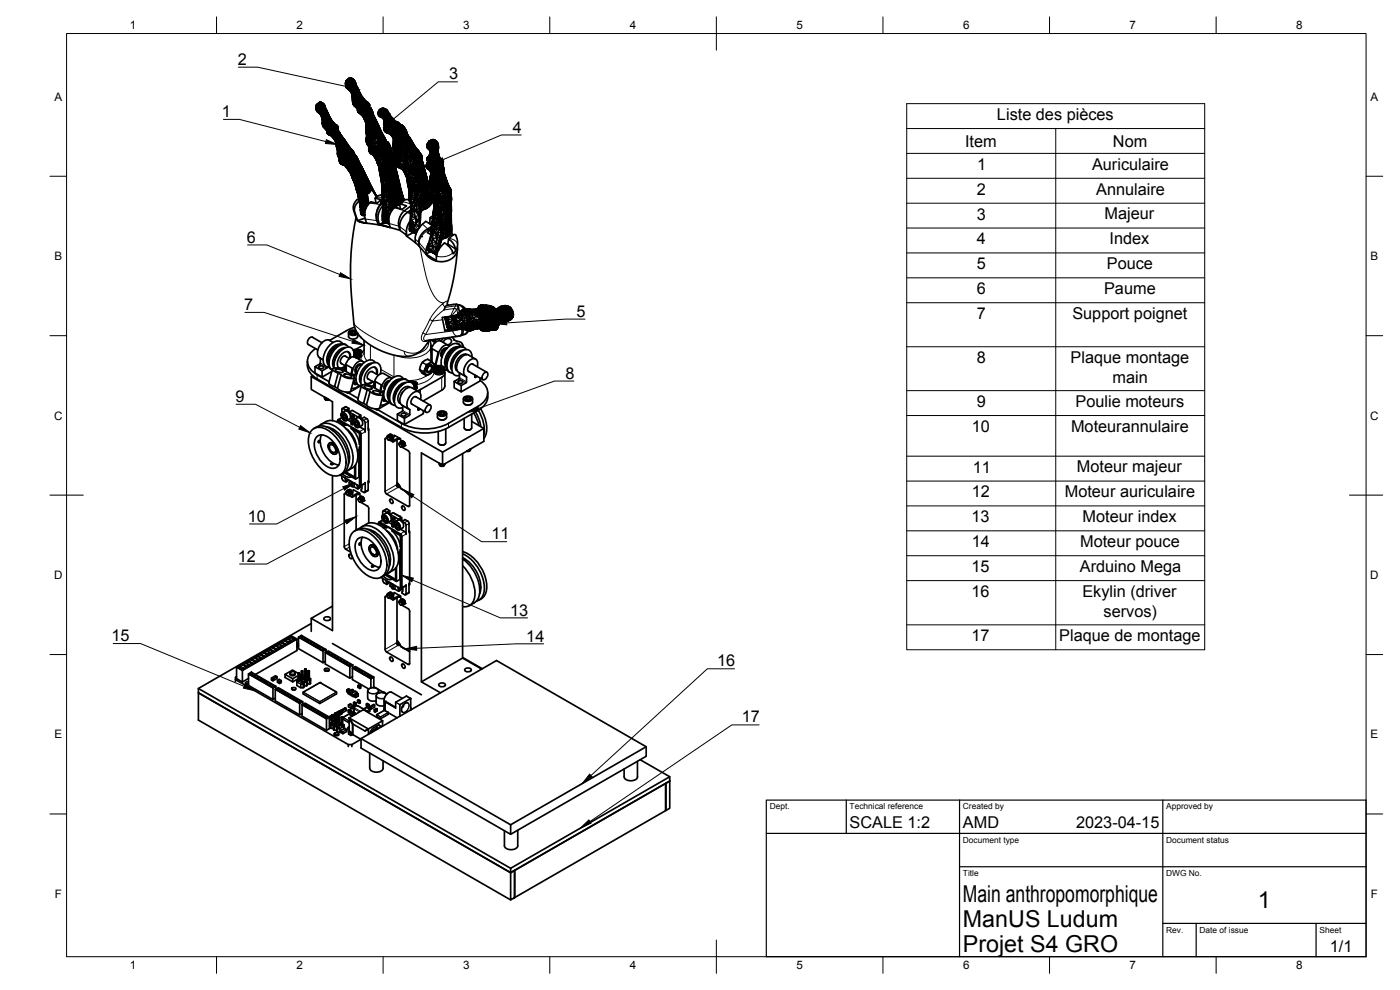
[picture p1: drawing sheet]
<svg xmlns="http://www.w3.org/2000/svg" width="420mm" height="297mm" viewBox="0 0 420 297" stroke-linecap="round" stroke-linejoin="round" font-family="sans-serif">
<defs><g id="words">
<g font-size="7">
<text x="289" y="270.6">Main anthropomorphique</text>
<text x="377.5" y="272.3">1</text>
<text x="289" y="278.1">ManUS Ludum</text>
<text x="289" y="285.5">Projet S4 GRO</text>
</g>
<g font-size="4.9">
<text x="71.4" y="19.5">2</text>
<text x="134.8" y="23.8">3</text>
<text x="66.5" y="35.1">1</text>
<text x="153.9" y="39.8">4</text>
<text x="299.2" y="36.1">Liste des pièces</text>
<text x="289.6" y="44">Item</text>
<text x="334" y="44">Nom</text>
<text x="293.3" y="50.9">1</text>
<text x="327.7" y="50.9">Auriculaire</text>
<text x="293.2" y="58.4">2</text>
<text x="329" y="58.4">Annulaire</text>
<text x="293.1" y="65.9">3</text>
<text x="331.5" y="65.9">Majeur</text>
<text x="74.1" y="72.8">6</text>
<text x="293.2" y="73.3">4</text>
<text x="333" y="73.3">Index</text>
<text x="293.1" y="80.8">5</text>
<text x="332.2" y="80.8">Pouce</text>
<text x="293.1" y="88.3">6</text>
<text x="331.4" y="88.3">Paume</text>
<text x="73.3" y="93">7</text>
<text x="173.1" y="95">5</text>
<text x="293.1" y="95.7">7</text>
<text x="321.8" y="95.8">Support poignet</text>
<text x="169.7" y="113.6">8</text>
<text x="293.1" y="109">8</text>
<text x="321.3" y="109">Plaque montage</text>
<text x="333.9" y="114.8">main</text>
<text x="70.7" y="120.6">9</text>
<text x="293.1" y="122.1">9</text>
<text x="322.8" y="122.1">Poulie moteurs</text>
<text x="291.6" y="129.6">10</text>
<text x="321.4" y="129.6">Moteurannulaire</text>
<text x="291.9" y="141.8">11</text>
<text x="323.2" y="141.8">Moteur majeur</text>
<text x="291.6" y="149.3">12</text>
<text x="319.6" y="149.2">Moteur auriculaire</text>
<text x="74.3" y="156.5">10</text>
<text x="147.5" y="161.8">11</text>
<text x="291.6" y="156.7">13</text>
<text x="324.9" y="156.7">Moteur index</text>
<text x="291.6" y="164.2">14</text>
<text x="324.2" y="164.2">Moteur pouce</text>
<text x="71.4" y="168.5">12</text>
<text x="291.6" y="171.6">15</text>
<text x="324.1" y="171.6">Arduino Mega</text>
<text x="291.6" y="179.1">16</text>
<text x="324.8" y="179.2">Ekylin (driver</text>
<text x="153.1" y="184.7">13</text>
<text x="331.2" y="185">servos)</text>
<text x="33.4" y="192.4">15</text>
<text x="157.9" y="192.5">14</text>
<text x="291.6" y="192.4">17</text>
<text x="317.9" y="192.4">Plaque de montage</text>
<text x="215.2" y="200">16</text>
<text x="222.6" y="216.8">17</text>
<text x="255" y="248.5">SCALE 1:2</text>
<text x="289" y="248.5">AMD</text>
<text x="323" y="248.5">2023-04-15</text>
<text x="399.1" y="285.7">1/1</text>
</g>
<g font-size="3.5">
<text x="39" y="8.8">1</text>
<text x="89" y="8.8">2</text>
<text x="139" y="8.8">3</text>
<text x="189" y="8.8">4</text>
<text x="239" y="8.8">5</text>
<text x="289" y="8.8">6</text>
<text x="339" y="8.8">7</text>
<text x="389" y="8.8">8</text>
<text x="16.3" y="30.2">A</text>
<text x="411.3" y="30.2">A</text>
<text x="16.3" y="78">B</text>
<text x="411.3" y="78">B</text>
<text x="16.2" y="125.9">C</text>
<text x="411.2" y="125.9">C</text>
<text x="16.2" y="173.7">D</text>
<text x="411.2" y="173.7">D</text>
<text x="16.3" y="221.6">E</text>
<text x="411.3" y="221.6">E</text>
<text x="16.4" y="269.4">F</text>
<text x="411.4" y="269.4">F</text>
<text x="39" y="290.8">1</text>
<text x="89" y="290.8">2</text>
<text x="139" y="290.8">3</text>
<text x="189" y="290.8">4</text>
<text x="239" y="290.8">5</text>
<text x="289" y="290.8">6</text>
<text x="339" y="290.8">7</text>
<text x="389" y="290.8">8</text>
</g>
<g font-size="2.5">
<text x="231" y="242.9">Dept.</text>
<text x="255" y="242.9">Technical reference</text>
<text x="289" y="242.9">Created by</text>
<text x="350" y="242.9">Approved by</text>
<text x="289" y="252.8">Document type</text>
<text x="350" y="252.8">Document status</text>
<text x="289" y="262.9">Title</text>
<text x="350" y="262.9">DWG No.</text>
<text x="350" y="279.9">Rev.</text>
<text x="360" y="279.9">Date of issue</text>
<text x="396" y="279.9">Sheet</text>
</g>
</g></defs>
<!-- layer: Visible -->
<g fill="none" stroke="#000" stroke-width=".51">
<path d="M94.9 31.7v.3zM94.9 32.6l.2 .6M94.9 32.6l-.1-.3 .2 .6M94.9 32.6l.1 .3M94.9 32l.1 .4zM94.9 32l.4-.2 .1 .5 .5-.1M94.9 32l.5 .8M94.9 32l.5 .3M95 31.5l-.2 .8M95 31.5v.2M95 32.9l.8 .6M95 31.7l.9 .5"/>
<path d="M95.1 33.2l1.3 1.5 .1-.2-1.2-1M95.1 33.2l.2 .3M95.1 31.3l-.1 .2M95.2 31.4l.2 .1-.4 .2M95.2 31.4h.3l-.1 .1M95.2 31.4l-.2 .3M95.2 33l.2 .5-.3-.3zM95.3 31.8l.5-.1 .1 .5M95.4 33.5h.4l.4 .4-.9-.4M95.4 32.8l-.2 .2-.2-.6v.5M95.4 32.8v-.5l.4 .7M95.4 31.5l.4-.1v.3l.3 .1 .1 .4z"/>
<path d="M95.4 32.3l.5 .3 .1 .3zM95.5 31l-.4 .3M95.5 31.1l-.3 .3M95.5 31.1l.1 .1M95.5 31.3l-.3 .1M95.7 31.1h-.2M95.7 30.9v.2l.1-.3 .1 .4M95.7 31.1l.2-.2-.2 .4 .2-.1-.1 .2M95.7 30.9l-.2 .1M95.7 30.9l-.2 .2M95.7 30.9v.2M95.8 33.5v-.5l.3 .5"/>
<path d="M95.8 33.5h.3M95.8 33l-.4-.2 .4 .7M95.8 33l.4 .2-.1 .3M95.8 33l.7 .6M95.8 31.4l.4 .1-.1 .3-.4-.7-.3 .4M95.8 31.4l.4-.2v.3M95.9 32.2l.4 .7M95.9 34l.3 .3M96 30.7l.8 .3zM96 30.7l-.5 .3M96 30.7l-.1 .2M96.1 30.7l-.2 .2z"/>
<path d="M96.1 30.9l.1 .3h-.3zM96.1 30.9l.3 .1-.2 .2 .4 .2-.2-.4M96.1 30.7l.6 .4M96.1 31.8l.5 .3-.4 .1 .4 .5 .2-.4-.2-.2v.6l.5 .3M96.1 33.5l.5 .4h-.4l.7 .3-.3-.3M96.1 33.5l.5 .4M96.2 32.2l.1 .7M96.2 31.5l.6 .3-.2 .3zM96.3 32.9l.4 .5 .1-.3 .2 .5-.6-.3-.1-.4-.1 .3-.3-1 .6 1.4M96.3 32.9l.3-.2 .2 .4M96.5 33.6l.5 .4-.4-.1M96.5 33.6l.2-.2 .3 .6"/>
<path d="M96.6 30.8l-.3-.1 .4 .4M96.7 36.2l.2 1.2-.1-.7v.5M96.7 36.2l.1 .7M96.7 36.2l-.1-.8 .3 .9 1.2 .9 .5 .6M96.7 31.1l.4 .2zM96.7 31.1l-.1 .3 .3 .3-.1 .1-.2-.4M96.8 34.9l-.3-.4 .4 1.2M96.8 34.9h.4l-.1 .5h.5v.8zM96.8 31.8l.2 .3-.2 .2zM96.8 37.2v.4M96.8 37.2l.3 .4M96.8 33.1l.4 .3"/>
<path d="M96.8 36.9h.2l.1 .7M96.8 34.5l-.6-.6-.2 .2 .8 .4h-.3M96.8 36.9l.3 .7M96.8 37.6l.5 .4M96.8 37.6l.1-.2v.3M96.8 37.6l.2 .3M96.9 34.2l.3 .3h-.4zM96.9 34.2l.1-.2 .2 .5v-.4l.4 .5M96.9 36.3l.8 .9v.6M96.9 36.3l.1 .6h.2M96.9 37.7l.2-.1 .2 .4 .5 .4M96.9 35.7l.1 .5-.6-1.5 .5 1.6"/>
<path d="M96.9 35.7l.7 1.1v-.6l.5 1M96.9 31.1l-.3-.3 .1 .3M96.9 37.7l.4 .3M97 37.9l.8 .8M97 33.6v.4l.2 .1v-.4l.4 .9zM97 37.9l.1 .2M97.1 37.6l.6 .2-.4 .2M97.1 33l-.3 .1M97.1 38.1l.9 1.1M97.1 38.1l1.2 1.3-.5-.7M97.1 35.4l.5 1.4 1.5 1.8M97.2 38.1l.6 .6v-.3l.6 .7"/>
<path d="M97.2 31.2l-.4-.2 .6 .5-.2-.3-.3 .5-.2-.6 .4 .5M97.2 36.9l-.2-.7 .7 1M97.2 34.9h.4v.5l.8-.4M97.2 36.9l.5 .9M97.2 33.4l-.2 .2 .5 .1-.1 .3h.3M97.2 33.7l.4-.2-.1 .2M97.2 32.7l.3 .4-.4-.1 .1 .4M97.2 32.7l.4 .1-.1 .3M97.2 32l.3 .3-.3 .4zM97.2 32.7l-.4-.4 .3 .7M97.3 31.8l.2 .5zM97.3 31.8l-.3 .3 .2 .6"/>
<path d="M97.3 31.8l-.2-.5 .3 .3-.1 .2-.2-.2 .1 .4-.3-.3 .1 .4M97.4 31.5l.1 .3M97.5 31.8v.5M97.5 31.8l-.1-.2 .2 .7M97.5 33.4v-.3l.1 .1-.4 .2v.3M97.5 32.3l.2 .6zM97.6 34.6v.3l-.4-.4v.4l-.4-.4v.4M97.6 32.8l.2 .7-.2-.3-.4 .5M97.6 34.6h.3M97.6 34.9l.3-.3 .1 .5zM97.6 36.8a3.9 3.9 0 0 0 1.9 2.1l.1 .3-1.1-1zM97.6 32.3l.2 .9z"/>
<path d="M97.7 34l.1-.5 .3 .6M97.7 34l-.1 .4 .3 .2M97.7 32.4l.3 .7M97.7 32.5l.2 .7M97.7 37.8l.8 .4-.2 .4 .9 .3 .1 .4 .3-.1-.4-.3M97.7 37.8l.1 .6M97.8 38.7l.6 .4-.1 .3M97.8 33.5v-.3l.3 .6M97.8 33.5l-.1 .5M97.8 33.5l-.3 .2 .2 .3M97.8 33.5l.3 .3M97.8 33.2h.1"/>
<path d="M97.8 38.4l.5 .2 .1 .5M97.9 39l.3 .4-.2-.2M97.9 33l.2 .3M97.9 34.6l.4 .1-.2-.6 .5 .7M97.9 34.6l.5 .4M98 33.1l.5 1zM98 33.1l-.1 .1M98 39.2l.4 .7M98 35.6v-.5l.4 .3-.4 .2-.4-.2 .4 1v-.8l1.1 1.4M98.1 33.8l-.2-.6 .5 .9M98.1 37.2l.3-.1 .6 .9zM98.1 34.1l-.4-.1 .2 .6"/>
<path d="M98.1 34.1l-.2 .5M98.2 39.5l.1 .2M98.2 39.9v-.4l.1 .4M98.3 39.9v.2zM98.3 39.9v-.1l.1 .2M98.3 39.9v.2M98.3 39.4l.3 .6-.2-.1M98.3 39.4l.1 .5M98.3 39.8h.1M98.3 39.7v.1M98.4 39.1l.6 .3-.7-.8 1 .7-.3 .1M98.4 39.1l.2 .6"/>
<path d="M98.4 35.4l.5 1-.4-.3-.5 .3-.4-.2M98.4 35.4l.5 .4v.6l.3-.4-.8-1 1.3 2M98.4 34.1l-.3-.3v.3M98.4 39.9l.2 .1M98.4 35v.4M98.4 34.1h-.3M98.4 37.1l.9 .5v.5M98.4 37.1l-.4-.7 .1 .8M98.4 37.1l.1-1 .3 1.2 .3-.3 .2 .6M98.4 39.9v.1M98.6 34.8l.4 .8zM98.6 34.8l-.3-.1 .1 .3"/>
<path d="M98.6 34.8l-.2-.7 .4 .8M98.6 34.8l-.2 .2M98.6 39.7l.5 .2-.5 .1M98.6 39.7v.3M98.8 34.7l-.3-.6 .3 .8M98.8 34.9l.6 1.2M98.8 34.9v-.2l.4 .9M99 39.4l.5 .2-.1 .1M99 39.4l-.4 .3M99 38l.8 .8-.5-.7h.5M99 38l-.2-.7 .5 .8M99 38l.5 .9"/>
<path d="M99 38l.3 .1M99.1 39.9l.3-.2v.2zM99.1 35.4l.3 .6-.2-.4M99.2 35.6l.2 .5v-.1M99.2 35.6l-.4-.7 .6 1.2M99.3 37.6l.5 .5M99.3 40h.2M99.4 39.7h.4l-.4 .2M99.4 39.7l-.4-.3 .1 .5M99.4 36.1l.3 .9h.2M99.5 39.9v.1M99.5 39.8l.4 .4"/>
<path d="M99.5 38.9l.4 .3 .4-.1v.3M99.6 39.2l.3 .3-.4 .1zM99.7 37h-.3l.5 .7-.6-.1M99.7 37l-.8-.6 .5 .6h-.3l.8 .7M99.7 39.8v.2M99.8 39.7l.1-.2-.5 .2M99.8 39.7v.1M99.8 39.8l.2 .1-.1 .3M99.8 39.8l.1 .4M99.8 38.1l.5 .2v.4zM99.8 38.1v.7M99.9 37.7l-.1 .4"/>
<path d="M99.9 39.2l.4 .2-.4 .1zM99.9 39.5l.2 .1M99.9 37l.2 .6M100 39.7l-.2 .1M100 39.9l.2 .6-.1-.3M100.1 39.7l-.1 .6M100.1 39.7v.5zM100.1 37.6v-.6l.5 .6M100.1 37.6l.5 .7h-.3zM100.1 37.6l-.2 .1 .4 .6M100.1 37.6l-.4-.6 .2 .7M100.1 37l.5 .6"/>
<path d="M100.1 37l-.7-.9 .5 .9M100.1 39.6v.1M100.1 39.6l-.3 .1M100.1 36.8l.1 .2M100.2 39.6l-.1 .1 .5-.2-.2 .4M100.2 36.9l1.2 1.1M100.2 36.9l-.8-.9 .7 1M100.2 36.9l1 1.1M100.3 38.7l.2 .2-.2 .2zM100.3 38.7l-.8 .2M100.3 39.4l.3-.1-.5 .3M100.3 38.3l.4 .4"/>
<path d="M100.4 39.9l.5-.4v-.2l-.4 .9M100.4 39.9l-.1 .3M100.4 39.9v-.4l-.2 .4M100.4 39.9l.1 .3M100.5 39.2l-.7-.4 .1 .4h-.3M100.5 38.9l.5-.1-.5 .4zM100.5 39.4l.9 1.3M100.6 37.6h-.5l.7 .7M100.6 37.6l.5 .7M100.6 37.6l.6 .4M100.6 39.3l-.3 .1M100.7 39.3l-.1 .2 .3-.2"/>
<path d="M100.7 38.7l.1 .2h-.3l.2-.2h-.4M100.8 38.3l.3 .3-.4 .1zM100.8 38.3h.3v.3M100.8 38.3h-.2l.1 .4M100.8 39.3h.1M100.9 39.2l-.8 .4M100.9 39.5l.5 .4-.4 .1zM101 37.5l.3 .3zM101 39h.1M101 39v.1M101 39l-.4 .3M101.1 38.9l.2 .1-.2-.1"/>
<path d="M101.1 38.3h.3l-.3 .3h.2M101.1 38.6l-.1 .2M101.1 38.6l-.3 .3M101.2 39.2l.2 .1v.6zM101.2 39.2l-.2-.2-.1 .3M101.2 39.2l-.3 .3M101.2 39.2l-.3 .1M101.2 39.1l-.2-.1 .2 .2M101.2 38h.2M101.3 39l.2 .1M101.3 38.7l-.3 .3M101.3 37.8l.2 .4"/>
<path d="M101.3 39l.2 .2M101.3 39l-.2-.1 .4 .3M101.3 38.6l-.7 .7M101.3 38.6l-.3 .4M101.3 38.6v.1M101.4 38l.1 .2M101.4 39.3l.3 .4zM101.4 38.3l-.2-.3-.1 .3M101.4 39.9v.8M101.5 38.2l-.2 .5M101.5 38.5v-.3l-.2 .4M101.5 39.1l.2 .4"/>
<path d="M101.5 39.1v.1M101.7 39.5l-.2-.3 .2 .4M101.7 39.5v.1M102 40l-.1-.2 .2 .4M102 40l-.3-.5 .4 .6M102 40l-.3-.4 .3 .6M102 40l.1 .2M103.7 25l.1-.3v.6M103.7 25l.1 .3M103.7 25.5v-.5l.1 .6M103.7 25.5l.1 .5M103.7 25.5l.1 .1"/>
<path d="M103.8 25.6v-.3l.3 .8 .3-.1 .8 .8-1.1-.7-.3-.5v.4M103.8 24.5h.1M103.8 24.5v.1M103.8 24.5l-.1 .5M103.8 25.3l.2-.3v.6M103.8 24.7h.6l.6 .3M103.8 25.3l.2 .3M103.8 24.7l.2 .3M103.8 26l.4 .4M104 24.2l-.2 .3M104 24.2l-.2 .5M104 25l.4-.3 .3 .6"/>
<path d="M104 25l.3 .6h-.3M104 26.3l1.9 .7-.4-.3M104 25.6l.4 .4-.1-.4 .6 .3M104 24.5l-.2 .2M104.1 24.2l-.1 .3h-.2M104.1 24.2l.2 .1-.3 .2M104.2 23.9h.2h-.2M104.2 23.9l-.2 .3M104.3 24.3l.2-.2zM104.4 26l.5-.1 .6 .8-.3 .1-.1-.4zM104.4 23.9l-.4 .3M104.4 23.9l-.3 .3"/>
<path d="M104.4 23.9v.1M104.4 24l.1 .1M104.4 24.3l.3-.3-.1 .3M104.5 26.8l1 .7 .4 1.6 .1-.2M104.5 26.8l-.3-.4 .7 .6M104.5 24.1l.2-.3-.3 .5M104.5 26.8l.4 .2M104.6 23.8l.2-.3-.4 .4M104.6 24.3l-.6 .2M104.6 24.3l.2 .2-.4 .2M104.6 24.3l.2-.1v.3l.2-.2 .2 .6M104.6 23.9h.1"/>
<path d="M104.6 23.8l-.2 .2M104.6 23.8l-.1 .3M104.6 26.7l-.6-.3 .5 .4M104.7 23.8v.2M104.7 25.3l.3-.3 .1 .7M104.7 25.3l.2 .6M104.7 25.3l.4 .4M104.7 24l.3-.1-.2 .3M104.7 24l.1 .2M104.8 23.5l-.2 .3M104.8 23.5l.2 .1M104.8 23.5l.1 .2"/>
<path d="M104.8 24.2l.2 .1M104.8 23.5l-.4 .4M104.9 27l-.3-.3 .9 .8M104.9 25.9l.5 .2-.3 .3M104.9 23.7l-.2 .3M104.9 23.7l.1 .2M104.9 23.4h.3l-.2 .2zM105 23.4l.9 .3M105 23.4l-.2 .1M105 23.4l.9 .3 .4 .4M105 25l.3 .7M105 24.3l.5 .6h-.3"/>
<path d="M105 23.6l.2 .2-.2 .1v-.3l-.1 .1M105 27.2l.4 .6-.2-.4M105 23.9l.3 .6-.3-.2M105 23.9l.5 .3-.2 .3M105 23.9v.4M105.1 25.7h.2l.1 .4M105.1 25.7l.3 .4M105.1 27.3l-.2-.3 .6 .5M105.1 26.4h.3l.1 .3M105.2 24.9l-.4-.4 .2 .5M105.2 24.9l.4 .3 .1 .7M105.2 24.9l.1 .8"/>
<path d="M105.2 23.8l.3 .4 .1-.2 .4 .4M105.3 24.5l.6 .4h-.4zM105.3 25.7l.7 .5-.2 .3M105.4 26.1v.3M105.4 23.6l.5 .2M105.4 26.4l.4 .4-.3-.1M105.4 26.4l.4 .1v.3M105.5 27.5l.3-.2v.6l-.3-.4 .1 .6M105.6 25.2h.3l.1 .5zM105.6 25.2l-.1-.3 .8 .9-.3-.1M105.6 28.1l.2-.2 .2 1M105.6 23.6l-.4-.2 .4 .2 .2 .3-.2 .1-.4-.2 .2-.2h-.4"/>
<path d="M105.6 28.1l.1 .5M105.6 28.4l.3 1.2 .3 .3-.3-.3-.3-1.5 .4 .8M105.7 25.9l.4 .9v-.2l-.7-.5M105.7 25.9l.3-.2v.5M105.8 29.1v1.3zM105.8 29.1l.3 1M105.8 27.3l.5 .2-.2 .2zM105.8 27.3l.1-.3 .4 .5 .1-.3 .2 .4-.3-.1 .2 .4 .1-.3 .3 .3M105.8 26.8l.8-.1v.3l-.2-.3v.5l-.3-.4-.2 .2zM105.8 27.9l.3-.2 .2 .6zM105.8 27.9l.2 .7M105.8 30l.3 .8"/>
<path d="M105.8 30l.1-.4 .2 1.2M105.8 30l.1 .7M105.9 30.7l-.1-.3 .4 1.1M105.9 30.7v-.5l.1 .8M105.9 24.9l.4 .3h-.4zM105.9 30.7l.1 .3M105.9 23.8l.4 .3-.4-.3 .3 .4M105.9 23.8l-.3-.2 .4 .2M106 28.9l.2 .8zM106 24.4l-.5-.2 .4 .7M106 24.4l-.1 .5M106 31l.1-.2 .4 .7h.4"/>
<path d="M106 31.3l1 .8-.8-.6 .1 .2M106 31.3l-.1-.4 .3 .6M106 26.2l.4 .5-.3-.1zM106 26.2l.4 .1v.4l.2-.4h-.2l-.1-.5 .3 .5v-.4l.2 .1-.2 .3M106 31.3l.3 .4M106.1 27.7l.4 .2-.2 .4M106.1 30.1l.1-.2 .3 .7M106.1 30.1l.4 .5M106.1 30.8l.4-.2 .4 .9M106.1 30.8l.8 .7M106.2 24.2l-.2 .2 .2 .3M106.2 24.2l-.4-.3 .2 .5"/>
<path d="M106.2 24.7l.1 .5M106.2 24.7l.3 .1M106.2 24.7l-.3 .2M106.2 31.5h.3l.5 .6-.1-.6 .7 1M106.2 29.7l.8 .9h-.5zM106.3 31.7l1 .9-.6-.5h.3l.7 1.3M106.3 24.1v.3zM106.3 24.1l.2 .7-.3-.6v.5M106.3 29.6l1.4 1.8v-.4l-.7-.7M106.3 28.3l.3 .3-.1 .7zM106.3 24.1l.2 .2M106.4 27.2h.3l-.1 .4 .2-.1 .1 .4"/>
<path d="M106.4 27.2l.2-.2 .1 .2M106.5 24.8l.2 .2v-.2l.1 1.2zM106.5 24.3l.2 .7-.4-.6M106.5 30.6l.9 1M106.5 24.3l.2 .5M106.5 29.3l-.5-.7 .3 1 .2-.3 .5 1M106.6 26.3v.4zM106.6 25.9l-.3-.7 .3 .1v.6l-.3-.1-.3 .4M106.7 25l-.1 .3zM106.7 27.2l.1 .3M106.8 26v.4zM106.8 25.4l.1 .3"/>
<path d="M106.8 25.3v.1M106.9 31.5l.5 .1 .2 .9M106.9 27.9l.2-.3 .1 .5-.7-.2 .1 .7 .3-.7v1.1M106.9 25.7l-.1-.4 .1 .8M106.9 25.7v.4M106.9 29l-.3-.4 .4 1.7-.1-1.3 .3 1.1M106.9 29l.4-.1 .1 .9M106.9 25.7l-.1-.3 .4 .8M106.9 25.7l.3 .6M106.9 25.7h.1M107 27.2l.1 .4-.3-.1M107 27.2l-.2-.3-.1 .3"/>
<path d="M107 27.2l-.2 .3M107 30.3l.2-.2 1.3 1.9-1.5-1.4 .4 1 .3-.2 .9 .8M107 32.4l.5 .6M107.1 27.6l.3 .2M107.1 26.4l-.5 .6M107.1 26.4l-.2-.3 .1 .6-.2-.3v.5l-.2-.2M107.2 30.1l.2-.3 .4 1M107.2 30.1l.6 .7M107.2 26.2l.5 .9M107.2 28.1l.5 .1 .2 .6-.7-.7 .1 .8M107.2 28.1l-.6 .5M107.2 26.3l.1 .7-.3 .2 .4 .6"/>
<path d="M107.2 26.3l.1 .7M107.2 26.3l-.3-.6 .2 .7M107.2 26.3l.4 .9M107.3 27l-.3-.3v.5M107.3 27l.1 .8M107.3 32.8v.3zM107.3 28.9l.6-.1-.5 1-.5-.8M107.3 28.9l.6 .3M107.4 33.4l.1 .2M107.4 32.8l.3 .6M107.4 31.6l1.5 .6 .1 .4M107.4 31.6l.8 .9"/>
<path d="M107.4 33.3l-.1-.2 .1 .3M107.4 33v.3M107.4 33.3v.1M107.5 33.6l.2 .1M107.5 33.6l-.1-.3 .5 .4M107.5 33.6l.6 .5-.2-.2M107.5 33.6l.4 .3M107.5 33.2l-.1 .1M107.6 32.5l-.3 .1 .6 .9-.2-.1M107.6 32.5l.3 .3-.1 .3zM107.6 32.5h.6M107.6 27.4l.4 .8-.4-1 .3 .5"/>
<path d="M107.6 27.4l-.3-.4 .5 .9-.1 .3-.3-.4-.2 .3M107.6 33.3l-.1 .2h.3M107.6 27.2v.2M107.7 27.1l.3 1.1-.2-.3 .1 .9M107.7 27.1l-.1 .1M107.7 33.4l.2 .1M107.7 33.7l.5 .2M107.8 33.1l.3 .2-.2 .2zM107.8 30.8l.7 1.2v-.4l.4 .6M107.8 30.8l.1-.2 .6 1M107.8 30.8l.7 .8M107.9 28.8v.4l.6 .6v-.4l-.6-.6 .6 1"/>
<path d="M107.9 33.9l.6 .3M107.9 33.9l-.2-.2 .5 .2M107.9 32.8l.2 .5h.6l-.3 .3-.3-.3 .5-.3M107.9 33.5l.5 .1zM107.9 30.6l.7 .9M107.9 30.6l.3-.3 .2 .7 .9 .1M107.9 33.7l.7 .1M108 33.6l-.1 .1M108.2 33.9l.7 .2M108.2 30.3l.6 .7v-.6M108.2 30.3l-.6-1.1 .2 .9-.4-.3 .5 .8-.1-.5 1 .3M108.2 30.3l-.3-1.1 .9 1.2"/>
<path d="M108.2 32.5l-.3 .3 .7 .2M108.2 32.5l.6 .1-.2 .4M108.2 33.6l.4 .2M108.3 28.4l-.4-.7 .4 .7-.3-.2-.1 .6M108.4 33.6l.4-.3-.4 .3M108.4 28.9l-.4-.7 .5 1.2-.1-.5 .7 1.2-.6-.7 .4 .8-.4-.4 .3 .6M108.4 34.4l1.2 1.5M108.4 34.4l-.3-.3 .5 .4M108.4 34.4l.9 .8-.5-.6M108.4 34.4l.1-.2 .3 .4M108.5 34.2l-.6-.3 .5 .5M108.5 34.2l.4-.1-.1 .5"/>
<path d="M108.5 28.8l.7 1M108.6 32.2l.4 .4h-.2l-.2-.4-.4 .3M108.6 32.2l-.1-.2 .4 .2M108.6 33l.5 .1M108.6 31.5l1.1 .4h-.7zM108.6 31.5l.2-.5 .4 .6M108.6 33.8l.3 .3M108.6 33.8l.5 .3M108.6 33.8l.4 .2M108.6 31.5l-.1 .1M108.8 30.4l.1-.2 .6 .7M108.8 29.2l.1 .3-.6-1.1 .6 1.1v.7l.7 .4"/>
<path d="M108.8 34.8l.2 .3M108.8 34.6h.4l.1 .6M108.9 34.9l.9 1.6-.5-.9 .3 .7M108.9 34.1l.3 .5 .2-.1-.3-.4M108.9 34.1h.2M109 34l.3 .3M109 34l.6 .7M109 32.6l.2 .3-.4-.3 .3 .5M109 32.6l.5 .1-.3 .2M109 32.6l.5 .1v-.3l-.1 .2-.5-.4 1 .2-.4 .3 .4-.2-.1 .3M109 33.8l-.1-.5 .1 .7v-.2l.5 .7-.2-.3M109 33.8l.3-.1v.5"/>
<path d="M109 33.2h.2l-.2 .6M109 33.8l.3 .4M109.1 33.1l.4-.2-.4 .2M109.1 33.1h.1M109.1 33.1l-.4 .2 .4-.2-.5 .7-.1-.3M109.2 33.1v.1M109.2 33.2l.3 .8M109.2 33.2l.1 .5M109.2 35.4l.4 .9M109.2 31.6l.5 .1v.2l.3 .2M109.2 31.6l-.2 .3-.5-.3M109.2 29.8l-.4-.6 .8 1.1"/>
<path d="M109.2 29.8l.8 .8M109.3 31.1l.4 .6M109.3 31.1l-.1 .5M109.3 29.9l.3 .4M109.4 34.4l.5 .7-.4-.5M109.4 33.5l.1 .5zM109.4 34.5l.3 .6M109.4 33l-.2 .2M109.5 34l.1 .4-.3-.2zM109.5 34l.1 .4M109.5 33.6l.1 .5zM109.5 33.1l.2 .1-.2 .4"/>
<path d="M109.5 30.9l-.7-.5 .5 .7M109.5 30.9l-.2 .2M109.5 34.5l.5 .5M109.5 34.5l.1-.1 .5 .4M109.5 32.9l-.4 .2M109.5 34.5l.1 .2M109.6 30.6l-.1 .3M109.6 30.3l-.4-.5 .9 .8M109.6 30.3l-.5-.2 .5 .5M109.6 30.3v.3M109.6 36.3l.7 1.8-.3-.2M109.6 36.3l1 2"/>
<path d="M109.6 34.1l.7 .2-.1 .3-.4-.5-.2 .3M109.6 36.3l.3 1.5M109.6 34.4l.5 .4M109.6 34.4l.6 .2M109.6 35.9l1 2.2-.1-1 .6 1h-.5zM109.6 35.9l.9 1.2-.5-1M109.6 35.9l-.3-.7 .7 .9M109.6 33.8l.4-.2-.2 .5zM109.6 34.7l.3 .4M109.7 32.9v.3M109.7 33.2v.3l.3 .1 .6-.3-.2 .6-.4-.3 .3 .7M109.7 33.2l.2 .1"/>
<path d="M109.7 35.1h.2l.2 .6M109.7 35.1l.3 1M109.7 35.1l.4 .6M109.7 32.9h-.2M109.7 32.9l-.6 .2M109.8 32.8l-.3-.1v.2M109.8 37l.2 .9zM109.9 32.8l-.4 .3 .1 .7M109.9 37.8v1.9M109.9 37.8v1.2v-.6M109.9 39l.1 .9zM109.9 35.1l.4 .2-.2 .4"/>
<path d="M109.9 35.1l.9 .6M109.9 39l.2 1.9M109.9 33.3l-.2 .2M109.9 39.7l.2 .8zM109.9 32.4v.1M109.9 32.9l-.2 .3M110 31.6v.3h.3M110 31.6l-.3 .1 .3 .2M110 31.6l.3 .3M110 32.7l-.1 .2 .3-.3v.3h-.3v.4M110 37.3l.6 1M110 39.9l.4 .1-.2 .5 .2 .9z"/>
<path d="M110 37.9l.2 1.7-.2 .3M110 35l.9 .4M110 37.9l.3 1.1v-.9M110 37.9l-.1 1.1M110 32.1h-.4l-.1 .3 .5-.3-.1 .3M110 32.1l-1-.2-.1 .3M110 30.6l.9 .9M110 30.6l-.4-.3 .9 .9M110.1 30.6l.7 .7zM110.1 30.6l.4 .6M110.1 34.8l.4 .4-.4-.4-.1 .2 .7 .1 .2 .3M110.1 35.7l.5 .8-.1 .6"/>
<path d="M110.1 35.7h.4l.1 .8M110.1 31.4l.4-.2 .1 .4zM110.1 31.4l.2 .5 .3-.3M110.1 31.4l-.6-.5 .5 .7M110.1 35.7l.4 1.4M110.2 34.6l.5 .5 .4-.1M110.2 34.6l.9 .4M110.2 32.5l.2-.2-.2 .3M110.2 32.5v-.2l-.3 .2M110.2 32.5l-.4 .3M110.2 32.5h-.3M110.2 32.9l-.2 .7-.1-.3z"/>
<path d="M110.2 32.3l.1-.2 .1 .2M110.2 32.3h.2M110.2 32.3l-.3 .1M110.2 32.6l-.7 .3M110.2 32.6l-.5 .3M110.3 31.9l.2 .1-.2 .1zM110.3 31.9l-.3 .2M110.3 34.3l.5 .3 .1-.4 .4 .2M110.3 34.3l.1 .3h.4l-.1 .3-.3-.3h-.2M110.3 32.1h-.3l.2 .2M110.4 35l.8 .4M110.4 33.9l.8-.4-.3 .7-.5-.3-.1 .4"/>
<path d="M110.5 39.3l-.2-.3 .1 1 .1-.7-.3 .3M110.5 39.3h.2v1.2zM110.5 32.3l-.3 .3 .3 .1M110.5 31.2l-.9-.6 .5 .8M110.5 31.2l.3 .1-.2 .3M110.5 32.3l-.1 .1M110.5 35.7l.6 .7-.5 .1M110.5 35.7h.3l.3 .7M110.5 35.7l-.2-.4 .5 .4M110.5 37.1l.6 .3M110.6 38.3v-.2l.4 1.5-.4-1.3 .1 1 .3 .3M110.6 32.2h.2l-.1 .2"/>
<path d="M110.6 31.6l-.1 .4 .2-.2M110.6 32.1l.2 .1-.4 .1M110.6 36.5l.5 .9M110.6 36.5l.8 .6M110.7 32.1l.4 .1M110.7 32.1l-.5 .5M110.7 32.1l-.3 .2M110.7 32.4l-.2-.1v.4M110.7 31.8l-.3 .5M110.7 32.4l-.2 .3M110.8 31.2v.1M110.8 31.9l-.4 .4"/>
<path d="M110.8 35.7l.6 .6-.3 .1M110.8 32.6l.4 .9-.6-.2zM110.8 32.6l-.3 .1 .1 .6-.4-.4 .3-.2M110.9 31.6l-.1 .3M110.9 31.6h-.3l.1 .2M110.9 31.5l-.2 .6M110.9 31.5l-.1 .4M110.9 31.5l-.1-.2 .1 .3M111 39.6v.7l-.3 .2zM111 39.6l.5 .9-.5-.2M111 39.6l.1-.7 .4 1.6M111 32.3l-.2-.1 .4 .2"/>
<path d="M111 32.3l-.3 .1 .1 .2M111 32.3l-.2 .3M111.1 37.4l.3-.3 .4 1.5M111.1 35.6l-.3 .1M111.1 35.6l.3 .7 .1-.5M111.1 35l.1 .4M111.1 35.6l.4 .2M111.1 34.8l.1-.1 .2 .1M111.1 34.8l-.4 .1M111.1 36.4l.3 .7M111.1 38.1l.5 1.7-.5-.9zM111.2 32.4l-.1-.2 .4 .8"/>
<path d="M111.2 32.4l.3 .7M111.2 32.4l-.4 .2M111.2 34.7l-.4-.1 .3 .2M111.2 35.4l.2-.2 .4 .3M111.2 35.4h-.3l.6 .4M111.3 32.4l.2 .6M111.3 34.4l-.1 .3M111.4 34.8l-.3 .2 .3 .2M111.4 34.8h-.3v.2M111.5 33.1l.3 .7-.4-.3zM111.5 33.1l-.7-.5 .6 .9h-.2l.1 .9M111.5 33l.4 .8"/>
<path d="M111.5 33v.1M111.6 34.6l-.2 .2M111.6 34.6l-.4 .1M111.6 39.8l.2-1.2 .4 1.3M111.6 39.8l.6 .1M111.7 35l-.3-.2v.4M111.7 35l.4 .5M111.7 35l-.3 .2M111.7 34.2l-.4 .2 .3 .2M111.7 34.2l-.3-.7-.1 .9M111.7 34.2l-.1 .4M111.8 35.5l-.6-.1 .3 .4"/>
<path d="M111.8 35.5l-.3 .3M111.8 34.6l.2 .2-.3 .2zM111.8 34.6h-.2l.1 .4M111.8 34.6l.2-.4 .3 .9M111.9 36.9l-.2-.5-.3 .7M111.9 33.8l-.1 .8M111.9 34.1l-.1-.3-.1 .4M111.9 33.8v.3M111.9 34.1l-.2 .1M111.9 34.1l.4 1M112 36.1l-.1 .8-.5 .2M112 36.1l-.3 .3-.3-.1v.8"/>
<path d="M112 36.1l.1-.6 .2 1M112 36.1l-.5-.3 .2 .6M112 34.8l.3 .3M112.1 37.5l-.3 1.1-.7-1.2v.7l.7 .5M112.1 37.5l.3 .9M112.1 35.5l-.1-.7 .4 .9M112.1 35.5h-.3l.2 .6M112.2 34.7l.2 .6M112.2 38.8l.7 .9M112.2 38.8v1.1M112.2 36.9l.5 .6-.3 .3zM112.3 36.5l-.1 .4h-.3l.2 .6"/>
<path d="M112.3 36.5l-.3-.4 .2 .8-.1 .6M112.3 35.1l.1 .6M112.4 35.7l.5 .8 .1 .8zM112.4 35.7l-.3-.2 .4 1M112.4 38.4l.5 1.3M112.4 38.4l-.2 .4M112.4 38.4l-.6 .2M112.4 35.7l.1 .8M112.4 37.8l.3 .1-.3 .5zM112.5 36.5h-.2M112.6 39.9l.4 .9M112.7 37.5l.2 .2v.7l-.2-.5 .1 1 .1-.5z"/>
<path d="M112.7 37.5l-.4-1 .6 1.2-.4-1.2 .5 .8-.1 .4M112.7 37.5v.4M112.8 38.9l.1 .8M112.9 36.2v.3l-.6-1.4 .9 1.7M112.9 39.7l-.3 .2 .4 .4M113.1 39.9l-.1 .4 .4 .5M113.1 39.9l-.2-.2 .1 .6M113.2 39.4l-.4-.5 .3 1M113.2 39.4l-.1 .5M113.2 36.8l.7 1.5M113.2 36.8l-.3-.6 .5 1.1M113.2 36.8l.2 .5"/>
<path d="M113.4 39l.5 1-.4-1.6 .5 .7M113.4 39l.4 1.4-.6-1 .2 1.4M113.4 39l-.5-.6 .3 1M113.4 39l-.2 .4M113.4 37.3l.4 1M113.5 38.4v-.4l.5 1.1M113.5 38.4l-.6-.7 .5 1.3M113.5 38.4l-.1 .6M113.5 34.1l.2 .5zM113.5 33.8l.2 .4M113.5 33.8l.2 .4zM113.5 33.8v.3"/>
<path d="M113.6 33.5l-.1 .3M113.7 34.2l.2-.2 .2 .4M113.7 34.2l.4 .2M113.7 34.6l.6 .5M113.7 34.7l.3 .2zM113.7 34.7l-.1-.3 .7 .7M113.7 33.2l.8-.6-.9 .9M113.7 33.2l-.1 .7 1 .8M113.7 33.2l-.1 .7M113.7 33.2l.1 .3M113.8 38.3l-.9-1.8 .6 1.5-.5-.7 .5 1.1M113.8 38.3l.7 1.8"/>
<path d="M113.8 33.5l.3 .2h-.3l.5 .2-.4 .1zM113.8 34.5l-.1-.3v.4M113.8 34.5l.3-.1v.4M113.8 34.5l.3 .3M113.9 38.3l-.3-.6 .4 .9M113.9 33.3h.4l-.5 .2M113.9 38.3l.5 1.2M114 39.1h-.3l.6 .9M114 32.9l.2-.1-.5 .4M114 34.9l1.2 .6-.9-.4M114 34.9l1 .6M114 34.9l.3 .2"/>
<path d="M114 38.6l1 2.1-.6-1.2 .3 .5M114 38.6l1.4 3.2h.1M114.1 34.8l1.6 .7-.4-.3M114.1 34.4l.5 .3M114.1 33.7h.5l-.3 .2M114.1 33.7l.4-.3 .2 .6M114.1 33.7l.2 .2M114.2 32.9l.1 .3-.4 .1M114.2 32.9l-.3 .4M114.3 40h-.4l.7 1.2M114.3 40l.5 .9M114.3 40l.2 .1"/>
<path d="M114.3 35.1l1.6 .6h.6l-.2 .5 .4 .3v.4l.4-.1 .2 .7 .2-.7h-.4l-.2-.5-.2 .2M114.3 33.9l.4 .1 .1 .4-.5-.5 .3 .8M114.3 33.3l-.2 .4M114.3 33.3l.2 .1M114.4 39.5l.8 1.7M114.4 39.5l.1 .6M114.5 32.6l.3-.1zM114.5 33.2l-.2 .1M114.5 32.8v.2l-.3-.1M114.5 32.8l-.3 .1M114.6 33.1l.3-.1-.1 .3M114.6 33.1l.1-.3 .6 .8-.3 .1v-.3l-.2-.1"/>
<path d="M114.6 33.1l-.1 .3M114.6 34.7l.7 .5h-.3zM114.6 34.7l.7 .5M114.6 32.6l.2 .1M114.6 32.6l-.1 .2M114.6 34.7l-.5 .1M114.7 34l.3-.3 .2 .8 .3 .2-.1-.5-.2 .3M114.7 34l.5 .5M114.8 33.3l.6 .9-.8-.5 .2-.4-.3 .1M114.8 34.4l.3 .4 .1-.3 .3 .6 .8 .4-.2 .1M114.8 34.4l.2 .4M114.8 34.4l.4 .1"/>
<path d="M114.8 32.5v.2l.3-.1M114.8 32.7l-.3 .1 .1 .3-.4-.2M114.8 32.7l.5 .2-.4 .1M114.8 32.7l-.3 .1M114.8 32.7l.1 .3M114.9 33l.4 .2-.3 .2M115 35.5l.4 .6-.3-.5M115 35.5l.7 .6zM115 35.5l.8 .4-.1 .2 .5 .7 .5 .1-.4-.7-.1 .6M115 34.8l.5 .3-.2 .1M115 34.8l.7 .7 .3-.1 .1 .2-.4-.1 .2 .2h.6l.1 .3 .6-.3M115.1 35.6l.4 .8z"/>
<path d="M115.1 32.6l-.3-.1 .6 .1M115.1 32.6l-.3 .1M115.2 37l.1 .6M115.2 37.2l.1 .4M115.2 37v.2M115.3 38.8l.1 .4zM115.3 37.6l.4 .4M115.3 37.6l.2 .2M115.3 32.9l.3 .5M115.3 32.9l-.2-.2 .5 .2M115.3 32.9l.4 .2-.4 .1M115.3 38.5l.2-.1-.2 .4 .6 .1 .1 .3"/>
<path d="M115.3 38.5l.2 .7M115.3 37.6l.1-.2 .1 .3M115.3 36.8l-.1 .2M115.3 36.6l-.1 .4zM115.3 36.8v.5l-.1-.3M115.3 36.5l.1 .9v-.6M115.3 36.5v-.3l.1 .6M115.3 36.5l.1 .3M115.3 33.6l.1 .4M115.4 39.2l.1 .3zM115.4 36.8l.1 .9M115.4 36.8l.1-.4v.5"/>
<path d="M115.4 34.2l.6 .5-.1 .3zM115.4 34l.5 .1 .1 .6zM115.4 37.9l-.1 .9M115.4 37.9l-.1 .6M115.4 38l.1 .4M115.4 37.9h.1M115.5 39.2l.2 .3-.1-.2M115.5 39.2l.2 .3h.3l-.2-.1 .2-.2v.3M115.5 39.2l.1-.3v.4M115.5 38.4l.3 .1-.2 .4zM115.5 37.8v-.1l.3 .2M115.5 36.4l-.1-.3 .1 .8"/>
<path d="M115.5 37.8l-.1 .1M115.5 37.8l.1 .2M115.5 34.7l.7 .5-.2 .2-.1-.4-.4 .1zM115.5 36.9l.3 .4zM115.5 37.9l-.1 .1M115.5 36.9v.3M115.5 37.7l.3-.1v.3M115.5 37.2l.6 .2 .6 .7-.9-.8v.3M115.5 37.9v.5M115.5 37.2l.3 .4M115.6 33.4l.3 .7-.6-.5M115.6 33.4l-.3 .2"/>
<path d="M115.6 38l1.2 .9-.5-.5M115.6 38l.7 .4M115.6 32.9v.5M115.7 38l.1-.1 .6 .6M115.7 38l.7 .5M115.8 37.6l.9 .5M115.8 37l.3 .4M115.8 37l-.4-.9h.3l.3 1M115.8 32.9l-.4-.2 .2 .2M115.8 32.8l-.4-.2 .7 .5M115.8 37.9l.9 .2-.2 .3M115.8 37.9l.7 .5"/>
<path d="M115.8 39.7l1.4 .4M115.8 39.7l.7 .2zM115.8 39.7l.3 .1M115.8 39.7l-.3-.2 .7 .2-.1 .1M115.9 38.9l.3-.1-.2 .4M115.9 38.9l-.3 .4M115.9 35.7l.5 .2zM116 35.9l-1-.4 1 .4h-.2M116 35.9l.3 .3-.5-.3 .4 .9M116 39.2l.5 .1M116 33.2l.4 .4-.4-.4 .2 .3M116 33.2l-.4-.3 .4 .3 .1 .7"/>
<path d="M116 33.2l-.3-.1 .4 .4-.5-.1 .5 .5M116.1 33.9l.4 .5h.2l.1 .5-.3-.5-.1 .3zM116.1 33.9l-.2 .2 .5 .6M116.1 38.3v.1M116.1 39.8l1 .1M116.1 37.4l.7 .4-.1 .3M116.1 38.4l-.3 .1 .1 .4M116.1 38.4l.1 .4M116.1 38.4l.2 .1M116.2 38.8h.2M116.2 39.7l.9 .2zM116.2 36.8l-.2 .3 .8 .7-.6-1 .7 .8"/>
<path d="M116.2 33.5l.1 .4 .3 .1-.1 .4-.1-.8zM116.2 33.5h-.1l.2 .4h-.2M116.3 38.4l.5 .5M116.3 35.5l.5 .3-.2 .2M116.3 35.5l.2-.4 .1 .4 .2-.2-.1 .2M116.4 38.5l.9 .8M116.4 38.8l.4 .2M116.4 38.8h.3M116.4 38.6l-.2 .2M116.4 34.7l.4 .2v.3M116.4 34.7l.1 .4M116.4 34.7h-.4"/>
<path d="M116.4 38.6v.2h.2M116.5 39.5h-.5l1.1 .4M116.5 39.5l.8 .3M116.5 38.4l1 .7h-.2M116.5 38.4l.7 .3 .6 .9 .5-.1M116.5 39.3l.7 .2h-.7zM116.5 35.1l-.3 .1 .1 .3M116.5 35.1l-.5-.4 .2 .5M116.5 33.7l-.3-.6 .6 1.1v.7M116.5 35.1l.3 .1M116.6 34l.1 .4zM116.6 34l-.2-.4 .4 .6"/>
<path d="M116.7 38.1l.9 .5-.4 .1M116.7 38.1l.5 .6M116.8 34.2l.1 .6zM116.8 34.2l.1 .1M116.8 38.9l.5 .6M116.8 35.2l.1-.2-.4 .7 .1-.2h-.3M116.8 38.9l.5 .2M116.8 34.4l.2 .2M116.9 39l-.4 .3-.1-.5-.4 .4M116.9 34.3l.2 .3M116.9 35.6v.4h-.3M116.9 35.6l-.2-.1 .1 .3"/>
<path d="M116.9 34.7v.3zM116.9 35.6l.3 .1M116.9 37.6l.4-.1 .4 .6M116.9 37.6l-.2-.7 1.1 .9M116.9 35v.6M116.9 35l.2 .2M116.9 34.8v.2M116.9 36.3l.2-.3 .2 .2-.4 .1v-.3l-.2 .5M117 34.6l-.2-.4 .5 .9M117 34.6l.1 .6-.2 .4M117 34.6l.1 .6M117.1 39.9l.9 .3"/>
<path d="M117.1 39.9l1 .3M117.2 35.7l-.1 .3-.8 .2 .3-.2M117.2 38.7l1 .3-.2 .2M117.2 38.7l.8 .5M117.3 39.1l.5 .5h.4l-.7 .1 .3-.1-.5-.3M117.3 35.1l-.1 .6M117.3 35.1l-.2 .1M117.3 39.5v.3M117.3 39.3l.2 .4-.2-.2M117.3 36.2l.5 .3-.3 .3zM117.3 36.2l-.2 .6-.4-.3M117.3 36.2l.4-.1-.1-.6 .2 1"/>
<path d="M117.3 35.5l-.2-.3 .1 .5M117.4 35.1l-.3-.5 .5 .9M117.4 39.6l.7 .5-.8-.3M117.5 36.8l.8 .6M117.6 35.5l-.2-.4 .5 .8M117.6 35.5l-.3-.4 .4 1-.5-.4 .1 .5M117.7 36.1l.3 .1 .2 .7zM117.8 37.8l.5 .8-.6-.5zM117.8 37.8l.2-.1 .3 .9M117.8 39.7l.1 .1M117.9 39.7v.1M117.9 35.9h.1"/>
<path d="M117.9 39.8l.4 .1M117.9 35.9l-.3-.4 1 1.7-.4-.3 .1 .5-.3 .3-.5-.9 .3 1M117.9 35.9l.8 .9 .3 .8M118 39.2l-.5-.1 .8 .4M118 39.2l.7 .2-.4 .1M118.2 36.9l-.4-.4 .5 .9M118.2 39.7l.1 .2-.2-.2M118.2 39l.5 .3zM118.3 39.5h.6l-1.2 .2M118.3 37.4l.1 .6 .5-.3-.3-.5-.3 .2 .6 .3M118.3 39.9l.5 .2 .3 .7M118.3 38.6h-.7l1.1 .7 .4-.1-1.5-.6-.8-.8 1.1 .8-1-1a3.2 3.2 0 0 0 2.2 1.6l.3-.2 .1 .2 .4-.3-.4 .3-.8 .1"/>
<path d="M118.3 38.6l.1-.6 .3 .7M118.4 36.3l1.1 .4M118.4 36.3l.5 .3M118.4 39.6h.2l-.3 .3M118.5 36.8l-.6-.9 .7 1.3 .4 .4M118.6 39.5v.1M118.6 39.6l.4 .2-.2 .3M118.6 39.6l.2 .5M118.7 36.6l1 1-.6-.8h-.6l.5 .8M118.7 36.6l-.7-.6 1.3 1.6M118.7 36.6l.4 .2-.2-.2M118.7 39.3l.4 .1-.3 .1 .4 .9"/>
<path d="M118.7 39.3l.2 .2-.2-.1M118.7 38.7l-.4-.1 .6 .4M118.7 38.7l.8 .1M118.9 37.7v.7l-.5-.4M118.9 36.6l1 .6-.5-.5M119 37.6l-.1 .1M119 39.8l.3 .5-.1 .1M119.1 39.4l.2 .4h-.3zM119.2 39.3l.2 .1zM119.2 39.3l.3-.1-.1 .2M119.3 37.6l.1 .8-.7 .3M119.3 37.6h-.3l.5 .5-.6-.4 .5 .7h-.5l-.2 .3"/>
<path d="M119.3 39.8l.2 .9 .2-.1-.2-.3M119.3 39.8l.2 .1M119.4 39.4l.3-.3-.1 .4-.3-.1v.4M119.4 39l-.7-.3 .2 .3M119.4 39h-.5M119.4 36.7l-.8-.3 1.2 .6M119.4 36.7l.5 .4M119.5 38.8l.3-.2-.1 .3M119.5 38.8l-.1-.4 .4 .2 .1-.2-.4-.3 .4 .8M119.5 39.9v.4M119.5 39.9l.2 .3M119.6 39.5l.2 .2-.3 .2"/>
<path d="M119.6 39.5l-.1 .4M119.7 37.6h.4v.4M119.7 38.9l-.2-.1-.1 .2M119.7 37.6h-.4l.6 .8M119.7 38.9l-.3 .1M119.7 37.6l.2 .8M119.7 39.1l.1 .6 .2-.3-.2-.2M119.9 39.9l.3-.5-.1 .7M119.9 39.9l-.1-.2-.1 .5M119.9 39.9l-.2 .3M119.9 37.1l.3 1.1v-.5M119.9 37.1l.3 .6"/>
<path d="M119.9 38.4l.1 .3M119.9 38.4v.5M120 38.8l-.2 .4v-.2M120 38.7l-.6 .7M120 38.7l-.1 .2M120 39l.2-.1-.3 1M120 38.7l-.4 .8M120.1 38.6h.1M120.1 37.6l-.2-.4-.2 .4M120.1 37.5l.6 .1zM120.1 38v.4h-.2zM120.2 38.2l-.1 .1"/>
<path d="M120.2 37.6l.5 .1zM120.2 38.2l-.2 .5M120.2 38h.3l-.2 .3zM120.2 37.7v.1M120.2 37.7v.5M120.3 38.3l.3-.1-.4 .4v.8h-.2zM120.3 38.3l-.3 .4M120.3 37.8l-.1 .2 .4-.1M120.3 39.8l-.2 .3M120.4 39l.7 .2-.5 .2zM120.4 39l.2-.4 .5 .6-.3 .9 .5 .3M120.4 39l-.2 .4 .1 .4"/>
<path d="M120.4 39l-.1 .8M120.6 37.9v.3l.2-.3-.3 .1M120.6 39.4l-.3 .4 .5 .3-.4 .4M120.6 38.6l-.4 .3 .2 .1M120.7 37.6l.4 .3zM120.7 37.6v.1M120.7 37.7l.4 .3M120.7 37.7l-.4 .1 .3 .1M120.8 37.9h-.2l.1-.2 .4 .3M120.8 37.9l.3 .1h-.2v.3M120.8 37.9l.1 .1-.3 .2M120.9 38.3l-.3-.1v.4"/>
<path d="M120.9 38.3l.5 .7M120.9 38.3h.3M120.9 38.3l-.3 .3M121.1 38l-.2 .3M121.2 38.3l-.1-.4 .5 .9M121.2 38.3l.2 .7M121.4 38.4l.4 .5M121.4 39l.2 1.2M121.6 39h-.2l.4 .8M121.6 38.8l-.4-.5 .4 .7M121.6 39l.3 .5M121.6 38.8v.2"/>
<path d="M121.8 38.9l.1 .6M121.8 38.9l.2 .4M121.8 39.8l.2 .1M121.8 39.8l-.2 .4M121.9 39.5l-.2 .8M122 39.3v.4M122 39.9l-.1 .4M122 39.7v.6M122 39.7l-.1-.2 .1 .4M98.3 40.1l.1 .1M98.4 40l.2 .1zM98.4 40.2l.3 .2"/>
<path d="M98.6 40l.2 .1M98.6 40v.1M98.6 40.1h.1M98.7 40.1h-.1M98.7 40.4h.5l.1 .2zM98.7 40.4h.5M98.7 40.4l-.2-.2h.6l.1 .2M98.8 40.1l.6-.2zM98.8 40.1l.3 .1M99.1 40.1v.1M99.1 40.2l.4 .1M99.1 40.6h.1"/>
<path d="M99.2 40.6l.6 .2M99.2 40.6l-.5-.2 1.2 .4M99.2 40.6l.3 .3M99.2 40.4l.5 .2M99.2 40.4l.5 .1M99.5 40.3l.5 .6-.5-.6v-.3l.5 .7M99.5 40h.2l.1 .3M99.5 40.3l-.3 .1M99.5 40l-.4 .2M99.5 40l.3 .3M99.5 40.8l.6 .7M99.8 40.3l.1-.1 .1 .5"/>
<path d="M99.8 41.1l.9 1.1 .5 1-.7-1.2M99.9 40.2l.2 .4-.1-.3M99.9 40.2h.1M100 40.7l-.3-.3 .3 .5M100 40.8l.2 .3-.2-.2M100 40.8l.2 .3M100 40.7l.4 .5-.2-.2M100 40.7l.2 .3M100 40.9v.3l-.5-.3 1.2 1.1M100 41.2l.7 1zM100 40.3l.1-.1v.3M100 40.3l.1 .2"/>
<path d="M100.1 40.5l.1 .3zM100.1 40.5l.1 .3 .6 .1 .3-.1-.2-.3-.1 .4M100.2 41.1l.4 .2zM100.2 41v-.2l.4 .4M100.2 41.1l.2 .1M100.2 41.1l.2 .2M100.3 40.2l.1 .3 .1-.3 .4 .3M100.3 40.2l.1-.3v.6M100.3 41.2l.1 .1M100.4 41.2l.2 .1M100.4 41.3l.8 1.1M100.4 41.3l.4 .4"/>
<path d="M100.4 41.2l.4 .1zM100.4 40.7l.3 .4-.4-.2zM100.4 40.5h-.2l.2 .2v-.2l.4 .4M100.4 40.5h.5M100.5 42l1.1 2.1M100.5 41.3h.1M100.5 40.2l.5-.2-.1 .5M100.6 41.2l.4 .1M100.6 41.4l.3 .1-.1 .2M100.6 41.3l1.2 .6M100.6 41.3l.6 .3-.3-.1M100.7 42l.9 2.1-1.5-2.6 .4 .5"/>
<path d="M100.7 42.4l.3 1.6-.1-.7M100.7 42l.5 .4M100.7 41.1l.5 .1M100.8 41.3l.6 .2zM100.8 41.3l.1 .2M100.8 41.7h.3l.1 .4M100.8 41.7l.4 .4M100.8 40.9l.5 .1-.1 .2 .3-.2M100.8 40.9l.4 .3M100.9 40.5l.5 .2M100.9 41.5l.4 .2h-.2zM100.9 43.2l.3 .7-.1 .3z"/>
<path d="M100.9 43.2l.2 1M101 44l.2 .8zM101 41.3l.3 .1M101.1 44.2l.2 .2 .1 .5M101.1 44.2l.3 .7M101.2 41.6l.4 .1zM101.2 41.2l.2 .1M101.2 42.4l.6 .5-.1 .4M101.2 42.4l.6 .5M101.2 42.4l.5 .9M101.2 44.8l.2 .3zM101.2 42.1l.5 .2-.6-.6 .6 .6"/>
<path d="M101.2 44.8l.5 1.3-.1-.6M101.2 42.1l.8 .7M101.2 42.9l.4 .7-.4-.4zM101.2 42.9l.5 .4M101.2 44.9l.1 .7M101.3 41.4h.4M101.3 41.7l.5 .2zM101.3 46.3l.1 .3zM101.3 46.1v-.2v.4M101.3 45.6v.5zM101.3 46.4l.3 .6M101.4 40.7l-.3 .1 .2 .2 .1-.3h.3l-.4 .3h.2"/>
<path d="M101.4 44.9l.4 .8v-.5M101.4 44.1l.1 .5zM101.4 44.1l-.2-.2 .1 .5M101.4 44.1l-.2-.8 .4 .8 .2 1.1-.3-1 .3 1 .1-.7M101.4 45.1l.2 .4zM101.4 45.1l.4 .6-.2-.2M101.4 46.6l.5 .6zM101.5 46.8l.3 .6M101.5 41l-.2 .4M101.5 44.6l-.1 .3M101.6 47h.1M101.6 41.7h.3"/>
<path d="M101.6 45.5l.5 1.1M101.6 44.1l.3 .4v.6l.2-.1-.2-.5M101.6 44.1v-.5l.3 .9M101.6 43.6l.1-.3 .3 .7M101.6 43.6l.4 .4M101.7 41.2l-.3 .1 .3 .1M101.7 46.1l-.3-.1v-.7v1.3M101.7 42.3l.3 .5M101.7 41.2v.2M101.7 41.4l-.3 .1 .5 .2M101.7 43.3l1.1 1.4M101.7 46.6v-.5l.4 .5"/>
<path d="M101.7 46.6l.3 .4M101.7 46.6h.4M101.8 47.4l.5 .5M101.8 47.4l.2 .2M101.8 47.4l-.2-.4 .7 .9M101.8 42.9l.7 .2-.4 .4zM101.8 40.2l-.3 .8M101.8 40.2l-.4-.3 .3 .8M101.8 40.2l-.1-.5 .3 .5M101.8 41.9l-.1 .4M101.8 40.2h.2M101.8 45.2l.5 1.2-.1 .8"/>
<path d="M101.8 45.2l.6 .8M101.9 48.1v.4v-.3M101.9 47.2v.3M101.9 47.2l.4 .7M101.9 47.2l.2 .3M101.9 41.1l-.2 .3M101.9 47.5v.7v-.4M101.9 47.5v.3M101.9 47.5v.6l.3-.3M101.9 44.5l.5 .7-.3-.2 .3 1-.5-.9M101.9 44.5l.1-.5 .4 1.2 .1-.5 .4 .9M101.9 47.8v.3z"/>
<path d="M101.9 48.5v-.4l.2 .4M101.9 41.7l-.1 .2M102 47l.2 .2h-.3zM102 40.5l-.3 .7 .2-.1M102 40.5v-.3l.1 .4M102 40.5l-.3 .2 .1 .2-.3 .1 .2 .2M102 47.6l.4 .3M102 47.6v.1M102 44l.1-.5 .4 1.2M102 44l.5 .7M102 42.2l-.3 .1M102 40.8l-.1 .3"/>
<path d="M102.1 48.8l.1 .1M102.1 48.8l-.1-.2 .2 .3M102.1 48.5l-.2-.3 .2 .6M102.1 48.5h.2v.3M102.1 41.2v-.6l.2 .3-.2 .3 .3 .1M102.1 41.2l-.2 .3-.2-.1 .2 .3M102.1 41.2l-.2-.1v.4M102.1 40.1v.1M102.1 47.7l-.1 .1M102.1 40.1v.2M102.1 40.2h-.1M102.1 46.6l-.3-.9 .5 .7 .6 .4"/>
<path d="M102.1 46.6l-.1 .4M102.1 40.2l.4 .7M102.1 42.5l.3-.1 .3 .3M102.1 40.6v.6M102.1 40.6l-.1-.1v.3M102.1 40.3v-.1v.4M102.1 47.5l.5 .5zM102.1 42.5l.4 .6M102.1 42.5l-.1 .3M102.1 40.3v.3M102.2 40.3l.4 .6M102.2 47.2l.6 .7"/>
<path d="M102.2 47.2l.6 .2v.5M102.2 47.2l.1-.8 .5 1M102.2 40.5l.3 .4zM102.2 49.1l.2 .1M102.2 49.1l-.1-.3 .3 .3M102.3 48.5l-.2-.4v.4M102.3 48.5h.3M102.3 48.8l.4 .3h-.3zM102.3 48.8l-.2-.3 .1 .4M102.3 47.9l-.2 .2h.3M102.3 48.8l-.1 .1M102.3 48.8l.3 .1"/>
<path d="M102.3 47.9l.4 .3M102.4 47.9l.5 .4M102.4 47.9l.3 .3M102.4 47.9l.2 .2M102.4 42.1l.1-.2 .4 .6-.5-.4 .3 .6M102.4 41.5v-.2l.6 .6-.6-.4 .4 .5-.6-.3 .2 .4-.6-.2 .2 .3M102.4 42.1v.3l-.4-.2 .1 .3-.4-.2M102.4 41.5l-.5 .2 .5 .4M102.4 41.5l-.3-.3 .1 .5-.3-.2v.2M102.4 49.2l.2 .1M102.4 49.2h.1M102.4 42.1l-.4 .1"/>
<path d="M102.4 49.1l.1 .1M102.4 46l.5 .8M102.4 46l.4 .2M102.5 43.8l.4 .7-.1-.6M102.5 44.7h.3M102.5 43.8l.3 .9M102.5 43.8l.3 .1M102.5 49.2l.5 .1M102.5 40.9l.8 1M102.6 49.3h.4M102.6 48.9l.4-.1 .1 .2-.5-.1 .5 .1 .1 .2M102.6 49.1h1"/>
<path d="M102.6 48l.6 .4zM102.6 47.6l.2 .3M102.7 41.2l-.4-.3 .1 .4M102.7 41.2l-.2-.3 .8 .9-.7-.9 1.2 1.7M102.7 41.2l-.3 .1M102.7 42.7l-.2 .4-.7-.2M102.7 42.7l.1 .5M102.8 48.2l-.2 .3-.2-.4-.1 .4M102.8 47.9l.4 .4-.1-.3M102.8 44.7h.6l.3 .7 .1-.3M102.8 47.4l.1-.6 .3 .7M102.8 43.2l-.3-.1v.7"/>
<path d="M102.8 47.4l.3 .6M102.8 47.4l.4 .1M102.8 43.2l.3 .5M102.8 46.2l.6 .2-.2 .3M102.8 46.2l.1-.6 .5 .8M102.8 43.9l.6 .8-.5-.2-.1 .2M102.8 43.9l.3-.2 .4 .7M102.8 42l.5 .8zM102.9 46.8l.3-.1 .4 .6zM102.9 45.6l.6 .4-.1 .4M102.9 45.6l-.5-.4 .4 1M102.9 45.6l-.1-.9 .5 .9"/>
<path d="M102.9 45.6h.4M102.9 49.4l-.3-.1 .5 .2M102.9 49.4l.4 .1h-.2M102.9 42.5l.4 .3-.3 .1 .1 .4-.4-.6 .3 .2zM103 49.3l-.1 .1M103 48.5h-.4v.4M103 48.3l.5 .1zM103.1 48l.2 .1-.1 .2M103.1 48l.1-.5 .1 .6M103.1 49.5l.3 .1M103.1 49.2h.7l-.8 .1h.5M103.1 49.2h-.2h.5"/>
<path d="M103.1 43.7l-.6-.6 .3 .8M103.1 49.2l-.1 .1M103.1 43.7l.3 .2M103.1 43.3l.3 .6M103.1 43.3v.4M103.2 48.3l.8 .1M103.2 46.7l-.4-.5 .1 .6M103.2 47.5l.4-.2v.6h.8M103.3 41.8v.5M103.3 48.1l.6 .2M103.3 48.1l.3-.2 .1 .3M103.3 42.3l-.3-.4 .4 .8"/>
<path d="M103.3 42.3l-.6-1.1 .3 .7-.3 .8M103.3 42.3l.5 .5-.5-.9 .5 .9M103.3 45.6l.4-.2-.2 .6M103.4 42.7l-.1-.4 .6 1-.5-.6 .4 .7M103.4 46.4l.7 .2 .3 .5M103.4 43.2l-.1-.4 .5 .6M103.4 43.2l-.4-.3 .5 .8M103.4 43.2l.4 .2M103.4 48.8l.5 .3zM103.4 48.8l-.3 .2 .5 .1M103.4 48.8l.2 .3M103.4 49.6l-.1-.1 .4 .3"/>
<path d="M103.5 48.4h.1M103.5 49.3h.9h-.9l.4 .2M103.5 44.4l.3-.1v.4l.3 .3M103.5 49.3l-.6 .1M103.5 48.5h-.5l.4 .3M103.5 43.7l-.1-.5 .4 .5M103.5 48.5h.6M103.5 48.5l-.1 .3M103.5 43.7h.3M103.5 43.7l-.1 .2M103.5 46l.6 .6 .3-.1M103.5 46h.7l-.1 .6"/>
<path d="M103.5 49.7l.2 .1M103.6 47.3l.5 .3M103.7 48.2h.7l-.5 .1M103.7 49.9l.4 .5zM103.7 49.8l.9-.1zM103.7 44.8l.5 .5zM103.7 44.8l.5 .8M103.7 44.8l-.2-.4 .3 .7M103.7 49.8l.7 .5M103.7 49.8l.3 .4M103.8 49.2h-.6h.2M103.8 48.8l.1-.1v.4"/>
<path d="M103.8 49.2h-.4M103.8 43.4l.1-.1 .6 .8-.7-.7 .3 .7M103.8 43.4v.3M103.8 42.6l.5 .7M103.8 42.8l.6 .8M103.8 42.8l.1 .1M103.8 44.7l-.3-.3-.1 .3 .4 .4M103.9 49.5l.8-.1-.6 .3zM103.9 49.5l-.2 .3-.3-.2M103.9 49.5h-.6M103.9 49.1l.3-.2 .1 .2zM103.9 49.2h.2"/>
<path d="M103.9 42.9l-.1-.3 .5 .7M103.9 49.1l.3 .1M103.9 49.1h-.3M103.9 42.9l.4 .4M104 44.2l.1-.1 .3 .8zM104 44.2l.1 .8 .3-.1M104 44.2l-.2 .1 .3 .7M104 44.2l-.5-.5 .3 .6-.4-.4 .1 .5M104 49.2h.5M104.1 48.4v.1M104.1 47.6l.3 .3M104.1 48.5l.3-.1 .1 .3"/>
<path d="M104.1 44.1h.4l-.1 .5zM104.1 44.1l-.3-.4 .2 .5M104.1 48.5l.4 .2M104.1 45l.1 .3 .3 .2M104.2 46l.2 .5M104.2 48.7h-.3l.7 .5M104.2 48.7l-.1-.2 .5 .5M104.2 48.7l-.7-.2 .4 .2-.9 .1v-.3l-.4 .4M104.2 48.7l.4 .3M104.2 45.6l-.5-.2 .5 .6 .6 .3M104.2 45.6v-.3l.4 .5M104.2 45.6v.4"/>
<path d="M104.2 49.2l.5 .1M104.2 49.2l-.6-.1 .2 .1M104.2 49.2h-.8M104.2 49.2h-.4M104.3 48.4h.1M104.3 43.3l.6 .9M104.3 43.3l.2 .3M104.3 49.1l.4 .2M104.4 47.1l.1 .4-.4 .1zM104.4 47.1l-1-.7 .2 .9M104.4 47.1l.3 .2 .1-.4 .3 .3M104.4 47.1l-.8 .2"/>
<path d="M104.4 43.6l.1 .5M104.4 48.4l.4 .1-.1 .3zM104.4 47.9l.3-.2v.3M104.4 49.2h.2M104.4 47.9l.3 .1M104.4 50.3l-.4-.1 .6 .7M104.4 44.9v-.3l.6 .4-.6-.1 .8 .6M104.4 44.9l.9 1.2-.1-.6h-.3v.3M104.4 44.9l.5 .6M104.4 48.2v-.3l-.7 .3M104.4 48.2l.3-.2v.2M104.4 46.5l.4 .4-.4 .2z"/>
<path d="M104.4 48.2l.1 .1M104.4 48.2h.3M104.4 49.1l-.2-.2 .4 .3M104.4 49.1l.7 .4M104.4 49.1l.2 .1M104.4 44.6l.5 .1M104.5 43.6l.4 .7M104.5 43.6l-.6-.7 .5 .7M104.5 48.7l.3 .5-.3-.5 .1 .3M104.5 45.5l-.4-.5 .8 .8M104.5 50l-.1 .3M104.5 48.3h-.6"/>
<path d="M104.5 45.5l.1 .3M104.5 45.2l.4 .6M104.6 45.8l-.4 .2M104.6 48.3l.2 .2M104.6 50.9l.6 .2-.1-.6 .6 .8-.5-.2 .2 .8zM104.6 50.9l.6 .2M104.6 50.9v.2M104.6 50.9l-.5-.5 .4 .6M104.6 50.9l.7 1M104.6 49.2l.4 .2M104.6 49.2v-.2l.5 .3M104.7 48.8l.4 .3"/>
<path d="M104.7 49.3l.5 .2-.3-.2M104.7 48l.2 .1M104.7 49.4l-.2 .6M104.7 49.4l-.8 .1M104.7 47.7l.3-.2v.3M104.7 47.7l-.2-.2-.1 .4M104.7 47.7l.3 .1M104.7 48.2l.2-.1v.1M104.8 50.8l-.4-.5 .2 .6M104.8 48.3l-.4 .1M104.8 46.3v.6h.4l-.4-.6 .5 .3M104.8 46.3l.1-.5 .4 .8"/>
<path d="M104.8 49.3l-.1 .1M104.8 46.3l-.4 .2M104.8 48.5h.3l-.1 .2M104.9 48.2h-.1M104.9 48.2l-.4 .1M104.9 44.3l.5 1.1 .3 .2M104.9 44.3l-.4-.2 .4 .6M104.9 48.9l.3-.1-.1 .3M104.9 45.8h-.3l.2 .5M104.9 48.9l-.1 .3M104.9 48.2h.1M104.9 45.8l.4 .3"/>
<path d="M104.9 51.5l-.4-.5 .8 .9M104.9 44.7l.1 .3M104.9 44.2l-.4-.6 .6 .9M104.9 44.2l.6 .7M104.9 44.2l.2 .3M105 49.4h-.3M105 47.5l.2 .2 .1-.3v.3l-.3 .1M105 47.5l-.3-.2v.4M105 47.8l-.1 .3M105 49.4l.4 .2M105 48.7l-.2-.2 .1 .4M105 48.7l.3-.1-.1 .2"/>
<path d="M105 45l.4 .4-.2 .1zM105 49.5l.1 .2M105.1 49.5l.8 .2M105.1 48.1l-1.2 .2M105.1 47.2l-.6 .3M105.1 50.5l.4-.2 .6 .1v.8M105.1 50.5l-.7-.2 .8 .8M105.1 49.3l.3 .3M105.1 49.3v-.2l.3 .2M105.1 49.1l.3 .2M105.1 48.1l.1 .1M105.1 44.5l-.2-.2 .8 1.3"/>
<path d="M105.1 49.7l-.6 .3 .6 .5M105.1 49.7v.8M105.2 48.2v-.2l-.3 .2M105.2 48.2h-.3M105.2 46.9l.2 .1-.3 .2zM105.2 48l-.3 .1M105.2 45.5l.4 .2-.1 .3M105.2 45.5l.3 .5M105.2 49.5l.4 .1M105.2 48.8l-.2-.1-.1 .2M105.2 48.8l.3-.1v.3h.2M105.2 45l-.3-.3 .5 .4-.2-.1 .5 1h-.2"/>
<path d="M105.2 48.8l.1 .3M105.2 49.6l-.1 .1M105.3 51.9l.9 1.3M105.3 51.9l.5 1.3M105.3 51.9l-.4-.4 .6 1M105.3 49.1l.2-.1 .1 .3M105.3 49.1l.3 .2M105.3 48.6l.2-.3v.4M105.3 48.6l.2 .1M105.3 47.9v.5M105.3 48.4l-.2 .1-.2-.3-.1 .3M105.3 48.4l-.1-.2 .1 .4"/>
<path d="M105.3 52.3l.4 1.1-.2-.7 .2 .5M105.3 47.4l-.2-.2-.1 .3M105.3 46.6v-.5l.3 .5M105.3 47.4l-.3 .1M105.3 49.6l.2 .3M105.3 47.9l.2 .4M105.4 49.3h.2l.2 .2M105.4 49.3l.4 .2M105.4 45l.3 .2v.4zM105.4 49.6l.4 .3M105.5 48.3l.1-.1 .1 .3-.2-.2-.2 .3M105.5 48.7l.2-.2v.5"/>
<path d="M105.5 47.7l-.3 .3M105.5 44.9l.5 .5M105.5 44.9l-.4-.4 .6 .7M105.5 48.7l.2 .3M105.5 50.3l.6 .9-.4 .1 .1 .5-.6-.7 .5 .9M105.5 50.3v-.4l.6 .5M105.5 49.9l-.4-.2 .4 .6M105.5 49.9h.3M105.6 47.7l-.4 .3M105.6 48.2l.3 .8M105.6 47.1v.2l-.3 .1zM105.6 47.1l-.2-.1-.1 .4"/>
<path d="M105.6 46.6h-.3l.1 .4 .2-.4v.5M105.6 49.6l.7 .4M105.6 46.6l.2 .4M105.7 47.8l-.1 .4-.1-.4v.5M105.7 47.8l-.4 .1M105.7 52l.6 .7-.1 .2zM105.7 52l.1-.2 .5 .9M105.7 49.7h.1M105.7 47.7h-.1M105.7 45.2l.3 .5M105.7 45.2l.3 .4M105.7 49l.4 .5-.2-.5 .4 .4-.5 .1-.1-.5-.1 .3"/>
<path d="M105.7 53.4l.8 1.1M105.7 53.4v-.2l.3 .9M105.7 45.6l.3 .3M105.7 45.6l-.1 .1 .3 .2M105.7 45.6l.2 .3M105.8 53.2l.2 .7zM105.8 53.2l-.3-.7 .7 1M105.8 49.9l.7 .3-.4 .2M105.8 49.9v-.2l.7 .5M105.8 47l-.5 .7-.6 .3M105.8 53.2l.4 .3M105.8 47l-.2 .1"/>
<path d="M105.8 49.5l.1 .1h-.5M105.8 47.5l-.1 .2M105.8 48l.1 .5-.1-.5 .3 .2M105.8 48l.1-.4 .2 .6M105.8 48l-.1-.2v.4M105.8 47.5l.1 .1M105.9 47.4l-.3 .3M105.9 47.6l-.2 .2M105.9 48.5l.2-.3v.8M105.9 46.4l-.3 .2 .3 .1M105.9 46.4l-.4-.4 .1 .6M105.9 47.1l.1-.4-.1 .7"/>
<path d="M105.9 47.1l-.4 .6M105.9 47.1l-.1-.1-.3 .7M105.9 46.7l.1-.4v.4M105.9 49.7l.6 .5M105.9 49.7l.4 .2M105.9 45.9l-.2 .1M105.9 49.6l.5 .1M105.9 49.6v.1M105.9 45.6l.2 .3M106 47.3l-.2 .2M106 47.3l-.3 .3M106 47.3v-.3l-.1 .4"/>
<path d="M106 45.4l.1 .3zM106 45.4l-.5-.5 .5 .5M106 47.3h.1M106 45.4v.2M106 46.7l-.2 .3M106 46.3l.1 .1zM106 46.3l-.1 .4M106 46.3l-.3-.3 .2 .4M106 53.9l.3 .8zM106 45.6l.2 .3zM106 45.6v.1M106 47.1l.1 .2"/>
<path d="M106 45.6l.1 .4M106 45.7l.1 .3M106 45.7l.1 .2M106 45.9v.4M106.1 47.1v.2M106.1 47l.1-.1-.2 .4M106.1 47.3v.9M106.1 48.2l.2 .4M106.1 47.3l-.2 .3M106.1 47l-.1 .3M106.1 49l-.2-.5v.5M106.1 45.9v.3"/>
<path d="M106.1 51.2l.1 .6h-.4M106.1 50.4l.4 1M106.1 51.2l.4 .2M106.1 49h-.2M106.1 49l.7 .1M106.1 46.6l-.1 .4zM106.1 46v.6M106.1 46.6v-.2l-.1 .3M106.1 46l.1 .2M106.1 46.6l-.1 .1M106.2 53.5l.6 1.9M106.2 53.5v-.3l.5 .8"/>
<path d="M106.2 53.5l.5 .5M106.2 46.5v.4zM106.2 46.2v.3M106.2 46.1v-.2v.4M106.2 46.5l.1 .2M106.2 46.2h-.1M106.2 53.2v-.3l.6 .8M106.2 53.2l-.9-1.3 .9 1.6M106.2 46.2l.2 .2-.2-.1M106.2 53.2l.6 .5M106.2 46.1v.1M106.2 46.3v.4"/>
<path d="M106.3 49.8l.4-.1-.1 .2M106.3 49.8l.3 .1M106.3 49.9l.4 .1M106.3 54.7l.3 .7M106.3 54.7l-.3-.6 .3 .6M106.3 52.7l.5 1 .1-.5M106.3 49.6l-.2-.1-.2 .1M106.4 46.4l.2 .1M106.4 46.2l.1 .2M106.4 46.2h-.2l.1 .1M106.4 47.7l-.3 .5M106.4 46.4l-.2 .1h.2"/>
<path d="M106.4 54.5l.2 .9M106.4 46.5l.4 .5-.4 .1zM106.4 46.5v.6l-.3 .2 .2-.6h-.1M106.4 46.5v-.1l.4 .6M106.4 47.1v.6M106.4 49.7l-.5-.1 .4 .2M106.5 50.2l.2-.2v.3M106.5 50.2l.1 .3M106.5 50.2l.2 .1M106.5 51.4l.2-.3 .4 1.1M106.5 46.4l.3 .3-.2-.2M106.5 46.4l.1 .1"/>
<path d="M106.6 46.5l.4 .6M106.6 49.9l.3 .2 .2-.2 .2 .6-.4-.4-.2 .2M106.6 55.4l.4 1.2zM106.6 55.4l.2 .8M106.6 50.5l-.5-.1 .6 .7-.1-.6 .2 .2M106.6 50.5l.1-.2 .1 .4M106.7 51.1l.7 .5-.2 .2M106.7 48.1l-.3-.4-.1 .9M106.7 51.1l.5 .7M106.7 48.1l-.4 .5M106.7 54l.2 .8M106.7 49.5v.2l-.4 .1"/>
<path d="M106.7 49.5l-.4-.1v.2M106.7 49.5l-.3 .2M106.7 49.5l-.4 .1M106.7 47.4l-.3 .3M106.8 49.1l-.5 .3M106.8 47l.5 1.1zM106.8 56.2l.2 .9zM106.8 47l.2 .1M106.8 47l-.4 .7M106.8 55.4h-.2l.4 1.1M106.8 55.4l.4 .4M106.8 53.7l.2 .7"/>
<path d="M106.8 53.7l.5 .7M106.9 48.8h-.4l.3 .3M106.9 54.8l.3 1M106.9 54.8l-.1 .6M107 56.5l.6 .9h-.3l.2 1.2zM107 56.5l.2 1.1M107 51l-.2-.3-.1 .4M107 51l.2-.1 .2 .7M107 47.1l-.2-.4 .2 .4M107 51l.4 .6M107 47.1h.1M107 47.1l.3 .6"/>
<path d="M107 57.1l.5 1.5M107 47.8l-.3-.4v.7M107.1 56.2l.1-.4 .4 1M107.1 56.2l-.3-.8 .2 1.1M107.1 50.5l-.2-.4-.1 .6M107.1 56.2l-.1 .3M107.1 52.2l.4 .3-.1 .8-.3-1.1v.8M107.1 52.2l-.6-.1-.2 .6M107.1 52.2l.1-.4 .3 .7M107.1 52.2l-.6-.8v.7l-.3-.3 .1 .9M107.1 48.4l-.4-.3 .2 .7M107.1 53l.9 1.6-.1-1.3h-.5"/>
<path d="M107.1 53l-.6-.9 .4 1.1M107.1 53l-.2 .2M107.1 49.9l-.4-.2 .2 .4-.2-.1M107.2 51.8l.4 .4-.1 .3M107.2 57.6l-.2-1 .2 1.1M107.2 50.9l.1-.4 .3 .8M107.2 50.9l-.1-.4-.1 .5M107.2 50.9l.4 .4M107.3 50.5l.4 .3M107.3 48.3v-.2l.1 .6M107.3 48.3l-.3-.5 .1 .6M107.3 48.3l-.2 .1"/>
<path d="M107.3 47.7l.6 1.4-.3-.8M107.3 48.1l.2 .2M107.3 47.7l.3 .6M107.3 54.4h-.3l.6 1.1M107.3 54.4l.4 .2 .6 1.6zM107.3 54.4l-.4-1.2 .8 1.4M107.3 47.8l.3 .7-.3-.7 .2 .5M107.3 47.8l-.1-.2 .3 .7M107.3 47.8l-.3-.7 .2 .5-.5 .5-.2 .7-.2-.2-.2 .4M107.4 51.6l.2-.3 .3 .5M107.4 58.1l.1 .5 .2-.3M107.4 51.6l.2 .6"/>
<path d="M107.4 49.6l-.7-.1 .4 .4M107.4 49v-.3l.3 .5M107.4 49l-.6 .1 .3 .2M107.4 49l-.1-.4-.5 .5M107.4 49.6l-.3 .3M107.4 49l-.3 .3M107.4 48.7l-.5 .1-.1 .3M107.4 48.7l-.1-.4v.3l-.2-.2-.2 .4M107.5 58.6v.2zM107.5 58.6v.5v-.3M107.5 58.6l.2 1.2-.2-.7M107.5 52.5l.4 .8v-.6l.4 .6"/>
<path d="M107.5 48.3v.3zM107.5 52.5l.4 .2M107.5 58.6l.5 .7M107.6 57.4v-.6l.5 .7-.5-.1 .6 1.2M107.6 56.8l-.5-.6 .5 1.2-.2 .7 .3 .2M107.6 51.3l.9 .4-.2-.9 .4 .5M107.6 51.3l.1-.5 .4 .6M107.6 48.3l.4 .8M107.6 55.5l.5 1.1-.4-.4zM107.6 55.5l1.9 2.1-.3 .2-.3-1-.3 .3M107.6 55.5l-.4 .3M107.6 52.2l.3-.4 .5 1.3 .1-.2 .2 .7"/>
<path d="M107.6 52.2l.5 .1 .3-.2 .5 1.4M107.6 52.2l.3 .5M107.7 58.3l.3 1 .3-.2-.6-.8-.1-.9 .7 1.7-.1-.5M107.7 54.6l-.6-1.6 .9 1.6M107.7 50.8h.6M107.7 50.8l-.2-.6 .5 .6M107.7 49.2l-.2-.6 .4 .7M107.7 49.2h-.3v.4l-.3-.3-.4 .2M107.7 49.2l-.3-.2v.2l-.3 .1M107.7 54.6h.3M107.7 49.2l-.3 .4M107.7 59.8l.1 .6-.1-.6a2.71 2.71 0 0 0-1.5 3.3l1.1 3"/>
<path d="M107.7 59.8l.3 .6M107.8 49.9l-.5 .6-.5 .2M107.8 49.9l-.4-.3 .1 .6-.4-.3M107.8 49.9l.3 .2M107.9 52.7l.2-.4 .2 1M107.9 53.3l.3 .6M107.9 51.8l.2-.4 .4 .5M107.9 49.3l-.2-.1 .4 .9M107.9 49.3v-.2l.5 .9M107.9 49.1l-.3-.6 .3 .8M107.9 51.8l.5 .3M107.9 51.8l.6 .1"/>
<path d="M107.9 49.1h.1M108 54.6l.6 1.3M108 49.1l.5 .9-.2-.2M108 59.3v1.1M108 59.3l-.3 .5M108 50.8l.5 .5-.4 .1zM108 50.8l-.2-.9 .5 .9M108.1 50.1l-.2-.8 .5 1M108.1 50.1l.3 .2M108.1 56.6v.9l-.4-1.3-.1 .6M108.2 53.9l.3 .1 .1 1.9M108.2 53.9l.1-.6 .2 .7"/>
<path d="M108.2 53.9l-.2 .7M108.3 50.8l-.2-.7 .6 1.2M108.3 49.8l-.4-.7 1.3 2.4-.7-1.5 .5 1.2-.4-.6M108.3 49.8l.7 1.3-.6-1.1M108.3 53.3l.4 .6M108.4 52.1l.1-.2 .2 .7M108.4 52.1l.3 .5M108.4 50.3l.3 1M108.4 50l-.5-.7 .7 1.3M108.5 51.9l.3 .4v-.3l.3 .6M108.5 51.9v-.2l.3 .3M108.5 51.9l.3 .1"/>
<path d="M108.5 54l.2-.1 .1 .7M108.5 54l.3 .6M108.6 58l-.5-.5 .1 1.1M108.6 58l.6 .4-.3 .6M108.6 58v-.9l.9 2.4 .1-.8 .3 1.1-.1-1M108.6 58l.3 1M108.6 57.1l-.5-.5 .5 1.4M108.6 57.1l1 1.6-.4-.9M108.6 57.1l-.3-.9 .3-.3 .3 .9 .4-.3 .2 1.1 .5 .5M108.6 50.6l.5 1h-.2l-.3-1 .1 .7M108.6 50.6l-.2-.6 .6 1.2M108.7 53.9v-.3l.3 .8"/>
<path d="M108.7 53.9l.3 .5M108.7 52.6l.1-.3 .2 .5M108.7 51.3h-.2l.3 .7M108.7 52.6l.2 .9M108.7 52.6l.3 .8M108.7 52.6l.3 .2M108.7 51.3l.2 .3M108.7 53.6l-.3-.5 .3 .8M108.8 54.6v.5M108.8 52l-.1-.7 .3 .8M108.8 52l.2 .1M108.9 59l.6 .5-.3 .5z"/>
<path d="M108.9 59l-.6 .1 .9 .9M108.9 53.5l.1-.1 .2 .9M108.9 53.5l-.2 .1M109 54.4l-.2 .2 .3 .9M109 54.4l.2-.1 .4 1.4M109 52.8l.1-.2 .7 2.2M109 54.4l.6 1.3M109 53.4v-.6l.3 1.1M109 53.4l.3 .5M109 52.1l-.1-.5 .3 .6M109 52.1l.2 .1M109.1 55.5l.2 1z"/>
<path d="M109.1 55.5l-.5 .4 1.1 1.3-.2 .4M109.1 55.5l-.3-.4-.2 .8M109.1 55.5l.5 .2M109.1 55.5l-.1-1.1 .3 1.3M109.1 52.6l-.1-.5 .3 .8M109.1 51.6l-.1-.4 .6 1.1M109.1 52.6l.2 .3M109.2 54.3l-.3-.8 .1 .9M109.2 54.3l.3 .4M109.2 60l.1 1-1-1.9 .2 1.7-.5-.4M109.2 52.2l-.1-.6 .8 1.6M109.2 52.2l.7 1.3"/>
<path d="M109.3 53.9l-.1 .4M109.3 56.1l1.2 1.9M109.3 52.9l.4 .8 .2-.2M109.5 59.5l.4 .3-.2 .9zM109.5 54.7l.6 .1M109.5 54.7l-.2-.8 .5 .9M109.5 57.6l.3 1.2-.2-.1zM109.6 52.3l-.6-1.2 1.6 3.3-.4-1M109.6 52.3l-.4-.8 1 1.9M109.6 52.3l.3 .9M109.6 55.7l.5 .2 .1 .9M109.7 56.4l.5 .8v-.4l.3 1.2"/>
<path d="M109.7 56.4l-.1-.7 .6 1.1M109.7 55.4l.1-.6 .3 1.1M109.7 55.4l-.2-.7 .1 1M109.7 56.4l.3 .8M109.7 55.4l.4 .5M109.7 57.2l.3 .9M109.7 57.2h.3M109.8 58.8l.2-.7 .3 1M109.8 54.8l.9 1.3v.8h.5l-.5-.8 .5 .5M109.8 54.8l-.1-1.1 .4 1.1M109.9 42.1l.5 1.5M109.9 59.8l.3 .3"/>
<path d="M109.9 59.8l.2 1.2M109.9 53.2v.3M109.9 42.5l.2 .5M110 40.1v.8M110 57.2l.4 .8M110 57.2l.3 .9h-.3M110 42.4l.5 1.3M110 40.9l-.1 1.6 .1-.9M110.1 55.9l.3-.1 .3 1.1M110.1 54.8l.6 .6-.3 .4zM110.1 54.8l.2-.4 .9 2.2-.2-.9-.3-.3M110.1 55.9l.6 1"/>
<path d="M110.2 56.8l.5 .1 .3 .7-.8-.8 .4 .8M110.2 56.8l-.9-1.1 .4 1.5M110.2 59.4l.2-.2 .1 .7M110.2 53.4l-.6-1.1 .9 1.8M110.2 59.4l-.3 .4M110.2 53.4l.8 1.7M110.3 54.4l-.4-1.2 1.4 3.2-.1 .2M110.3 54.4l.3 .2 .1 .8M110.3 54.4l-.4-.9 .2 1.3M110.3 42.7l.5 1.1M110.3 42.7l.2 .1-.1 .5 .3-.3-.2-.2M110.3 42.7v-.8l.2 .9"/>
<path d="M110.4 59.2l-.6-.4 .4 .6M110.4 43.6l.9 .8-.5-.6M110.4 43.6l1.2 .9M110.4 43.6l-.2-.5 .3 .6M110.4 58l-.2 .2 .1 .6M110.4 40l.2 .9M110.4 43.3l.6 .1-.2 .4M110.4 41.4l-.1 .5 .5 .6M110.4 41.4l-.3-.5 .2 1-.3-.2v.7l.3 .3-.3-1M110.4 41.4l.4 .5M110.5 54.1l.8 1.8M110.5 54.1l.5 1"/>
<path d="M110.5 43.7l.3 .1M110.6 40.9l-.2 .5M110.6 40.9l.2 1M110.6 54.6l.7 1.3v.5zM110.6 54.4l1.4 2.6-.3-.5M110.7 57.8l-.1-.2-.1 .4M110.7 56.9l.4 .5M110.7 40.5l.1 1.4M110.7 40.5l.5 1.5M110.7 40.5l.6 1M110.8 44l-.1 .9v-.5l.2 .5M110.8 43.8l.8 .7"/>
<path d="M110.8 44l-.1 .1M110.8 45.1l.1-.2 .2 .3M110.8 44l-.1 .4 .1-.4M110.8 42.5l.2 .9-.3-.4zM110.8 42.5v-.6l.2 1.5M110.8 45.1l.3 .1M110.8 42.5l-.3 .3M110.8 45.3l.1 .3zM110.8 45.3v-.2l.2 .4 .1-.3 .2 .3M110.8 45.3l.5 .2M110.8 45.3l-.1-.4 .1 .5M110.8 41.9l.4 .1"/>
<path d="M110.9 57.6h-.3l.1 .2M110.9 44.9l-.2-.1 .1 .3M110.9 44.1l-.1 .4zM110.9 44.1l.2 .1M110.9 45.6l.2 .2zM111 40.3l.3 1.2M111 43.4l.2 .7M111 55.1l.7 1.4-.4-.6M111 55.1l.7 1.4M111.1 45.2h.2v.3M111.1 44.2l.1 .6 .3-.3M111.1 44.2l-.3 .3 .4 .3-.3 .1"/>
<path d="M111.2 45.9l.1 .2M111.2 45.9l-.1-.1 .2 .1M111.2 45.7l-.2-.2 .2 .2-.1 .1M111.2 44.1l.4 .4M111.2 42l.5 .7-.3 .9M111.2 42l.2 1.6M111.2 56.6l.2 .4M111.3 45.5l.3 .2h-.4zM111.3 45.9l.3-.1 .2 .2M111.3 45.9l.5 .1M111.3 45.5h.2M111.3 55.9l.7 1.3-.5-.5-1.1 1.3"/>
<path d="M111.3 55.9l.6 1.4M111.3 46.1l.5 .3zM111.3 46.1l.3 .2M111.3 57.1l-.1-.2 .1 .3M111.3 41.5l.2-1 .3 1.3M111.3 41.5l.4 1.2M111.3 41.5l.5 .3M111.4 43.6l-.2 .5M111.4 43.6l.1 .6M111.5 40.5l.1-.7 .4 1M111.5 40.5l.6 1M111.5 40.5l.5 .3"/>
<path d="M111.5 56.8l-.2-.4 .2 .4M111.5 44.2l.3 .3M111.5 44.2l.2-.4 .1 .5M111.5 45.5l.4-.1 .2 .3-.6-.2 .1 .2M111.6 45.8l-.4-.1 .1 .2M111.6 45.8l.6 .2M111.6 45.8l.3 .1M111.6 46.3l.6 .1h-.4l.4 .3M111.6 44.5l.3 .1-.3-.1M111.6 44.5l.3 .1M111.6 44.5l-.1-.3 .3 .3M111.7 42.7v1.1l.3-.1-.2 .6"/>
<path d="M111.7 42.7l.5 .3-.2 .7M111.7 42.7l.1-.9 .4 1.2M111.7 42.7l.3 1M111.7 56.5l.3 .7M111.7 44.6v.2h-.5l.1 .4 .4-.4 .4 .1-.8 .3 .2 .3M111.7 57l1.4 2M111.8 44.3l.3 .1-.3 .1M111.8 46l.7 .1M111.8 41.8l.3-.3 .1 1.5M111.8 44.5l.4 .1h-.3M111.9 44.6l-.2 .2M111.9 44.6l.4 .1"/>
<path d="M111.9 46h.3M112 40.8l.6 .4v.4l-.6-.8 .1 .7M112 40.8l.2-.9 .4 1.3 1.6 .9-.3-.6 .4-.5M112 57l.5 .9M112 43.7l.6 .3M112 57.2v-.2l.4 .8M112 57.2l.2 .6M112 57.2l.5 1.1M112.1 41.5l.8 1.3M112.1 41.5l1.3 .2M112.1 45.7l-.5 .1M112.1 44.6v.3h.7"/>
<path d="M112.1 44.4h1.1zM112.2 43l.7-.2-.3 1.2M112.2 46.7l.4 .3zM112.2 46.7v-.3l.4 .3M112.2 46l.8 .1zM112.2 46.7h.4M112.2 46.4l.2-.2 .6 .4M112.2 44.6l.4 .1h-.3M112.2 44.6h1.1M112.2 46.4l.8 .2M112.3 44.7h.7M112.4 46.2l-.8-.1 .6 .3"/>
<path d="M112.4 57.8l.2 .7M112.4 57.8l.5 .9M112.4 57.8l.4 .6M112.5 45l.3-.1 .1 .3zM112.5 45.4l.4 .1 .2 .4zM112.5 45.4l-.1 .5h-.5l.3 .1M112.5 45.4l-.4 .3 .3 .2M112.5 45l-.4-.1 .4 .5M112.5 45v.4M112.5 46.1l-.7-.1 .6 .2M112.6 47l-.3-.2 .4 .7M112.6 44l-.5 .4 .1 .2"/>
<path d="M112.6 44l.9 .2-.3 .2 .3 .1M112.6 47l.4 .7M112.6 44l.6 .4 .5-.1M112.6 59.5l.3 1.4M112.6 46.7l.4-.1 .2 .2 .4-.3v.4l-1 .1M112.6 46.7v.3M112.6 44.7l.2 .2M112.6 44.7h.4M112.7 58.6l.2 .2M112.7 47.5l-.3-.4 .4 .7M112.7 47.5l.1 .3M112.7 44.7l.1 .2"/>
<path d="M112.8 47.7v.2M112.8 58.4l.3 .6-.2-.3M112.8 58.4l.1 .3M112.8 44.9h.6l.1 .4zM112.8 47.8l.3 .7zM112.8 47.8l.1 .1M112.8 44.5l.5 .1M112.9 42.8l.6 .5-.9 .7M112.9 58.7l.1 .2M112.9 45.2l.4 .4-.4-.1zM112.9 45.2l-1 .2 .2-.5-.6 .6M113 40.8l.4 .9"/>
<path d="M113 40.8h.4M113 40.3v.5M113 47.7l.4 .1 .1 .7-.5-.8 .2 .6M113 47.7l-.3-.2 .5 .8M113.1 45.9l-.9 .1M113.1 44.7l-.3 .2M113.1 45.9l-.2 .1h.5M113.1 45.9l.3 .1M113.1 48.5l.2 .5zM113.2 48.3l.3 .5-.2 .1zM113.2 44.7l.2 .2M113.2 46.2h.7"/>
<path d="M113.2 46.2h-.8h1.1M113.2 46.2h.3M113.3 45.6l.2 .4-.4-.1zM113.3 45.6l.4 .3zM113.3 49l.4 .7M113.4 46l-.4 .1h.6l-1.2 .1M113.4 40.8v-.6l.3 .6M113.5 45.6l-.6-.4 1.1 .4M113.5 45.6l.4 .3M113.5 47.3l-.1 .5 .6 1.1M113.5 47.3l-.5 .4M113.5 44.2l.2 .1"/>
<path d="M113.5 44.6l-.1 .3M113.5 48.5l.5 .4M113.5 46l.4 .2M113.5 45.3l.3-.2 .2 .3zM113.5 45.3v.3M113.5 46.2l.4 .1M113.6 46.9l-1 .1M113.6 42.3l-.2-.6-.5 1.1M113.6 42.3l-.7 .5M113.6 44.6l-.6 .1M113.6 44.6h-.3M113.6 46.5l.5-.1v.3z"/>
<path d="M113.6 46.5l.3-.2 .5 .4M113.6 46.5l-.5-.2-.1 .3M113.6 46.5l-.6 .1M113.7 44.6l.2 .2-.5 .1M113.7 45.9l.3 .3M113.7 45.9l.5 .4M113.7 49.7l.3 1.1zM113.7 49.7l-.2-.2 .3 .8M113.7 49.7l.3 .5M113.7 49.7l.4 .2M113.7 43.8h.3M113.7 44.3l-.2 .2"/>
<path d="M113.7 40.8l.2 .7M113.8 50.3l.2 1.7-.1-.9 .1 .7M113.8 40.4l.3 1-.4-.6zM113.8 46.2l-.4-.2 .6 .2M113.9 46.2l.4 .3-.3-.3M113.9 43l.3 .1-.2 .7M113.9 41.5l-.5-.7v.9M113.9 41.5l-.5 .2M113.9 45.9l.1-.3 .2 .4M113.9 45.9l.3 .1M113.9 45.9h-.2M114 46.2l.3 .3"/>
<path d="M114 44.5l-.1 .3 .3-.1 .2 .2-.5-.1M114 43.8l-.5 .4 .2-.4-1.1 .2M114 45.6l.2 .2M114 51.8l.1 .9zM114 48.1l.6 1-.6-.2zM114 48.9l-.5-.1 .6 1.1M114 48.1l.6-.3 .8 .4-.3 .9 .4-.3-.1-.6M114 50.8l.1 1M114 50.2l.4 1.5M114 50.2v.6M114.1 46.3l-.6-.1 .1 .3M114.1 44.5l.1 .2h.6"/>
<path d="M114.1 49.9l.6 1.8M114.1 49.9l-.1 .3M114.1 51.8l.3 1-.2 .3zM114.1 46.4l.2 .1M114.1 44.5h-1.3M114.1 52.7l.1 .4M114.2 42.1l-.5 1.7M114.2 42.1l-.6 .2M114.2 46.3h.2v.2M114.2 46.3v-.3l.2 .3M114.2 44.3h-.5l.1 .2 .4-.2-.3 .2h-.4M114.2 44.3l-.1-.3-.4 .3"/>
<path d="M114.2 46.3l.2 .2M114.2 45.8l1 .2M114.2 45.8v.2M114.3 44.4l.3-.2zM114.3 41l-.5-.6 .1-.4 .4 1 .3 .2M114.3 41l.2 1-.4-.6 .1 .7M114.3 47l-.8 .3 .5 .8M114.3 47l-.2-.3-.6 .6M114.3 47l-.3 1.1M114.3 46.5l1.2 .5M114.3 46.5l1 .4M114.4 46.7l.2 .1 .1 .5"/>
<path d="M114.4 46.7l-.8 .2-.1 .4M114.4 46.7l-.1 .3M114.4 44.4l-.2 .3M114.4 52.8l.4 1-.3-.2zM114.4 44.9l-.1 .3-.9-.3M114.4 51.7l-.3 .1M114.4 51.7h.3M114.4 50.1l.4 1.3M114.4 50.1l.7 1.7M114.4 45.6l.2-.1 .1 .2M114.4 53.7l.1 1M114.4 45.6l-.4-.2 .2 .4"/>
<path d="M114.4 46.5v.2M114.4 45.6l.3 .1M114.4 46.5l.9 .4M114.4 46.3l.3 .3M114.4 46.3l.1-.4 .2 .4M114.4 46.6l.2 .2M114.5 44l-.5-.2-.3 .5M114.5 42.8l-.6 .2-.3-.7 .1 1.5M114.5 42.8l.2 .4M114.5 54.7l.1 1.1zM114.5 54.7l-.1-1 .2 1M114.5 53.6l-.1 .1-.2-.6 .3 1.6"/>
<path d="M114.5 44.3l-.9 .3M114.5 43.7l-.4 .3 .3-.5-.4 .3M114.5 40.1l.7 1.1M114.5 42l.3 .7-.6-.6 .3 .7M114.5 42l-.3 .1M114.6 44.7v.4l-.2-.2zM114.6 45.5l-.3-.3 .1 .4M114.6 45.5l.2-.1-.1 .3M114.6 45.1l.2-.4 .2 .5M114.6 54.7l.1 3.4M114.6 54.7l-.1-1.1 .3 1.4M114.6 46.6l.5 .4"/>
<path d="M114.6 45.1l-.6 .3v.2M114.6 45.1l.4 .1M114.6 44.2l.3-.3zM114.6 44.2l-.4 .1 .1 .1M114.6 44.2l-.1-.2-.3 .3M114.6 49.8l.5 .6v1.4zM114.6 56.4v-.6l.1 1.4M114.6 49.8l-.2 .3M114.6 41.2l-.1 .8M114.6 44.2v.5l-.1-.4M114.7 52.6l-.3-.9 .4 2.1M114.7 52.6v-.9l.4 1.6"/>
<path d="M114.7 45.7l.2-.1-.1 .4-.1-.3-.2 .2-.1-.3-.2 .2M114.7 56.9v1.2M114.7 52.6l.4 .7M114.7 46.3l.3 .2M114.7 51.7l.1-.3 .3 .4M114.7 51.7l.4 .1M114.7 60l-.1 .6M114.7 60l-.1 .4M114.7 47.3l-.4-.3 .8 2.1h-.5v.7l-.6-.9 .4 1.2M114.7 47.3l.4 .1 .2 .5M114.7 46.6l.9 .3M114.7 58.1l.1 .8"/>
<path d="M114.7 59.6v.4M114.7 58.1l.1 1.1M114.7 43.2l-.3 .3 .1 .2M114.7 58.5l-1.1 .2-1 .8 1.8 .4-1.3 1.1-1.8-.4-1.3 1.4-.6 2.1 .1 1.2 .5 1.7 3.9 .5-.4-1.5v-1.3l.4-1.6 1-1.3M114.7 44.2l.1 .5M114.7 44.2h.1M114.8 56.1v1.2M114.8 45.4l.4 .6-.1-.5-.2 .1M114.8 45.4l-.2-.3v.4M114.8 45.4l.2-.2-.1 .4M114.8 44.7l.2 .1v.4M114.8 44.7l.2-.5v.6"/>
<path d="M114.8 55l-.2-.3 .2 1.4M114.8 55l.4 .3M114.8 53.8v1.2M114.8 58.9l-.1 1.1M114.8 58l.1 1.3zM114.8 57.3l.1 2h.3M114.8 57.3l-.1-.4 .1 2M114.8 40.9l.2 .6-.4-.3zM114.8 44.1l-.1 .1M114.9 59.3l-.1 .8 .2 .5M114.9 59.3l-.1 .8M114.9 42.3l-.3-1.1 .6 .9v.6"/>
<path d="M114.9 59.3l.1 1.3M114.9 55.8l.3-.5 .3 .6M114.9 55.8l-.1-.8v1.1M114.9 55.8l-.1 .3M115 58.2l.2 1.1M115 46.5l.5 .2zM115 40.7l.3 .5zM115 41.5l.4 .3-.2 .3zM115 44.8l.2-.4v.7M115 43.1l-.2-.4-.1 .5M115 44.8l.2 .3M115 43.1l-.3 .1"/>
<path d="M115 43.9v.3M115 44.2l.3-.3-.1 .5M115 43.4l-.2 .5-.3-.2v.3M115 43.4l-.3-.2-.2 .5M115 44.2l.2 .2M115 44.2h-.3M115 43.4l-.5 .3M115.1 47.4l.7 .5h-.5M115.1 47l.6 .3 .1 .2-1.2-.7 .5 .6M115.1 47v.4M115.1 43.6l-.6 .4M115.1 40.8l.6 1.1v.5"/>
<path d="M115.1 40.8l-.4-.8 .6 1.2M115.1 40.8l.2 .4M115.1 43.8l.2 .1M115.1 56.9l-.3 .4 .2 .9M115.1 56.9l-.3-.8v1.2M115.1 53.3l.5 .2 .3 1.4-.8-1.6 .1 2M115.1 53.3v-1.5l.5 1.7M115.1 45.5l.1-.4-.3 .5M115.1 56.9l-.1 1.3M115.1 53.3l-.3 .5M115.1 45.5l.3 .6M115.2 44.4l.2 .3 .1-.2"/>
<path d="M115.2 44.4l.2-.2v.5M115.2 41.2l.5 .8M115.2 41.2l.4 .8M115.2 41.2l-.2 .3M115.2 58.3v1l.9-.3M115.2 42.7l-.3-.4-.1 .4-.6 .4 .2 .4M115.2 46.9l-.1 .1M115.2 55.3l.7-.4 1.1 1.3 .2 1M115.2 45.1h.2v.4zM115.2 43.7l-.3 .2 .4-.3-.7 .6M115.2 45.1l-.2 .1M115.2 43.7l.1 .2"/>
<path d="M115.2 43.7l-.7 .6M115.2 43l-.2 .1v.3M115.2 43l.2-.4v.6M115.2 43v-.3l-.2 .4M115.2 59.3l.7 1.1M115.2 59.3l.2 1.2M115.2 59.3l-.2 1.3M115.3 46.9l.4 .4M115.3 47.9l-.6-.6-.1 .5 .7 .1 .1 .3M115.3 41.2l.3 .7zM115.3 41.2l.3 .7M115.3 46.9l.5 .2"/>
<path d="M115.4 43.5h.2l-.2 .7-.1-.3 .2 .2zM115.4 43.2l-.4 .2 .1 .2M115.4 43.2l-.2-.2-.2 .4M115.4 43.6l-.1 .3M115.4 43.2l-.3 .4M115.4 47l.5 .3M115.4 46.1l.1 .6M115.4 44.2l.1 .3M115.4 57.9l-.2 .4 .9 .7M115.4 43.5l-.2 .2M115.4 57.9l-.4 .3M115.4 42.6l-.2 .1"/>
<path d="M115.5 55.9l-.6-.1 .2 1.1M115.5 47l.4 .3M115.5 47l.3 .1M115.5 55.9l-.4 1M115.5 49.7l-.4-.6v1.3l.4 .7-.4 .7M115.5 49.7l.5 .4-.1 1.4-.4-1.8v1.4l.4 .4M115.5 49.7l.4-.4 .1 .8M115.5 45.8l-.1-.3v.6M115.5 45.8l.1-.4 .1 .5M115.5 45.8l.2 .6M115.5 46.7l.2-.3 .2 .5M115.5 43l-.2 .6z"/>
<path d="M115.5 43l-.2 .6M115.5 46.7l.4 .2M115.5 41.6l.2 .4-.1-.1M115.5 42.3l-.3-.2 .2 .5M115.5 42.3l-.1 .3M115.6 46.9h.8M115.6 43.2l-.2 .3M115.6 42.6l-.1 .4M115.6 43.5l.1 .5M115.6 43.1l-.2 .3M115.6 45l-.2 .1 .2 .3M115.6 45l-.1-.5-.1 .6v-.4l-.2 .4"/>
<path d="M115.6 42l-.2-.2 .1 .5M115.6 45.4l-.5 .1M115.6 42l-.1 .3M115.6 53.5l.6 .2 .3 2.1zM115.6 43l.4 .1 .4-.3 .2 .2M115.6 41.9l.1 .3M115.7 45.9v.5M115.7 45.9l.2 .1M115.7 42.9l-.1 .3M115.7 46.4l.3 .2-.1-.6 .6 .5M115.7 42.8l.5-.2h-.4l.7 .2M115.7 42v.3"/>
<path d="M115.7 56.6l-.6 .3 .3 1M115.7 42.6h.1M115.7 42.3v.4v-.3M115.7 42.3l-.2 .7M115.7 42.3h-.2l.1 .3M115.7 42.3l-.1 .3M115.7 47.3l.3 .1-.2 .1M115.7 47.3h.6l-.1 .2M115.7 44l-.2 .5 .2 .2v-.7l.2 1M115.7 44l-.2 .1v.4M115.7 42.4v.5M115.8 47.9l.2-.2v.5z"/>
<path d="M115.8 48.7l.3-.1-.2 .7M115.8 48.7l.2-.5 .4 .6-.2 .6 .4-.5-.1 .6 .3-.3M115.8 47.5v.4M115.8 47.5l.2 .2M115.8 48.7l-.3 .1M115.8 47.9l-.4 .3M115.8 47.1h.3l-.2 .2M115.8 47.1l.1-.2 .2 .2M115.8 42.7l.2 .1-.4 .2zM115.9 54.9l.3 1.5-.5 .2zM115.9 51.5l.4 .5 .2 1.3 .3-1.2-.5-.1M115.9 45l.3 .3-.3 .7z"/>
<path d="M115.9 45l-.3 .4 .3 .6M115.9 45h-.3v.4M115.9 45l-.2-.3-.1 .3M115.9 46l-.2 .4-.5-.4v.5l-.2-.4v.4l-.2-.5-.1 .3M115.9 46.9l.1-.3 .4 .3M115.9 46l.6 .5M115.9 47.3h.4M116 47.7l.2-.2v.4M116 43.1l-.4 .2v.2M116 47.7l.2 .2M116 43.1l-.4 .4M116 57.6l-.3-1-.3 1.3"/>
<path d="M116 42.8l.2-.1 .1 .2-.3-.1v.3M116 57.6l-.6 .3M116 50.1l.2-.7 .1 1M116 50.1l.3 .3M116.1 47.1l.2 .2M116.1 59l.5 .3-.2 .8zM116.1 59l-.2 1.4 .5-.3M116.1 48.6l.1 .8-.3-.1-.4-.5v.9M116.1 48.6l.1-.7-.2 .3h-.6l.4 .5M116.1 48.6l.2-.3 .1 .5 .2 .1M116.1 43.9l.7-.2-.1 .3zM116.1 43.9l-.2-.4-.2 .5"/>
<path d="M116.1 43.9l-.4 .1M116.2 53.7l.3-.4v.9M116.2 47.5l-.2-.1v.3M116.2 47.5l.3 .3-.2-.5 .5 .4M116.2 42.7h-.4M116.2 47.9l.6-.2 .1-.2 .4 .9M116.2 45.3l.4 .9-.5-.2zM116.2 47.9l.1 .4M116.2 45.3l.6 .5M116.2 42.6l.3 .2zM116.2 56.4l-.2 1.2M116.3 50.4l.4 .3-.2 .3"/>
<path d="M116.3 44.5l.4-.5 .1 .5M116.3 44.5l.2 .6M116.3 44.5l-.1 .8M116.3 48.3l.4 .1 .4 .4M116.3 48.3l.2-.5 .2 .6M116.3 48.3l.3 .6M116.3 47.3l.6 .2M116.3 43.4l-.2 .5M116.3 43.4l-.4 .1M116.4 46.9l.4-.2 .4 .4M116.4 46.9l-.1 .4M116.4 46.9l-.3 .2"/>
<path d="M116.4 42.8h.1M116.5 46.5l-.5 .1M116.5 51l-.2 1v-1.6l-.4 1.1M116.5 51l.3 1.1 .1-.8 .4 .9M116.5 51l.4 .3M116.5 43.2l.3 .5-.3-.5-.2 .2M116.5 43.2l-.2-.3v.5M116.5 57.8l-.5-.2 .1 1.4M116.5 57.8l.6 .4 .1 .8zM116.5 57.8l.1 1.5 .6-.3M116.5 54.2l.7 1.4-.2 .6-.5-2 .2 2.9M116.5 54.2l.6-.1 .1 1.5 .5-.5"/>
<path d="M116.5 53.3l.5-.1 .1 .9zM116.5 53.3l-.6-1.8 .3 2.2-.7-2.6 .1 2.4M116.6 46.2l.6-.2v.4M116.6 48.9l.1-.5 .1 .8M116.6 43l-.1-.2 .3 .6M116.6 48.9l.2 .3M116.6 43l-.1 .2M116.7 50.1l-.2-.6-.2 .9M116.7 50.1l.1-.9 .4 1M116.7 50.1v.6M116.7 40l.7 .5M116.7 40l-.4-.1 .5 .1"/>
<path d="M116.7 40l.6 .3M116.7 50.7l.5-.5 .3 .5M116.7 48.4l.1-.7 .5 .7M116.7 50.7l.2 .6M116.8 52.1l.4 .5 .1-.4 .1 1M116.8 52.1l.2 1.1M116.8 52.1l.5 .1M116.8 45.8l.2-.2 .2 .4M116.8 43.4v-.2l.2 .4M116.8 40l.5 .3zM116.8 43.4l.2 .2M116.8 40.1l.6 .4"/>
<path d="M116.8 44.5l-.6 .8M116.8 43.7v.8M116.8 49.2l.5 .5M116.9 51.3h.5l.5 .8M117 53.2h.4l-.3 .9M117 53.2l.2-.6 .2 .6M117 43.6l.2 .5-.4-.7 .3 .9M117 45.6l-.5-.5 .3 .7M117 45.6l.2 .1M117.1 44.9l-.3-.4 .2 1.1M117.1 44.9v-.6l.2 .9M117.1 44.9l.1 .8"/>
<path d="M117.1 48.8l.2-.4 .3 1M117.1 48.8l-.3 .4M117.1 44.3l.2 .4M117.1 44.3l-.3-.6 .3 1.2M117.2 59l.2 1.5-.8-1.2 .2 1.5M117.2 46.4l-.7 .1 .3 .2 .4-.3v.7M117.2 46.4l.4 .2M117.2 46.4l-.6-.2-.1 .3M117.2 55.6l.4 1.8v-1.5M117.2 46l-.4-.2-.2 .4M117.2 40.4l1.5 1.7-.9-1M117.2 55.6v1.6"/>
<path d="M117.2 50.2l.6 .2 .2-.4 .2 .7M117.2 50.2l.1-.5 .5 .7M117.2 47.1l.2 .8-.5-.4M117.2 47.1l-.8-.2 .5 .6M117.2 57.2l-.1 1-.4-1.1-.2 .7M117.2 57.2l-.5-.1-.5-.7 .3 1.4M117.2 45.7l.1-.5v.7M117.2 40.1l.6 .1-.1 .3M117.2 40.1l.6 .1M117.2 57.2l.2 .8M117.2 57.2l.4 .2M117.2 40.1l.5 .4"/>
<path d="M117.3 49.7l.3-.3 .2 1M117.3 40.3l.6 .5 .4-.2-.6-.1M117.3 48.4l.4 .3M117.3 40.3l1.2 1M117.3 44.7l-.1-.6 .1 1.1-.2-.3M117.3 52.2l.3 .9M117.3 44.7l.2 .5M117.3 45.9l.1 .5-.2-.4 .1-.1 .3 .7M117.3 45.9l-.1-.2v.3M117.3 40l-.2-.1 .7 .3M117.4 53.2l.2-.1-.1 .8M117.4 40.5l.7 .7"/>
<path d="M117.4 53.2l.1 .7M117.4 46.4l.1 .7M117.4 58l.1 1.5-.3-.5M117.4 58l-.2 1M117.4 40.6l.7 .6M117.4 45.7l.1-.2 .1 .5M117.4 45.7l.2 .9M117.4 45.7l-.1 .2M117.5 47.1l.1-.5 .1 .9M117.5 45.2l-.2-.6 .2 .9M117.5 47.1l.2 .4M117.5 45.2l.8 3.2"/>
<path d="M117.5 50.7l.4 1.4h-.3l-.2-.8zM117.5 50.7l.3-.3 .1 .8 .2-.1M117.5 45.5v-.3l.1 .8M117.5 45.5l-.2-.3 .1 .5M117.5 59.5l-.1 1M117.5 50.7l-.6 .6M117.5 53.9l-.3 1.7M117.5 40.7l.6 .8M117.6 53.1l.1-.4 .4 1.2M117.6 46.6l.2 .8M117.6 53.1l.2 1M117.6 46v.6"/>
<path d="M117.6 55.9l.3 .6-.3 .9M117.6 55.9l.3-.1v.7M117.6 57.4l.2 1.4-.4-.8M117.6 57.4l.7 1.3-.5 .1M117.6 57.4h.4l.3 1.3M117.6 49.4l-.5-.6 .2 .9M117.6 49.4l.1-.7 .4 1.1M117.6 49.4l.4 .6M117.6 49.4l.5 .4M117.7 47.5l-.4 .9h-.6M117.7 47.5l.1-.1 .4 1.6M117.7 60l-.3 .5"/>
<path d="M117.7 55.1l.1-1 .2 1M117.7 52.7l-.1-.6v1M117.7 40.5a2.92 2.92 0 0 1 1.9 1.1M117.7 55.1h.3M117.7 48.7l.1-.2 .3 .9M117.7 48.7l.4 .7M117.8 47.4l.4 1.6M117.8 54.1l-.3-.2 .2 1.2M117.8 58.8l-.1 1.2-.2-.5zM117.8 58.8l.2 1.1-.3 .1M117.8 48.5l-.4-.6 .3 .8M117.8 48.5l-.1-1 .5 1.5"/>
<path d="M117.8 47.3l-.1-.8 .3 1.4M117.8 47.3l-.2-1.3 .2 1.4M117.8 40.2l.8 .4M117.8 40.2l.4 .1M117.8 50.4l.3 .7M117.8 50.4l.4 .3M117.8 48.5l.4 .5M117.8 47.3l.8 2.9M117.9 56.5l.2 .3-.1 .6M117.9 52.1l.1 1-.3-.4zM117.9 52.1v-.9l.2 1.1M117.9 56.5l.1 .9"/>
<path d="M117.9 46.9l.2 .8-.1-.4M117.9 55.8l-.2-.7-.1 .8M117.9 55.8h.3l.1 .9 .4 .2M117.9 55.8l.1-.7 1.1 2.9M118 53.1l.1-.8v1.6M118 41.3l.1 .3M118 55.1l.1-1.2 .1 1.9 .2-.5 .3 1.6M118 40.2l1.2 1-.3-.3M118 40.2l.2 .1M118 57.4l.3 .1v1.2M118 47.9l.3 .9M118 46.2l-.1 .7"/>
<path d="M118 46.2v1.1l-.1-.4M118 46.2v.6l.2-.3v.5M118 46.2l.1-.3 .1 1.1 .2-.8-.3-.3-.1 .7M118 43.8v.6M118 41.5l.3 .7-.1 .8M118 44.4l.1 .5zM118.1 45.9l-.2 1M118.1 44.8l.1 .3zM118.1 49.8l.1 .9M118.1 41.7v.6M118.1 53.9l.3 1.4 .3-.4 .1 1M118.1 53.9l-.3-.5v.7"/>
<path d="M118.1 41.5l.9 1.2 .5 1.1M118.1 41.5l-.3-.4 1.2 1.6-.5-.7M118.1 41.2l.4 .1 .5 .9zM118.1 42.3l.1 2.8 .7 1.4M118.1 47.7l.3 .5M118.1 53.9l-.3 .2M118.1 41.6l.2 .6M118.1 52.3v-1.2l.2 1.2M118.1 51.1l.1-.4 .2 .8M118.1 41.6l.3 .5M118.1 44.9l.2 .5zM118.1 44.9l.2-.1 .3 .9v-.2l-.3-.3"/>
<path d="M118.1 45.4v.5v-.3M118.1 45.4l.1 .7-.1-1v.5M118.1 45.4l.1-.3 .2 1.1M118.1 52.3h.2M118.1 51.1l.3 .4M118.1 45.6l-.1 .6M118.2 42.1l-.1 .8zM118.2 49l.1 1.2zM118.2 49l.4 1.2M118.2 44l.3 .2-.2 .6zM118.2 47.7l.7 1.2M118.2 50.7l.2 .2"/>
<path d="M118.2 40.3l.2 .2M118.2 47v.7l-.2-.4zM118.2 43l-.1 1.9 .1-.9M118.2 43v1M118.2 43l.3 .2M118.3 59.6l-.3 .3-.1 1.3-.2-1.2M118.3 59.6l.4 1.2v-.8M118.3 59.6v.9M118.3 52.3l.1 3-.1-1.5-.2 .1zM118.3 52.3l.1-.8 .2 .9M118.3 52.3l.2 1.6M118.3 40.2l.8 .6-.2 .1z"/>
<path d="M118.3 56.7v.8M118.3 58.7v.9l-.5-.8M118.3 58.7l.4 1.3-.4-.4M118.3 47.7l.8 .9-.4-.2zM118.3 42.2l.4 .6-.2 .4zM118.3 47.7l.2-.6 .4 .8M118.3 57.5l.3 .9-.3 .3M118.3 57.5h.2l.1 .9 .2 .1-.5 .2 .6 .9-.1-1.1M118.3 57.5l-.4-1.7 .6 1.7M118.3 48.8l.3 1.4M118.4 51.5v-.6l.3 1.4M118.4 50.9l.2-.1 .1 1.5"/>
<path d="M118.4 48.2l.5 .7M118.4 42.1l-.3-.5 .6 1.2M118.4 42.1l1.1 1.7-.4-.1M118.4 46.2l.5 .3M118.5 53.9l.2 1 .1-.9 .3 1.4M118.5 53.9l.1-1.5 .2 1.6M118.5 43.2l.6 .5 .4 .9M118.5 47.1l-.1-.9 .7 1.1M118.5 53.9l.3 .1M118.5 43.2v1M118.5 43.2l-.3 .8M118.5 44.2l.6-.5-.1 .7 .5 .2-.5-.5z"/>
<path d="M118.5 44.2l.5 .2-.3 .4M118.5 44.2l.2 .6M118.5 57.5l.2-.6 .1 1.6M118.5 41.3l.5-.1 .1 .8zM118.5 57.5l.3 1M118.6 49.6l.9 3.8zM118.6 49.6l.2 1.1M118.6 49.6l-.3-1.2 .3 1.7M118.6 50.2v.6l-.3-.6 .1 .7M118.6 50.2l.4 1.6-.2-1.1M118.6 50.2l.2 .5M118.6 50.8l.2 .7"/>
<path d="M118.6 45.7l.4 .4-.1 .4zM118.6 45.7l-.3-.3 .1 .8M118.7 48.4l.7 .6h-.3zM118.7 56.9l.6 .3-.2 .8M118.7 60l.4 1.2 .1-.7M118.7 40.7l.3 .5M118.7 42.1l1.4 1.9M118.7 52.3l.1-.8 .2 1.2M118.7 52.3l.1 1.7M118.7 52.3l.3 1.7M118.7 44.8h-.4l1.1 1.6M118.7 44.8l.4 .5"/>
<path d="M118.7 44.8h.3M118.8 54h.2M118.8 40.1l.4 .3-.1 .4M118.8 55.9l.5 .4 .2 2.5M118.8 55.9l.5 1.3M118.9 59.6l.3 .9-.5-.5M118.9 48.9l.3 .3zM118.9 48.9l.9 .7M118.9 47.9l.8 .2-.3 .4M118.9 47.9l.2-.6 .6 .8M118.9 47.9l.5 .6M118.9 40.9l.8 .5-.3-.2"/>
<path d="M118.9 46.5l.9 1.2-.7-.4zM119 46.1l.4 .3M119 44.4l.3 .2-.3 .2zM119 41.2l.4 .1M119 41.2h.2M119 52.7l.1-.9 .3 1.4-.4-1.4 .3 1.2M119 44.8l.4 .1-.3 .4zM119 52.7l.8 2.5M119 52.7l.3 .3M119 42.7l.5 1.1M119 54v-1.3l.7 3M119 49.4l.1 .3 .2 .1v-.3l.2 .4z"/>
<path d="M119 54l.4 1.6M119.1 49.6l.1 .3M119.1 40.8l-.8-.9v.3l-.4-.4 1.3 1.4M119.1 43.7l.7 .6v.9zM119.1 42l.8 1-.9-.8zM119.1 40.8l.3 .1v.3l.2-.1-.2-.2M119.1 59.1l.4 1.3-.6-.8M119.1 49.1v.5M119.1 59.1l-.2 .5M119.1 58v1.1l-.3-.6zM119.1 58l.4 .8-.4 .3M119.1 55.4l.3 .2-.1 .7"/>
<path d="M119.1 55.4l.2 .9M119.2 41.2l.5 .3M119.2 41.2l.2 .2M119.2 40.4l.2 .5M119.2 49.9l.3 .3M119.3 56.3l.5 1-.5-.1M119.3 53l.5 2.2M119.3 49.3v.2l-.2-.3v.4M119.3 49.8l.2 .4M119.3 57.2l.6 1.4-.4 .2M119.3 54.3l.4 1.4-.3-.1zM119.3 42.1h.4l.2 .9 .2-.2"/>
<path d="M119.3 40.3l.3 .8zM119.3 42.1l1.2 1.6M119.4 44.9l.1 .7-.4-.3M119.4 44.9l.1-.3-.1 1.8-.3-1.1M119.4 49.3l.1 .2M119.4 48.5l.2 .2-.2 .3v-.5l-.3 .1 .3 .4M119.4 53.2l1.4 6M119.4 55.6l.5 1.2-.1 .5zM119.4 49.4l1.4 .9-.5-.4M119.4 49.4v-.4l.4 .4M119.4 41.4l.6 .2zM119.4 49.4h.4"/>
<path d="M119.4 46.4l.4 1.3M119.5 50.2l.4 .2-.4-.2M119.5 44.6l.3 .6 .4-.2M119.5 43.3l-.5-1.1 .7 1 .2-.2 .2 1M119.5 53.4l.5 1.9M119.5 44.6h-.2l.1 .3M119.5 58.8l.4 .9-.4 .7M119.5 58.8v1.6M119.5 41.4l.1 .2M119.5 40.3l.2-.1-.1 .6M119.5 49.9l.3 .3h-.3zM119.5 43.8l.7 1.2-.1-1"/>
<path d="M119.5 43.8v-.5l.6 .7M119.5 43.8l.6 .2M119.6 41.6l.5 .3M119.6 41.6h.4l.1 .3M119.6 41.3l.5 .1M119.6 40.8v.5M119.6 40.8l.3-.1-.2 .4M119.7 49.6l-.2 .3 .8 .1M119.7 41.5l.7 .2M119.7 40.2l.2 .1M119.7 41.4l.6 .2zM119.7 48.1l.5 .1-.6 .5 .4 .2"/>
<path d="M119.7 41.1l-.1 .2M119.8 49.6l.2 .4 .1-.1M119.8 49.4l.7 .3 .2 .4zM119.8 55.2l.3 1.9M119.8 49.6l.5 .3zM119.8 49.6v-.2l.5 .5M119.8 47.7l-.1 .4M119.8 55.1l.7 3.7zM119.8 50.2l.2-.2 .4 .5M119.8 45.2l.1 1.6-.5-.4zM119.9 56.8l.3 1.5-.4-1 .1 2.4M119.9 59.7l.3 .7h-.7"/>
<path d="M119.9 58.6l.3-.3v1.2zM119.9 40.3v.4l-.2-.1zM119.9 50.4l-.1-.2 .6 .3M119.9 46.8l.3 1.4-.4-.5M119.9 41l.2-.2 .5 .4-.9-.1M119.9 46.8l.6 .1 .2 1.2M119.9 41l-.2 .1M120 50l.8 .5zM120 48.9l.9 .7-.4 .1 .5 .3-.3 .1M120 48.9l.7-.8 .5 2M120 48.9l-.2 .5M120 48.9l1.7 .9"/>
<path d="M120 41.6l.9 .1zM120 41.2h.6l-.1 .2zM120.1 40.1l-.2-.2v.4M120.1 40.1l.3 .4M120.1 40.1l-.2 .2M120.1 41.4h.4l.1 .2M120.1 41.4l.5 .2M120.1 57.1l-.2-.3-.2-1.1 .4 1.4 .1 1.2M120.1 57.1l.4 1.7-.3-.5M120.1 40.8l-.2-.1v.3M120.1 40.8l.3-.3 .5 .4M120.1 46l-.2 .8"/>
<path d="M120.1 40.8l.8 .1M120.1 42.8l.4-.4 .3 .4zM120.1 41.9l.1 .3-.5-.1-.1-.5-.3 .5M120.1 41.9l.4 .5-.3-.2-.1 .6M120.1 41.9h.4v.5M120.1 44l.4-.3 .2 .9M120.1 44l.6 .6M120.1 42.8l.4 .9M120.2 58.3l.5 1.4-.5-.2M120.2 45l-.1 1-.3-.8M120.2 45l.3 .9-.4 .1M120.2 45l.5-.4-.2 1.3"/>
<path d="M120.2 59.5l.3 .6-.3 .3M120.2 59.5l-.3 .2M120.3 49.9l1.4 .8-.4-.3M120.3 50.5l.8 .2M120.3 41.6l.3 .1M120.4 41.7h.3M120.4 41.7l.1 .2M120.4 50.5l1.1 .2M120.4 40.5l.5 .1M120.5 43.7l.6 .4 .9 1.5M120.5 41.4h.7M120.5 58.8l.3 .4-.1 .5z"/>
<path d="M120.5 41.9h.5l.1 .2zM120.5 45.9v1l-.4-.9M120.5 46.9l.7-.4 .3 .8M120.5 45.9l.6 .1 .1 .5h.7l-.8-.5M120.5 45.9l1.3 1.1M120.5 50.2l.3 .1M120.6 58l.6 1.7a3.3 3.3 0 0 1-3.1 2.3l-.5 .8 .1-.8-.1 1.1M120.6 58l-.2-.8 .7 2.5M120.6 41.6l.3-.2v.2M120.6 41.6h.3M120.6 58.2l.5 1.6zM120.6 41.2l.5-.1-.2 .3z"/>
<path d="M120.7 59.7l.2 .8-.4-.4zM120.7 44.6l.4-.5 .3 1.4M120.7 50.6l.3 .3M120.7 44.6l.4 1.4M120.7 44.6l.7 .9M120.7 50.1l.6 .3-.5-.1M120.7 50.1h.5l.1 .3M120.7 50.1l.1 .2M120.7 48.1l-.5 .1-.2 .7M120.8 50.7v.1M120.8 50.7l.2 .2M120.8 50.5l-.9-.1 .4 .1"/>
<path d="M120.8 43.2l.3 .9 .6-.4M120.8 43.2l.7 .1 .2 .4M120.8 42.8l.4-.1 .3 .6 .2-.4 .4 .1M120.8 43.2l-.3 .5M120.8 42.8v.4M120.8 42.8l.7 .5M120.8 50.8l.5 .7zM120.8 50.3l.7 .4M120.9 41.6l.4-.1-.4 .2M120.9 41.7l.4-.1zM120.9 41.7h-.2M120.9 49.6l.1 .4 .2 .1"/>
<path d="M121 50.9l.2 .4M121.1 50.7l.3 .2-.3-.2M121.1 50.4l-.3 .1 .7 .2M121.1 59.8l-.1 .4M121.1 59.9l-.3-.7 .2 1M121.1 46l.3-.5 .5 1M121.1 59.8h.1M121.2 48.1l.5 1.7 .5-.5-.1 .9 .7-.3-.6-.6 .4-.2 .2 .8h1.1l-.9 .4M121.2 48.1l.5 .5v1.2M121.2 48.1l.3-.8 .2 .6 .5-.2-.1 .7M121.2 48.1h-.5M121.2 59.8l.1 .3 .7-.2 .8 .1"/>
<path d="M121.2 42.7l.5 .2M121.2 59.9l.1 .2M121.2 60h.1M121.2 50.1l.5-.3-.1 .6M121.2 50.1l.4 .3M121.2 40.8l-.3 .1M121.3 40.4l-.2 .7-.2-.2M121.3 40.4l-.4 .2 .3 .2M121.3 50.4l.8 .3M121.3 50.4l.5 .2M121.3 41.5v.1h.3M121.3 41.5l-.4 .1"/>
<path d="M121.4 41.9l-.3 .2 .4 .2-.3 .4-.1-.6-.6 .3M121.4 45.5l.6 .1M121.5 50.7h-.4l1 .2M121.5 41l-.4 .1 .1 .3M121.5 47.3l-1-.4 .7 1.2M121.5 47.3l.7 .4M121.6 40.7l-.4 .7M121.6 40.7l-.4 .1 .3 .2M121.6 40.2l-.3 .2-.2-1.2 .5 1-.4 .6M121.6 50.8l-.2 .1 .8 .4-.4-.5M121.6 50.4l.4 .1-.2 .1M121.6 41.1l-.3 .4"/>
<path d="M121.6 41.1l-.4 .3 .3-.1M121.6 52.1h.1M121.6 52.1l.2 .6zM121.6 41.6l-.6 .1 .4 .2-.7-.2M121.6 52.2l-.3-.7 .6 .8M121.7 48.6l.4-.2 .5 .7zM121.7 44.5l.5 .8 .1-.8M121.7 44.5l.3 1.1M121.7 44.5h.6M121.7 49.8l.4 .4-.1 .3M121.7 49.8l.3 .7M121.7 41.4l-.4 .1 .3 .1"/>
<path d="M121.7 40.3l-.1 .4h.2M121.7 40.3l-.1-.1v.5M121.7 43.7v.8M121.7 41.4l.2 .1M121.7 41.4l-.1 .2M121.8 41.2l-.3 .1 .2 .1M121.8 51.7l.9 1.2-.8-.6M121.8 51.7l-.6-.4 .7 1M121.8 40.7l-.3 .3M121.8 47l.7 .3-.3 .4M121.8 40.8l-.2 .3 .2 .1M121.8 40.8l-.2 .3"/>
<path d="M121.8 41.9v.4M121.8 47l.4 .7M121.8 50.6l.6 .1h-.3M121.9 52.3l-.3-.1 .5 .9M121.9 52.3l-.1-.6 .3 .7M121.9 52.3l.2 .8M121.9 46.5l.7 .3-.1 .5 .8 .1-.1 .8M121.9 46.5l.1-.9 .6 1.2M121.9 46.5l-.1 .5M121.9 41.5l-.3 .1 .2 .3M121.9 40.3l-.1 .5M121.9 40.3h-.2l.1 .4"/>
<path d="M121.9 40.9l-.2 .5M122 45.6h.9l.3 .9M122 40.3l-.2 .5M122 45.6l1.2 .9M122 50.5l1-.2-.1 .2M122 40.3l-.2 .9M122 40.3v-.6v.6M122 50.7l.2 .1M122 50.5l.4 .2M122 40.1v.2M122 42.5l-.2-.2-.1 .6M122 40.3l.2 .1-.1 .2z"/>
<path d="M122 42.5l-.3 .4M122.1 53.1l.5 .6 .1-.8 .8 .6-.7-1.2-.1 .6-.8-.6 .7 1.4 .5 .4 .3-.1M122.1 53.1l-.3-.4 .4 1M122.1 50.7h.1M122.1 41.2l-.2-.3-.2 .5M122.1 53.1l.5 .9M122.1 41.2l.2 .5M122.1 41.2l-.2 .3M122.1 43l-.1-.5 .6 .5M122.1 43l-.6 .3 .9 .3M122.1 43l.3 .6M122.1 50.9l2.2 1.6-.7-.4"/>
<path d="M122.1 48.4l-.4-.5v.7M122.1 48.4l1.1-.2 .1 1.2M122.1 40.6l-.1-.3-.1 .6M122.1 50.2l.9 .1M122.1 40.6v.6M122.1 40.6l-.2 .3M122.2 53.5l.6 3.2M122.2 41.7l.1 .5-.8 .1 .2 .6M122.2 41.7l-.4 .2 .5 .3M122.2 41.7l-.3-.2-.4 .8-.1-.4h.4M122.2 50.8l.3 .2zM122.2 50.8l-.7-.1 .6 .2"/>
<path d="M122.2 50.8h.4M122.2 50.8l-.1 .1M122.2 47.7l1 .5M122.2 53.6l.1 .4-.1-.3M122.2 53.7l-.1-.6 .4 1.2M122.2 40.4l-.2-.5 .4 1.1M122.3 54.3l.1 1zM122.3 40.3l.6 .9M122.3 42.2l-.3 .3M122.3 41.7v.5M122.4 55l.4 1.1-.3-.1zM122.4 43.6v-.3l.5 .3-1.2 .1 .6 .8"/>
<path d="M122.4 55.3l.1 .7M122.4 43.6l-.1 .9M122.4 50.7l.6-.1-.6 .1M122.4 41l.1 .6 .4 .5M122.4 41l.6 1M122.4 41l-.1 .1 .2 .5M122.4 41l-.3-.4 .2 1.1M122.4 50.7l.2 .1M122.5 50.9l.1-.1 .4 .7M122.5 55v-.7l.6 1.4M122.5 54.3l-.2-.3 .2 1M122.5 55l.6 .7"/>
<path d="M122.5 56l.2 .8zM122.5 41.6l.1 .8-.3-.2 .3 .8M122.5 41.6l-.2 .1 .3 .7 .1-.4M122.5 41.6l.2 .4M122.6 51.1l-.4 .2-1.2-.4 .8 .8M122.6 50.7v.1M122.6 43h-.5l.3 .3M122.6 50.8l.5 .6M122.6 42.4l.5 .6h-.5zM122.6 54v-.3l.6 1.4M122.6 41.1l-.4-.7 .8 1.2M122.6 54l-.1 .3"/>
<path d="M122.6 46.8l.6-.3 .1 .9M122.6 46.8l.7 .6M122.7 41l1 1.6M122.7 51.3h-.5l-.4 .4M122.7 42l.4 1M122.7 58.2v1.2zM122.7 43.9l.5 .4-.4 .2zM122.8 56.7l.3 .1v-1.1l.5 1.9M122.8 57.4l-.1-.6v1.4M122.8 59.9h.1M122.8 44.5h-.5l.6 1.1M122.8 52.3h.8l.9 .5-.3 .9"/>
<path d="M122.8 57.6l-.1 1.8M122.8 57.6v-.9l.3 1.4M122.8 57.6l.3 .5M122.9 50.7l.3 .5M122.9 50.5l1.2-.2-.5 .3M122.9 50.5l-.5 .2M122.9 50.5l.1 .1M122.9 42.1l.2 .7M122.9 42.1l.2 .9M123 43.3l-.1 .3 .3 .7M123 43.3l-.4-.3 .3 .6-.2 .3-.3-.3 .4 .9M123 50.3h1.1"/>
<path d="M123 41.6l.5 .9M123 41.6v.4M123 51.5l-.5-.6 1.1 1.2-.1-.3 .5 .3M123 51.5l-.8-.2 .6 1M123 50.6h.6zM123 42l.9 1.4M123 42l-.6-1 .5 1.1M123 42l.5 .5M123.1 43l.4 .4-.1-.5 .5 .5M123.1 55.7l.6 .6M123.1 43l-.1 .3M123.1 54.1l.4 1.3"/>
<path d="M123.1 54.1l.7 1.7M123.1 58.1l-.1 .9-.2-1.4v1M123.1 51.4l.9 .7M123.1 42.8l.3 .1-.3 .1zM123.1 41.7l.5 .7zM123.1 51.4l.5 .7M123.2 45.2l-.4-.7 .3 .1 .1 .6-.3 .4-.7-.3-.2 .3M123.2 55.1l-.6-1.1 .5 1.7M123.2 48.2l.9-.5 .2 .5 .6 .1-.2 .3M123.2 55.1l.5 1.2M123.2 51.7l-.4 .6M123.2 48.2l.9 .7"/>
<path d="M123.2 51.2l.4 .6-.4-.6-.1 .2M123.2 51.2v-.5l.2 .6M123.2 46.5l.4 .1 .3 .6M123.2 44.3l-.1 .3 .4 .6M123.2 51.2l-.6-.5 .5 .7M123.2 46.5l.7 .7M123.3 47.4l.8 .3h.8M123.3 47.4l.6-.2 .2 .5M123.3 49.4h.9l-.3 .5M123.3 49.4l.6 .5M123.4 51.8l.2 .5M123.4 59.6l.3-1-.6-.5 .3 1.5-.4-.6v1l-.2-1.4v1.3l-.1-.5v.4l.6 1.8"/>
<path d="M123.4 59.6l-.3 1.4-.1-1zM123.4 59.6l.8 .4M123.4 51.3l.4 .3-.2 .2 .4 .1M123.4 44l-.4-.7 .2 1M123.4 44l.3 1.1M123.4 44l-.2 .3M123.4 54l.6 .7-.2 1.1zM123.5 46.1l.2-.2 .1 .4zM123.5 46.1l-.3 .4M123.5 45.2l.1 1.4 .2-.3M123.5 45.2h-.3l.2 .4h-.5l.6 .5M123.5 42.3l-.6-1.1 .6 1.3"/>
<path d="M123.6 46.6h.4l-.1 .6M123.6 52.3l.6 1.4-.7-.2-.1 .5-.7-1.1 .4 1.2M123.6 42.4l.6 1.1zM123.6 50.6v.2M123.6 57.6l.1 1 .9 .1M123.6 57.6l-.5-.8v1.3M123.6 52.1l.7 .4M123.6 50.6h.4h-2.2M123.6 50.6l.5-.1-.1 .1M123.7 56.3l.1-.5 .3 1.4M123.7 42.6l.5 .9-.2-.2 .4 .9-.5-.8 .3 1M123.7 42.6l-.2-.1 .5 .8"/>
<path d="M123.7 45.1l.2 1 .5 .3M123.7 45.1l-.2 .1 .4 .5M123.7 45.1l-.5-.8 .3 .9M123.7 52.1l-.1 .2M123.7 44h-.3l.6 .8M123.7 44l-.6-1 .3 1M123.8 51.2l-.4 .1M123.8 51.6l.3-.1-.1 .4zM123.8 55.8l-.3-.4 .2 .9M123.8 55.8l.5 .8M123.8 55.8l.8 .2M123.9 49.9h.4l-.2 .4"/>
<path d="M123.9 45.7l.5 .7-.1 .5 .4-.1-.1 .5M123.9 45.7l-.2 .2 .2 .2-.1 .2 .2 .3-.1-.5 .7 1.2M123.9 45.7l-.5-.1 .3 .3M123.9 43.4h-.4l.5 .6h-.3M123.9 49.9l.2 .4M123.9 47.2l.7 .1M123.9 50.6l.1 .1M124 50.7l-.4 .1 .2 .4M124 52.1l.4 .3M124 44.8l-.3 .3 .5 .6M124 44.8l-.3-.8 .6 .9M124 44.8l.2 .9"/>
<path d="M124.1 50.6l-.1 .1M124.1 57.2l-.4-.9-.1 1.3M124.1 51.5l.4 .2-.3 .3M124.1 51.5l-.3-.3v.4M124.1 51.5l.4-.1 .1 .7M124.1 57.2l-.5 .4M124.1 51.5l.1 .5M124.1 50.3h.3l-.3 .2 .6-.1M124.1 48.9l.6-.3 .1 .6M124.1 48.9l.7 .3M124.1 47.7l.8 .6M124.2 45.7h-.3l.6 .5"/>
<path d="M124.2 53.7l-.2 1 .6 1.3M124.2 45.7l.3 .5M124.2 44.4l.2-.2 .5 .8zM124.2 44.4l.5 .8 .2-.2 .2 .5-.8-.6zM124.2 44.4l-.2-.4 .3 .9M124.2 43.5l.8 1.3zM124.2 43.5l.2 .7 .6 .6M124.2 52.4l.3 .4M124.2 43.5h.1M124.2 52l.2 .4M124.2 50.6l.1 .4M124.2 43.5l.6 .9"/>
<path d="M124.3 52.5l.6 .2zM124.3 51l.3-.5v.6M124.3 51l-.5 .2M124.3 44.9l.3 .6 .1-.3M124.3 44.9l-.3-.1 .6 .7M124.3 49.9l.3-.1 .1 .3zM124.3 56.6l.4 .9M124.4 50.5l-.4 .1M124.4 52.4l.6 .1-.1 .2 .4 .2-.8-.1M124.4 54.7l.9-.3-.3 1.5M124.4 52.4l.2-.3 .4 .4M124.4 54.7l.2 1.3"/>
<path d="M124.5 46.2l.5 .6h-.3zM124.5 46.2l-.1 .2 .3 .4M124.5 46.2l.5 .3M124.5 52.8l.8 .5-.3 .3zM124.5 52.8l.1 .7M124.6 50.5h.1M124.6 58.7l.4 1.4-.8-.1zM124.6 58.7l1.5 2 .5 1.4-.5-.2v-1.2l-.5 .2-.2-1.2 .7 .1v.9l.6 .7v1.6M124.6 52.1l.4 .4M124.6 52.1l-.6-.2v.2M124.6 51.1l-.6-.4-.2 .5M124.6 51.1l.2-.1v.4"/>
<path d="M124.6 56l-.3 .6M124.6 53.5l.2 .6-.6-.4M124.6 53.5l.7 .9 .4-.5-.1 .7 .3-.5-.2-.2M124.6 53.5h.9l-.2 .9M124.6 49.8l-.4-.4 .1 .5M124.6 45.5l.9 1.2M124.6 45.5l.1 .5 .4 .2M124.6 45.5l-.4 .2 .5 .3 .3 .8 .3 .3M124.6 50.5l.2 .5M124.7 57.5l-.6-.3 .5 1.5M124.7 57.5l.4 .3 .3 1.9zM124.7 57.5l-.1-1.5 .5 1.8"/>
<path d="M124.7 46.8l.2 .3M124.7 50.4l-.1 .1M124.7 50.1l.1 .1M124.7 50.4l.3-.1-.6 .2M124.7 48.6l-.4-.4-.2 .7M124.8 51.4l.1 .4-.4-.1zM124.8 51.4l-.2-.3-.1 .3M124.8 51.4l.3-.3-.1 .3M124.8 50.2l-.4 .1 .3-.2-.6 .2M124.8 50.2l.7-.4zM124.8 49.2l-.6 .2-.1-.5-.8 .5M124.8 49.2l.5-.1-.3 .6"/>
<path d="M124.8 44.4l.6 .8M124.8 44.4l1 1.3M124.9 48.3l.4 .6-.6-.3M124.9 50.4l-.1 .6M124.9 47.7v-.6l.4 .6M124.9 47.7l-.3-.4-.5 .4M124.9 47.1h.4M124.9 47.1l-.3 .2M125 55.9l.6-.5-.3 .9 .7 .2-.4 1.4-.3-1.6zM125 50.3l-.6 .2M125 55.9l-.4 .1M125 49.7l.3-.3-.1 .4"/>
<path d="M125 49.7l-.2-.5-.2 .6M125 52.7l.3 .2M125 49.7l-.4 .1M125 52.5l.3-.2 .3 .3M125.1 51.7l.2 .6-.4-.5-.1 .4M125.1 51.7l-.1-.3-.1 .4-.3 .3M125.1 50.7v.4l-.3-.1zM125.1 51.7l.3 .3M125.1 57.8l-.1-1.9 .6 2M125.1 45.5h-.5l.7 .5M125.1 57.8l.5 .1M125.1 44.8l.2 .1"/>
<path d="M125.1 52.7l.2 .2M125.1 52.7h.1M125.1 50.2l-.4 .2M125.1 50.2l-.1 .1M125.1 44.8l.6 .6M125.1 50.2v.5M125.2 52.7l.1 .2M125.2 51.4l.2-.3v.9M125.2 51.4h-.7l-.2-.4-.2 .5M125.2 50.2l-.1 .5-.2-.4M125.2 51.4l.2 .6M125.2 49.8l-.2-.1-.3 .4"/>
<path d="M125.2 49.8l-.5 .3M125.2 44.9l1 1.3M125.2 50.4l.1 .5M125.3 54.4l.3 .2v.8M125.3 54.4l-.5-.3-.4 .6M125.3 52.9v.4l.3-.2-.1 .4M125.3 52.9l.5-.1-.2 .3 .3 .1-.4 .3M125.3 50.9l-.2 .2 .1 .3M125.3 47.7l-.4 .6 .6 .2M125.3 47.7h-.4v.6M125.3 47.7v-.6l.5 1M125.3 44.9l.4 .5z"/>
<path d="M125.3 54.4l.3 1M125.3 48.9l-.5 .3M125.3 52.7h-.4l.7 .1M125.3 52.7h.4M125.3 52.7l.3 .1M125.3 46l.5 .4M125.3 47.1l.6 .4M125.4 51.1l-.1-.2-.1 .5M125.4 45.2l.7 1.1-.5-.7M125.4 45.2l-.4-.4 .6 .8M125.4 45.2l.7 1M125.4 50l-.2 .4 .1-.3"/>
<path d="M125.5 49.9l.3-.2zM125.5 50.2l.1 .8-.2 .1zM125.5 50.2l-.2 .7M125.5 50l-.4 .2M125.5 50l-.5 .3M125.5 46.7l-.5-.2 .3 .6M125.5 46.7l-.2 .4M125.5 45.8l.3 .2v.4zM125.5 45.8l-.4-.3 .2 .5M125.5 53.5l.2 .4M125.6 57.9l.7-.6 .1 1.3 .4 1.2 .1-.8-.5-.4M125.6 52.6l-.6-.1 .3 .2"/>
<path d="M125.6 45.6l.5 .7M125.6 45.6l-.6-.8-.1 .2 .6 .8M125.6 57.9l.5 1.9M125.6 45.6l-.1 .2M125.6 52.8h.2M125.6 55.4l.4 1.1 .2-.7 .7 1.7M125.6 55.4l.6 .4M125.7 45.4l.3 .5M125.7 45.4l.1 .3M125.7 49.1h-.4v.3M125.8 48.1l-.5 .8v.2l.6-.4-.4-.2M125.8 48.1l.1-.6 .2 .7"/>
<path d="M125.8 48.1l-.5-.4 .2 .8M125.8 52.8l.1 .4M125.8 49.7l-.3 .2M125.8 46.4l-.3 .3 .3 .1M125.8 45.7l.3 .5M125.8 45.7l.5 .6M125.9 51.4l-.3-.4-.2 1M125.9 48.7l.2 .2-.4 .2 .1 .2-.5 .1zM125.9 50.6v.8M125.9 50.6l.4 .5M125.9 47.5l.4 .4M125.9 49.4l-.7 .4"/>
<path d="M125.9 49.6l.1 .1M126 56.5l.3 .8M126 49.7l-.5 .5M126 52.6h-.4l.1 .1M126 54.8v.5M126 52.6l-.2 .2M126 52.6l-.3 .1M126 55.3l.9-.1-.7 .6M126 52.9v.5l-.1-.2zM126 52.9l.4-.2 .2 .4M126 55.3l-.4 .1M126 55.3l.2 .5"/>
<path d="M126 52.9l.3 .4M126.1 47.3l-.6-.6 .4 .8M126.1 47.3l-.2 .2M126.1 52.4l-.8 .3M126.1 52.4h-.6l.1 .2M126.1 46.2l.3 .4M126.1 46.3l.4 .5-.3-.1M126.1 46.2l.4 .6M126.1 46.3l-.3 .1M126.1 48.2l.1 .4-.3 .1zM126.1 48.2l-.3-.1 .1 .6M126.1 59.8h.7l-.1 1.6z"/>
<path d="M126.2 49.2l-.4 .5zM126.2 49.2l-.4 .5M126.2 51.8l-.8 .2 .1 .4-.2-.1 .1-.3M126.2 51.8l-.7 .6M126.2 55.8h.6M126.2 49.2l-.2 .5M126.2 46.2l.3 .4M126.2 46.7l-.4-.3 .4 .7-.4-.3 .3 .5M126.2 46.7l.3 .4h-.3l.2 .4M126.3 53.9l.6-.2 .2 .6h.4M126.3 53.9l-.4 .2M126.3 53.9h-.6"/>
<path d="M126.3 57.3l.3 .3-.2 1M126.3 57.3l.4-.7-.1 1M126.3 49.1v-.3l-.1 .4M126.3 48.8l-.4 .6M126.3 49.1l-.8 .9M126.3 49.1l-.1 .1M126.3 54.6l.5-.1 .1 .7M126.3 54.6v-.7l.5 .6 .3-.2 .3 .6M126.3 54.6l-.4-.5 .1 .7M126.3 51.1l.6-.1-.7 .8-.3-.4-.5 .6M126.3 54.6l-.3 .2M126.3 51.1l-.4 .3"/>
<path d="M126.4 52.7l-.4-.1v.3M126.4 52.7l-.3-.3 .6 .4M126.4 58.6l-.3 1.2M126.4 52.7l.3 .1M126.4 47.5v.6l-.1-.2-.2 .3 .3-.1zM126.4 47.5l-.3-.2 .2 .6M126.4 47.5l-.1 .4M126.4 46.6l.1 .5M126.5 50.2l.4 .2v.6l-.4-.8-.2 .9M126.5 50.2l-.5-.5-.1 .9M126.5 48.6l-.2 .5zM126.5 48.6l-.1-.3-.1 .5"/>
<path d="M126.5 48.6l.1-.6-.4 .6 .1 .2M126.5 46.6l.1 .2M126.5 50.2l-.6 .4M126.5 48.6l-.2 .2M126.6 48.3l-.1 .3M126.6 48.3l-.2 .5 .3 .3M126.6 46.8l.1 .4zM126.6 46.8l.1 .4M126.6 46.8v.7M126.6 48.2v.1M126.6 48v-.9l-.2 1.2v-.2l-.5 1.3M126.6 48.1l.2 .3-.2-.1"/>
<path d="M126.6 48.3l.3 .7M126.6 57.6l.3-.1-.1 .7M126.6 53.1l-1.1 .4M126.6 53.1l.1-.3 .4 .6M126.6 57.6l.2 .6M126.7 47.2l-.1 1.1M126.7 49.1l-.7 .6-.4 1.3M126.7 49.1l-.2 1.1M126.7 52.8l.5-.3 .2-.5 .2 1.3M126.8 58.2l.1 .8M126.8 58.2l.3 .2M126.8 55.8l.2 1.1"/>
<path d="M126.8 51.4l-.6 .4M126.8 51.7l-.7 .7M126.8 51.7v-.3l-.5 .6-.1-.2-.1 .6M126.8 54.5l.6 .4M126.9 59l.2-.6 .1 1.3M126.9 57.5l.1-.6 .2 1M126.9 59l.3 .7M126.9 57.5l.2 .9M126.9 53.7l.2-.3 .4 .9M126.9 53.7l-.6-.4v.6l-.3-.5-.3 .5M126.9 52.1l-.1-.4-.7 .7M126.9 51l.1-.3 .1 .4"/>
<path d="M126.9 53.7l.6 .6M126.9 55.2l.3 .8-.4-.2zM126.9 55.2l.5-.3v1.4zM126.9 55.2l-.6-.6-.3 .7M126.9 49l-.1-.6 .2 .9M126.9 49l.1 .3M126.9 49l-.2 .1M127 49.3l.1 .3-.2-.6 .2 1M127.1 50l-.2 .4 .1 .3 .1-.7v1.1M127.1 50l-.4-.9 .2 1.3M127.1 51.5l-.3 .2M127.1 50l.1 .4"/>
<path d="M127.1 58.4l.1-.5 .2 1.4M127.1 51.1l.2 .2-.2 .2zM127.1 51.1l-.2-.1-.1 .4M127.1 58.4l.3 .9M127.1 51.1l-.3 .3M127.1 49.6l.2 .9M127.1 53.4l-.5-.3 .3 .6M127.2 59.7l-.4 .1 .2 .3 .1 1.1M127.2 59.7l.2-.4 .1 1.2 .2-1 .3 1.5 .6-.1 .1 1M127.2 59.7l-.2 .4 .3 .7M127.2 51.8l.1-.5 .1 .7M127.2 51.8l-.1-.3-.2 .6"/>
<path d="M127.2 50.4l.1 .9zM127.2 50.4l-.4 1.3M127.2 50.4l-.1-.8 .2 .9M127.2 51.8l-.3 .3M127.2 57.9l.2-.4 .3 .9M127.2 57.9l.5 .5M127.3 50.5l.7 3.6M127.3 50.5l.2 1.1-.2-.3M127.4 56.3v1.2l-.4-.6zM127.4 56.3l-.2-.3-.2 .9M127.4 54.9l.3 .8 .1-.6 .1 .7M127.4 52l-.2-.2v.7l-.3-.4-.2 .7"/>
<path d="M127.4 52l.1-.4 .1 1.1M127.4 56.3l.2 .5M127.4 52l.2 .7M127.4 59.3l.3-.9v1.1h.3v1.5M127.5 54.3l.3 .8M127.6 53.3v-.6l.2 1.4M127.6 53.3l-.4-.8-.1 .9M127.6 53.3l.2 .8M127.6 53.3l-.5 .1M127.6 56.8l.2 .8-.4-.1zM127.6 51.5l.3 1.4M127.6 52.7l.4 1.4"/>
<path d="M127.7 58.4l.4-.4 .2 .8M127.7 58.4l.3 1.1M127.8 55.1l.3 .2M127.8 56.7l-.1-1-.1 1.1M127.8 56.7l-.2 .1M127.8 54.1l-.3 .2M127.9 55.8l-.2-.1-.3 .6M127.9 49.9l.2 .3zM127.9 49.9l.2 .3M128 54.1l.1-.3 .1 .9M128 50.1l.1 .3zM128 49.5v.6"/>
<path d="M128 49.6l-.1 .3M128 49.9h.4M128 59.5l.6 1.4M128.1 56.6l-.2-.8-.1 .9M128.1 55.3l.1-.6 .1 .7M128.1 49.3l-.1 .6 .1-.4M128.1 56.6l-.3 1M128.1 55.3l-.2 .5M128.1 53.8l.1 .5M128.1 53.3l-.2-.4 .2 .9-.4-1.4 .5 1.9M128.1 53.3l-.3-1.2 .3 1.4M128.1 53.3l.3 1.3-.2-.3"/>
<path d="M128.1 53.3v.2M128.1 50.4l.2 .2M128.1 50.4l-.1-.3 .1 .3M128.1 50.4h.1M128.1 49.5l.3 .4M128.1 58l-.3-.4-.1 .8M128.1 50.2l.2 .1zM128.1 58l.5 .4M128.1 49.1l-.1 .5zM128.1 44l.5 .5M128.1 44l.2 .4M128.1 53.5l.5 1.8"/>
<path d="M128.2 50.3l.2 .2-.3-.1M128.2 43.6l-.1 .2M128.2 43.6l-.1 .4M128.2 43.6v.4M128.2 43.6l.1 .1M128.2 47.7l.1 .6M128.2 47.7v.4M128.2 47.7l.1 .2M128.2 54.7l-.2-.6 .1 1.2-.3-1.2v1M128.2 54.7l.3 1M128.2 47.5v.2M128.2 48.1l.1-.2v.4l.2-.2v.2l.2 .1-.1 .1"/>
<path d="M128.2 44l.3 .3zM128.2 44l.1-.3 .1 .4M128.2 48.1l.1 .2M128.2 56.9l-.1-.3v1.4M128.2 54.3l.3 1.4-.1-1.1 .2 .7M128.3 58.8l.3-.4v1M128.3 56.9l.1 .4zM128.3 56.9l.1 .6M128.3 47.3l-.1 .2M128.3 47.3l.1-.2-.1 .2M128.3 43.3l.1-.3-.2 .6v-.4a1.58 1.58 0 0 0 1.2 2.1l-.1 .4-.2-.5v.3M128.3 47.9l.1-.3 .1 .5"/>
<path d="M128.3 47.3l.3-.2-.3 .4M128.3 44.4l.5 .4M128.3 43.3h.1l-.1 .4M128.3 58.8l.3 .6M128.3 50.6l.3 .1M128.3 47.3v.2M128.3 47.9l.2 .2M128.3 43.3v.4M128.3 56.5l-.5 .2v.9M128.3 56.6l.3 1.3-.2-1M128.3 56.6v.3M128.3 47.5l.2 .6"/>
<path d="M128.3 47.5l-.1 .2M128.3 47.5v.4M128.3 44.4h.1M128.3 56.2l-.2-.9v1.3M128.3 50.3l.2 .1-.1 .1zM128.3 48.3l.7 .8-.4-.6M128.3 48.3l.2 .3M128.3 48.3l.8 .6M128.3 48.3l.3 .2M128.4 50.5l.3 .1-.1 .1M128.4 49.9v.2l-.3 .1zM128.4 49.9l.3-.1-.1 .4z"/>
<path d="M128.4 56.9l.1 .5M128.4 56.7v.2M128.4 47.2l-.1 .1M128.4 57.4l-.3 .6M128.4 49.5l.3-.3v.6M128.4 49.5h-.3M128.4 49.5l.3 .3M128.4 43.3l.2-.1-.1 .4M128.4 47.6l.2-.1-.1 .3M128.4 44.1l.4 .1M128.5 57.4l.5 1M128.5 44.3l.3-.1 .1 .3z"/>
<path d="M128.5 57.6l.1 .8M128.5 57.4l.1 .4M128.5 55.8l-.2-.4 .1 .8M128.5 55.8l-.3 1zM128.5 48.6l-.4 .5M128.5 48.6l-.3 .3M128.5 42.9h.2l-.3 .4M128.5 42.9l-.2 .4M128.5 42.9l-.1 .4M128.5 48.6h.1M128.5 43.6l-.1 .5M128.5 43.6l-.2 .1"/>
<path d="M128.5 48.6l.2 .2-.4 .2zM128.5 49l-.1 .5-.1-.5-.2 .5M128.5 47.8l.2 .1-.2 .2M128.5 49h-.2M128.5 55.9l.1 .1M128.6 50.7l1 .1M128.6 58.4l.3 .9M128.6 55.3v.3M128.6 59.4l.2 .8-.2 .7v-1.5l-.6 .1M128.6 47.5l-.1 .3M128.6 47.5l.1-.2-.3 .3M128.6 47.5l.4-.7-.3 .7"/>
<path d="M128.6 47.5l.4-.7v.7M128.6 43.2l.3 .1-.4 .3M128.6 55.4v-.1v.2M128.6 57.4l.8 .7-.6-.1zM128.6 50.7l.5 .2M128.6 50.2l.7 .2h-.8l.1-.2-.3 .1M128.6 50.2l-.3 .1M128.6 50.2l.3-.2 .4 .4M128.6 56l.2 .1-.3 .3zM128.6 50.7l.3 .2M128.6 55.4l-.3 1.2M128.6 47l-.2 .2"/>
<path d="M128.6 47l-.2 .1M128.6 44.5l1 .6zM128.7 48.8v.4l-.2-.2zM128.7 48.8h.1M128.7 42.9l.1-.5-.3 .5M128.7 42.9l.1 .1-.2 .2M128.7 42.9l-.1 .3M128.7 50.8l.4 .3-.3-.3M128.7 50.6h.4zM128.7 58.7l.1 .3zM128.7 55l-.4 1.6M128.7 55l-.1 1"/>
<path d="M128.7 47.5h.3l-.3 .4M128.7 58l-.1 .4M128.7 47.5v.4M128.7 47.9l.3 .2-.3 .3zM128.7 49.2l.6 .5M128.8 58.1l-.1 .6zM128.8 50.8l.9 .9M128.8 50.8l.9 .9h.3M128.8 50.8l-.3-.1 .4 .2M128.8 55.1v.6zM128.8 44.9l.3 .3M128.8 42.4l-.4 .6 .7-.8z"/>
<path d="M128.8 42.4l.6-.3zM128.8 55.7v.4M128.8 44.8l1.2 1.1-.2 .5M128.8 44.8l.8 .3M128.8 56.6l-.4 .3 .1-.2h-.1M128.8 56.6l-.3 .1v-.3l-.1 .3M128.8 44.2l.6-.1 .1 .5M128.8 56.6l-.2 .8M128.8 44.2l.7 .4M128.8 59l.3 .1zM128.8 58l.3 .4h.3l.2 .3 .7 .5-.2 .1M128.8 55.1l.1 .5z"/>
<path d="M128.8 55.1l.1-.4 .1 .4M128.8 56.1l.6 .2v.3zM128.8 56.1l.5 .9-.5-.4v-.5l-.3 .6M128.8 43l1 .3M128.8 59l.3 .1M128.8 58.2l.1 .1M128.8 46.7l-.2 .3M128.8 43l.1 .3M128.8 46.8l.3-.8 .4 .5-.2 .5 .4 .1 .1 .4M128.9 54.7l.2-.4-.1 .8M128.9 43.3l.3-.2 .3 .5M128.9 42.7l.3 .2h-.5"/>
<path d="M128.9 59v.3M128.9 43.3v.4M128.9 43.3l.6 .3M128.9 42.7l-.2 .2M128.9 44.5l.6 .1M128.9 55.6l.3 .1 .2 .6zM128.9 54.2l-.3 1.8M128.9 54.2l-.1 .9v-.4M128.9 59.3l.4 1M128.9 55.6l-.1 .5M128.9 43.7l-.1 .5M128.9 43.7l.5 .4"/>
<path d="M128.9 50.9l.4 .3M128.9 54.2l-.1 .5zM128.9 46.4l-.5 1.2zM128.9 50l.8 .1-.4 .3M128.9 49l.1 .1M129 51.1l.6 1.2M129 58.4l.3 .3-.3-.3M129 58.4l-.4-.5 .4 .5M129 49.1l.7 .9-.3-.3M129 47.5h.3l-.3 .6M129 47.5l.3-.5-.3-.2 .2-.6 .4 1.4M129 47.5v.6"/>
<path d="M129 58.4l.8 .7-.5-.4M129 49.1v.4l.2-.1M129 55.1l.2 .6-.1-.3M129 45.2l.1 .8v-.5M129 48.1l.5 .5-.8-.2 .4 .5M129 48.1l.7 .2-.2 .3 .9 .3M129 55.1v.3M129 49.5v.3l.3-.1-.4 .3 .1-.2h-.3zM129.1 59.1l.4 .3zM129.1 58.5l-.3-.2 .5 .9-.1-.3-.2 .1M129.1 59.2l-.2 .1M129.1 58.5h.1"/>
<path d="M129.1 50.9l.6 .2-.1 .2M129.1 50.9l.6 .2M129.1 45.9l-.4 1.4M129.1 50.9l.5 .4M129.1 45.5l.1 .7 .1-.5 .2 .8 .2 .2-.4 .3M129.1 45.5l.6 1.2v-.9l-.4-.1M129.1 55.4l.5 .1-.2 .3zM129.1 48.9l.2 .5-.3-.3zM129.1 48.9l.6 .3-.4 .2 .5 .3-.2 .3M129.1 48.9l.4-.3 .2 .6M129.1 51.3l.2 .5M129.2 59.2l.3 1-.2 .1z"/>
<path d="M129.2 50.8l.6 .2zM129.2 55.7l.2 .1v.5M129.2 53.3l-.1 1M129.2 59.2l.1 .1M129.2 51.4l.4 1zM129.2 52.8l-.1 .5zM129.2 52.8l.1-.4-.1 .5M129.2 52.8v.5M129.2 52.8l.1-.2v.3M129.2 42.5v.4l.4 .1M129.2 42.5l.3 .1-.3 .3 .4-.3v.4M129.2 42.5l.4 .1"/>
<path d="M129.3 59.3l.3 .1M129.3 58.7l-.1 .2 1.3 .7-.4-.3M129.3 51.4l-.2-.3 .6 .6M129.3 57.6l.5 .3-.4 .2M129.3 57.6v-.6l.5 .9M129.3 42.3l-.4 .4M129.3 57.6l.1 .5M129.3 59.3l.2 .9v-.8M129.3 54.5l.4 .3-.2 .2M129.3 50.4l-.2 .2-.6-.2 .2 .2M129.3 50.4h.6v.4M129.3 51.2l.3 .1"/>
<path d="M129.3 51.8l.2 .6M129.3 47v.5l.3 .1 .1 .7M129.3 47l.5 .5M129.3 58.7l.4 .3zM129.3 49.7l.2 .2M129.3 49.7l.2 .1M129.3 52.9l.2-.1-.6 1.4 .2-.9-.2 .9M129.3 52.9v.6l.2 .1M129.3 52.1v.3zM129.3 52.2v.4v-.2M129.3 49.6v.1M129.3 52v.2"/>
<path d="M129.4 58.1l.2 .1-.2 .2M129.4 58.1v.3M129.4 52.2l.1 .6M129.4 49.7l.2 .3zM129.4 44.1l.3 .1 .1 .4zM129.4 56.3l.5 1.1M129.4 58.4l.7 .3h-.5l.5 .6M129.4 56.6l.5 .8-.6-.4zM129.5 52.4v1.2h.3l-.3-.8 .3 .8M129.5 52.4v.4M129.5 52.4l-.1-.2 .1 .6M129.5 48.6l1.4 1.4"/>
<path d="M129.5 44.6l.8 .3-.3 .2M129.5 44.6h.3l.5 .3M129.5 59.4h.1M129.5 59.4l.2 .9M129.5 43.6l.4 .2-.2 .4M129.5 43.6l.2 .6M129.5 55l-.2-.5-.3 .6M129.5 55l.3 .2-.2 .3M129.5 55l-.5 .1M129.5 53.6l-.4 .7 .2 .2M129.5 53.6l-.2 .9M129.5 59.4l1.1 .3"/>
<path d="M129.5 42.1h.3l-.7 .1M129.5 42.1l.1 .2h-.3M129.5 42.1l-.2 .2M129.6 50.8l-.5-.2 .8 .2M129.6 42.5l.3-.2zM129.6 50.8l.6 .3M129.6 52.4l.5 1.5M129.6 52.4l.4 .5-.3 .1 .5 .8-.1 .1M129.6 51.3h.4v.4M129.6 45.1l.4 .8-.6-.6zM129.6 45.1l.9 .6-.2 .2zM129.6 51.3l.4 .4"/>
<path d="M129.6 59.4l.7 2.2M129.6 52.3l-.1-.5 .5 1.1v-.3l-.5-.8 .2-.1 .3 .9M129.6 42.3v.2l-.3-.2M129.6 52.3v.1M129.6 59.5v1.1M129.6 59.4l.4 .4M129.6 55.5l.5-.2-.2 .8M129.6 42.6l.4-.1-.4 .5M129.6 59.4l.2 .2M129.6 55.5l.3 .6M129.6 43h-.8M129.6 43h.3l-.1 .3"/>
<path d="M129.6 43l.4-.2-.1 .2M129.6 58.2l.5 .5M129.7 45.8v1.3M129.7 51.7l.5 .7M129.7 59.4v.1M129.7 54.8h.2l-.1 .4zM129.7 51.1l.6 .3M129.7 59l-.2 .1 .5 .2M129.7 51.1l.5 .1M129.7 59l.4 .3zM129.7 44.2l.6 .7M129.7 50l.4 .4-.2-.1"/>
<path d="M129.7 49.2l.5 .6-.4-.1M129.7 49.2l.5 .3v.3M129.7 47.1l.6 1-.2-.9 .3 .6M129.7 47.1l.4 .1 .2-.5 .1 1.1M129.7 50l.2 .3M129.7 49.2l.1 .5M129.8 59.6l.4 .9M129.8 53.6v.8l-.5 .1zM129.8 57.9l.1-.5 .1 .7M129.8 59.6l.2 .2M129.8 57.9l-.2 .3M129.8 57.9l.2 .2"/>
<path d="M129.8 51l.7 .4M129.8 54.4l.4 .4h-.3M129.8 54.4l.3-.5 .1 .9 .4 .1-.3 1.1-.1-1.2 .1 1.2 .6-.8M129.8 43.3l.4 .4 .1-.3 .1 .8M129.8 42.1l.1 .2h-.3M129.8 42.1l.3-.1v.1zM129.8 54.4l.1 .4M129.8 50.2l.1 .2M129.8 43.3l.5 .1M129.8 42.1l-.2 .2M129.8 47.5l.5 .6-.6 .2M129.8 47.5l-.1 .8"/>
<path d="M129.8 49.7l.3 .4-.4-.1M129.9 50.8l.4 .2 .4 .5-.6-.6 .2 .2M129.9 56.1l.3 1.2-.8-1M129.9 50.8l.3 .3M129.9 50.8l.4 .3M129.9 50.4l.4 .1v.5M129.9 42.3l.2-.2-.1 .4zM129.9 50.4l.4 .6M129.9 50.3l.4 .2zM129.9 50.3l-.3-.3 .3 .3M129.9 43l.3 .1 .1 .3M129.9 43l.4 .4"/>
<path d="M129.9 54.8l.2 .5-.3-.1M129.9 41.9l.3 .1M129.9 41.9l-.1 .2M129.9 41.9l.2 .1M130 42.5l.2 .1-.2 .2 .3 .1-.1 .2zM130 42.5l.3-.1-.1 .2M130 58.1l.2-.8-.1 1.4M130 58.1l-.4 .1M130 45.9h.3v.8zM130 59.8l1 .4-.5 .3M130 52.9l.2 .9zM130 59.8l-.1 .1 .6 .6"/>
<path d="M130 52.6l.5 .5-.2 .3zM130 52.6l.2-.2 .8 1.1M130 51.7l.7 .2-.2 .7M130 51.7l.3-.3 .4 .5M130 45.1l-.5-.5 .1 .5M130 45.1h-.4M130.1 59.6l-.6-.2 1.1 .3M130.1 59.3l-.1 .2-.5-.4-.2 .1 1.1 .3M130.1 59.3l.4 .3M130.1 59.3l.4 .2M130.1 42l.4 .1-.6-.2-.5 .2M130.1 42l.7 .3"/>
<path d="M130.1 59.6l.6 .2M130.1 59.6l.5 .1M130.1 50.1l.3 .2-.3 .1 .2 .1 .1-.2M130.1 50.1v.3M130.2 51.1l.4 .3zM130.2 51.2l.3 .2-.5-.1M130.2 44.6l.4-.1-.3 .4M130.2 51.1v.1M130.2 51.1l.3 .3M130.2 52.4l.3 .2v.5M130.2 52.4l-.2-.7 .5 .9M130.2 42.6l.5 .1-.4 .2"/>
<path d="M130.2 49.8l.7 .2-.5 .3M130.2 42.6l.1 .3M130.2 49.8l-.1 .3M130.2 57.3l.4-.4 .3 1M130.2 57.3l.7 .6M130.2 50.4l.1 .1M130.2 43.1l.8 .6M130.3 42.4l-.2-.3 .3 .1-.1 .2 .4 .3M130.3 48.1l.6 .8h-.5zM130.3 44.9v.4h.4l.1 .3h.3l-.2 .3-.1-.3 .3-.3v.4l.2-.1 .1-.5M130.3 44.9l.4-.1v.3zM130.3 43.4l.5 .8h-.4"/>
<path d="M130.3 43.4l.7 .3 .1 .7 .1-.2 .3 .2-.1-.4 .2 .4M130.3 43.4h.4v.4M130.3 53.4l.3 1.5-.5-1M130.3 51.1l.4 .4-.1-.1M130.3 53.4l.7 .9-.5-.4v-.8l.5 1.2M130.3 59.2l.3 .2M130.3 56l-.1 1.3M130.3 56l.3 .9M130.3 51l.6 .5zM130.3 50.5l.5 .2-.2 .4M130.3 45.3l.5 .3-.3 .1zM130.3 50.5l.3 .6"/>
<path d="M130.3 50.5h.1M130.3 42.9l.4 .5M130.3 42.9l.5 .2M130.4 48.9l-.2 .6 1.3 .3h-.7M130.4 44.2l-.2-.5-.3 .1 .3 .8M130.4 48.9l1.7 .8-.2 .2M130.4 48.9l1.1 .9-.6 .2M130.4 44.2l-.2 .4M130.4 44.2l.2 .3M130.4 50.3l.3 .1-.4 .1 1-.2 .1 .7v-.3l-.3-.4M130.4 47.8l1.1 1.6M130.4 47.8l.4-.2 .3 .9"/>
<path d="M130.4 59.7l.3 .2h.5M130.4 47.8l.5 1.1M130.5 45.7l.4 .2h-.6l.2 .9 .2-.4-.4-.5M130.5 53.9l.1 1M130.5 51.4l.4 .4zM130.5 59.5l.4 .3-.4-.2M130.5 51.4l.8 .7-.4-.3-.2 .1M130.5 51.4l.4 .3M130.5 52.6l.5 .9-.3-.8M130.5 46.8l-.7-.4 .3 .8M130.5 46.8h.6l-.3 .8M130.5 46.8l.3 .8"/>
<path d="M130.6 59.4l.3 .3-.4-.2M130.6 59.4h.3v.3M130.6 44.5l.3 .5-.2 .1 .5 .4 .1-.5-.6 .3v-.2l-.4 .2-.3-.2M130.6 44.5l.3 .2-.2 .1M130.6 44.5l.2-.3 .1 .5 .2-.3 .2 .5M130.6 50.4l.2 .3M130.6 54.9l.3 .3v.7l-.4 .1 .1 .9M130.6 54.9l.4-.6-.1 .9M130.6 42.1l.2 .2M130.6 51.1h.4v.4M130.6 59.7l.1 .1M130.6 59.7l1 .3"/>
<path d="M130.6 51.1l.4 .4M130.7 42.7l.1-.2 .3 .3M130.7 51.9v.8M130.7 51.9l.4 .5M130.7 42.7l.1 .4M130.7 51.5l.4 .3-.2-.3M130.7 50.4l.4-.2zM130.7 43.8l.4 .6-.3-.2zM130.7 46.4l.4-.1v.5l.3-.7 .2 .6M130.7 46.4l.4 .4v.9M130.7 59.8l.7 .1M130.7 59.7h-.1"/>
<path d="M130.7 52.7l.5 .6-.2 .2M130.7 52.7l.4-.3 .1 .9M130.8 47.6l.5 .8M130.8 58.9l-.5 .3 .6 .2M130.8 43.1l.2 .3h-.3zM130.8 58.9l.1 .5M130.8 42.3l.3 .5M130.8 42.3l-.6-.3 .5 .7M130.8 50.7l.1-.3 .6 1.4M130.8 50.7l.4 .3-.2 .1M130.8 50.7l.2 .4M130.9 51.5l.6 .6"/>
<path d="M130.9 59.4l.3-.5 .2 .6M130.9 59.4l.3 .3M130.9 51.7l.4 .4-.3-.3M130.9 51.7l-.2-.2 .3 .3M130.9 55.2l-.4 .8h-.2M130.9 55.2l.7 .2v.7M130.9 50l.6 .1-.4 .1zM130.9 45.9l.2-.2v.3M130.9 57.9l-.1 1-.7-.2zM130.9 57.9l.3 1h-.4M130.9 57.9l.5 .2-.2 .8M130.9 57.9l.3-1 .2 1.2"/>
<path d="M130.9 55.9l.7 .2-.2 .3M130.9 45v-.3l.4 .2-.4 .1 .2 .3 .4-.6-.2 .5M130.9 55.9l.3 1M130.9 55.9l.5 .5M130.9 59.7l.3 .1M130.9 59.7l.3 .2M130.9 59.7l.4 .1M130.9 50.4l.3 .1v.5M130.9 59.8h.3M131 54.3l.3-.2v.7M131 53.5v.8M131 54.3l.3 .5"/>
<path d="M131 53.5l.3 .6M131 43.7l.2 .5M131 51.1l.3 .4h-.3M131 51.8h.1M131 51.5l.3 .2-.4-.2M131.1 48.5l.2-.1 .3 .7zM131.1 47.7l.5 1.1M131.1 47.7l.2-.7 .1 1M131.1 51.8l.1 .2M131.1 51.8l.2 .2M131.1 52.4l.3 .4-.2 .5M131.1 52.4l.5 .1-.2 .3"/>
<path d="M131.1 52.1l.3 .1-.3 .2zM131.1 46.3l.2-.4 .1 .5-.3-.4-.4 .4M131.1 43.1l-.1 .3M131.1 43.1h-.3M131.1 50.2l-.7 .1M131.1 42.8l-.4-.1 .4 .4M131.1 42.6v.2M131.1 42.8v.3M131.2 43.4l-.2 .3 .2 .1v-.4l.2 .6M131.2 43.4l-.2 .3M131.2 59.8l.4 .1h-.4M131.2 56.9l.4 .7 .2-.3 .3 1"/>
<path d="M131.2 53.3l.5 .4-.4 .4M131.2 53.3l.3-.1 .2 .5M131.2 53.3l.1 .8M131.2 56.9h-.6M131.2 52l.3 .2-.2-.1M131.2 51l.2 .4M131.2 58.9l.4 .3-.2 .3M131.2 58.9l.6-.1-.2 .4M131.3 52.1l.1 .1M131.3 52.1l.4 .2M131.3 48.4l.3 .4M131.3 52l.2 .2z"/>
<path d="M131.3 50.2l.3 .2-.2 .3zM131.3 51.7l.2 .4M131.3 51.7l.2 .1-.2 .1M131.3 51.7v-.2l.3 .3v-.2l-.1 .2M131.3 54.8l.4-.2-.1 .8M131.3 45.9l-.2 .1-.2-.1-.2 .5M131.3 45.2l-.1 .3zM131.3 54.8l.3 .6M131.3 54.1l.4 .5M131.3 54.1l.5 .1M131.3 42.9l.2 .4M131.3 59.8l1 .1h-.5"/>
<path d="M131.3 59.8l.5 .1h-.2M131.3 45.6l-.1-.1-.1 .2 .2 .2M131.3 45.6l.1 .5M131.3 45.6l.2 .2M131.4 43.3l-.3-.7 .4 .9M131.4 43.3l-.3-.2 .1 .3M131.4 46.4l-.1 .6 .3-.3M131.4 43.3l-.2 .1M131.4 59.5l-.2 .2 .3 .1h-.2M131.4 59.5l.3 .1-.2 .2zM131.4 58.1l.2-.5 .5 .7M131.4 58.1l.7 .2"/>
<path d="M131.4 56.4l.4 .4M131.4 45.1l-.1 .5M131.4 45v.3M131.4 59.9l1.8 1.4-.7-.5M131.4 52.2l.5 .3h-.3zM131.4 52.2l.5 .3M131.4 52.2l.3 .2M131.4 52.8l.1 .4 .6 .5M131.4 50.7l.2 .1-.2 .2 .2 .2-.2 .2-.2-.4M131.4 50.2l.4 .9M131.4 44l-.2-.2v.4M131.4 59.9l.2 .1"/>
<path d="M131.4 52.8l.6 .2M131.4 44l-.2 .2M131.4 51.4l.7 .3-.3 .2M131.4 45.3v.8l-.1-.2M131.4 45.3v-.2l.1 .7M131.4 44.8l-.2 .5M131.4 44.8v.3M131.4 44.8l-.1 .5M131.5 49.6l.4 .3-.4-.1zM131.5 44.7l.1-.3-.3 .5M131.5 44.7l-.3-.5 .1 .7M131.5 50.1h.4z"/>
<path d="M131.5 44.7l.1-.2-.2 .3M131.5 59.8h.5zM131.5 51.8v.2l.8 .2M131.5 43.8l-.1 .2zM131.5 43.8v-.3l.1 1M131.5 43.8l-.1-.5v.7M131.5 45.8l.7 2.1M131.5 52.2l.4 .1zM131.5 52.1l.4 .2zM131.5 49.4l.6 .3-.6-.3v.2M131.5 49.4l-.6-.5 .6 .7M131.5 49.4l.1-.3 .4 .4"/>
<path d="M131.5 46l.3 .9M131.5 47.8l.3 .5M131.6 50.4l.1 .2-.1 .6 .2-.1M131.6 59.9v.1M131.6 55.4l.6 .4M131.6 52.5l.4 .2v.3M131.6 51.2l.1 .3-.3-.1M131.6 46.7l-.1-.9 .3 1.3M131.6 60l.6 .5zM131.6 59.2l.6 .1-.5 .3M131.6 48.8l.4 .5-.2-.5h.4M131.6 60l.9 .6"/>
<path d="M131.6 59.2l.1 .4M131.6 51.8l-.1 .2 .3-.1M131.6 51.8l.2-.1v.2zM131.7 46.5l.3 1.1zM131.7 46.5l-.1-.4 .2 1M131.7 54.6l.5 .2 .2 .7 .3-.7M131.7 54.6l.1-.4 .4 .6h.5M131.7 54.6l.5 1.2M131.7 53.7l.7 .5h-.6zM131.7 52.4l.6 .2M131.7 51.5l.9 .1M131.7 51.5l.4 .2"/>
<path d="M131.7 52.3l.4 .1h-.4M131.7 52.3l.4 .1M131.8 51.1h.2l-.2 .3v-.3l-.1 .4M131.8 50.2l.1 .2h-.3v-.2M131.8 48.3v.5l-.4-.8 .8 .8M131.8 48.3v-.6l.4 1.1M131.8 47.7l.2-.1 .2 .6zM131.8 47.7l-.5-.7 .2 .8M131.8 47.1v.2l-.2-.6 .2 1M131.8 48.8h-.2M131.8 59.9l.5 .1M131.8 56.8v.5l-.4-.9-.2 .5"/>
<path d="M131.8 56.8l.8 .4-.8 .1-.6-.4M131.8 56.8l.4-.2 .4 .6M131.8 51.9h.5l-.2 .2M131.8 51.9l.3 .2M131.8 51.4l.3 .1M131.9 60l.6 .6M131.9 50.4l-.2 .2M131.9 50.8l.1 .3-.1-.3-.1 .3M131.9 50.8l.2-.4-.1 .4 .3-.1-.3 .4M131.9 50.8l-.2-.2 .1 .5M131.9 52.5l.4 .1-.3 .1zM131.9 53.3h.4l-.2 .4"/>
<path d="M131.9 49.9l.5 .1zM131.9 50.1l.5-.1zM131.9 53.3l.2 .4M131.9 49.9l-.4 .2M131.9 49.9v.2M132 49.5v-.2l.4 .3M132 49.5l.4 .1M132 47.6l-.2-.3v.4l-.3 .1M132 50.1l-.1 .3v-.3M132 53l.5 .5M132 53l.3-.1v.4l.3-.3M132 60l.3 .1"/>
<path d="M132 53l-.1 .3M132.1 58.3l.1 1-.4-.5zM132.1 58.3l.8-.4-.1 1M132.1 52.4l.2 .1M132.1 50.4l.1-.3-.3 .3v.4M132.1 51.5l.2-.3 .3 .4M132.1 53.7h-.4M132.1 52.1h.4M132.2 60l.1 .1 .2-.1M132.2 55.8h.8l.1 .7M132.2 55.8l1 1.5-.1-.8M132.2 55.8v.8"/>
<path d="M132.2 59.3h.7l-.5 .3M132.2 48.8l.6 .7M132.2 48.8l.4 .5h-.6zM132.2 50l-.2 .8M132.2 47.9l.2 .2M132.2 47.9v.9M132.2 56.6l1 .7 .6 .2M132.2 56.6l-.6-.5 .2 .7M132.3 52.5l.2 .1h-.2M132.3 52.5h.4M132.3 52.2l.2-.1v.2M132.3 52.2l-.5-.1 .5 .3"/>
<path d="M132.3 50.7l.3 .3-.6 .1 .1 .4M132.3 59.9l.5 .1zM132.3 59.9l.5 .1M132.3 59.9l-.3-.1 1.2 .1-.4 .1M132.3 51.9h.3l-.1 .2zM132.3 52.6l.3 .4-.3-.1v-.3l-.3 .4M132.4 59.6l.8 .3M132.4 59.6l.9-.1-.2 .3M132.4 48.1l.6 .6v.3zM132.4 59.6h-.7M132.5 52.1l.4-.1-.2 .2M132.5 52.3h-.6l.4 .1"/>
<path d="M132.5 52.3h-.4l.2 .1M132.5 49.9l.2-.1-.5 .2M132.5 49.9l-1.4 .3h.3M132.5 60h.5M132.5 53.5l.4 .1-.2 .2zM132.5 50.2l-.3-.1 .1 .6M132.5 49.9v.3M132.5 53.5l-.4 .2M132.5 50.2l-.2 .5M132.5 50.2l.4 .8M132.5 52.6l.1 .4M132.5 49l.3 .2"/>
<path d="M132.6 57.2l.6 .1 .3 .8M132.6 57.2l.3 .7M132.6 48.7l-.4-.8 .6 .9M132.6 48.7l-.4-.5 .3 .8M132.6 48.2l.2 .2-.7-.8 .9 1.1M132.6 48.7l.2 .1M132.6 48.7l-.1 .3M132.6 49.8l.2 .2M132.6 51.6l-.3 .3-.2-.2M132.6 51.6v.3M132.6 51.6l-.5 .1M132.7 52.4h-.3l.3 .1"/>
<path d="M132.7 52.2l-.2 .1 .2 .1M132.8 58.9l1 .4M132.8 50l.2 .3-.2-.5 .2 .5M132.8 49.2v.3M132.8 52.9l-.2 .1M132.8 50l.1 1M132.8 51.8l-.1 .2 .3-.2M132.8 51.8l-.3 .3M132.8 49.5l-.3 .2zM132.8 48.8l.2 .4zM132.8 48.8l.2 .4M132.8 49.5l-.2-.2-.2 .3"/>
<path d="M132.8 49.5l.2-.1-.2 .2M132.8 49.5l-.4 .1M132.8 49.6l.1 .2M132.9 53.3l-.3-.3-.1 .5M132.9 53.6v-.3l.2 .3h-.2l.1 .4M132.9 52.4l-.2 .1 .1 .4M132.9 59.3l.4 .2M132.9 52.4l.2 .1M132.9 57.9l.6 .2v.5M132.9 51l.1 .7M132.9 51l.2-.2v.5M132.9 51l-.3 .6 .2 .2"/>
<path d="M132.9 51h-.3l.2 .8M132.9 57.9l.6 .7M132.9 59.9h.1M132.9 49.8l.2 .5zM132.9 49.5l-.5 .5 .1-.3-.3 .2-.1-.2h.4l-.1-.1-.3 .1M132.9 49.5l-.1 .5M133 54l-.9-.3 .3 .5 .3-.4 .3 .9M133 54l.2 .6M133 53l-.5 .5M133 53l-.2-.1 .1 .4M133 52l-.3 .4M133 54.7l-.3 .1 .3 1"/>
<path d="M133 54.7l.2-.1 .2 .3M133 54.7l-.6-.5 .3 .6M133 51.7l.1-.4v.4M133 51.7l-.2 .1h.2M133 54.7l.4 .2M133 49.2v.2l-.4-.7 .2 .5M133 49.2l-.1 .3M133.1 56.5l.7 1M133.1 56.5l.2 .1 .2 .6M133.1 52.8v-.3l.2 .3M133.1 52.8l-.2-.4-.1 .5M133.1 52.2v-.3l.1 .3"/>
<path d="M133.1 52.2l-.1-.2-.3 .5M133.1 52.8l-.3 .1M133.1 52.2v.3M133.1 52.2l-.2 .2M133.1 51.7l-.4 .7M133.1 51.7l-.4 .5M133.1 51.7l-.1 .1M133.1 52.5h.2M133.1 50.3v1.6l-.4 .5M133.1 59.9l-.1 .1M133.2 59.9h.2l-.6 .1M133.2 51.8l.3 1z"/>
<path d="M133.2 51.8v.4M133.2 51.8v-.2v.6M133.2 51.7l.2 .8M133.2 55.5l-.2 .3-.6-.3-.2 .3M133.2 52.2l.3 .8M133.2 52.2l.1 .3M133.2 52.2l-.1 .3M133.3 52.5l.2 .5M133.3 52.8l.2 .5zM133.3 52.8l-.3 1.2M133.3 52.8l-.3 .2 .2 .3h-.3M133.3 52.8h-.2l-.1 .2"/>
<path d="M133.3 59.9l.3 .2M133.3 56.2l.3-.1-.1 .3zM133.3 56.2l-.2 .3M133.3 59.5l.5 .1M133.3 59.5l.5-.2-.3 .3M133.3 56.6h.4l-.2 .6M133.3 55.8v.8l.2-.2M133.3 55.8h-.3l.3 .4M133.3 53.9l.1 .7M133.3 53.9l-.1-.6h.3l-.2 .6-.2-.3 .1 1M133.3 53.9h.3M133.4 55.2v-.3l.2 .5"/>
<path d="M133.4 55.2l-.4-.5 .2 .8M133.4 55.2l-.2 .3M133.4 54.6h-.2M133.4 52.5l.3 .6-.3-.6M133.5 57.2l.4-.3-.1 .6M133.5 52.8v.2M133.5 53l.2 .4M133.5 59.8v-.2l-.4 .2M133.5 55.7l-.2 .1 .3 .3M133.5 55.7l-.3-.2 .1 .3M133.5 59.8h-.4M133.5 58.1l.3-.6 .1 .8"/>
<path d="M133.5 58.1l.4 .2M133.6 59.8l-.4 .1M133.6 56.1l.2 .3M133.6 59.8v.3M133.6 55.4l.3-.2 .1 .8zM133.6 55.4l.2 .6-.3-.3 .1 .4M133.6 54.8v.6l-.2-.2 .1 .5M133.6 54.8l-.2-.2v.3M133.6 55.4l-.1 .3M133.6 54.8l-.2 .1M133.7 53.1l-.2-.3 .2 .6M133.7 53.7l-.2-.7 .3 .8"/>
<path d="M133.7 54.5l-.4-.6 .1 .7M133.7 53.7l-.2-.4 .1 .6M133.7 54.5l-.3 .1M133.7 53.7l-.1 .2M133.7 53.4v-.3l.1 .7M133.8 59.6l.4-.2-.3 .2M133.8 59.3l.3-.1 .1 .2zM133.8 59.3v.3M133.8 59.8l-.2 .3M133.8 56.4v-.4l.3 .6M133.8 56.4l-.1 .2 .2 .3M133.8 56.4h-.3l.2 .2"/>
<path d="M133.8 53.8l-.1 .7 .2 .7-.2-.7M133.8 54.4l-.2-.5 .1 .6M133.8 53.8l-.1-.1 .1 .7M133.8 54.4l.2 .6-.1-.6M133.8 56.4l.1 .5M133.8 54.4h.1M133.8 57.5l.4-.4 .1 .4M133.8 57.5h.5M133.9 53.7l.4 1.3zM133.9 56.9l.3 .2M133.9 59.7v.6M133.9 59.6l-.4 .2"/>
<path d="M133.9 58.3l.3 .5 .2-.5 .1 .3M133.9 54.4l.2 .5 .1-.1M133.9 54.4l-.1-.6 .4 1M133.9 58.3l-.4 .3M134 58.9l-.5 .1v-.4l-.7 .3M134 58.9l-.1-.6-.6 1.2M134 58.9l.2-.1-.1 .4M134 56l.1 .6-.1-.6 .5 .8-.1 .3h-.2M134.1 59.2l.2-.2 .1 .2M134.1 59.2l-.1-.3-.2 .4M134.1 55.6l.2 .6M134.1 55.6l-.1 .4"/>
<path d="M134.1 57.8l.3 .5h-.5zM134.1 54.9l.3 .7zM134.1 54.9v.7M134.1 56.6l.1 .5M134.1 56.6l-.3-.2 .2 .4-.1 .1M134.1 56.6l.3 .5M134.2 54.8l.5 1.2zM134.3 59.5v.2l-.2-.1-.5 .2M134.3 55l.4 1M134.3 57.5l.3 .6-.2 .2zM134.4 55.6h-.3l.4 .5M134.4 59.4l-.1 .3-.1-.2"/>
<path d="M134.4 59.4l-.8 .4M134.4 59.4l.4-.3zM134.4 57.1l-.2-.6 .3 .3 .1 .6M134.4 57.1l.2 .3M134.4 59.4l-.7 .4M134.5 59.3l-.4 .3 .3-.2M134.5 59.3l-.3 .1M134.5 60h-.2l-.1 .9M134.5 60l.4 .2 .3-.3v.5M134.5 60l-.1-.6-.3 .7M134.5 55.5l-.3-.7 .5 1.2M134.5 58.6l-.3 .2 .1 .2"/>
<path d="M134.5 56.1l.2 .9 .3 .2M134.5 56.1l.2 .9M134.5 56.1l-.2 .1 .4 .8M134.6 57.4l-.5 .4-.3-.3M134.6 57.4l.1-.4 .3 .7M134.6 59.1l-.1 .2zM134.6 59.1v-.2l-.2 .3M134.6 58.1l.1 .5h-.2zM134.6 59.1l-.2 .1M134.6 58.1l.3 .1M134.7 56l.1 .8zM134.7 56l-.2 .1 .3 .7"/>
<path d="M134.7 56l-.3-.4 .1 .5M134.7 58.6l.1 .1-.2 .2-.1-.3-.2 .4M134.7 58.6l-.4 .4M134.7 56l.6 .9M134.7 59.1l-.2 .9M134.7 56h.1M134.8 59.1l-1.2 .7M134.8 56.8l-.1 .2M134.8 56.8l.2 .4M134.9 58.2l-.2 .4M134.9 56.4l.2 .4M134.9 58.9l.1-.1-.2 .3"/>
<path d="M134.9 58.9l-.1 .2M134.9 58.7l-.2 .4zM134.9 58.7l-.3 .4M135 57.7l-.4-.3v.7M135 57.7l-.4 .4M135 57.2l.3 .4M135 58.2l-.1 .3h.2l-.3 .2 .1-.2-.2 .1M135 58.2h.2M135 58.2l-.1 .3M135 58.2v-.5l-.1 .5M135 58.2l.1 .3M135.1 58.5l-.5 .6"/>
<path d="M135.1 58.6l.1-.2-.2 .4M135.1 58.6l-.2 .3M135.1 58.6l-.1 .2M135.1 56.8l.1 .4M135.2 57.2l.1 .4M135.2 57.2h-.2M135.2 59.9l.2-.1 .1-.4v.5M135.2 58.3l.2 .6-.3 .1 .1 .9-.7 .1 .6-1.4M135.2 58.4l-.2 .4M135.3 58.2v.1M135.3 58.1v.2M135.3 57.6v.1"/>
<path d="M135.3 57.6l-.1 .4-.2-.3M135.3 58v-.3l-.1 .5M135.3 57.1l-.3-.7 .4 1M135.3 57.1l-.2-.5 .3 .8M135.3 58l-.1 .2M135.3 58.3l.2 1.1zM135.4 57.8l-.3 .7M135.4 57.1l-.1 .9M135.4 57.1v.2M135.4 57.4l-.1 .3M135.4 58.9v.9M135.4 57.4l-.1 .2"/>
<path d="M135.5 59.9l-.2 1.3M135.5 59.9l-.1 .3M106.9 65.3l-1.3 7.9-.4 9.9 1 14 .7 2.3 2.2 2.5 3.1 2.2 3.9 1.8 3.6 .9 2.7 .1 2.6-.7 2-1.5 1.9-2.6M107.3 66.2l.5 .3M107.8 60.4l-1.1 1.1-.3 1.2 .9 3.5 2.2-.8M107.8 66.5l2.2 .5zM107.9 61.1l.4 .4M108 60.4l.3 1.1h.3M108 60.4l.6 1.1M108 62.4v-.5l.7 .5-.6 .5M108 61.9v.2M108.1 63.3l.3 .5 .5-.4"/>
<path d="M108.2 63.7l.2 .1-.2 .1M108.3 61.5l.5 1.5h-.7M108.3 61.5l-.3 .4-.1-.3M108.4 64.2v.1M108.4 63.8l.1 .4h-.2M108.4 63.8l.7 .4M108.5 64.2l.2 .3h-.2M108.6 61.5l.1 .9 .5 .2M108.6 61.5l.6 1.1M108.7 64.5l.7 .1zM108.7 64.6h.5h-.4M108.7 64.5h.7z"/>
<path d="M108.9 63.4l.6 .4M109.1 64.4l.3 .1M109.1 64.2v.2h.3M109.1 64.2h-.6l.6 .2M109.2 62.6l-.4 .4M109.2 62.6l.1 1.1M109.3 61l-.8-.2 .9 1.2-.8-.5M109.3 61l.6 .6M109.3 63.7l.2 .1M109.3 63.7l-.2 .5M109.3 63.7l-.9 .1M109.4 64.2h-.3l.3 .1"/>
<path d="M109.6 63l-.4-.4-.3 .8M109.7 60.7l.2 .9 .2-.6M109.7 60.7l-.4 .3M109.8 62.5l-.6 .1M109.9 61.6l.2 .3M109.9 61.6l-.5 .4M109.9 61.6v.7M110.1 61l.3 .4M110.1 61l.1 .7M110.2 60.1l.4 .2-.1 .5zM110.2 60.1v-.7l.4 .9M110.2 60.1l-.1 .9"/>
<path d="M110.5 60.8h.1M110.5 60.8l-.4 .2M110.6 60.6v.6M110.6 60.9l-.1-.1-.1 .6M113 64.2h.1M113.9 67.5l.3-.2 2.9 1zM114.6 60.8l-.6 .5M114.7 65.6h.4l-.3 .5 .7 .2-.4-.7 .7 .6M114.7 64.7l.6-.5v.6l-.6 .1M114.7 65.1l.4 .5M114.7 60.9l-.9 1-.6 1.4-.3 1.5 .2 1.4M114.8 63.9l.2-.1-.3 .6"/>
<path d="M114.8 60.1l-.1 .7-.5-.1 .4-.7 .3 1.7M114.8 60.1l-.2 .6M114.8 63.5l.2 .3M114.9 66.4l1.7 .4M114.9 66.4l.8 .3M114.9 61.7l-.2 3.2 .2 1.5 .4 .4 1.5 .3M114.9 61.9l.6 .5 .5-.3M114.9 62l.5 1 .1-.6M114.9 66.5l.4 .2M115 60.6l.4 .8M115 60.6l-.1 1M115 60.6l-.2 .4"/>
<path d="M115 66.6l-.8 .7 1.5-.4M115.1 66.7h.2M115.3 66.7h-.2M115.4 60.5v.9l.6 .7M115.4 60.5l.6 1.6M115.4 63l-.5 .1M115.5 66.3l.3-.1 .1 .4zM115.6 66.8l1 .3M115.7 65.6l.9 .5M115.7 65.6l1 .8M115.7 65.6l.1 .6M115.7 66.7l.9 .1"/>
<path d="M115.7 66.7h-.4l.9 .2M115.8 66.2l.7 .1-.2 .2 .4 .2M115.9 60.4l.1 1.7h.6M115.9 64.4l-.2 1.2 .5-.6v.7l.5-.5M115.9 66.6l.4-.1 .3 .3zM115.9 64.4l-.5-1.4-.1 1.2 .6 .2-.6 .4-.2 .8h.6M115.9 60.4l.9 .4M116 62.1l.2 1.5-.8-.6zM116.2 66.9l.6 .2M116.2 66.9l.6 .1M116.5 66.3l.2 .3M116.6 66.8l.1 .1"/>
<path d="M116.6 62.1l.1 .7 .5-.5M116.6 62.1l.6 .2M116.7 65.8l-.5-.1 .3 .6h.1M116.7 67.1h.1M116.8 60.8l.4 1.5v-1.1M116.8 60.8l-.2 1.3M116.9 64.4l-.2-.3-.5 .9v-1.4l-.3 .8M117.2 62.3l-.1 .8-.4-.3-.5 .8 .5 .5h.4M117.2 62.3l.3 1.1M117.4 60.5l.2 1.5-.4-.8M117.4 60.5l-.6 .3M117.4 60.5l-.2 .7"/>
<path d="M117.4 60.5l.5 .7M117.4 63.4l-.3-.3 .1 .7M117.6 62l.3-.8 .2 .8M117.6 62h.1M117.6 62l-.4 .3M117.6 62.3v-.3l-.1 1.3M117.9 61.2l.6 .4-.4 .4M118.3 60.5l.2 1.1 .2-.8 .2 1M118.3 60.5l.8 .7-.1 .6M118.3 60.5l-.4 .7M118.7 61.8l-.2-.2v.3M119.1 61.2l.5-.1 .1 .4"/>
<path d="M119.5 60.4l.1 .7-.4-.6M119.5 60.4l-.3 .1M119.6 61.6l-.5-.4 .2 .5M119.6 67h.1M120 61.3l.1 1.4M120 61.3v-.4l-.4 .2 .3 .3M120.1 65h.1M120.2 60.4l.2 .5 .1-.8 .2 .7M120.2 60.4l-.2 .5-.5-.5M120.2 61.2l1.8 .6-1.3 1-2.1-.7-.7 .7-1.1 2v2.3M120.4 61l-.4-.1 .2 .3M120.5 60.9v.1"/>
<path d="M121 60.2v.1M122 70.6v.2M122.8 60.2v-.3l.2 .1v.6M122.9 68.1l.6 .2M122.9 68.9l.5 .3M122.9 67.4h.2M122.9 69.1l.5 .1M123 66.6h.2l-.2 .1M123 66.4l.2 .2M123.1 67.4l1 .6-.9-1.4 1.3 1M123.1 67.4l.4 .9M123.1 67.4l-.2 .3"/>
<path d="M123.1 65.8l.4 .3M123.2 65.3l.3 .8M123.2 64.8l.3 1.3M123.2 64.4l.5 .6M123.3 63l-2.1 1.7-.8 1.3-.4 1.2v1.9l2 1.5v-2l1.1-2.3M123.3 63.1l-.6 .5 .6 .2M123.3 61.8l-2.5 1.9-.8 1.5-.4 1.9 .4 2-2.9-.8-.3-1.2M123.3 62l.8 .8M123.3 62.2l.4 1.6M123.4 69.2l1.5 .9-2-.9 1.2 .5-1-.4M123.5 68.3l.6-.3 .3 .8zM123.5 68.3l.2 .8"/>
<path d="M123.5 66.1l1 1.5M123.6 61.1l-.3-.1-.1 3.8a8.9 8.9 0 0 0-.1 4.5l1 .4-2.1 1.1 2.7 2M123.6 61.1l.6-1.1 .3 1-.9 .1 .6 1.2M123.6 61.1l-.3 .6M123.7 63.8l.4-1 .7 2.7M123.7 63.8v1.2l1.1 .5M123.7 63.8l-.5 .2M123.7 69.1l-.3 .1 1.5 .9M123.7 69.1l-.8-.4 .5 .5M124.1 62.8l1 .3 .3 1zM124.2 62.3l-.1 .5M124.4 68.8l.7 .8-.6-.3z"/>
<path d="M124.4 68.8l-.7 .3 .6 .5 .2-.3-.8-.2M124.5 67.6l-.1 1.2 1 .1M124.5 69.3l.5 .6M124.7 72.8l1 1M124.8 65.5l.3 .9 .7-.2M124.8 65.5l.1 1.6M124.9 67.1l.9 1M124.9 70l-.6-.4 .6 .4M125 61.9l-.5-.9-.3 1.3M125 61.9l.6-1 .2 1.4-.7 .8M125 61.9v-1.8l1.1 1.8M125 61.9l.1 1.2"/>
<path d="M125.1 66.4l-.2 .7M125.7 73.8l3 3.4 1.8 1 1.6 .3 2.1-.2 1.5-.8 1.1-1.2 .5-1.4M125.8 68.1l-.1 .4M125.8 68.1h.1M125.8 68.1v.2M125.8 62.3l.1 1.9-.8-1.1M125.8 72.8l-.1 1M125.8 66.2l.3 .5M125.8 66.2v1.9M125.8 66.2l.2 .9M126.2 65.9l-.4 .3M126.2 62.6v.4z"/>
<path d="M126.2 62.9l-.1-1-.3 .4 .4 .8M126.2 62.6l.2 .1M126.2 63l.1 .5M126.2 64.5l-.3-.3-.1 2 .4-1M126.2 63.2l-.3 1-.5-.1 .4 2.1-1-.7M127.1 61.2l-.4 .2 .6 1.1-.7-.4M127.1 61.2l.4 .4-.2 .9zM127.3 62.8v-.3l-.2 .4M127.5 60.5l.5 .5M127.7 62.7l-.4-.2v.3M127.8 76.2l3.1 2M128 61l.2 1.3-.5 .2 .3-1.5-.3 .5-.5-1.8 .1 1.1 .2-.3 .3 2.1-.5-1.8-.2 .4"/>
<path d="M128 61l.7 .9-.5 .4M128.2 62.3v.1M128.2 74.6l1.3 .5M128.2 62.4l-.9 .4a1.06 1.06 0 0 0-1 .9l-.1-.6-.3 5.1M128.2 75l.7 .3-.6-.2M128.4 74h1.6l-.5 1.1zM128.5 73.2l.5 .2-.6 .5M128.6 72.9l-.6 1.7-.2 1.6 1.4-.7M128.7 72.8l.3 .6 .7-.5M129 71.6v.2M129.1 65.3l.8 .5M129.1 61.5l-.4 .5"/>
<path d="M129.1 71.7l.6 1.2 .3 1.1M129.3 60.3l-.5-.1 .4 1.3M129.3 60.3l.1 .8M129.3 70.5l.6-.1-.1 1.3 1.4-.4-.4 1.5-1-1.1zM129.3 70v.2M129.3 70.2v.1M129.3 68.6l-.6 .4M129.4 70.2l-1.2 4.8 1.4 .7-1.4-1 2.4 1.5M129.4 69.5l-.1 .5M129.4 61.1l-1.2 1.3M129.4 68.4v1.8M129.4 68.4l-1.1 1.4 1 .6"/>
<path d="M129.4 68.3v.1M129.5 68.1l-1.7 .9-1.1 1-.8 1.4-.2 1.3M129.5 60.2v.6zM129.5 75.1l1.6 1.2M129.5 75.1l.3 .5-.9-.3 1.3 .7M129.5 60.8l-.1 .3M129.6 67.4l-1.8-1-1.4 1.2-1.5 2.5-.3 1.1 .1 1.6M129.6 67.4l-.2 1M129.6 67.5l.3-1.1-.5 3.5M129.6 67.5l-.2 .9M129.6 67.9l-.3 1.1M129.8 60.1l-.1-.3 .1 .4"/>
<path d="M129.8 66.2l-.2 1.2zM129.8 60.2l.1 .4M129.8 60.2l.4 1.2M129.9 67.9l-.2 .7 .5 .1M129.9 67.9h-.3l.3 2.5 .3-1.7M129.9 60l.2 .7M130 74h.9l.7 .9M130.1 64.7l-1 .6-.1 1.8-.3-.2M130.1 66.6l.5 .1 .5-.6 .1 1.4 .9 .5-.3-1.5-.6 1-.6-.8-.1 1.2M130.1 66.6l-.2-.2v1.5M130.1 66.6v-1.5l-.5 2.4M130.1 60.7l.4 .6 .2 .9"/>
<path d="M130.1 60.7l.1-.2 .3 .8M130.1 65.1l-.4 1.6M130.1 65.1l.1-.6 .3 1.1M130.1 65.1l.4 .5M130.1 65.1l-.3 1.1M130.1 60.7l.1 .4M130.2 60.5h.3l.5 .9M130.2 60.5l.8 .9M130.2 68.7l1 2.6 .1-1.4M130.2 64.5l-.1-1.1v1.7M130.2 62.4l.1-.6-.1 .9M130.3 63.7l.1 1-.2-.2z"/>
<path d="M130.3 75.6l.7 .8M130.3 61.7l-.1-.6 .1 1.5M130.3 62.6l-.2 1 .1-1.2-.1 1M130.5 67.9l.7-.4-.2 1.2zM130.5 67.9l-.3 .8h.8M130.5 67.9l-.4-1.3-.2 1.3M130.5 67.9h-.6M130.5 65.6l.9-.6 .6 .2-.2 1.3-.4-1.5-.3 1.1M130.5 65.6l-.4 1M130.5 65.6l.6 .5M130.5 60.5l.9 .6M130.6 62.8l.2 1.2-.5-.3z"/>
<path d="M130.6 62.8l-.3-.2v1.1M130.6 76.2l.4 .4M130.6 76.2l-.8-.6h.5l.3 .6 .4 .2M130.6 76.2l.4 .3M130.7 62.2l.3 .1 .2 1.5M130.7 62.2l-.4-.3 .3 .9M130.7 62.2l-.6-1.5 .2 1.9M130.7 62.2l-.1 .6M130.8 74.7l.2 1.2-.7-.3zM130.9 74l-.1 .7 .8 .2M131 61.4l.9 .7-.5-1-.4 .3-.5-.1 .5 1v-.9l.5 1.2 .4-.5 .1 1.1M131 76.4h.1"/>
<path d="M131 68.7l-.4 1.3 .7-.1M131 68.7l.8 .2M131.1 66.1l.7 .4 .6 .9 .4-1.5v2.3l.5-1.3M131.2 76l-.2-.1 .1 .2M131.2 71.3h.9l-.3 1.8zM131.2 63.8l-.5-1.6 .1 1.8-.4 .7 .1 .9M131.2 75.8l-.2 .1M131.2 63.8l.2 1.2M131.4 73.7l.2 1.4zM131.4 73.7l.4-.6 .1 1M131.4 65l-.6-1-.3 1.6M131.4 65l.2-.9 .4 1.1"/>
<path d="M131.4 73.7l.4 .8M131.4 61.1h.8l.7 .5-.4 .7 .4 .2v-.9M131.5 62.6l.1 1.5 .4-.9M131.7 60.1l-.7 .1-1-.4 .5 .7M131.8 73.1l.3 .5M131.8 73.1l-1-.3 .6 .9M131.8 68.9l.3-.9 .3 1.7-1.1 .2M131.8 68.9l-.5 1M131.9 60.3l.1 .1M132 60.4l-1-.2 .4 .9M132 60.4l-.6 .7M132 65.2l.5 .6-.1 1.6z"/>
<path d="M132 63.2l.5-.9v.9M132 60.4h.1M132.1 68l.3-.6 .4 .8M132.1 71.3l.4 .2M132.1 71.3l.2 1.3M132.2 61.1l.3 1.2-.6-.2M132.2 61.1l.2-.3 .5 .8M132.2 60.5l.5 .6-.2-.5M132.3 72.7l-.5 .4M132.3 72.5v.2M132.4 69.7l-.3 1.6-.8-1.4M132.4 60.7v.1"/>
<path d="M132.4 60.8l-.4-.4 .2 .7M132.4 60.8l.2 .1M132.5 63.2l.4-.7 .4 .9M132.5 63.2v1M132.5 63.2l.8 .2M132.5 64.2l.3 1.7-.3-.1zM132.5 64.2l.5 .4-.2 1.3M132.5 64.2l-.5-1v2M132.5 64.2l-.5 1M132.7 71.8l-.2-.3-.2 1.1M132.7 60.6l-.4-.5 .5 .8M132.7 60.6l.3-.1v.3"/>
<path d="M132.7 60.6l.3 .2M132.7 69.9l-.2 1.6M132.8 68.2l-.1 1.7-.3-.2zM132.8 68.2l-.7-.2-1.1 .7M132.8 60.9l.4 .3-.1 .1M132.8 60.9l.2-.1 .2 .4M132.8 60.9l.3 .4M132.8 68.2l.4 .6M132.9 62.5h.4v.9l.5-.5-.5-.4 .5-.2v.6M133 70.3l.2 .9-.7 .3zM133 60.5l.4-.1-.1 .4M133 60.5l-.5-.5 .2 .6"/>
<path d="M133 64.6l.5 .6M133 60.5l.3 .3M133 60.8h.3l-.1 .4M133 60l.6 .1M133.1 61.3l.6 .5-.8-.2M133.1 61.3l.6 .2zM133.2 71.2l.1 .2h-.2M133.2 71.4v-.2l-.3 .5M133.2 61.3l.5 .2M133.2 68.8l-.2 1.5-.3-.4zM133.2 68.8l.6 .9-.8 .6M133.2 68.8l.5-.1-.1 2.2"/>
<path d="M133.2 61.2l.3 .2M133.3 66.9l.3 1.1-.4 .8zM133.3 66.9h.4v1.8l.4 .3-.3 .7 .4 .3-.1-1M133.3 60.8l.3-.2v.5M133.3 60.8l.3 .3M133.3 63.4l.3 .5-.6 .7M133.3 63.4l-.3 1.2M133.4 60.4l-.4-.4v.5M133.4 60.4l.2-.3v.5l.3-.3v.3l.3-.1M133.5 61.5l.2 .3M133.5 65.2l.5 .8-.3 .9 .1-1-.5 1M133.5 61.4h.3l-.1 .1"/>
<path d="M133.5 65.2l.5-.3-.2 1 .5-.6-.3 .7 .2 .2-.1 1.5M133.5 65.2l-.7 .7M133.6 61.5l.1 .3M133.6 63.9v.5l.4 .5M133.6 63.9l.4-.4 .3 .7M133.6 63.9l.7 .3M133.6 61.1l-.1 .3M133.6 60.1l.3 .2M133.6 62l-.7-.4 .4 .9 .3-.5 .2 .3M133.6 62l.4-.1-.2 .4M133.7 61.8l-.1 .2M133.7 61.8l.3 .1"/>
<path d="M133.7 61.5l.4 .2M133.8 61.6l.2 .3M133.8 62.9l-.2 1M133.9 60.3l.2-.2-.2 .5h-.3l-.2-.2M133.9 67.5l.2 .2-.4 1zM134 63.5l.9 .2M134 71.3l-.2-.6-.2 .8M134 64.9l.3 .4h.2M134 64.9l.3-.7v1.1M134.1 61.7l.2-.1-.3 .3zM134.1 69l.3-.1-.2 1.1M134.1 60.1v-.5l-.2 .7"/>
<path d="M134.1 60.1l.1 .4M134.1 61.6l-.4-.1 .4 .2M134.1 67.7l.4-.5-.1 1.7M134.1 61.6h.2M134.1 67.7v1.3M134.2 62.7l.4 .3-.1 .7-.3-1-.2 .8-.2-.6M134.2 62.7l.8-.4 .1 .8M134.2 62.2l.1-.4-.5 .5M134.2 62.7l-.4 .2M134.2 66.2l-.3 1.3-.2-.6zM134.2 66.2l.3-.9v.9M134.2 60.5l-.6 .6"/>
<path d="M134.2 66.2h.3M134.2 70l.6 .3-.2 .6M134.2 60.9l-.6 .2 .2 .3 1-.3-.6-.2v.4l-.3-.4-.1 .5 .3 .2M134.2 70l-.4 .7M134.3 65.3l.3-.8-.1 .8M134.3 61.8v-.2l.2 .4-.5-.1M134.3 65.3l-.1 .9M134.3 64.2l.2-.5 .1 .8M134.3 64.2l-1.3 .4M134.3 64.2l.3 .3M134.3 61.6l.2-.2 .3 .3M134.3 61.6l.5 .1"/>
<path d="M134.4 73.1v.5M134.4 71l-.2-1-.1 1.2M134.4 73.1l.2-1.4 1.1 .9 .7 1.3 .3 1.1-.5 1h-.4l-.2-.9-1.3-1.6a.97 .97 0 0 0-1-.5 .97 .97 0 0 0-.8 .8l-1.3 2.2-.3 2.3M134.5 67.2l.2-.1 .1 1.3-.4 .5 .4 1.4M134.5 61.4l-.3-.1-.1 .3M134.5 61.4l-.4 .2M134.6 63l.1-.5 .4 .6M134.6 60.7l-.1-.7-.3 .9M134.6 71.7l1.6-1.3a.66 .66 0 0 1 .8 .8l.3 1.5v2M134.6 60.7l-.4 .2M134.7 66.1l.1-1-.3 1.1M134.7 66.1l-.2 .1"/>
<path d="M134.8 70.3l.3-.9 .1 .9M134.8 61.7l.4-.2v.6l-.4-.4-1 .6M134.8 61.1l-.3 .3M134.8 68.4l.3-.2-.1-.9-.2 3M134.9 63.7l.2 .1-.1 .6-.1-.7-.3 .8M135 70.5l-1.4 1a1.34 1.34 0 0 0-1.3 1.2l-.6 2.2M135 70.5l-.2-.2v.5M135 65l.2-.4-.1 1.4M135 65v-.6l-.2 .7-.3 .2M135.1 63.1l-.5-.1 .3 .7M135.1 69.4l.3-.2v.6M135.1 66l.2 .7-.3 .6z"/>
<path d="M135.1 66l-.4 1.1v-1l-.2 1.1v-1l-.4 1.5M135.1 68.2l.2-.1-.2 1.3M135.1 66l-.1-1-.3 1.1M135.1 66l.3-1.6-.1 2.3 .1-2.2v1.5M135.1 61.1l.3-.5-.2 .9M135.1 68.2v1.2M135.1 66l-.4 .1M135.1 61.1l.1 .4M135.2 60.4l-.3-.2-.3 .5M135.3 66.7l.1 2.5M135.3 68.1l.1-.7v1.8M135.3 60.7l.1-.5-.3 .9"/>
<path d="M135.3 60.7l-.1-.3-.4 .7M135.3 66.7l-.2 1.5M135.3 66.7l.1 .7M135.3 60.7l-.5 .4M135.3 63.8h-.2l-.1 1.2M135.3 63.8l-.1 .8M135.3 63.8l.1 .6M135.3 63.1l.1 1.3v-1.4l-.1 .8v-.7l-.2 .7v-.7l-.2 .6M135.3 63.1l-.1-1-.1 1M135.3 61.2l.1-.5v1.3M135.3 63.1h-.2M135.3 61.2l.1 .8"/>
<path d="M135.3 61.2l-.1 .3M135.4 62l-.4 .3-.2-.6-.1 .8-.2-.5-.3 .7v-.5l-.4 .7M135.4 62v-.5v1.5M135.4 67.4v1.8M135.4 60.7v2.3M135.4 66v1.4M135.4 66v1.7M135.4 63v-1l-.1 1.1M135.4 60.2l-.8 .5 .2 .4M135.4 60.2v-.4l-.2 .6M135.4 67.3l.1 1.7-.1-1.6M135.4 63v4.7"/>
<path d="M135.4 67.7v1.5M135.5 67.7l.1 1.6-.6 1.2M135.6 69.4l.2 1.2M137.3 74.7v.1M137.3 74.8l-1.2 8.7-1.9 7.4 .3 .7M104.6 99.9v1.1M105 99.3a.66 .66 0 0 0-.4 .8 .66 .66 0 0 0 .7 .4l1.3 .1 .7-.6M105.4 99.5l.6-.2a.6 .6 0 0 1 .7 .6l-.7 .3a.6 .6 0 0 1-.8-.5zM105.8 99.4v.8M106.4 98.2l-1.9 .8-5.6 3.1M106.5 99.5l-.1 .6 .3-.2-.2-.4-.7-.1-.2 .2a.27 .27 0 0 0-.3 .2 .27 .27 0 0 0 .1 .3M106.9 99.2a1.29 1.29 0 0 0-2.2 .8 1.66 1.66 0 0 0 2.6-.1"/>
<path d="M133.2 93l.8-1.4 3.1-.3 .4 .4 .4 2.1M133.6 95.2v.4v-.4M133.6 95.6l.1 .5M133.6 95.1l.1 .9M133.7 95.4v.6l.4 .4M133.7 96l.6 2.3M133.7 95.1v.9M133.8 95.1l.1 .2M133.9 95.3l.2 1.1M134 97.6l.3 .7zM134.1 96.4l.4 1.8M134.1 96.4l.2 .8-.1 .4 .3 .6"/>
<path d="M134.1 96.4l-.2 .3 .2 .2M134.1 96.9l-.1 .7-.3-1.5 .2 .8M134.1 96.9l.1 .7M134.1 95.1l-.2 .2M134.2 96.1l-.1 .3 .6 .4 .5 1.2-.9-.8 .4-.4zM134.2 97.6l.1 .6h.2M134.2 97.6l-.2-.3 .3 .9M134.3 98.2l.3 .7zM134.3 98.3l.4 .7M134.4 95l.2 .7M134.5 98.2l.7-.2-.2 .6-.5-.4 .4 .8 .1-.4v.4M134.5 98.2l.2 .8"/>
<path d="M134.6 95.7l-.7-.4 .3 .8M134.6 95.7l.1 1.1M134.7 99h.1M135 98.6l.3 .3-.3 .1M135 94.9l.2 .1M135.2 94.9v.1M135.2 95l.6 1.1M135.3 99h.1M135.3 98.9l-.1-.9 .7 .7-.5 .3M135.5 94.9h.1M135.6 94.9l-2.9 .4 .8 4 1.1-.4M135.6 94.9l.6-.1 .1 .3-.7-.2 .2 1.2"/>
<path d="M135.6 94.9l-.4 .1M135.8 96.1l-1.1 .7 1.3 .3-.8 .9M135.9 98.7l-.1 .2M136.1 98.1l1.1-.7-.4 .8zM136.1 94.8h.1M136.2 94.8l.8 .3M136.2 98.8l-.3-.1 .1 .2M136.3 95.1h.7l-.4 .6zM136.5 96.5l.3-.4 .3 .3-.6 .1v.7M136.6 95.7l-.8 .4 .7 .4-.5 .6-.1 1.6 .9-.5v.5M136.6 94.7l.4 .4M136.7 94.6l-1.1 .3"/>
<path d="M136.8 98.2l1-.6-.4 .7zM136.8 96.1l-.2-.4 .5 .7M136.9 94.6h.1M137 94.6l.4 .3-.4 .2zM137 95.1l.1 1.3 1-.4M137.1 96.4l.1 1-.7-.2zM137.2 94.6l.8-.1zM137.4 91.5a1.75 1.75 0 0 1 1.7 1.4M137.7 91.5h.1M137.8 97.6l1.3-1.2-.2 1zM137.8 91.5l1.1 .5 .9 .7M137.8 97.6l.9 .3"/>
<path d="M137.8 93.9l.9 .3-.8 .3 .9 .3-1.2-.2M137.8 98.6l-4.3 .7M137.9 98.6l.2-.2-.7-.1v.3M137.9 93.7l.6-.1 .2 .6 .8-.3 .5 .8-1.3-.5 .1 .6M138.1 98.4l1.2-.1-.8 .4M138.1 98.4l.6-.5-1.3 .4-.3 .4M138.1 98.4l.1 .2M138.1 96l-.9 1.4 .6 .2M138.1 96l-.3 1.6M138.1 93.5l1.4 .4-.1-.3M138.6 93.1l.3 .1M138.7 95.5l-.6 .5 1 .4"/>
<path d="M138.7 95.5l-1.3-.6 .7 1.1M138.7 95.5l.4 .9M138.7 93.1l-1.4 1.2-1 .4M138.7 93.1l.2 .1M138.8 94.8l-.1 .7 1-.2M138.9 98.7a1.46 1.46 0 0 1-1.4 2.2l-9.6 1.3M138.9 93.2l-.5 .1M139 92.9h.1M139.1 92.9h.1M139.2 93.3l-.7 .3h.9M139.2 93.3l.9 .1M139.2 93.3l-.9 .1"/>
<path d="M139.2 92.8l-.5 .3M139.3 98.3l.9-.1-.1 .5-.8-.4-.2 .5M139.5 98.9l.6-.2-.3 .3M139.6 92.8h1.4M139.6 92.8l-.5 .1M139.6 92.8h-.2M139.7 97.7l-1 .2 .6 .4M139.7 97.7l-.4 .6M139.7 97.1v.6l.5 .5 .9 .3-1 .2 .5 .3-.5 .1M139.7 97.1l-.8 .3 .8 .3M139.7 95.3l-.6 1.1M139.8 93.1l-.9 .1 .3 .1"/>
<path d="M139.8 93.1l-.6 .2M140 94.7l-.3 .6M140 94.7l-1.2 .1M140.1 93.4l-.7 .2 1-.1-.1 .4-.9-.3M140.1 94.1l.5 .4M140.3 99.2a1.37 1.37 0 0 1-1.1 1.2l-.5 .1M140.3 93l-1.2-.1 .7 .2M140.3 93l.5 .1M140.3 93l-.5 .1M140.3 92.7l.7 .1M140.4 96l.6-.4 .1 .8zM140.4 96l.3 1-1 .1z"/>
<path d="M140.4 96l-1.3 .4 .6 .7M140.5 92.7l.5 .1M140.6 99l.9-.1-1 .3M140.6 99l-.1 .2M140.6 92.8h.4M140.6 92.8h-1.1l.8 .2M140.6 92.8h-1.1l-.6 .4M140.6 94.5l-.6 .2M140.6 92.8l-.7-.1 1.1 .1M140.7 99.2l-1.1 1.1M140.7 97v.8l.6 .4M140.7 97l-1 .7 1 .1"/>
<path d="M140.7 97l.7 .4M140.8 93.1h-1l.3 .3M140.8 93.1l-.7 .3M141 95.6l-1.3-.3 .7 .7M141 95.6l1.2 .9M141.1 96.4l.8 .9-1.2-.3zM141.1 93.2l-.7 .3 .6-.1M141.1 93.2l-1 .2 .9 .3-.9 .4-.6-.2h.8M141.2 95l.9 .5-1.1 .1zM141.2 95l-1.2-.3 1 .9M141.2 92.9l-.9 .1h1M141.2 92.9l-.9 .1"/>
<path d="M141.2 92.9l-.6-.1 1 .1M141.2 99.2l.5-.2-.6 .3M141.2 93.9h-.9l.3 .6M141.3 93l1-.1zM141.3 93l-.5 .1M141.3 98.2l.7 .2M141.3 98.2h-1.1M141.4 97.4l.5-.1-.3 .4zM141.4 97.4l-.7 .4 .9-.1M141.5 98.9l.2 .1-.9 .3M141.5 98.9l1.4-.3zM141.5 98.9l-.8 .4"/>
<path d="M141.5 98.9l-.1-.2-.8 .3M141.6 94.4l-1 .1 .6 .5M141.6 93.4l.3 .1-.7 .4M141.6 94.4l.5 1.1 .1 1M141.6 93.4h-.6M141.6 93.4l-.6 .3v-.3M141.8 99l-.2 .1 .5-.2a4.6 4.6 0 0 1-3.6-.2l-3.8 .3M141.9 93.1l.7-.2-.4 .3M141.9 93.1l-.3 .3 .6-.2M141.9 93.1l-.8 .1 .5 .2M141.9 93.1h-1.1l.3 .1M141.9 93.5l-.9 .2 .2 .2"/>
<path d="M142 98.4l-.9 .1 1.3 .1M142 98.4l.4 .2M142 92.8l-.8 .1 .1 .1M142 92.8l-.7 .2M142.1 97l-.2 .3M142.2 98.1l-.6-.4h1l-.4 .4h.7l-1-.8 1 .2-.3 .2 1.5 .8M142.2 98.1l1.2 .4M142.2 98.1l-.2 .3h1.4M142.2 98.1l-.9 .1M142.2 96.5l-1.1-.1 1 .6M142.2 96.5l.8 .3M142.2 96.5l.7 .8"/>
<path d="M142.2 96.5l-.1 .5M142.3 93.6l.8-.1-.6 .6 .5 .6-1.4-.3 .9-.3zM142.3 93.6l-1.1 .3 .4 .5M142.4 98.6l-.4 .1-.9-.2 .3 .2 1.7-.1M142.4 98.6l1.3-.1-.8 .1M142.7 93.1l.7-.5-.7 .6M142.7 93.1l-.8 .4 .3-.3M142.7 93.2l-.8 .3 .4 .1M142.7 93.2l-.4 .4M142.9 92.8h-.9M142.9 97.3v.2l.7 .4M142.9 97.3l-.8-.3 1.5 1.1"/>
<path d="M142.9 97.3l.7 .6M143 94.7l-.9 .8 .7 .5 .2 .8h.6M143 96.8l-.1 .5 .7 .3M143 96.8l.6 .8M143.1 92.8l-.8 .1h.3M143.1 92.8l-.9 .4 .5-.1M143.1 98.5l-.1 .1M143.1 92.8l-.4 .3M143.2 93.1h.2l-.3 .4 .1-.4-.9 .5M143.2 93.1l.3-.4-.1 .4M143.2 93.1v-.3l-.5 .4M143.4 98.4l-.5-.3 1 .4"/>
<path d="M143.4 98.4l.5 .1M143.4 98.5l-.6-.2-.4 .3 .7-.1M143.4 98.5h.5M143.4 98.5h.2M143.5 92.7l.1-.3v.7M143.5 92.5l-.4 .3 .1-.1M143.6 96.8l.3 1.2M143.6 96.8v.8l.2-.1M143.6 96.8l.2 .3M143.6 97.9v.2M143.6 98.1v.2M143.6 97.6l.4 .7"/>
<path d="M143.6 97.6l.2 .6M143.6 92.4l.2 .1M143.6 92.4l-.4 .7M143.6 92.4l-.4 .4M143.6 93.1l-.3 .9-.2-.5-.1 1.2M143.6 93.1h-.2l-.1 .9 .4-.1M143.6 93.1v-.4l.3 .6M143.6 92.3l.3 .6zM143.6 92.3l.1-.3-.1 .4M143.6 92.3l.2-.2v.4M143.6 93.1l.3 .2M143.7 93.9l-.1-.8 .5 1.1"/>
<path d="M143.7 93.9l.4 .3M143.7 94.7l-.4-.7-.3 .7M143.7 98.5h-.6M143.7 92l.4 .1M143.8 92.5l.1-.2v.5M143.8 91.8l.2-.1zM143.8 92.1l.1 .2M143.8 97.1l.6-.4-.3 .6zM143.8 97.1l.3 .7v-.5l-.1 .4-.2-.2zM143.8 98.2l.3 .3M143.8 98.2l-.2-.1 .4 .3M143.9 92.8l.2 .4z"/>
<path d="M143.9 92.8l-.1-.3 .1 .4M143.9 92.3l.3 .1-.1 .3M143.9 92.3l.2-.2 .1 .3M143.9 93.3v-.4l.5 .9-.3-.6 .3 .4M143.9 98.5h-.3h.4M143.9 92.3l.2 .4M143.9 98.5h.1M143.9 98l-.3-.4 .4 .7M143.9 98l.1 .3M144 95.8v.8l.5-.4M144 95.8l-.4 1 .4-.2M144 95.8l-1.2 .2 .8 .8"/>
<path d="M144 98.4l.1 .1M144 98.4l-.4-.1 .5 .2M144 91.7h.3zM144.1 92.7l.2 .5h-.2v-.5l-.2 .1M144.1 92.1h.3l-.2 .3M144.1 92.7l.3 .1M144.1 98.4l-.1-.1 .1 .2M144.1 97.8v.6l-.1-.7 .1 .7M144.1 95.1l.4-.2v.5zM144.1 94.2l.6 .9zM144.1 94.2l-.4 .5 .4 .4M144.1 95.1l-1.1-.4 1 1.1"/>
<path d="M144.1 91.8l.4-.1zM144.2 98.1l-.1 .5 .1-.4M144.2 98.1v.1M144.2 98.1l-.1 .3M144.2 92.4l.4 .2-.2 .2M144.2 92.4l.5-.1-.1 .3 .4-.1-.2 .4M144.2 91.9l-.1 .2v-.3l-.4 .2M144.2 92.4l.2 .4M144.2 98.2l.1 .3-.2-.1M144.2 98.9l.2 .2M144.3 98.5l-.1 .4M144.3 98.5l.2 .4-.1-.4"/>
<path d="M144.3 98.5h.1M144.3 97.7l-.1 .4zM144.3 97.7l-.1 .4M144.3 91.7h.7l-.5 .1M144.3 97.7l-.1 .5zM144.3 93.2l.5 .2M144.3 93.2l.5 .5M144.3 92l.5-.1-.4 .2zM144.3 92l-.2 .1M144.3 99l.4 .2-.3-.1M144.3 99l.1 .1M144.4 98.1l.1 .1-.1 .3z"/>
<path d="M144.4 93.8v-.2l.5 .9M144.4 96.7l-.4-.1-.2 .5M144.4 93.6l-.1-.4 .5 .9M144.4 93.6l.4 .5M144.4 98.9l-.1 .1M144.4 97.6v.5M144.4 94.2l.3 .5-.6-.5v.9M144.4 94.2l.3 .5M144.4 94.2l-.5-.9 .2 .9M144.4 94.2v-.4l.3 .5M144.4 92.1l.7-.1-.4 .3zM144.4 98.5l.2 .3-.1 .1"/>
<path d="M144.4 97.2l.1-.4-.4 .5M144.5 98.9h-.3M144.5 98.9l.2 .1M144.5 91.7l-.4 .1M144.5 96.2l-.1 .5 .1 .1 .2-.5M144.5 98.2l.2 .3h-.3M144.5 91.6h-.2M144.5 91.6l.5 .1M144.5 95.4v.8zM144.5 91.8l-.3 .1h.6M144.5 91.8h.6l-.3 .1M144.6 97l-.5 .8z"/>
<path d="M144.6 97l.1-.1-.3 .7zM144.6 92.6l.2 .3-.4-.1M144.6 97l-.3 .7M144.6 98.8l.1 .2h.3l-.1-.3 .5 .4zM144.7 94.3l.1 .7zM144.7 94.3l.3 .4M144.7 95.9l-.3 .8 .3-.4M144.7 96.6l-.2 .2M144.7 99l.8 .3-.9-.2M144.7 95.1l-.7 .7 .5 .4M144.7 95.1l.1-.1-.1 1.1 .1-1.1-.1 .7M144.7 98.5l.2 .2-.3 .1z"/>
<path d="M144.7 95.7v.6zM144.7 95.7v.6M144.7 95.7v-.6v.8M144.7 96.9l-.1 .8-.2-.1-.1 .1M144.8 96.4l-.2 .6 .1-.4M144.8 93.1v.2l-.4-.5-.1 .4M144.8 93.5l.3 .7v-.4M144.8 93.5l.1 .9M144.8 96.4l-.1 .2M144.8 93.1v.4M144.8 93.1v.3M144.8 95l-.1-.3v.4"/>
<path d="M144.8 98l.3 .1 .1-.4 .6 .1-1.1 .7zM144.8 94.1l.1 .2M144.8 91.9l.3 .1M144.8 93.4l.1 .3-.1-.2M144.8 93.4l.2 .2M144.8 93.4v.1M144.8 93.8l.1 .2M144.8 95.3l-.1 1.3v-.3M144.8 95.3v.5M144.8 95.8l.1 .5-.1 .1M144.8 95.8l.3-.1-.2 .6M144.8 93.9v.2"/>
<path d="M144.9 94.7l-.1 .6M144.9 93l-.1 .1 .1-.3-.1 .3M144.9 93l-.1 .4h.2M144.9 93l.2 .1M144.9 93l.1 .4M144.9 92.8v.2l.2-.2M144.9 94l.2 .6zM144.9 94v.4M144.9 96.3l-.2 .6 .1-.5M144.9 94.4l.1 .6M145 91.7h.9M145 91.7l.8 .1h-.7"/>
<path d="M145 93.6l.1 .2 .1-.2M145 93.6l.1 .2M145 91.7l.1 .1M145 94.9l-.1-.2v.6l.6 .1M145 95l.1 .7-.2-.4M145 91.6h.9M145 91.6h.1M145 93.4v.2h.2M145 93.4l.2 .2M145.1 94.6l.2 1.3M145.1 94.6l-.2-.2 .1 .6M145.1 94.6l-.1 .4"/>
<path d="M145.1 91.8h.2l-.5 .1M145.1 98.1l.7 .3-.9 .3zM145.1 93.8l.3 .1M145.1 93.8l.3 .4M145.1 92.8l-.1 .6 .5-.2-.3 .4h.2M145.1 92.8l.3 .2M145.2 92.3l-.3 .5M145.2 95.8l-.1 1.3-.2-.8M145.2 93.6l.2 .3v-.3l.4 .7M145.3 92.2l-.6 .1 .3 .2M145.3 95.9l-.1-.3 .3 .8M145.3 95.9l.2 .5"/>
<path d="M145.3 92.5l.4-.3-.2 .4zM145.3 92.5l-.2 .3 .4-.2-.1 .4M145.3 99.3l.7 .1zM145.3 99.3h.2M145.4 96.2l-.3 .9-.4-.2M145.4 94.2v-.3l.4 .4-.4-.1 .2 .4M145.4 94.2h-.3l.5 .4h-.5l.4 .8M145.4 92.1h.1M145.4 93l-.3 .1 .4 .1M145.5 96.4v.6l.1-.3M145.5 92.1l-.6 .7h.2M145.5 97l-.4 .1-.5 .6"/>
<path d="M145.5 93.2l-.1 .4M145.5 96.4v.2M145.5 95.4l.1 1.1M145.5 95.4l-.1 .4-.3-.5 .2 .6M145.5 92h-.4l.2 .1M145.6 94.6v.6M145.6 94.6l-.1 .8M145.6 96.5l.4 1M145.6 96.5l-.3-.6 .2 .7M145.6 96.5l-.1 .1M145.6 91.9l-.4 .4M145.6 91.9l.3 .1-.2 .2"/>
<path d="M145.6 91.9l-.1 .2 .4-.1M145.6 95.2l.3-.1 .1 .7 .2 .1M145.6 95.2l-.1 .2M145.7 96.9l-.2 .1M145.7 97l-1.2 1.2 .1-.5 .2 .3 .3-.9 .1 .6 .3-.7M145.7 92.2l.3-.1-.1 .5zM145.7 92.2l-.3 .1-.1 .2M145.8 91.8h-.5l.3 .2M145.8 91.8h.2M145.8 98.4l-.4 .7 .5 .2 .2-.3M145.8 98.4l.7 .3 .1-.4 .2 .6 .1-.5M145.8 91.7v.2l-.7 .1"/>
<path d="M145.8 91.7l.5 .1M145.8 97.8l.8 .5-.8 .1M145.8 94.3l.1 .8-.3-.5zM145.8 92.9l.1 .3M145.9 91.6l1 .1-1-.1M145.9 92h.3zM145.9 92l-.5 .3 .1-.2M145.9 93.2v.3h.5M145.9 93.2h-.4l.3-.3-.4 .1 .1 .2M145.9 93.2l-.3 .3h.3M145.9 93.2l-.5 .4 .2-.1 .3 .4-.5-.3M145.9 91.6v.1"/>
<path d="M145.9 91.9l.2-.1zM145.9 91.9h.3M145.9 91.9h-.3M145.9 97.3l-.1 .5 .2-.3M145.9 93.5l.4 .2 .1-.2M145.9 93.5l.4 .2-.4 .2 .4 .4 .2-.3 .1 .6M145.9 93.5v.4l.1-.3M145.9 97.1l.6 .7M145.9 97.1l.3 .5M145.9 92.6h-.4l.3 .3M145.9 92.6l-.1 .3M146 96.4l.3-.2 .4 .5z"/>
<path d="M146 96.4l-.4 .1 .3 .6M146 96.4l-.4-.2v.3M146 96.4l-.1 .7M146.1 92.4l-.2 .2M146.1 99l-.7 .1 .1 .2M146.1 99l.1 .3h-.7M146.1 91.8l.6 .1M146.2 97.6l.6 .7M146.2 97.6l.5 .6-.2-.4M146.2 99.3l.4-.1zM146.2 91.9l.3-.1-.3 .1 .2 .2M146.2 91.9h.5"/>
<path d="M146.2 92l.1 .3M146.2 91.8l.6 .1M146.2 91.8l.9 .1M146.2 95.9l.1 .3 .5-.2M146.2 95.1h-.3l.4 .6M146.2 91.8h.5M146.3 93.1l-.4 .1 .5 .3M146.3 93.1l.3 .2M146.3 93.1l.1 .4M146.3 95.7l.5 .3-.6-.1zM146.3 95.7l-.1-.6 .6 .9M146.3 95.7l-.3 .1-.5-.4 .5 1"/>
<path d="M146.3 92.6v.3l.5-.1M146.3 92.6h-.4l.4 .3M146.3 92.3l-.2 .1M146.3 92.3l-.3-.2 .1 .3M146.3 97.2l-.4-.1 .6 .7M146.3 92.9h-.5l.5 .2M146.3 96.2l-.3-.4v.6M146.3 92.9l.6 .2M146.3 92.9l.3 .4M146.3 97.2l.2 .6M146.4 93.5l.1 .5h.2M146.4 93.5l.3 .5"/>
<path d="M146.5 94l-.2-.3v.6h-.5l.4 .8M146.5 97.8l.4 .6M146.6 99.2h.2l-.8 .2 1.3-.5-.9 .4M146.6 92.5l.4 .2-.7-.1 .5 .2M146.6 92.5l-.5-.1 .2 .2M146.6 92.5l-.3 .1M146.6 94.6l-.3-.3-.1 .8M146.6 94.6l-.4 .5M146.6 94.6l.4 .2M146.6 93.3l.2 .4 .3-.2 .1 .3 .1-.5M146.6 93.3l.1 .7 .1-.3M146.6 92.1l.5 .1-.4 .1z"/>
<path d="M146.6 92.1l-.3 .2h.4l-.3-.2M146.6 97.4l-.3-.2 .4 .6M146.7 96.7l.5-.3v.5zM146.7 91.8l-.8-.1 .4 .1M146.7 91.8h.5M146.7 94l-.1 .6M146.7 91.9l.7 .2M146.7 91.9l-.2-.1 .6 .1M146.7 91.9l-.1 .2-.4-.2 .2 .2M146.7 97.8h-.2l.4 .4M146.7 91.9l.8 .2M146.7 91.9h.4"/>
<path d="M146.7 97.8l.2 .4M146.8 96l.4 .4M146.8 96l-.5 1.2M146.8 92.8h.7l.1 .3 .5-.1-.5 .1zM146.8 92.8l.2-.1 1.1 .3 .5-.1M146.8 92.8l.1 .3h.7M146.8 93.7l.2 .8-.3-.5 .3 .8M146.8 93.7l.3 .4M146.9 93.1l.4 .2 .3-.2M146.9 93.1l.2 .4 .2-.2M146.9 93.1l-.3 .2 .5 .2-.1 .4 .2-.1M146.9 95.3l.3 .4-.4 .3"/>
<path d="M146.9 95.3l.1-.5 .2 .9M146.9 95.3l-.3-.7 .2 1.4M146.9 98.2v.2M146.9 98.4l-.2-.2 .5 .5M146.9 98.4l.3 .3M147 92.4l-.4 .1 .5 .1M147 92.4l-.7-.1 .3 .2M147 92.4l.2 .1M147 94.8l.4 .7M147 94.8l.3 .2M147 97.7l-.4-.3 .1 .4M147 97.7l.2 .2"/>
<path d="M147 97.7l-.3 .1M147.1 92.2v.4M147.1 91.9l.6 .1-.3 .1M147.1 92.6l-.1 .1h.7M147.1 91.9l.4 .2M147.1 97.3l.1-.4 .3 .1-.4 .3 .4 .1M147.1 97.3l-.4-.6-.1 .7M147.1 97.3l-.5 .1M147.2 98.2v-.3l.3 .2 .1-.3 .4 .1-.5 .2 .1 .2M147.2 98.2l.3-.1v.6l.1-.4M147.2 98.2v.4l.3 .1M147.2 98.2h-.3l.3 .4"/>
<path d="M147.2 92.5h.3M147.2 92.5l-.1 .1M147.2 98.2l.3 .5M147.2 93.8l.1 .1-.2 .2zM147.2 98.7l-.6 .5-.5-.2 .7-.1-.3-.2-.4 .3M147.2 97.9l-.5-.1 .5 .4M147.2 95.7l.2 .1-.2 .6zM147.2 98.6l-.3-.2 .4 .4M147.2 98.6l.1 .2M147.2 98.6l.2 .3M147.2 98.7l.1 .1M147.2 98.7l-.4 .2v.3l.5-.4 .3 .2"/>
<path d="M147.2 91.8l-.2 .1 .7 .1M147.2 91.8l1 .5M147.4 98.9h.1M147.3 93.3l.4 .4 .3-.3M147.3 93.3l.7 .1M147.4 92.1l.9 .3-.3-.2M147.4 92.1h.1M147.4 94.7l-.4-.2 .3 .5M147.4 94.7l-.3-.6-.1 .7M147.4 98.9h.4M147.4 98.9l.2 .1M147.4 95.5l-.2 .2"/>
<path d="M147.5 98.7l.3 .2M147.5 98.9l-.4 .2M147.5 92.1l.5 .2M147.5 92.1l-.4 .1M147.5 97.4l.1 .4M147.5 92.5l.6 .2h-.3M147.6 92.6l.2 .1M147.6 92.6h-.5l.6 .1M147.6 97.8l-.5-.5 .1 .6M147.6 92.6l.1 .1M147.6 97.8l-.4 .1M147.6 98.3l.2 .4 .2-.2"/>
<path d="M147.6 99h.4M147.7 92.1l.2 .1M147.7 92l.3 .1M147.7 92l.3 .2M147.7 92.7l.8 .2M147.7 92.7l-.2 .1h.3M147.7 96.8l.1 .7-.3-.1zM147.7 96.8l-.2 .2v.4M147.7 96.8l-.5-.4 .3 .6M147.7 96.4l.2 .3M147.8 92.8l.4 .1M147.8 92.7l.4 .1"/>
<path d="M147.8 95.8l-.4-.3 .5 .8M147.8 95.8l.1 .5M147.8 98.9l-.3-.2h.3l.2 .3M147.8 92.7h-.1M147.8 98.9l.6 .1M147.9 94.7h.4v.4zM147.9 94.7h-.5l-.1 .3M147.9 94.7l-.6-.8 .1 .8M147.9 95.2l-.5 .3 .2 .9h-.4M147.9 95.2v-.5l.3 .7M147.9 95.2l-.5-.5 .3 .8-.4-.5 .1 .5M147.9 96.7l.4 .2-.3 .1 .1 .4-.3 .1 .2 .4"/>
<path d="M147.9 96.7l-.2 .1 .3 .2-.4 .8M147.9 96.7l-.3-.3 .1 .4M147.9 92.8h.4M147.9 96.3l.4 .6-.6-.5M147.9 96.3l-.5-.5 .3 .6M147.9 96.3h.2M148 92.2l-.5-.1 .1 .3h-.6l.5 .1M148 97.9h.5l-.1 .4M148 97.9v.6l.4-.2M148 97.9l-.4 .4 .4 .2M148 92.2v.1M148 92.1l.3 .3"/>
<path d="M148 92.1l.4 .3M148 92.8l-.3-.1 .5 .2M148 98.5l.4 .1M148 95.6l.1 .7-.3-.5 .2-.2 .1 .7M148 95.6l.2-.2 .3 .4M148 95.6l-.3-.1 .1 .3M148 92.3l.2 .1M148.1 92.5l.3 .3M148.1 92.5l-.5-.1-.1 .1M148.1 92.8h.2M148.1 93l.7-.1zM148.1 96.3l.2 .6-.3 1"/>
<path d="M148.2 98.8l-.4 .1h.6M148.2 98.8l.2 .1M148.2 95.4l-.3-.2 .1 .4M148.2 92.4l.5 .3M148.2 92.4l-.7-.3 .6 .4M148.3 92.8h-.3l.5 .1M148.3 94.7l.2 .5M148.4 98.6l-.2 .2 .4-.1M148.4 98.6l-.6 .1 .4 .1M148.4 97.5l-.4 .4M148.4 98.6l.2 .1M148.4 93.7l-.6 .3-.1-.3-.4 .2 1.1 .2-.1 .6"/>
<path d="M148.4 98.3v.3l.2-.2v.3l.2-.2M148.4 99h-.4h.4M148.4 93.7h-.7M148.4 93.7v.4M148.4 94.1h.5l-.1 .4M148.4 94.1l.5-.4v.4M148.4 94.1l.4 .4M148.4 98.9v.1M148.4 96.5l-.3-.2 .4 .8M148.4 99h-.7h.3M148.5 92.7l-.3-.3 .4 .3M148.5 95.8l.6 .3-.4 .3"/>
<path d="M148.5 95.8l-.3 .2 .2 .5M148.5 95.8l.6 .3M148.5 95.8l.3-.2v.3l.7-.4-.4 .6M148.5 92.7v.2M148.5 92.7l.2 .2M148.5 95.8l.2 .6M148.5 92.9h-.3h.4M148.5 97.1v.8l-.1-.4zM148.5 97.1l-.1-.6 .4 .3-.3 .3-.2-.2 .1 .6M148.5 95.2l-.2-.1-.1 .3M148.5 95.2l.6-.2-.3 .6M148.5 97.1h.4l.5-.6-.6 .8v.6"/>
<path d="M148.5 95.2l.3 .4M148.5 95.2l-.3 .2M148.6 92.9l.4-.1zM148.6 98.7l-.2 .2 .4-.1M148.6 98.7l.2 .1M148.6 93.2l-.2 .5-.4-.3M148.6 93.2l.4 .2-.6 .3M148.6 92.7l-.5-.2 .4 .4M148.6 92.7l.2 .2M148.7 96.4l.4 .3-.3 .1zM148.7 96.4l-.3 .1M148.7 92.7l.1 .2-.2-.2"/>
<path d="M148.8 97.9l-.2 .5-.2-.1zM148.8 98.9l-.4 .1M148.8 93l-.9 .1 .1 .3-.4-.3M148.8 93l-.8 .4 .6-.2M148.8 93h.4l-.6 .2M148.8 98.8l-.4 .2 .4-.1M148.8 98.8v.1M148.8 94.5l-.5 .2M148.9 97.7l-.1 .2M148.9 97.9l-.3 .5 .2 .1M148.9 97.9l.1 .3M149 92.9h-.4"/>
<path d="M149 98.2v.3l.2-.3M149 98.2h.2M149 93.4l-.1 .3h-.5M149 93.4l.4-.1-.5 .4M149 93.4l.4-.3 .1 1 .1-.5M149 94.7h-.7l-.5-.7 .1 .7M149 94.7l.5-.6 .2 .6M149 94.7h.7M149.1 95l-.1-.3-.5 .5M149.1 96.1l.5 .1-.2 .3M149.1 95l.4 .5M149.1 96.1v.6"/>
<path d="M149.1 96.1l.3 .4M149.2 93l.2-.1-.4 .5zM149.2 97.8l-.2 .4 .2-.3M149.2 97.3l-.4 1.2 .2-.3M149.2 97.3h-.4l-.3-.2 .3 .8M149.2 98.6l-.4 .3M149.2 97.3l-.3 .6M149.3 98.4l-.5 .1M149.3 98.4l-.2 .3-.1-.2M149.3 98.4l-.5 .4v-.3M149.4 92.8h.1M149.4 97.4l-.5 .5 .3-.1"/>
<path d="M149.4 98.1l-.1 .3-.1-.2M149.4 98.1l-.1 .3M149.4 97.4l-.2 .4M149.4 97.9v.2M149.4 97.9v.3M149.4 96.5l.4-.1 .1 .3M149.4 96.5l.5 .2M149.4 97.7l.6-.7-.8 .8v.1M149.4 97.7l-.2 .5v-.3M149.4 97.7l-.2 .2M149.5 92.8l-.9 .4M149.5 92.9h-.3"/>
<path d="M149.5 97.5l-.3 .4zM149.5 92.8l-.7 .1M149.5 92.9l-.1 .4 .1-.1M149.5 92.9l-.1 .2v-.2M149.5 92.6v.6M149.5 92.8l-.1 .1M149.5 95.5l.7 .3-.2 .2M149.5 94.1h.4l-.2 .6M149.5 93.2l.1 .4-.2-.3-.5 .8M149.5 94.1l.4-.5v.5M149.5 92.8l.1 .5M149.5 95.5l-.7 .1"/>
<path d="M149.5 94.1l-.7 .4M149.5 94.1h-.6M149.5 93.2l.1 .1M149.6 92.5l-.1 .3M149.6 92.5l-.1 .1M149.6 97.5l-.4 .7M149.6 96.2l.4-.2 .3 .3M149.6 92.4l-.1 .2M149.6 92.8l.2 .4 .2-.3M149.6 93.6h.3M149.6 92.8l.2 .4M149.6 93.3l.3 .3 .1-.1"/>
<path d="M149.6 93.3v.3M149.7 97l-.5 .3 .2 .1M149.7 97l.2-.3-.7 .6M149.7 94.7l.8 .2-.5 .4-.3-.6-.2 .8M149.7 94.7l.5-.1 .3 .3M149.7 94.7l-.6 .3M149.8 92.5l.2 .4-.4-.1M149.8 92.5l-.2 .3M149.8 93.2l.2 .3-.4-.2M149.8 97.2l-.3 .7 .2-.6M149.9 93.6l.5 .5M149.9 96.7l-1 .4 .3 .2"/>
<path d="M149.9 96.7h.5M149.9 93.6l.4 .6M149.9 94.1l.3 .5 .1-.4M149.9 94.1l.4 .1M149.9 92.2l-.3 .2-.1 .8M149.9 92.2l-.3 .2M149.9 92.2h.1M150 92.2l-.4 .3v-.1M150 92.2l-.4 .3M150 92.2l.2-.2 .1 .2zM150 97l-.5 .5M150 97l-.6 .4"/>
<path d="M150 97l.2-.3-.5 .3M150 92.9l.2 .4-.4-.1M150 92.9l.5-.4v.3zM150 96h.7l-.4 .3M150 96l-.9 .1M150 93.5l.4 .1M150.1 92.5l-.1 .4M150.2 93.3h.2v.3zM150.2 93.3l-.2 .2M150.2 96.8l-.7 .7M150.2 92l.4-.1-.3 .3M150.3 94.2l.3 .3"/>
<path d="M150.3 92l-.4 .2M150.3 92.2l-.2 .3h-.3M150.3 92.2h.3l-.5 .3M150.3 96.3l-.7-.1 .2 .2 .5-.1-.4 .4M150.3 96.3l.9-.1-.7 .3M150.3 96.3l.2 .2M150.4 93.6l.2-.1v.4zM150.4 93.3l.2 .2M150.4 96.7l-.4 .3M150.4 94.1l.5 .4 .2 .7M150.5 92.8l.2 .4 .1-.3 .2 .3M150.5 92.8l-.3 .5"/>
<path d="M150.5 92.8l-.1 .5M150.5 96.5l.4-.1-.1 .1M150.5 96.5l-.6 .2M150.6 94.5h.3v.6M150.6 94.5l.2 .8M150.6 94.5l.3 .6M150.6 95.4l-.1 .4h-.3l-.2-.5-.5 .2M150.6 95.4l.6 .6-.7-.2M150.6 95.4l.2-.1 .3 .7M150.6 93.9l.8 .6h-.5zM150.6 93.9l.6 .3 .2 .3M150.6 93.9l-.6-.4 .6 .4-.2 .2"/>
<path d="M150.6 93.5l.2 .2-.2 .2M150.6 92.2l-.1 .3h-.4M150.6 93.5l.1-.3 .1 .5M150.7 91.9l-.4 .1M150.7 96h-.7M150.7 96h.4M150.7 96l.7 .2M150.8 96.5l-.6 .2 .6-.2-.4 .2M150.8 95.3l-.3-.4 .1 .5M150.8 93.7l.4 .2v.3M150.8 93.7l.2-.5 .2 .7 .3 .3M150.8 93.7l.4 .5"/>
<path d="M150.9 94.5l.3 .3-.1 .4M150.9 92l.1 .4-.4-.2M150.9 92l.3 .3v-.3l.3 .1M150.9 92l-.3 .2M150.9 95.1l.3 .7-.4-.5zM150.9 95.1l.4 .6M151 92.4l-.2 .5-.3-.1 .5-.4-.5 .1M151 92.4l.1 .2-.3 .3M151 92.4l.2-.1-.2 .9M151 91.8l-.7 .2M151 91.8l.7-.1zM151 91.8l-.7 .4"/>
<path d="M151 93.2l-.6 .1M151 93.2l.4 .6M151 93.2l.4-.4-.1 .6 .4 .1-.3 .3 .5 .1-.2-.4M151 91.8l-.4 .1M151.1 96l.3 .2M151.1 95.2l.2 .5M151.2 95.8l.1 .3zM151.2 92.3l.3-.2-.2 .3zM151.2 94.2h.3M151.2 96.2l-.9 .1M151.2 96.2l-.4 .3M151.2 96.1l.2 .1"/>
<path d="M151.2 94.8l.2-.3 .2 .7M151.2 94.8l.1 .4M151.2 94.8l.4 .4M151.3 91.8h1M151.3 91.8h.3M151.3 91.8l-.1 .2-.2-.2M151.3 95.7v.4M151.3 95.7l.5 .6 .7-.1-.3 .1M151.3 95.2h.3v.5M151.3 91.8h-.3M151.3 95.2l.3 .5M151.3 96.2l-.4 .2"/>
<path d="M151.3 96.1l-.1-.1 .3 .3M151.3 96.1l.2 .2M151.4 94.5l.1-.3 .4 .6M151.4 94.5l.5 .3M151.4 96.2l.6 .1h-.5M151.4 91.9l.1 .2M151.4 96.2h-.2M151.4 93.8l.4 .4 .1-.3 .3 .3M151.4 92.8l.3 .7 .3-.4 .4 .6M151.4 93.8l-.2 .1M151.4 92.8l.6 .3M151.5 94.2h.3l.2 .3"/>
<path d="M151.5 92.1l.5 .3h-.7l-.2 .2 .3 .2M151.5 94.2l.5 .3M151.6 91.8h.7zM151.6 91.8l.2 .2 .4-.1M151.6 95.2l.4 .2-.4 .3M151.6 95.2l.3-.4 .1 .6M151.6 95.7l.1 .4M151.7 93.5l.6 .3 .1 .5M151.7 93.5l1.2 .5M151.7 92.6l.5 .2-.2 .3-.3-.5-.3 .2M151.7 96.1l.1 .2h.4h-.7M151.7 96.1h.5l-.1 .2"/>
<path d="M151.7 96.1l-.1 .1M151.7 96.1l.4 .2M151.8 92h-.9M151.8 94.2h.4l-.2 .3 .4-.2-.2-.1M151.8 92l.2 .4 .2-.2M151.8 92l.4 .2M151.9 93.9l.4-.1-.1 .4M151.9 94.8l.5 .3-.4 .3M151.9 94.8l.1-.3 .4 .6M152 92.4l-.3 .2-.4-.2 .1 .4M152 93.1h.4l.1 .4zM152 92.4h.5"/>
<path d="M152 92.4l.2 .4M152 95.4l.6 .1-.5 .3h.4l.1-.3M152 95.4l.1 .4M152 94.5l.7 .3-.3 .3M152 94.5h.5l.2 .3M152.1 95.8l.4 .4-.4 .1M152.1 95.8l-.4 .3M152.2 92.8l.2 .3M152.2 92.8l.9 .4M152.2 91.9v.3l.3-.2M152.2 92.2l.5-.1zM152.3 91.8l.3 .2z"/>
<path d="M152.3 91.8l.2 .2-.3-.1M152.4 94.3h.7l-.6 .2zM152.4 93.1l.3 .3-.2 .1M152.4 93.1l.5 .2-.2 .1M152.4 93.1l.3-.1 .2 .3 .2-.1M152.4 95.1l.2 .4M152.5 92.4l.2 .6 .1-.2M152.5 92.4l.3 .4M152.5 92.4l-.3 .4M152.5 93.5l.4 .5-.5-.3zM152.5 92l.3 .1M152.6 95.5l.4-.1-.1 .3"/>
<path d="M152.6 95.5l.3 .2M152.6 92l.2 .1zM152.7 92.1l.3 .1M152.7 94.8l.1 .5-.4-.2M152.7 94.8l.4 .3-.3 .2M152.7 94.8l.4-.2v.5M152.7 92.1l.1 .7 .1-.6 .2 .3M152.7 92.1l-.2 .3-.3-.2M152.8 92.1l.2 .1M152.8 92.1l.3 .2M152.8 92.8l.3 .4M152.9 95.7l.4-.3-.3 .5"/>
<path d="M152.9 95.7l-.4 .1M152.9 94l.3-.1 .2 .2zM152.9 94l-.5 .3M153 92.2l.4 .3M153 95.4l-.2-.1-.2 .2M153 95.4h.3M153.1 94.3l.2 .5-.2 .3M153.1 94.3l.3-.2-.1 .7zM153.1 94.3l-.4 .5M153.1 92.3l.5 .6M153.1 92.3l.3 .2M153.1 92.5l.4 .3v.4l-.3-.4"/>
<path d="M153.1 92.5l.1 .3h.3M153.1 93.2l.3 .3-.2 .1M153.1 92.5l-.3 .3h.4M153.2 93.6l.3 .2-.3 .1zM153.2 93.6l-.5-.2 .2 .6M153.2 92.8l-.1 .4M153.3 95.4l-.4 .3M153.3 95.4l.5-.2-.3 .5 .3-.5-.8 .9M153.4 92.5l.3 1 .1-.2M153.4 95.3l-.4 .1M153.4 92.6l.2 .3M153.4 94.1l.3 .3"/>
<path d="M153.4 93.5h.3l-.2 .3zM153.4 93.5l.1-.3 .2 .3M153.4 93.5l-.5-.2 .3 .3M153.5 95.7l-.8 .4 .3-.2-.1-.2-.2 .4-.2-.3-.3 .3h.8l-.5 .1M153.5 93.8l.2 .2-.3 .1zM153.5 95l-.2-.2v.4l.3-.1M153.6 95.3h-.2M153.6 95.3l-.3 .1M153.6 92.9l.2 .4M153.7 94.8l.2-.3-.3 .6M153.7 94.8l-.4 .4-.2-.1M153.7 93.5l.2 .5z"/>
<path d="M153.7 93.5v.5h.2M153.8 93.3l.2 .5M153.8 95.1l.1-.2-.1 .3-.5 .2M153.8 95.1l-.5 .3M153.8 95.1l-.2 .2M153.9 94.5l-.2-.1v.4M153.9 94.5l-.2-.5v.4l-.4 .4h.4M154 93.8l.1 .8-.3 .5M154 94.1l.1 .5zM154 94.1l-.1-.4v.8M154.1 94.6l-.2 .3v-.4v.4l-.3 .2M92.2 108.4v1.2"/>
<path d="M92.3 109.6a5 5 0 0 0 2.9 4.1M93.7 101.2l2.9 1.6M93.8 101.2a1.45 1.45 0 0 0-1.3 2.1l2.9 1.7M93.8 112.7l-.4 .3M94.5 110v1.9l2.2 1.2 2.9-1.6M94.7 104.6a4.1 4.1 0 0 0-.4 7.2l.9 .6M95.2 113.7l25.3 14.5a15.6 15.6 0 0 0 14.1 0l8.8-5a5 5 0 0 0 3-5.4M95.2 112.5l3.6 2M95.9 109.9l.8-.1 .4 .3a.76 .76 0 0 1-.7 .5 .76 .76 0 0 1-.7-.5zM95.9 109.2l-1.4 .8 2.2 1.3 1.5-1.2M96.1 107.4v1.5l-.1 .3M96.7 111.3v1.8"/>
<path d="M97.4 119.5v.1M97.5 119.2a.62 .62 0 0 0 .8 .5l-.6-.1-.3-.3M97.5 119.5l.3 .4 .8-.1-.8 .1-.4-.3M97.5 119.8l.5 .2 .7-.1M97.7 119.9h1M97.9 119.9h.5M97.9 119.7h.5M98 119.5l-.6-.3 .6 .3h-.1M98.3 110.1h.1M99.8 110.7l-1.1 4.1 .2 .5 1.5 .7M100 102.8a2.45 2.45 0 0 0-4.1 1 2.49 2.49 0 0 0 1.1 4.1M100.2 109.2v.6"/>
<path d="M100.6 110.8a2.34 2.34 0 0 1 2.4 .7 1.93 1.93 0 0 1-2.4-.5zM101.4 103.5a5.6 5.6 0 0 0-3 5.3M101.5 111.9l-1.1 4.1 .9 .5 1.1-4.1M101.5 111.9l.9 .5M101.6 110.3h.1M101.9 103.3a4.6 4.6 0 0 0-3.5 6M102.3 109l1.3 .8a1.74 1.74 0 0 1-2 .5M102.4 112.4a3.9 3.9 0 0 0 3.9 .9l-.4-.7 1.1-.1M102.7 104.9l-1.6 1.5-.7 1.4-.2 1.4M102.8 103.1a1.97 1.97 0 0 0-3.2-.1 6.1 6.1 0 0 0-2.4 6.2 1.53 1.53 0 0 0 1.5 1M103.2 104.5l-.5 .4M103.2 112.3a2.34 2.34 0 0 1 2.4 .7 1.93 1.93 0 0 1-2.5-.5z"/>
<path d="M103.3 110.9h-.3a3.2 3.2 0 0 0-3.2-.2l.5 .7 1.2 .5M103.7 104.3a4.6 4.6 0 0 0-3.5 6M103.8 103.4a3.1 3.1 0 0 0-4 1.6 5.4 5.4 0 0 0-1 5.3l.7 .6M103.8 106.9a1.34 1.34 0 0 0-1.4 .7 1.34 1.34 0 0 0 .1 1.5M103.8 117.7l.6 .3v-.3M103.8 109.7l-.3 1.6 1.8 1 .5-1.8-1.9-1.1v2.1M103.9 109.4l-.1 .3M104.4 105.6l-.1-.1a1.58 1.58 0 0 1 .6 2.1l-1.4-.8M104.5 104.1a2.06 2.06 0 0 0-3.4 .1 6 6 0 0 0-2.1 6.1l.7 .7M104.6 117.9l2.9 1.6M104.6 100.9a1.57 1.57 0 0 0 2.7 0M105.2 107.4a1.33 1.33 0 0 0-.5-1.7 1.33 1.33 0 0 0-1.8 .2 3.4 3.4 0 0 0-1.2 4.5 1.52 1.52 0 0 0 1.8-.3"/>
<path d="M105.7 100.2h.3M106 105l1.2-.2 .7 .3M106.2 105.5a.8 .8 0 0 1 .8-.4 .8 .8 0 0 1 .7 .6l-.9 .3-.6-.3M106.2 107h.1M106.2 106.7v.3a2.1 2.1 0 0 0-1.7-2.9 6 6 0 0 0-4.3 6.3M106.3 106.3v.7M106.3 106.3h.1M106.3 113.3l-1 4a3.6 3.6 0 0 1-4-.8M106.4 105.9v-.1a.44 .44 0 0 1 .1-.4 .44 .44 0 0 1 .5-.1h.4l.2 .4-.2 .2M106.4 106.3h.1M106.4 106.3v.8M106.4 116.5l-.9 .1"/>
<path d="M106.5 106.4v.7M106.5 106.4h.1M106.5 106.4v.7l2.3 1.3M106.6 106.4h.1M106.6 106.4v.7a2.75 2.75 0 0 0-3 2.5l-.3 1.6M106.7 106.4h.1M106.7 106.4v.8M106.7 105.2v.6M106.8 106.4h.1M106.8 106.4v.9M106.8 113.7a1.02 1.02 0 0 0-.1 1.7l.5-.3M106.9 107.3h.1"/>
<path d="M106.9 106.4v.9M106.9 106.4h.1M106.9 114.6l-.7 .3M107 107.3h-.1M107 106.4v.9M107 114.8l-.7 .4M107 112.2l-1.5 .2M107.1 106.4h.1M107.1 106.4v.9M107.2 107.3h-.1M107.2 106.4h.1M107.3 106.4v.9"/>
<path d="M107.3 100v1M107.3 106.3v1M107.3 106.3h.1M107.4 106.4h.1M107.4 105.3v.6h-.9M107.4 106.3v1h-.2v-.9M107.4 106.3h.1M107.5 106.3l.1 .9zM107.6 106.3h.1M107.6 106.3v.9M107.7 107.2h-.1M107.7 115.6l-1.3 .9"/>
<path d="M107.7 106.2h.1M107.7 106.2v1M107.8 107.2h-.1M107.8 106.2h.1M107.8 106.2v.9M107.8 107.1l-.1 .1M107.8 107.1h.1M107.9 106.2h.1M107.9 105.1h.1M107.9 107.1h.1M107.9 106.2v.9M108 106.1h.1"/>
<path d="M108 105.1h.1M108 105.1l.1 .1M108 106.1v.9M108.1 106.1h.1M108 107l-.1 .1M108.1 105.2h.1M108.1 107h-.1M108.1 106.1l-.1 .9M108.1 106h.1M108.1 106.9h.1M108.1 106v.1M108.1 105.2l.2 .2"/>
<path d="M108.1 106.9v.1M108.1 105.2v.1M108.1 106v.9M108.2 101l.2 .3M108.2 106h-.1M108.2 106.9h-.1M108.2 115.8l-3.8 2.2M108.2 105.9h.1M108.2 105.3h.1M108.2 106.8h.1M108.2 105.4h.1M108.2 113.9v.6"/>
<path d="M108.2 105.9v1M108.2 105.8h.1M108.3 105.4h.1M108.3 105.5h.1M108.3 105.8h.1M108.3 105.4v.1M108.3 106.7v.1a.98 .98 0 0 1-1 .7M108.3 105.5v.1M108.3 109.5l.1 .1a1.41 1.41 0 0 0-1.3 .7 1.41 1.41 0 0 0 .1 1.5l-.2-.1M108.3 105.7v.1M108.3 105.7h.1M108.3 105.6h.1"/>
<path d="M108.3 105.7l-.1 1.1M108.3 109.3a1.66 1.66 0 0 0-1.5 .9 1.66 1.66 0 0 0 .2 1.8M108.3 105.6l-.1 1.2M108.3 109.3l.2 .1M108.6 109.5a1.61 1.61 0 0 0-1.6 .7 1.61 1.61 0 0 0 .1 1.8M109.2 108.8a1.23 1.23 0 0 0-2.1 0l-1.1 1.6-.5 2M109.3 103.4l-2.5 1.4M109.3 102.1v4.3M109.3 115.8a2.34 2.34 0 0 1 2.4 .7 1.93 1.93 0 0 1-2.4-.5zM110.3 113.6l2 1.2M111.1 117.4a3.9 3.9 0 0 0 3.9 1l-.4-.8 .7-.1M111.3 109.2a5.6 5.6 0 0 0-3 4.7"/>
<path d="M111.6 111.5l2 1.1M111.7 116a3.2 3.2 0 0 0-3.2-.3l.5 .7 1.2 .5M111.7 114.4a1.76 1.76 0 0 1-2.1 .5l.1 .1M111.7 109a4.6 4.6 0 0 0-3.4 6M111.8 111.6a1.43 1.43 0 0 0-1.3 .6 1.43 1.43 0 0 0-.1 1.5l.2 .1M111.9 117.3a2.34 2.34 0 0 1 2.4 .7 1.93 1.93 0 0 1-2.5-.5zM112 115.9l-.3 .1M112.1 115.6l-.4 .3M112.3 110.2a1.58 1.58 0 0 1 .7 2M112.4 110.2h.1M112.6 108.8a1.96 1.96 0 0 0-3.2-.1 6.1 6.1 0 0 0-2.4 6.1 1.54 1.54 0 0 0 1.5 1M112.6 114.4l1.9 1.1-.5 1.8-1.8-1z"/>
<path d="M112.6 114.5v2M113.2 112.3a1.46 1.46 0 0 0-.5-2 1.46 1.46 0 0 0-2.1 .6 3.5 3.5 0 0 0-1 4 1.56 1.56 0 0 0 2.3-.4M114.2 112.2l.1-.7a2 2 0 0 0-.8-2.5 2 2 0 0 0-2.6 .4 6 6 0 0 0-2.4 6.3l-1.1 4.1 .2 .5 1.5 .7M115 118.3l-1 4.1a3.6 3.6 0 0 1-4-.9M115.2 119l-.2 1.2 .3 .2 .5-.2M115.3 112.1l2.2 1.3M115.3 112.1a2.75 2.75 0 0 0-3 2.5l-.3 1.6M115.3 117.3l-1.1 .1M115.5 119.8l-.6 .1M115.6 119.9l-.6 .3M116.7 114.6a1.87 1.87 0 0 0-1.1 1.9M116.9 114.3a2.05 2.05 0 0 0-1.4 2.4"/>
<path d="M116.9 114.3a1.82 1.82 0 0 0-1.5 2.5M117.7 113.5a2.04 2.04 0 0 0-2.7 1.4l-.8 2.5M119.6 114a5.6 5.6 0 0 0-3 5.3M120.1 113.8a4.6 4.6 0 0 0-3.5 6M120.8 117.7l-.4 .7M120.9 113.6a1.97 1.97 0 0 0-3.2-.1 6.1 6.1 0 0 0-2.3 6.2 1.53 1.53 0 0 0 1.5 .9M121.4 115a5.5 5.5 0 0 0-3.1 5.3M121.8 114.8a4.6 4.6 0 0 0-3.4 6M121.9 113.9a3.1 3.1 0 0 0-3.9 1.5 5.4 5.4 0 0 0-1 5.3l.7 .6M122.5 116l.3 .2M122.5 116h.1M122.7 114.6l1-.2 .9 .3"/>
<path d="M122.7 114.6a1.97 1.97 0 0 0-3.2-.1 6.1 6.1 0 0 0-2.3 6.2 1.53 1.53 0 0 0 1.5 .9M122.9 116.2a2.5 2.5 0 0 0-3.2 2l-.3 1.5a1.31 1.31 0 0 0 .7 1.3M123.4 114.7l.8 .2-.1 .5M123.7 114.9h.4v.5M124.1 114.9v.4M124.3 115.8h.1M124.3 115.8l.1 .4M124.4 115.9v.1M124.4 116.7h.1M124.4 116.8a1.94 1.94 0 0 0-1.1-2.1 1.94 1.94 0 0 0-2.3 .6 5.8 5.8 0 0 0-2.2 6.5 1.68 1.68 0 0 0 2 .5M124.4 115.8h.1M124.5 115.8h.1"/>
<path d="M124.5 115.8l-.1 .9M124.5 116.7h.1M124.5 115.8v.9M124.6 115.7h.1M124.6 114.7h.1M124.6 116.7h-.1M124.6 114.7l.2 .2M124.7 114.8h.1M124.7 115.7l-.1 1M124.7 115.7h.1M124.7 119l4.4 2.5M124.8 115.6l-.1 1"/>
<path d="M124.8 115.6h.1M124.8 114.9h.1M124.8 116.5h.1M124.8 115.6l-.1 .9M124.8 114.9l.1 .1M124.8 115.5h.1M124.9 115.5h.1M124.8 115h.1M124.9 115.4h.1M124.9 115h.1M124.9 115v.2M124.9 115.3h.1"/>
<path d="M124.9 115.1h.1M124.9 115.4l-.1 1M124.9 115.2h.1M124.9 115.3v.1M124.9 115.1v1.1l-.3 .5M125 119.1a1.34 1.34 0 0 0-1.4 .7 1.34 1.34 0 0 0 .1 1.5M125.7 117.6l-2.1-1.3a2.98 2.98 0 0 0-3.3 2.4l-.3 1.2a1.63 1.63 0 0 0 .6 1.6l2.1 1.3M126.2 119.9a1.52 1.52 0 0 0 0-1.7 1.52 1.52 0 0 0-1.5-.7 4.2 4.2 0 0 0-2.4 4.8l.7 .6v1.5M126.2 116.8l-1 .4M127.6 110.5l-.1 .4a.9 .9 0 0 0 .3 1.5l.1 .3M128 111.1v.2M128 110.9l.4 .6"/>
<path d="M128.2 111a.94 .94 0 0 1 .3-.9 .94 .94 0 0 1 1-.1 1.19 1.19 0 0 1-1.1 1.5M128.2 111l.2 .5M128.6 109.8a.67 .67 0 0 1 1.1-.1 1.56 1.56 0 0 1-1.5 2 1.43 1.43 0 0 1 .4-1.9zM128.8 109.6h.5l.3 .5M128.8 102.1l.5 1.5v4.8M128.9 111.4l-.1 .1M128.9 109.7l-.7 .9 .2 .9M129.3 102l1.3 .8M129.6 110.1l-.3-.5-.5 .2-.5 .5-.1 .7M129.6 109.9v.2M129.6 108.5l-1.2-.7-.3 .1-1.2 .6-.7 1.2a1.63 1.63 0 0 0 .5 2.3l1.2 .7M129.6 105l-.3 .8"/>
<path d="M129.6 108.5l-.7 .5a1.2 1.2 0 0 0-1.1 1l-.2 .5M129.6 108.5l.5 .7a2.71 2.71 0 0 1-1 2.9l-1.2 .6M129.6 104.6v4M129.6 104.6l1.9 1.1M129.7 104.6l-.1 .3M130.1 109.1l1.1 .7M130.1 109.1a2.42 2.42 0 0 1-2.2 3.3l-.4-.6 .2-1.3M130.1 109.1a1.7 1.7 0 0 0-2.4 1.4M130.3 101.9l-.1 .6M130.3 110.5l.1 1.1M130.3 110.5h.1M130.3 110.6h.1"/>
<path d="M130.3 110.4v.1M130.4 110.3h.1M130.3 110.4h.1M130.3 110.7l.1 .1M130.4 111.6v.1M130.4 110.3l-.1 .1M130.4 110.7h.1M130.4 110.2v.1M130.4 110.8v.9M130.4 111.7l.1 .1M130.4 110.2h.1M130.4 111.7h.1"/>
<path d="M130.4 110.8h.1M130.5 111.8h.1M130.5 110.9v.9M130.5 110.2h-.1M130.5 110.9h.1M130.5 111.8l.1 .1M130.5 110.1v.1M130.5 110.1h.1M130.5 110.9l.1 1M130.6 111.9h.1M130.6 111h.1M130.6 110.1h-.1"/>
<path d="M130.6 110v.1M130.6 110h.1M130.6 111v.9M130.7 111h-.1M130.7 111.9v.1M130.7 109.9h.1M130.7 109.9v.1M130.7 111h.1M130.7 111v1M130.7 112h.1M130.7 109.9l1-.2 1 .3M130.7 101.8v.9"/>
<path d="M130.8 111.1v.9M130.8 111.1h.1M130.8 112h.1M130.9 111.2v.8M130.9 112h.1M130.9 111.1l.1 1M130.9 112v.1M130.9 111.1v.1M131 111.2v.9M131.1 111.2h.1M131.1 112.1h.1M131.1 110.1l.6-.1a.6 .6 0 0 1 .7 .6l-.7 .3a.6 .6 0 0 1-.8-.6z"/>
<path d="M131.2 110.8l-.1-.1a.42 .42 0 0 1 .1-.5 .42 .42 0 0 1 .5 0h.5l.2 .4-.2 .2M131.2 111.2h.1M131.2 112.1h.1M131.2 111.2v.9M131.2 111.3h.1M131.2 112.1l.1 .1M131.3 111.2v1M131.3 111.2l-.1 .9M131.3 112.2h.1M131.4 111.3h-.1M131.4 112.2h.1M131.4 111.2h.1"/>
<path d="M131.4 111.2v1M131.5 111.3h-.1M131.5 111.3v.9v-.9M131.5 111.3h.1M131.5 110.1v.6M131.5 105.7l-.9 3.7M131.6 112.2h.1M131.6 111.3h.1M131.6 111.3v.9M131.7 111.3h.1M131.7 112.2h.1M131.7 111.3v.9"/>
<path d="M131.8 111.3v.9zM131.8 101.7l-.1 .5M131.9 111.3v.9M131.9 111.3h.1M131.9 112.2h.1M132 111.2v1zM132.1 111.2h.1M132.1 111.3h.1M132.1 112.2h.1M132.1 111.3v.9M132.2 111.2h.1M132.2 110.2v.6h-1"/>
<path d="M132.2 111.2v.9M132.2 112.1h.1M132.3 111.2l.1 .9M132.3 111.2h.1M132.3 111.2v.9M132.3 112.1h.1M132.4 112.1h.1M132.4 111.2v.9M132.5 111.1v.9M132.5 111.1h.1M132.6 111.1h.1M132.6 112h.1"/>
<path d="M132.6 111.1v.9M132.6 111h.1M132.6 111l.1 .1M132.7 111.1v.9M132.7 111h.1M132.7 110h.1M132.7 111.9v.1M132.7 111v.9M132.7 110l.2 .2M132.8 111h.1M132.8 110h.1M132.8 111l-.1 .9"/>
<path d="M132.9 110.9h.1M132.8 110.1h.1M132.8 111.8h.1M132.9 110.1h.1M132.9 110.9l-.1 .9M132.9 110.8h.1M132.9 110.2h.1M132.9 110.8v1M132.9 111.7l-.2 .2M132.9 111.7h.1M133 110.7h.1M133 110.3h.1"/>
<path d="M133 110.2v.1M133 110.7v.1M133 110.4h.1M133 111.6v.1M133 110.6h.1M133.1 110.6h.1M133.1 110.5h.1M133.1 110.4h.1M133 111.6h.1M133 110.3v1.6l-1 .5h-.8l-.7-.3-.2-1.7M133.1 111.5h-.1M133.1 110.4v.1"/>
<path d="M133.1 111.4v.1M133.1 110.6l1 .3-.7 .4M133.1 110.9a1.35 1.35 0 0 1-.5 2.3l-6.4 3.7M133.1 101.5l-.7 .9M133.1 102.8a1.29 1.29 0 0 1 1-1.2 1.29 1.29 0 0 1 1.4 .7l-.2 .6-.9 .6M133.5 111.9v3.9l-.3 .8-6.2 3.7M134 104.7a1.63 1.63 0 0 0-1.3 2.2M134 104.5a1.66 1.66 0 0 0-1.5 .9 1.66 1.66 0 0 0 .2 1.7 1.82 1.82 0 0 1 1.4-2.6h-.1M134.5 103.6l-2.2-1.3a2.8 2.8 0 0 0-3 2.7M134.8 103.9a1.76 1.76 0 0 0-2.6 .9l-.6 1.3-.8 3.4M135.6 101.2l.7 .7M136.2 101.8v.1"/>
<path d="M136.2 101.9l.9 .5M136.3 114.5v1.8l2.1 1.3v-1.9M136.8 104.3a5.5 5.5 0 0 0-3 5.3M137 103.1a.92 .92 0 0 1 1.1 .6M137.1 111.1h.1M137.1 102.4a1.41 1.41 0 0 1 1.7 1.6M137.3 104.1a4.6 4.6 0 0 0-3.5 6M137.6 111.7l2.1 1.3M137.6 114.3l.8-.1 .5 .3a.76 .76 0 0 1-.7 .5 .76 .76 0 0 1-.8-.5zM137.9 111.9v1.4M137.9 113.3l-.2 .3M138.2 103.9a2.05 2.05 0 0 0-3.4 0 6.2 6.2 0 0 0-2.2 6"/>
<path d="M138.6 105.3a5.7 5.7 0 0 0-3 5.3M138.8 103.3l.3 .9M138.9 100.1v.4M139.1 105.1a4.6 4.6 0 0 0-3.5 6M139.1 119.6v1.1a1.57 1.57 0 0 0 2.7 0v-1.1M139.2 104.2a3.1 3.1 0 0 0-4 1.5 5.4 5.4 0 0 0-1 5.3l.7 .6M139.2 119.3a1.6 1.6 0 0 1 2.6 .3 1.5 1.5 0 0 1-2.7 0zM139.5 119v.1M139.8 106.3l.1 .1M139.9 119.2l.6-.1a.6 .6 0 0 1 .7 .6l-.7 .3a.6 .6 0 0 1-.8-.5zM139.9 119.9a.45 .45 0 0 1 .1-.5 .45 .45 0 0 1 .5-.1 .35 .35 0 0 1 .4 0 .35 .35 0 0 1 .2 .4l-.2 .2M139.9 104.9a1.97 1.97 0 0 0-3.2-.1 6.1 6.1 0 0 0-2.3 6.2 1.53 1.53 0 0 0 1.5 .9"/>
<path d="M139.9 113l.1 1.7-1.6 1-2.1-1.2 1.4-.8M140 106.4a3.1 3.1 0 0 0-3.3 2.9 1.73 1.73 0 0 0 .5 1.9M140.3 119.2l-.1 .8h.2M140.5 111.4l4.4 2.5M140.9 119.3v.6M141.4 119l.3 .3a1.06 1.06 0 0 1-1.5 1.1 .78 .78 0 0 1-.9-.3 .78 .78 0 0 1 .2-1M141.7 107.1a1.92 1.92 0 0 0-1.1-2.1 1.92 1.92 0 0 0-2.3 .5 5.9 5.9 0 0 0-2.4 6.5 1.62 1.62 0 0 0 2 .6M141.8 109.2l4.4 2.5M142 109.3a1.34 1.34 0 0 0-1.4 .7 1.34 1.34 0 0 0 .2 1.5M142.5 112.5l.2 .7M142.7 112.6l-.2 .1M142.7 107.7l-2.1-1.2a2.98 2.98 0 0 0-3.3 2.4l-.3 1.2a1.63 1.63 0 0 0 .6 1.6"/>
<path d="M143.2 112.9l-.5 .3M143.2 110a1.52 1.52 0 0 0 .1-1.6 1.52 1.52 0 0 0-1.5-.7 4.2 4.2 0 0 0-2.5 4.7l.7 .6M144.1 113.4v.9l-5.7 3.3M144.1 114.2a4 4 0 0 1 .3 7.1l-9.8 5.7a15.6 15.6 0 0 1-14.1 0l-7.2-4.1M145.2 112a.65 .65 0 0 1 1.2-.1 1.54 1.54 0 0 1-1.5 2l-.2-.9zM93.6 129a3.6 3.6 0 0 1 4.6 0 12.2 12.2 0 0 1 5.6 10.8 3.2 3.2 0 0 1-4.7 2.7 11.9 11.9 0 0 1-6.5-11.3l.2-.9zM94.2 128.6a4.5 4.5 0 0 1 5.9 .8 11.3 11.3 0 0 1 4.2 11 3.6 3.6 0 0 1-2.1 2.1M95 131.1a2.8 2.8 0 0 1 3.9 .4 7.7 7.7 0 0 1 2.9 7.8 2.32 2.32 0 0 1-3.6 .7 7.9 7.9 0 0 1-3.6-8.3zM95.5 132.3l.5-.1-.3 .6-.2-.1zM95.7 127.9a4.2 4.2 0 0 1 5.8 .7 12.1 12.1 0 0 1 4.3 10.4 3.2 3.2 0 0 1-2.2 2.5M96.5 130.5a7.5 7.5 0 0 0 3.4 8.5l1.8 .5M97.7 126.5l-1.4 .9"/>
<path d="M97.7 126.5a5.3 5.3 0 0 1 6 2 11.2 11.2 0 0 1 3.4 10.3l-.8 1.2-.6 .4M98 128.1a9.5 9.5 0 0 1 6.8 7.7l.1 2.3-.4 1.3M98.5 133.6l.3 .2M98.5 134.1l.2 .8 .9 1.1M98.8 133.8v.5M98.8 134.3l.8 1.3M98.8 133a1.94 1.94 0 0 1 2.5 2 1.02 1.02 0 0 1-.6 1.2M99.3 139.1l.4-.1 .3 .2-.5 .2zM99.4 128.8h.5l-.1 .4M99.6 136l.4 .2M99.6 133l.4 .2M99.6 135.6l.4 .2"/>
<path d="M99.6 133.4l.4 .2M99.6 133v.4M99.6 135.6v.4M99.6 133.4h-.5l-.3 .4M99.6 133a.72 .72 0 0 0-1.1 .7v.4l.3 .2M99.8 126.2v-5.7l-6.4-3.7v-3.8l39.4 22.7v3.9l-6.3-3.7v68.7M100 133.6l.7 1.3 .5 .3-.1 .4-.4-.2 .1-.5M100 133.2v.4M100 135.8v.4M100 133.2l.8 1.1 .3 .8M100.3 133.9l.3 .6M100.7 135.4l-.2 .4h-.5"/>
<path d="M101.1 135.6a.76 .76 0 0 1-1.1 .6M101.3 126.2v.1M101.3 126.2l.3-.3 .2 .1 6.1 3.5 .4 .5 .1 15.5-.1 .3h-.4M101.5 126.3l2.3 1.3M101.5 126.3l-.2 .4M101.7 126.2l2.3 1.3M101.8 126.1l-.5 .2M102.3 124.4v.1M102.3 124.5l.1-.4a.75 .75 0 0 1 .7-.3 .75 .75 0 0 1 .7 .5l.4 .7a.73 .73 0 0 1 0 1 .73 .73 0 0 1-1 .1M102.6 125.3l-1.1 .6M102.6 123.9a1.5 1.5 0 0 1 1.3 2.3 1.5 1.5 0 0 1-1.3-2.3zM102.6 123.8l1-.5a1.57 1.57 0 0 1 1.3 2.3l-.9 .6"/>
<path d="M102.7 127.6h1.1M102.8 124.4a.77 .77 0 0 1 .9 .4 .77 .77 0 0 1-.2 .9l-.6-.4zM102.8 125.1l.3 .1a.33 .33 0 0 0 .1 .4 .33 .33 0 0 0 .4-.1l.2-.2-.5 .3M103.3 124.4h-.1a.38 .38 0 0 0-.4 .2 .38 .38 0 0 0 0 .4v.1M103.5 124.6l.2 .2M103.5 124.7l-.7 .4M103.8 128.5a7.4 7.4 0 0 1 3.2 5.7M103.8 123l-.8-.4h-.3l-.1 1.2M104 127.5l-.2 .1M104 127.5l1.7 .9M104.2 123.3l.7 .6 .3 1M104.3 126l1.1 .6"/>
<path d="M104.5 137.3h.3l-.2 .5M104.6 123l-.2 .4 .4-.2M104.7 122.5l-.9 .7M104.7 122.5v.4l-.6 .4M104.7 122.5l-.9-.5-1.1 .6M104.8 123.6l.9-.5 2.6 1.5-.9 .5zM104.8 123.6v.2M105.2 125h.1M105.4 125l.3 .2M105.4 128.6l2.5 1.5v3.3M105.4 128.6a7.6 7.6 0 0 1 2.5 4.8M105.7 128.4l2.5 1.6v3.3"/>
<path d="M105.7 128.4l-.3 .2M105.9 124.3l-.5 .7v2.2l.3 .2M106 126.5a.73 .73 0 0 1 .6-.8 .73 .73 0 0 1 .8 .6l.5 1.4a.58 .58 0 0 1-.3 .5 .58 .58 0 0 1-.7 0M106.3 125.9a1.5 1.5 0 0 1 1.3 2.3 1.5 1.5 0 0 1-1.3-2.3zM106.3 125.9l.9-.6a1.57 1.57 0 0 1 1.4 2.4l-1 .5M106.3 125.8v-1.3l-.6 .7v2.2l.4-.2M106.4 126.5a.77 .77 0 0 1 .9 .3 .77 .77 0 0 1-.1 1l-.7-.5zM106.4 139.8v3.5l-2.9-1.7M106.5 127.1l.2 .2a.35 .35 0 0 0 .2 .3 .35 .35 0 0 0 .4 0l.1-.3-.5 .3M106.7 139.5v4.2M106.9 128.1v.1M106.9 126.5l-.1-.1a.27 .27 0 0 0-.3 .1 .27 .27 0 0 0 .1 .4l-.1 .2"/>
<path d="M107.1 126.7l.2 .2M107.1 126.7l-.6 .4M107.3 135.2l.4-.3v8.3l-1 .5-3.4-1.9M107.4 125.1v.2M107.9 134.1l-.1 11.7-5.8-3.3M107.9 125.4l.5 .4 .9-.6 1 .6 .2 .6v2.6M107.9 134.1l-.2 .8M108.1 125.3v.2M108.2 133.9v11.6l-.4 .3M108.2 133.9l-.3 .2M108.2 133.3l-.3 .1M108.2 133.2v.7"/>
<path d="M108.2 125.1l-.2 .3 .4-.1M108.3 124.6v.4l-.5 .3M108.4 125.7l1.2 .9v2.9l-.4-.7-1.3-.7M109.1 121l1.1-4.1 .9 .5-1.1 4.1M109.1 121l.9 .5M110.5 128.4l.2 .5v15.7l-.2 .3M112.5 122.7l.6 .3v-.3M115.1 121.5l-.9 .1M116 131.5l.2 .1M116 131.5h-.4v.3v15.9l.4 .5 6.7 3.8 .2-.3v-15.7l-.4-.8-1.9-1.1M116.2 131h.5l.4 .3M116.2 131l.6 .2 .2 .7"/>
<path d="M116.2 131a.56 .56 0 0 0 0 .7 .56 .56 0 0 0 .7 .2l-.4-.9M116.2 131h.3M116.3 130.8a.77 .77 0 0 1 .9 .3 .77 .77 0 0 1-.1 .9M116.4 130.7h.4l.5 .5-.1 .8M116.5 120.6l-1.4 .9M116.5 130.7l.4-.1 .4 .4 .2 .5-.2 .4M116.5 131l.5 .7-.1 .3h-.4M116.6 130.6h.4l.4 .4 .2 .5-.2 .4M116.6 130.6h.1M116.7 130.6a.78 .78 0 0 1 .8 .3 .78 .78 0 0 1 0 .9M116.7 130.9a.37 .37 0 0 0-.5-.1 .37 .37 0 0 0-.1 .5M116.7 130.9l.5 .6-.1 .6"/>
<path d="M116.7 130.9l.4 .4M116.7 130.5l.7 .2 .3 .6-.1 .4M116.8 130.5a.77 .77 0 0 1 .9 .3 .77 .77 0 0 1 0 .9M116.9 131l.3 .5M116.9 130.4h.4l.5 .5v.8M117 120.8l-3.9 2.2M117 130.4a.81 .81 0 0 1 .8 .3 .81 .81 0 0 1 0 .9M117 132.1l1 .5 .3-2 1.9 1.1 .2 .9M117.1 131.3a.41 .41 0 0 1 .1 .5 .41 .41 0 0 1-.4 .3M117.1 132.1h.1M117.1 130.9l.2 .5M117.1 130.3l-.1 .1"/>
<path d="M117.2 130.8l.3 .5M117.4 130.7l.3 .5M117.6 130.6l.3 .5M117.6 131.7v.1M117.9 131.6h.1M119.1 131.9v13l.6 .5 .5 1.1 2.7 1.6M119.6 131.3l-1.6 1M119.7 120.7l.4 .2M119.7 120.8h.1M119.8 133.3a.53 .53 0 0 1 .6-.4 .53 .53 0 0 1 .4 .6l-.1 .6M119.9 133h.4l.4 .4M119.9 133l.5 .2 .2 .7"/>
<path d="M119.9 133a.56 .56 0 0 0 0 .8 .56 .56 0 0 0 .7 .1l-.4-.8M119.9 133l.3 .1M119.9 131.5l-1.9 1.1M120 132.8a.76 .76 0 0 1 .8 .3 .76 .76 0 0 1 0 .9M120 132.8h.5l.4 .3v.9M120.1 131.6l-.7 .2M120.1 132.7a.78 .78 0 0 1 .9 .3 .78 .78 0 0 1 0 .9M120.2 133.1l.4 .7-.1 .3-.3-.1M120.2 132.6h.4l.5 .5v.8M120.2 132.6v.1M120.3 132.6a.78 .78 0 0 1 .9 .3 .78 .78 0 0 1-.1 .9M120.4 132.9l.3 .5"/>
<path d="M120.4 132.6h.1M120.4 132.6h.5l.4 .5-.1 .7M120.5 132.5a.77 .77 0 0 1 .8 .3 .77 .77 0 0 1 0 .9M120.5 133.1l.3 .4M120.6 132.4h.1M120.6 132.4h.4l.3 .4 .2 .9M120.6 124.1l.8-.1 .5 .3a.76 .76 0 0 1-.8 .5 .76 .76 0 0 1-.7-.5zM120.7 133.4a.42 .42 0 0 1 .2 .4 .42 .42 0 0 1-.4 .3M120.7 133l.3 .4M120.7 132.4h-.1a.84 .84 0 0 1 .8 .4 .84 .84 0 0 1 0 .9M120.8 121.8v1.5l-1.5 1 2.1 1.2 1.4-.8M120.8 121.7h.1"/>
<path d="M120.9 132.9l.3 .4M120.9 134h.1M121.1 132.8l.2 .4M121.2 133.8h.1M121.2 132.7l.3 .4M121.4 125.5v1.9M123 124.4l-.2 .3M123.5 121.2l4.4 2.5M125.5 122.3v.8l.7-.4M125.6 122.4l-.1 .1M127 123.2v.9l-5.6 3.3-2.1-1.2v-1.9M128.2 121.8a.65 .65 0 0 1 1.1-.1 1.54 1.54 0 0 1-1.4 2l-.3-.9z"/>
<path d="M131.3 124.1v1.1a1.57 1.57 0 0 0 2.7 0v-1.1M131.5 123.8a1.6 1.6 0 0 1 2.5 .2 1.5 1.5 0 0 1-2.6 0zM131.7 125.8a2.15 2.15 0 0 0 1.9 0M131.7 123.5l-.3 .3a1.06 1.06 0 0 0 1.5 1.1 .78 .78 0 0 0 1-.3 .78 .78 0 0 0-.3-1.1M131.8 133.4h.1M131.9 133.4l.8 .1 .7-.1M131.9 139.2l.5 .4 1-.4M131.9 139.2h.1M131.9 139.4h.1M132.1 123.7l.6-.1a.6 .6 0 0 1 .7 .5l-.7 .4a.6 .6 0 0 1-.8-.6zM132.2 139.8h.1M132.2 139.8h.9"/>
<path d="M132.3 139.8h.6M132.3 139.3l.2 .1M132.5 123.7l-.1 .8h.3M132.5 139.3l-.6-.3 .6 .4M133.2 123.8l-.1 .6 .2-.2-.1-.4-.7-.1-.2 .2a.25 .25 0 0 0-.4 .1 .25 .25 0 0 0 .2 .3v.1M133.2 139.8h-.1M133.3 139.3l-.5 .3h-.5M133.4 139.4l-.6 .5-.8-.3M133.4 139.2l-.2 .4-.5 .2-.6-.1-.2-.4M133.4 139.3l-.2 .3-.5 .2-.6-.1-.2-.3M133.4 133.4h.1M133.8 128.7v4.2a1.32 1.32 0 0 1-2.3 0v-3.5"/>
<path d="M138.8 136.1v61.3M139.5 121.3h.1M139.6 128.8l.1 .1M139.7 128.9l.8 .1 .7-.1M140.6 135.1l.5-.3zM140.7 135.3h-.5M141.2 134.9l-.4 .5h-.7l.8-.1M141.2 134.8a.73 .73 0 0 1-.9 .5M141.2 134.8l-.3 .4-.7 .1M141.2 134.8h.1M141.4 121.3l-.9 .2-1-.2M141.6 124.2v4.2a1.32 1.32 0 0 1-2.3 0v-2.9"/>
<path d="M141.6 126.4l3.6 2.2v3.8l-12.4 7.2a.62 .62 0 0 1-.9-.5M141.6 126.4v.1M142.1 123.9l1.1 2.1 .5 1.7M142.7 123.6l1.2 2.5 .4 1.9M143.5 123.1a10.7 10.7 0 0 1 1.7 7.3M144.2 122.6a9.6 9.6 0 0 1 1.4 8.3l-.4 .7M145.2 128.6l-12.4 7.1M99.8 142.7v46.5l-6.4-3.7 6.4-3.6M102.6 142.8v.6M102.6 143.4l.5 .8M102.7 142.1l.5 .5a1.91 1.91 0 0 0 2.2 .4l-.1 .1M103 144.2l.8 .4"/>
<path d="M103.6 143.4l.2 .8M103.6 141.5l2.8 1.6M103.8 148.1l.1 .1M103.8 148.1h-.4l-.1 .2v15.7l.5 .8 1.4 .8M103.8 147.9a.53 .53 0 0 1 .6-.5 .53 .53 0 0 1 .5 .6l-.1 .6M104 147.6l.4-.1 .4 .4M104 147.6l.5 .2 .2 .6M104 147.6a.59 .59 0 0 1 .6 .3 .59 .59 0 0 1-.2 .7l-.5-.5zM104 147.4a.76 .76 0 0 1 .9 .3 .76 .76 0 0 1 0 .9M104.2 147.3h.3l.5 .5v.7M104.2 147.3h-.1M104.2 147.3a.76 .76 0 0 1 .9 .3 .76 .76 0 0 1 0 .9"/>
<path d="M104.3 147.6l.4 .7-.1 .3h-.3M104.3 147.2h.5l.4 .5-.1 .7M104.4 143.9l-.6 .3v.4l.9-.6M104.4 147.2a.79 .79 0 0 1 .9 .3 .79 .79 0 0 1-.1 .9M104.5 147.5l.3 .4M104.5 147.1h.1M104.5 147.1l.7 .3 .3 .5-.2 .4M104.6 147.1l.3-.1 .5 .3 .2 .5-.2 .5M104.6 147.6l.3 .5M104.7 147l.5 .1 .4 .4-.1 .7M104.7 147h.1M104.8 148.7l.9 .5"/>
<path d="M104.8 147.9a.41 .41 0 0 1 .2 .5 .41 .41 0 0 1-.5 .3M104.8 146.9a.81 .81 0 0 1 .8 .4 .81 .81 0 0 1 0 .9M104.8 147.5l.3 .5M104.8 144.8v.4l.6 .3M104.8 148.6v.1M104.9 144.8h-.1M105 147.4l.3 .5M105 148.5v.1M105.1 144.3l-.3 .5M105.2 147.3l.2 .5M105.3 148.3h.1M105.3 147.2l.3 .5"/>
<path d="M105.4 144.4v1.4l.3 .2M105.5 148.2v.1M105.7 144.6v1.4l.6 .1v-1.1M105.7 140.4l-1.4 .9M105.9 159.7a3.6 3.6 0 0 1 4.6 0 12.2 12.2 0 0 1 5.5 10.8 3.2 3.2 0 0 1-4.6 2.7 11.9 11.9 0 0 1-6.5-11.3l.2-.8zM106.3 146.1l1.1 .6M106.5 159.3a4.5 4.5 0 0 1 5.9 .8 11.3 11.3 0 0 1 4.1 11 3.5 3.5 0 0 1-2.1 2.1M106.9 148.5v10.6M107.1 145.4l.3 .9M107.5 149.9a.56 .56 0 0 1 .7-.4 .56 .56 0 0 1 .4 .7l-.1 .5M107.5 147.8l-1.8 1.1M107.6 149.6a.59 .59 0 0 1 .6 .4 .59 .59 0 0 1-.1 .7l-.5-.5z"/>
<path d="M107.7 149.4a.77 .77 0 0 1 .8 .3 .77 .77 0 0 1 0 .9M107.8 149.3h.1M107.8 149.3l.4 .1 .5 .5-.1 .7M107.8 148l-2.1 1.2M107.9 145.8h.1M107.9 149.3l.3-.1 .5 .4 .2 .5-.2 .4M107.9 149.7l.5 .6-.1 .4-.4-.1M107.9 148l-.4 .4-.3-.1M107.9 158.6a4.2 4.2 0 0 1 5.8 .7 12.1 12.1 0 0 1 4.4 10.4 3.2 3.2 0 0 1-2.3 2.5M107.9 149.2h.1M108 149.2l.7 .3 .2 .6-.1 .4M108.1 149.2l.3-.1 .4 .3 .3 .6-.2 .4"/>
<path d="M108.1 149.5l.4 .4M108.1 149.1l-.1-1.1-2-1.1-.3 2.3M108.1 149.1h.4l.5 .5v.8M108.1 145.9l-.7 .4M108.1 149.1h.1M108.2 145.8l1.3-.7 .1-.3v2.7M108.2 149.1h.5l.4 .4 .2 .5-.2 .3M108.3 145.8v.4l-.9 .5v-.4M108.3 149.7l.2 .4M108.3 149l.8 .3 .1 .9M108.3 150.7l1.9 1.1 .4 .5 .1 4.7M108.3 149h.1"/>
<path d="M108.4 149a.84 .84 0 0 1 .8 .4 .84 .84 0 0 1 0 .9M108.4 150.5l-.2-.6-.6-.3 .8 .2a.44 .44 0 0 1 .2 .5 .44 .44 0 0 1-.4 .4M108.4 149h.1M108.5 145.7l.1 .1M108.5 149.6l.2 .4M108.5 150.7h-.1M108.5 146.8l-.1 .5 .8 .4h.4v-.2M108.5 145.7a.87 .87 0 0 1-.1 1.2M108.6 158.1a4.7 4.7 0 0 1 6.6 .3 11.3 11.3 0 0 1 4.1 11.1 4.3 4.3 0 0 1-2.8 2.4M108.6 150.6h.1M108.6 149.5l.3 .4M108.8 150.5h.1"/>
<path d="M108.8 149.4l.3 .4M109 149.3l.3 .4M109.2 150.3h-.1M110.3 158.8a9.5 9.5 0 0 1 6.7 7.7l.1 2.3-.3 1.3M110.5 144.3v2.8l-1 .7M110.7 144.4l-.2 .1M111.6 159.5h.6l-.1 .4M113.5 157.1v.3M113.5 157.1l.3-.1 2.2 1.3M113.6 156.9l.2-.3 .3 .1 6.1 3.5 .4 .8M113.9 156.8l.1 .1M113.9 156.9h-.3"/>
<path d="M114 156.9l2.3 1.3M114.6 155.2h.1M114.6 155.1v-.3a.75 .75 0 0 1 .8-.4 .75 .75 0 0 1 .6 .6l.5 1.4a.58 .58 0 0 1-.3 .5 .58 .58 0 0 1-.6-.1M114.8 156l-1.1 .6M114.9 154.6a1.5 1.5 0 0 1 1.3 2.2 1.5 1.5 0 0 1-1.3-2.2zM114.9 158.3h1.1M115 155.1a.77 .77 0 0 1 .9 .4 .77 .77 0 0 1-.1 .9l-.7-.5zM115.1 155.8l.4 .5h.5l.1-.3M115.5 156.8h.1M115.5 155.1a.24 .24 0 0 0-.4 0 .24 .24 0 0 0 .1 .4l-.1 .3M115.8 155.3l.1 .3M115.8 155.4l-.7 .4"/>
<path d="M116 159.2a7.4 7.4 0 0 1 3.3 5.7M116 156l-.5 .3M116.1 153.7l-.8-.4h-.4v1.2l.9-.5a1.56 1.56 0 0 1 1.4 2.3l-1 .6M116.2 152.8l.7 .4M116.2 152.8l-.3-.1-.9 .6M116.3 158.2l-.3 .1M116.3 158.2l1.6 .9M116.5 154l.1 .1M116.6 154.1l.7 .8 .2 .8M116.6 156.7l1 .6M116.9 153.7l-.2 .4M116.9 153.2l-.8 .7"/>
<path d="M116.9 153.2v.5l-.5 .3M117 149.8a.76 .76 0 0 1 .8 .4 .76 .76 0 0 1-.1 .9l-.6-.5zM117.1 154.3l.9-.5 2.5 1.5-.8 .5zM117.1 154.3v.2M117.1 154l-.4 .2M117.6 155.7l.4 .2M117.7 159.3l2.2 1.3M117.7 159.3a7.6 7.6 0 0 1 2.5 4.8M117.9 159.1l2.3 1.3 .2 .4M117.9 159.1l-.2 .2M118.2 155l-.6 .7v2.2l.4 .2M118.2 157.3a.73 .73 0 0 1 .6-.9 .73 .73 0 0 1 .9 .6l.4 .7a.74 .74 0 0 1 .1 1 .74 .74 0 0 1-1.1 .1"/>
<path d="M118.3 154l1.9 1.1M118.5 156.6a1.5 1.5 0 0 1 1.3 2.3 1.5 1.5 0 0 1-1.3-2.3zM118.5 156.5v-1.3l-.5 .7v2.2l.4-.2M118.7 157.2a.77 .77 0 0 1 .9 .3 .77 .77 0 0 1-.2 1l-.6-.5zM118.7 157.8l.3 .2a.35 .35 0 0 0 .2 .3 .35 .35 0 0 0 .3 0l.2-.3M119.1 145.6l.2 .4M119.1 145.6h.1M119.2 157.2l-.1-.1a.36 .36 0 0 0-.4 .2 .36 .36 0 0 0 .1 .4l-.1 .1M119.3 146h.1M119.3 145.5v.2l-.2-.1M119.3 145.4l.1 .1M119.3 145.4v.1"/>
<path d="M119.3 145h.1M119.4 145l-.4 .4 .2 .5 .4 .3 .5-.1M119.4 145.5l.3 .5-.2-.2M119.4 146h-.1M119.4 145.7l-.1 .1M119.4 145.6l-.1 .1M119.4 145.8v.2M119.4 145.5h.1M119.5 156l-1 .6M119.5 156a1.57 1.57 0 0 1 1.4 2.4l-1 .5M119.5 157.6l-.1-.2-.7 .4M119.7 155.8v.1"/>
<path d="M119.7 158.1l-.5 .3M120 146.2l.2 .1M120.1 155v.1M120.2 156.1l.5 .4 .9-.6 .7 .4M120.2 158.8l1.2 .7M120.2 146.5l2.7 1.6M120.3 155.9l.1 .3 .2-.2M120.5 155.7l-.2 .4M120.5 155.3v.4l-.5 .3M120.6 151.9a.76 .76 0 0 1 .8 .3 .76 .76 0 0 1-.1 .9l-.6-.4zM120.7 156.4l1.1 .9 .1 3-.5-.8M122.3 156.3l.5 .8-.1 2.7"/>
<path d="M122.8 159.1l.1 .5v15.7l-.1 .3M104.8 166.4a.76 .76 0 0 1 .8 .3 .76 .76 0 0 1-.1 .9l-.7-.4zM107.2 161.9a2.8 2.8 0 0 1 4 .3 7.7 7.7 0 0 1 2.8 7.8 2.32 2.32 0 0 1-3.5 .7 7.9 7.9 0 0 1-3.6-8.3zM107.8 163l.4-.1-.3 .6-.2-.1zM108.8 161.2a7.5 7.5 0 0 0 3.4 8.4l1.7 .6M110.7 164.3l.4 .2M110.7 164.8l.4 .2M110.7 164.8l.3 .8 .8 1.1M110.7 164.3v.5M111.1 164.5v.5M111.1 165l.7 1.3M111.1 163.7a1.91 1.91 0 0 1 2.5 2 1.04 1.04 0 0 1-.6 1.2"/>
<path d="M111.5 169.8l.4-.1 .3 .2-.5 .2zM111.8 166.7l.4 .2M111.8 163.7l.4 .1v.5M111.8 166.3l.4 .2M111.8 164.1l.4 .2M111.8 163.7v.4M111.8 166.3v.4M111.9 164.1h-.5l-.3 .4M111.9 163.7a.76 .76 0 0 0-1.2 .6M112.2 164.3l.8 1.3 .3 .2M112.2 166.5v.4M112.2 163.9l.9 1 .3 .9"/>
<path d="M112.6 164.6l.3 .6M113 166.1l-.3 .4h-.5M113 165.6v.5l.3 .2M113.3 165.8v.5M113.4 166.3a.76 .76 0 0 1-1.2 .6M114.3 173.2l5.6 3.3M114.9 173.6v.5a1.49 1.49 0 0 0 1.2 1.3M115 172.8l.5 .5a1.91 1.91 0 0 0 2.2 .4l-.1 .1M115.8 174.1l.3 .8M115.9 172.2l2.8 1.6M116 178.9l.2 .1M116 178.9h-.4v.3v15.9l.4 .5 6.7 3.8 .2-.3v-15.7"/>
<path d="M116.2 178.4l.4-.1 .5 .4M116.2 178.4l.6 .3 .2 .5M116.2 178.4a.56 .56 0 0 0 0 .7 .56 .56 0 0 0 .7 .1l-.4-.8M116.2 178.4h.3M116.3 178.2a.76 .76 0 0 1 .9 .3 .76 .76 0 0 1-.1 .9M116.4 178.1h.4l.5 .6-.1 .7M116.5 178.1a.79 .79 0 0 1 .8 .3 .79 .79 0 0 1 0 .9M116.5 178.4l.5 .7-.1 .4-.4-.1M116.6 178h.1M116.6 178l.7 .3 .3 .6-.2 .4M116.6 174.6l-.5 .3M116.7 178l.3-.1 .5 .3 .2 .6-.2 .4"/>
<path d="M116.7 178.3a.37 .37 0 0 0-.4-.1 .37 .37 0 0 0-.2 .5M116.7 178.3l.5 .6-.1 .6M116.7 178.3l.4 .4M116.7 177.9h.1M116.8 177.9l.7 .4 .2 .4-.1 .5M116.8 168l.3 .1-.3 .5M116.8 177.9l.5-.1 .4 .4 .2 .6-.2 .3M116.9 178.4l.3 .5M116.9 177.8h.4l.5 .5v.8M116.9 174.7l-.8 .7v-.5M117 177.8a.81 .81 0 0 1 .8 .3 .81 .81 0 0 1 0 .9M117.1 178.7a.4 .4 0 0 1 .1 .5 .4 .4 0 0 1-.4 .3"/>
<path d="M117.1 178.4l.2 .4M117.1 179.5h.1M117.1 177.7l-.1 .1M117.2 178.3l.3 .4M117.3 175l-.2 .9 .5 .4M117.4 179.3h.1M117.4 178.1l.3 .5M117.6 178l.3 .5M117.6 179.2h.1M117.6 175.2v1.3l.4 .2M117.9 179h.1M118 179.7l.3-1.9 1.9 1.1 .1 1.1h.5l.5 .6v.5l-.2 .1"/>
<path d="M118 175.4v1.3l.5 .1v-1.1M118.5 176.8l1.2 .6M118.7 170.5v3.5l-2.9-1.7M119 170.1v4.4M119.1 179.4v12.9l.8 .7 .3 .9 2.7 1.6-2.7-1.6M119.4 176.1l.3 .9M119.8 178.6l-1.8 1.1v.3M119.9 160.6l.3 .4v3.1M120 165.6v8.3l-1 .6-3.5-2M120 165.6l-.5 .3M120.1 178.8l-2.1 1.2-1-.5M120.2 164.8l-.2 .8"/>
<path d="M120.2 178.8l-.8 .4M120.4 180l.4-.1 .4 .4 .2 .6-.2 .3M120.4 176.6l-.7 .4M120.4 164.6l-.2 .2v11.5l-.3 .2M120.4 164.6v11.6l-.3 .3 .3 .1 .2-.4M120.4 164l-.2 .1M120.4 160.8v3.2M120.4 163.9v.7M120.5 179.9a.76 .76 0 0 1 .8 .3 .76 .76 0 0 1 0 .9M120.5 176.5v.4l-.8 .5v-.4M120.6 179.8l.7 .3 .2 .9M120.6 179.8v.1"/>
<path d="M120.6 161v15.2M120.7 179.8h-.1a.84 .84 0 0 1 .8 .4 .84 .84 0 0 1 0 .9M120.8 176.5v-.1a.87 .87 0 0 1-.1 1.2M121.7 175.8l-1.2 .7M121.7 175.8l.2-.3-.1 2.9h-.4l-.7-.4v-.5M122.6 178l-.9 .5M122.7 175l-.1 3M122.9 175.1l-.2 .1M138.8 167.6l.5 .1-.1 .3M138.8 165.5a11.6 11.6 0 0 1 7.2 11.7 3.6 3.6 0 0 1-2.3 2.9M138.8 169.7a11.5 11.5 0 0 1 3.5 10 2.99 2.99 0 0 1-3.4 2.3M138.8 167.7a11.8 11.8 0 0 1 5 11.2 4.1 4.1 0 0 1-2.9 2.8"/>
<path d="M138.9 166.2a11.9 11.9 0 0 1 6.3 11.5 3.2 3.2 0 0 1-2.2 2.7M138.9 167.3a10.3 10.3 0 0 1 5.2 10.3l-.2 .6M143.9 176.1l.3 .1-.2 .5M72 199.8l.3 .3M72.6 199.5l.3-.2 .4 .2-.4 .2zM72.7 199.5l.2-.1v.3M72.9 199.3l.3 .2M73.5 199l.3-.2 .4 .2-.4 .2zM73.6 199l.2-.1v.3M73.8 199.8l.3 .3M73.8 198.8l.3 .2M74.4 199.5l.3-.2 .4 .2-.4 .2z"/>
<path d="M74.4 198.5l.3-.2 .4 .2-.4 .2zM74.4 199.5l.3-.1v.3M74.5 198.5l.2-.1v.3M74.7 199.3l.3 .2M74.7 198.3l.3 .2M75.3 199l.3-.2 .3 .2-.3 .2zM75.3 197.9l.3-.2 .4 .2-.4 .2zM75.4 199l.2-.1v.3M75.4 198l.2-.1v.2M75.6 198.8l.3 .2M75.6 197.7l.3 .3M76.2 198.4l.3-.1 .4 .1-.4 .3z"/>
<path d="M76.2 197.4l.3-.2 .4 .2-.4 .2zM76.2 198.5l.3-.1v.3M76.3 197.5l.2-.2v.3M76.5 198.3l.3 .2M76.5 197.2l.3 .3M77 197.9l.4-.2 .3 .2-.3 .2zM77.1 196.9l.3-.2 .4 .2-.4 .2zM77.2 198l.2-.2v.3M77.2 197l.2-.2v.3M77.4 197.7l.3 .3M77.4 196.7l.3 .3M78 197.4l.3-.2 .4 .2-.4 .2z"/>
<path d="M78 196.4l.3-.2 .4 .2-.4 .2zM78 197.5l.3-.2v.3M78.1 196.5l.2-.2v.3M78.3 197.2l.2 .3M78.3 196.2l.3 .3M78.8 196.9l.4-.2 .3 .2-.3 .2zM78.9 195.9l.3-.2 .4 .2-.4 .2zM79 197l.2-.2v.3M79 195.9l.2-.1v.3M79.2 196.7l.3 .3M79.2 195.7l.3 .2M79.8 196.4l.3-.2 .3 .2-.3 .2z"/>
<path d="M79.8 195.4l.3-.2 .4 .2-.4 .2zM79.8 196.4l.3-.1v.3M79.9 195.4l.2-.1v.3M80.1 196.2l.2 .2M80.1 195.2l.3 .2M80.6 195.9l.4-.2 .3 .2-.3 .2zM80.7 194.8l.3-.2 .4 .2-.4 .2zM80.7 195.9l.3-.1v.3M80.8 194.9l.2-.2v.3M81 195.7l.3 .2M81 194.6l.3 .3M81.6 195.4l.3-.3 .3 .3-.3 .1z"/>
<path d="M81.6 194.3l.3-.2 .4 .2-.4 .2zM81.6 195.4l.3-.2v.3M81.7 194.4l.2-.2v.3M81.9 195.1l.2 .3M81.9 194.1l.3 .3M82.4 194.8l.4-.2 .3 .2-.3 .2zM82.5 193.8l.3-.2 .4 .2-.4 .2zM82.5 194.9l.3-.2v.3M82.5 193.9l.3-.2v.3M82.8 194.6l.2 .3M82.8 193.6l.3 .3M83.3 194.3l.4-.2 .3 .2-.3 .2z"/>
<path d="M83.4 193.3l.3-.2 .4 .2-.4 .2zM83.4 194.4l.3-.2v.3M83.5 193.3l.2-.1v.3M83.7 194.1l.2 .3M83.7 193.1l.3 .2M84.2 193.8l.4-.2 .3 .2-.3 .2zM84.3 192.8l.3-.2 .3 .2-.3 .2zM84.3 193.9l.3-.2v.3M84.3 192.8l.3-.1v.3M84.6 193.6l.2 .3M84.6 192.6l.3 .2M85.1 193.3l.4-.2 .3 .2-.3 .2z"/>
<path d="M85.2 192.3l.3-.2 .4 .2-.4 .2zM85.2 193.3l.3-.1v.3M85.2 192.3l.3-.1v.3M85.5 193.1l.2 .2M85.5 192.1l.3 .2M86 192.8l.4-.2 .3 .2-.3 .2zM86.1 191.7l.3-.2 .3 .2-.3 .2zM86.1 192.8l.3-.1v.3M86.1 191.8l.3-.1v.2M86.4 192.6l.2 .2M86.4 191.5l.3 .3M86.9 192.2l.4-.1 .3 .1-.3 .3z"/>
<path d="M87 191.2l.3-.2 .4 .2-.4 .2zM87 192.3l.3-.1v.3M87 191.3l.3-.2v.3M87.3 192.1l.2 .2M87.3 191l.2 .3M87.8 191.7l.4-.2 .3 .2-.3 .2zM87.9 191.8l.3-.2v.3M88.2 191.5l.2 .3M89 191.7l.1 .1M89.1 192.9l.5 .1M89.1 193.9l.3 .1M89.1 193.2l.5 .3"/>
<path d="M89.1 193.8l.3 .1M89.6 193.8l-.5 .3M89.7 191.1l.8-.4 7.2 4.1-.8 .5zM89.7 191.1l-.1 .1M90.3 191.2l.3-.2 .4 .2-.4 .2zM90.4 191.2l.2-.1v.3M90.6 191l.3 .2M91.2 191.7l.3-.2 .4 .2-.4 .2zM91.5 191.5l-.2 .3M91.8 191.8l-.3-.2v.3M92.1 192.2l.3-.2 .4 .2-.4 .2zM92.4 192l-.2 .3"/>
<path d="M92.7 192.3l-.3-.2v.3M93 192.8l.3-.3 .4 .3-.4 .1zM93.3 192.5l-.3 .3M93.4 187.1l-33.9 19.5v1.3l93.7 53.9-93.7-53.9v8.2l93.7 53.9M93.4 185.5v3.9M93.6 192.8l-.3-.2v.3M93.9 193.3l.3-.2 .4 .2-.4 .2zM94.2 193.1l-.2 .2M94.5 193.3l-.3-.1v.3M94.8 193.8l.3-.2 .4 .2-.4 .2zM95.1 193.6l-.3 .2M95.4 193.8l-.3-.1v.3"/>
<path d="M95.7 194.3l.3-.2 .4 .2-.4 .2zM96 194.1l-.2 .3M96.3 194.4l-.3-.2v.3M96.6 194.8l.3-.2 .4 .2-.4 .2zM96.9 194.6l-.3 .3M96.9 195.3l-7.3-4.1v3.4l7.3 4.2 .7-.3M97.2 194.9l-.3-.2v.3M97.2 185.4l.6-.3h.8l.6 .5a1.16 1.16 0 0 1-2 0zM97.6 195.8v3.4l7.4 4.3 .8-.5M97.6 195.8l7.4 4.2v3.5M97.7 195.7l.8-.4 7.3 4.2-.8 .4zM97.7 195.7l-.1 .1"/>
<path d="M97.7 194.8l.1 .1M97.8 195.7v-.8l-.9 .5v3.4M98.3 195.8l.4-.2 .3 .2-.3 .2zM98.4 195.9l.3-.2v.3M98.7 195.6l.2 .3M99.2 196.3l.3-.2 .4 .2-.4 .2zM99.5 196.1l-.2 .3M99.8 193.1l26.7 15.4M99.8 196.4l-.3-.2v.3M100.1 196.9l.4-.2 .3 .2-.3 .2zM100.5 196.7l-.3 .2M100.7 196.9l-.2-.1v.3"/>
<path d="M101 197.4l.3-.2 .4 .2-.4 .2zM101.3 197.2l-.2 .2M101.6 197.4l-.3-.1v.3M101.9 197.9l.4-.2 .3 .2-.3 .2zM102.3 197.7l-.3 .2M102.5 197.9l-.2-.1v.3M102.8 198.4l.3-.2 .4 .2-.4 .2zM103.1 198.2l-.2 .3M103.4 198.5l-.3-.2v.3M103.7 198.9l.4-.2 .3 .2-.3 .2zM104.1 198.7l-.3 .3M104.3 199l-.2-.2v.3"/>
<path d="M104.6 199.4l.3-.2 .4 .2-.4 .3zM104.9 199.2l-.2 .3M105.2 199.5l-.3-.1v.3M105.8 199.5h.1M105.9 199.5l-.1 1M105.9 199.5l-.9 .4M117 197.2a.76 .76 0 0 1 .8 .4 .76 .76 0 0 1-.1 .9l-.6-.5zM119.1 193l.2 .4M119.1 193h.1M119.3 193.4h.1M119.3 192.4v.1M119.4 192.4l-.4 .4 .2 .5 .4 .3 .5-.1"/>
<path d="M119.4 192.9l-.3 .1M119.4 192.9l.3 .5-.2-.2M119.4 193.2v.2M119.4 193.4h-.1M119.4 193.1l-.1 .1M119.4 193l-.1 .1M119.4 192.9h.1M119.8 180.7a.53 .53 0 0 1 .6-.4 .53 .53 0 0 1 .4 .6l-.1 .6M119.9 180.5l.4-.1 .4 .4M119.9 180.5l.6 .2 .1 .6M119.9 180.4a.56 .56 0 0 0 0 .8 .56 .56 0 0 0 .7 .1l-.4-.8M119.9 180.4l.3 .1"/>
<path d="M120 180.2a.77 .77 0 0 1 .8 .3 .77 .77 0 0 1 0 .9M120 193.6l.2 .1M120 180.2h.1M120.1 180.2l.7 .3 .2 .5-.1 .4M120.1 180.1l.3-.1 .5 .3 .3 .6-.2 .4M120.2 180.5l.4 .7-.1 .3-.3-.1M120.2 180.1h.4l.5 .4v.8M120.2 180.1h.1M120.4 180.3l.3 .5M120.5 180.5l.3 .4M120.6 199.3a.76 .76 0 0 1 .8 .3 .76 .76 0 0 1-.1 .9l-.6-.4zM120.6 181.6l1.9 1 .4 .8"/>
<path d="M120.7 181.5h.1M120.7 180.8a.42 .42 0 0 1 .2 .4 .42 .42 0 0 1-.4 .3M120.7 180.4l.3 .4M120.9 181.4h.1M120.9 180.3l.3 .4M121.1 180.2l.2 .4M121.2 180.1l.3 .4M121.2 181.2h.1M138.8 197.3l5.9 3.3M59.5 206.6l93.7 53.9M70.7 203.9v.6M71 203l-.3 .2v.7l33.8 19.5h1.1l2.7-1.6-2.6-1.5"/>
<path d="M71 200.2l1.7 1v3.4M71 200.2v3.4l1.7 1M71.1 200.1l16.3-9.4 1.6 1-16.3 9.4zM71.1 200.1l-.1 .1M71.7 200l.3-.2 .4 .2-.4 .2zM71.8 200.1l.2-.2v.3M72.6 200.5l.3-.2 .4 .2-.4 .2zM72.6 200.6l.3-.2v.3M72.7 201.1l16.4-9.3v3.4l-12.5 7.2M72.9 200.3l.3 .3M73.5 200l.3-.2 .3 .2-.3 .2zM73.6 200.1l.2-.2v.3"/>
<path d="M74.6 205.3l-.7 .1M74.6 204.6h-.6l-.4 .5 .4 .3 .6 .1M74.6 205.2l-.8 .1M74.6 203.6l-1.9 1M74.7 202.1l.7-.4 7.3 4.2-.8 .4zM74.7 202.1l-.1 .1M75.2 202.2l.4-.2 .3 .2-.3 .2zM75.4 202.3l.2-.2v.3M75.6 202l.3 .3M76.2 202.7l.3-.1 .3 .1-.3 .3zM76.5 202.6l-.3 .2M76.8 202.8l-.3-.1v.3"/>
<path d="M77 203.3l.4-.2 .3 .2-.3 .2zM77.4 203.1l-.3 .2M77.7 203.3l-.3-.1v.3M78 203.8l.3-.2 .3 .2-.3 .2zM78.3 203.6l-.3 .2M78.5 203.8l-.2-.1v.3M78.8 204.3l.4-.2 .3 .2-.3 .2zM79.2 204.1l-.3 .3M79.4 204.4l-.2-.2v.3M79.7 204.8l.4-.2 .3 .2-.3 .2zM80.1 204.6l-.3 .3M80.3 204.9l-.2-.2v.3"/>
<path d="M80.6 205.3l.4-.2 .3 .2-.3 .2zM81 205.1l-.3 .3M81.2 205.4l-.2-.2v.3M81.5 203.5l.4 .2M81.5 205.9l.4-.2 .3 .2-.3 .1zM81.9 205.7l-.3 .2M81.9 206.3l-7.3-4.1v3.4l7.3 4.3 .7-.4M82.1 205.9l-.2-.1v.2M82.6 206.8v3.5l7.3 4.2 .8-.4M82.6 206.8l7.3 4.2v3.5M82.7 206.8l.8-.5 7.2 4.2-.8 .5zM82.7 205.9h.1"/>
<path d="M82.7 206.8h-.1M82.8 206.7v-.8l-.9 .5v3.5M83.1 203l-.4-.2-1.2 .7v.5l.4 .3 1.2-.7v-.6l-1.2 .7v.6M83.3 204.1l.6 .4M83.3 206.9l.3-.2 .4 .2-.4 .2zM83.4 206.9l.2-.1v.3M83.6 206.7l.3 .2M84.2 207.4l.3-.2 .4 .2-.4 .2zM84.3 207.4l.2-.1v.3M84.4 204.2l-.6-.4-.5 .3v.6l.6 .4 .5-.3v-.6l-.5 .3v.6M84.5 207.2l.3 .2M85.1 207.9l.3-.2 .4 .2-.4 .2z"/>
<path d="M85.2 207.9l.2-.1v.3M85.4 207.7l.3 .2M85.6 202.3v1l2.2 1.3M86 208.4l.3-.2 .4 .2-.4 .2zM86.1 208.5l.2-.2v.3M86.3 208.2l.3 .3M86.9 208.9l.3-.2 .4 .2-.4 .2zM87 209l.2-.2v.3M87 201.9a.77 .77 0 0 0 .8 .9 .77 .77 0 0 0 .8-.9M87.1 201.8l.7-.3 .8 .3a.79 .79 0 0 1-.8 .6 .79 .79 0 0 1-.7-.6zM87.2 208.7l.3 .3M87.5 206.6l.7-.3 .6 .3a.68 .68 0 0 1-.6 .4 .68 .68 0 0 1-.7-.4z"/>
<path d="M87.8 207h.8M87.8 209.5l.3-.3 .4 .3-.4 .1zM87.8 203.7v.9M87.9 207h.6M87.9 209.5l.2-.2v.3M88.1 209.2l.3 .3M88.7 210l.3-.2 .4 .2-.4 .2zM88.8 210l.2-.1v.3M89 209.8l.3 .2M89.1 204.2v1.5l1.2 .7 .9-.2 .1-1.4M89.1 204.6h.1M89.1 204.2h.1"/>
<path d="M89.5 202l-1.7-1-2.2 1.3 2.2 1.4M89.5 201.9l.2 .2v2.5M89.5 204.4h.1M89.5 204.1l-.4 .1M89.5 203.7l-1.7 .9M89.5 202.7l-1.7 1M89.5 201.9v2.5M89.6 201.9h.2zM89.6 201.9h-.1M89.6 210.5l.3-.2 .4 .2-.4 .2zM89.7 210.5l.2-.1v.3M89.7 202l.2-.1 .1 2.5"/>
<path d="M89.8 201.9h.1M89.9 202.3v.2M89.9 204.1h.1M89.9 210.3l.3 .2M90 204.1l.4 .2M90.1 202.4l-.2 1M90.1 204.1h.1M90.3 205.3v1.1M90.4 203.5l-.3 .2v.4M90.4 201.4l.3 .1v.9M90.4 201.4v3.6M90.5 202.4l.1 2.7"/>
<path d="M90.5 202.4h.3zM90.5 201.3h.3zM90.5 201.3l-.1 .1M90.6 202.5h.2v2.4M90.7 211.5v3.4l7.3 4.2 .8-.5v-3.4M90.7 211.5l7.3 4.2v3.4M90.7 201.4h.2v2.5M90.7 210.5l.1 .1M90.7 211.4l.8-.4 7.3 4.1-.8 .5zM90.7 211.4v.1M90.8 202.4v.1M90.8 201.3l.1 .1"/>
<path d="M90.8 210.6v.8M90.8 210.6l-.9 .4M90.8 204.9l.1 .1M90.8 204.6l.4 .2M90.9 203.5l.5 .2M91 205.3v1.1M91.1 203.1v.4M91.1 207.7h-.1M91.1 203.1h.1M91.1 203.5h.1M91.2 205.2h.1M91.2 204.8h.1"/>
<path d="M91.3 204.7v.1M91.3 203h.1M91.3 211.5l.4-.2 .3 .2-.3 .2zM91.4 201.9l.2 .1v2.5M91.4 204.4h.1M91.4 203l-.3 .1M91.4 201.9v2.5M91.4 211.5l.3-.1v.3M91.4 200.8l.3 .1v.9M91.4 200.8v1.1M91.5 201.9h.3zM91.5 201.9h-.1"/>
<path d="M91.5 200.8h.3zM91.5 200.8h-.1M91.6 204.6h.1M91.7 200.8h.2v2.5M91.7 211.3l.2 .2M91.8 201.9h.1M91.8 200.8h.1M91.8 201.9l.1 2.5M91.8 201.9h-.2M91.8 204l.4 .2M91.9 203l.5 .2M92 204.7h.1"/>
<path d="M92 204.8v1M92.2 204.6h.1M92.2 204.2h.1M92.2 212l.4-.2 .3 .2-.3 .2zM92.2 204.2v1.4l-1 .2M92.3 204.2h-.1M92.4 201.3l.2 .2v2.5M92.4 201.3l-.1 2.5M92.5 201.3h.2zM92.5 201.3h-.1M92.6 211.8l-.3 .3M92.7 201.3h.1"/>
<path d="M92.8 212.1l-.2-.2v.3M92.8 201.3l.1 2.5M92.8 201.3l-.2 .1M92.8 203.4l.4 .2M93 204.2v1M93.1 212.5l.4-.2 .3 .2-.3 .2zM93.2 204v.1M93.2 203.6v.1M93.2 203.7v1.4l-1 .1M93.5 212.3l-.3 .3M93.7 212.6l-.2-.2v.3M94 213l.4-.2 .3 .2-.3 .2z"/>
<path d="M94.4 212.8l-.3 .3M94.6 213.1l-.2-.2v.3M94.9 213.6l.4-.2 .3 .2-.3 .2zM95.3 213.4l-.3 .2M95.5 213.6l-.2-.1v.3M95.8 214.1l.4-.2 .3 .2-.3 .2zM96 210.5v.6M96.2 213.9l-.3 .2M96.4 214.1l-.2-.1v.3M96.7 214.6l.4-.2 .3 .2-.3 .2zM97.1 214.4l-.3 .2M97.3 214.6l-.2-.1v.3"/>
<path d="M97.5 201.2l.6-.1 .6 .1M97.5 200.6l.6-.1a.6 .6 0 0 1 .7 .6l-.7 .3a.6 .6 0 0 1-.8-.6zM97.6 201.3h1M97.6 215.1l.4-.2 .3 .2-.3 .2zM98 214.9l-.3 .3M98.2 215.2l-.2-.2v.3M98.8 215.1v.1M98.8 215.7l.7 .3M98.8 215.2l-.8 .4M99.1 217.3h.1M99.3 217.5h.1M99.3 217.5v1"/>
<path d="M99.5 216.7l-.4 .2v1.5l1 .1M99.5 215.4l-.1 .6M99.5 215l-.3-.2-.5 .3 .7 .4M99.5 214.7h.4v2.4M99.5 214.7l-.1 2.4M99.6 214.6h.2zM99.6 214.6l-.1 .1M99.7 214.7v2.6M99.8 214.6l.1 .1M99.9 217.1h.1M100 217.5h.1M100.1 217.5v1"/>
<path d="M100.1 217.5v1.5l1 .1M100.1 217.5h.1M100.1 217.9h.1M100.3 216.3h.1M100.3 218v1.1M100.4 214.1l.2 .1v.9M100.4 214.1v2.5M100.4 216.3l-.5 .2M100.4 215.2l-.5 .3M100.4 214.3l-.5 .3M100.4 220l.6-.2a.6 .6 0 0 1 .7 .6l-.7 .4a.6 .6 0 0 1-.8-.6zM100.5 215.2h.4l.1 2.5"/>
<path d="M100.5 215.2l-.1 2.5M100.5 217.3l-.4 .2M100.5 214h.3zM100.5 214l-.1 .1M100.5 215.2h.3zM100.5 215.2h.1M100.7 215.3v2.6M100.8 214l.1 .1M100.9 214.3v.7M100.9 214.1v1.1M100.9 214.1h-.3M100.9 216.3l.3 .1"/>
<path d="M100.9 207.6l.1 .6-5 2.9-5-2.9v-.5M101 214.7l.4 .1M101 207.6l-5-2.8-5 2.9M101 216.3h.1M101 218v.1M101 218.1l.1 1.4 .2 .2M101.1 218.1h.1M101.1 218.5h.1M101.2 216.4h.1M101.2 216.8h.1M101.2 216.4v.5M101.3 218.7h.1"/>
<path d="M101.3 218.7v1M101.4 214.7l.2 .1v.9M101.4 217.1v.1M101.4 216.8l-.5 .3M101.4 214.7l.1 3.6M101.5 218.3h-.1M101.5 217.9l-.4 .2M101.5 214.6h.3zM101.5 214.6l-.1 .1M101.5 213.5v.4M101.5 215.7l.2 .2 .2-.1v2.5M101.5 215.7h.3z"/>
<path d="M101.5 213.5l.5-.3 .6 .4M101.6 213.5h-.1M101.7 218.4h.1M101.7 215.8v2.6M101.8 214.6v-.5l-.5 .2v.6M101.8 214.1l-.6-.4-.5 .3 .6 .3M101.8 214.6l.1 .1M101.9 214.7l-.1 1M101.9 214.7h-.3M101.9 216.8l.3 .2v.4M102 213.2v.1M102 218.7h.1"/>
<path d="M102 218.7v1M102.2 213.8v.6M102.2 217.4h.1M102.3 219.5l-1 .2M102.3 219.2h.1M102.4 215.3l.2 .1v2.5M102.4 215.3l-.1 2.4M102.4 217.4l-.5 .2M102.4 213.1v.4M102.4 213.1h.1M102.5 215.2h.2zM102.5 215.2l-.1 .1"/>
<path d="M102.6 213.6h.1M102.6 213.6v.6l-.4 .2-.4-.2M102.6 215.3h.2v2.4M102.7 215.2l.1 .1M102.8 213.3v.6M102.9 217.7h.1M102.8 217.4l.4 .1M102.9 219.5v.6M103 215.3v.5l1.8 1M103 215.3h.1M103.2 217.9v.1M103.2 217.5v1.2"/>
<path d="M103.9 212.6v.6l-1.3 .6M103.9 212.6l-.4-.2-1.1 .7M104 218.9h.1M104 218.9l-.6-.3-1.1 .6M104.1 218.9v.6l-1.2 .6-.6-.3v-.6M104.1 207v.5l.4 .2M104.1 207l.5-.3 .3 .2v.4M104.1 207h.1M104.4 207.1v.6M104.4 218.3v.6l.4 .2M104.5 218.3h-.1M104.5 207.6v.5l.4 .3 .5-.3"/>
<path d="M104.5 213.1l.3-.2 .6 .3M104.5 207.5v.1M104.6 213.1l-.1 .6 .6 .3 .3-.2v-.5M104.6 211.5l.5-.2 .9 .5v.6l-.4 .2-1-.5zM104.6 206.7h.1M104.7 214.3h.1M104.7 218.2h.1M104.7 216.3v.6M104.8 218.2l-.3 .1M104.8 215.4l1.1 1.8M104.8 215.4v4.2M104.8 215.4l1.1 1.8v3.2"/>
<path d="M104.8 215.4l5.8 3.3 4.2-2.4v1.6M104.9 207.8h.1M104.9 207.8v.6M105 219.5h.1M105.1 213.4v.6M105.4 213.3h.1M105.4 208.1v.5l.6 .4 .4-.2M105.4 208.1l1.1-.7 .7 .4v.3M105.6 212.1v.5M105.6 213.8v.5l.6 .3v-.5M105.7 219.9v.5l-.4 .2-.7-.3v-.6l.4-.2 .7 .4M105.7 213.7l.2-.1 .6 .3"/>
<path d="M105.7 213.7l-.1 .1M105.7 214.9l-1-.6-1.7 1M105.8 200.5l5.5 3.2v2.7M105.8 200.5v3.4l4.9 2.8M105.9 200.4l.7-.4 5.5 3.1-.8 .4zM105.9 217.2l-.1 3.2M105.9 217.2l3.6 2.1M105.9 213.6h.1M106 208.4v.6M106 211.8h.1M106 207.1l.1 .1M106.1 207.2l-.5-.3-1.1 .7"/>
<path d="M106.1 207.2v.5M106.1 210.8l.3-.1 .5 .3v.5l-.2 .2-.6-.3zM106.2 214v.1M106.4 210.7h.1M106.4 213.9h.1M106.4 200.5l.4-.2 .3 .2-.3 .2zM106.4 208.5h.1M106.5 212.4l-.2 .3v1.1M106.5 214l.3 .2M106.5 213.9v.5M106.5 200.6l.3-.2v.3M106.7 211.1h.1"/>
<path d="M106.7 211.1v.6M106.7 208.7v.6M106.8 200.3l.2 .3M106.9 211h.1M107.3 210.2l.3-.2 .5 .3v.6l-.2 .1-.6-.3zM107.3 201l.4-.2 .3 .2-.3 .2zM107.4 205.7v.6l.6 .3 .2-.2v-.5M107.5 208.3h.1M107.5 205.7l.2-.1 .5 .3M107.5 205.7h-.1M107.5 208.3l-.3-.2-.8 .4M107.5 208.3v.5l-.8 .5-.3-.2v-.6"/>
<path d="M107.5 211.8l-.1 .1M107.7 200.8l-.3 .3M107.7 205.6h.1M107.9 210.4v.1M107.9 210.5v.5M107.9 201.1l-.2-.2v.3M108 206v.6M108.1 210.3h.1M108.2 205.9h.1M108.2 201.5l.4-.2 .3 .2-.3 .2zM108.6 201.3l-.3 .3M108.8 201.6l-.2-.1v.2"/>
<path d="M109 212.9l-4.2 2.5M109 212.9l.1 .1M109.1 213l5.7 3.3M109.1 212.7l.9-.5 1 .6M109.1 202.1l.4-.2 .3 .2-.3 .2zM109.5 201.9l-.3 .2M109.5 219.3l1.1-.6v1.6M109.7 202.1l-.2-.1v.3M110 211.2l.2-.1 .6 .3v.6l-.3 .1-.5-.3zM110 212.2h.1M110 202.6l.4-.2 .3 .2-.3 .2zM110.2 213.5h.2"/>
<path d="M110.2 211.1h.1M110.3 209.4a1.9 1.9 0 0 0 2.6 .8M110.3 213.5l-2.8-1.7-.5-.1-.9 .5v1.5M110.4 213.5l.2 .3M110.4 202.4l-.3 .2M110.5 211.5v.6M110.6 218.7l-1.1 .6M110.6 202.6l-.2-.1v.3M110.8 211.4h.1M110.9 203.1l.4-.2 .3 .2-.3 .2zM111 212h.1M111 212.8h.1"/>
<path d="M111 212.8v.6l-.5 .2M111.3 202.9l-.3 .2M111.3 212.2v.6M111.3 203.5l.9-.3v3.1M111.5 203.1l-.2-.1v.3M111.6 219.6l-.2-.2v.5M112.1 203.1l.1 .1M112.2 206.1l.7 .4M112.4 212.9h-.1M112.4 211.6h.1M112.4 211.6v.5l-1.1 .7-.3-.2v-.5M112.4 211.6l-.3-.2-1.1 .6"/>
<path d="M112.6 213.1h.1M112.6 213.1v.6M112.8 218l.5 .3M113.1 214.4h.1M113.2 212.8h.1M113.1 212.8l-.2-.2-.6 .3M113.2 212.8v.5l-.6 .4-.3-.2v-.6M113.3 206.7l1.8 1M113.3 218.3l-2 1.1M113.3 218.3l.1 .3M113.4 218.7l-1.8 1M113.6 217.5l.7 .4"/>
<path d="M113.6 207.9v-.8l-.5-.5-.9-.3-1.1 .2-.7 .6-.1 2.4M114.2 215.1v.6M114.3 218.2v-.3l-.7-.4-1.9 1.1-.7 1.5M114.8 216.3h.1M115 207.8l.1-.1 1 .5M115.3 212.8h.1M115.3 212.8l.3 .2M115.6 210.6v.1M115.6 210.6v2.6M115.8 210.5h.1M115.8 210.5l-.2 .1M116 208.3l-1.1-.5a1.51 1.51 0 0 0-2 1v2.1a1.83 1.83 0 0 0 2.4 .8"/>
<path d="M116.5 213.7v.1M116.5 213.8v.5l-2.3 1.4-1.1-.7v-.6M116.5 213.8l-1.1-.7-2.3 1.3M116.5 213.8l2.7 1.6M120 211.5v3.4M120.1 211.4h-.1M120.8 209.6l-3.2-1.9a2.26 2.26 0 0 0-2.3 2.4v2.7M121.1 211.5l-.1 .5-.4 .2M122 208.9l-3.2 1.8-.1 1.8M122 208.9l1.2 .7-3.2 1.8M122 208.8h.1M122.4 210.9l-.7 .1-.8 .8-.4 1 .3 .9"/>
<path d="M123.2 209.6h.1M123.3 212.4l.1 .5M123.3 209.6v3.4M131.7 205.3l.6-.4h.7l.7 .6a1.16 1.16 0 0 1-2 0zM139.5 200.8l.6-.3h.7l.7 .5a1.16 1.16 0 0 1-2.1 0zM144.6 200.8l-5.8-3.4-12.3 7.2 5.7 3.3M100.4 220.6l.6-.1 .6 .1M100.5 220.6h1M104.5 223.4v.6M105.3 220.1v.5M105.6 223.4v.6M108.3 221.8h.1"/>
<path d="M108.4 221.6l40.6-23.4 44.9 25.9v2.8l-40.7 23.4M111 226v4.5M111 230.5a2.31 2.31 0 0 0 4 0M115 228.3v2.2M187.3 230.7v2.4M191.3 228.4v4.7a2.31 2.31 0 0 1-4 0M192.1 228l8.9 5.1M193.9 224.1l-40.7 23.4v2.8l-44.8-25.8v-2.9l44.8 25.9M199.9 235l1.1-.7v8.2l-1.1 .7zM155.4 249.1v4.7a2.31 2.31 0 0 1-4 0v-4.6M199.7 243.1l.2 .1M153.2 260.5l47.8-27.4v1.2l-47.8 27.5z"/>
<path d="M153.2 261.8l1.2-.6v8.2l-1.2 .6zM154.4 269.2l.1-8.1 45.2-26v8.1l-45.2 26.1"/>
</g>
<!-- layer: Visible Narrow -->
<g fill="none" stroke="#000" stroke-width=".3">
<path d="M95 32.4l.4 .4M95.1 33.2l1.1 .7-.1-.4M95.4 31.5l-.1 .3M95.8 30.8l-.1 .1M95.9 32.2h.3M96.3 30.7l-.2 .2M96.6 32.7l.1 .7M96.6 31.4l-.4 .1M96.7 35.4l.2 .3 .2-.3M96.7 36.2l.1 .7M97.2 36.9l-.1 .7M97.2 34.9l.4 .5"/>
<path d="M97.2 34.5l.4 .1M97.2 32.7l-.1 .3 .4 .4M97.7 37.8l.6 .8M98 33.1l.5 1M98.4 35.4l.1 .7M98.5 38.2l.1-.4 .4 .2 .1 .6M98.9 36.4l.2 .6M99 35.6l-.1 .2M99.3 40h.2M99.3 39.3l.2 .3M100.1 37h-.2M101.1 38.9l.2 .1"/>
<path d="M101.2 39.1l.3 .1M101.3 37.8l-.5-.3-.2 .1 .2 .7M101.7 39.7l-.3 .2M102 40v.2M103.8 26l.2 .4M104 25l.7 .3-.4 .3M104.3 24.3l.1-.3-.6 .5M104.6 24.3l-.2 .4-.4-.2M104.6 26.7l.6 .1 .6 .5zM104.9 23.7l-.2 .1M105.1 25.7l-.2 .2M105.2 24.9l-.2 .1"/>
<path d="M105.4 23.6l.2 .4M105.4 27.8l.2 .3M105.6 25.2l-.3 .5M105.7 25.9l-.3 .2M105.8 29.9v.1M105.9 29.1l.3 .6M105.9 27l.5 .2M106 31l.5 .5M106.2 24.7l.4 .6M106.3 25.2v.6M106.3 28.3l-.3 .6M106.3 29.6l.7 .7"/>
<path d="M106.8 25.4l.4 .9M107 32.1l.6 .4M107 27.2h-.3M107 28.4l.3 .5M107.3 27l.3 .2M107.5 33l.2 .2M107.6 27.4l.2 .5-.4-.1M107.8 30.8l-.1 .2M108.1 33.3v.3M108.2 32.5l.5 .8M108.6 33.8l-.4 .1M109 31.9l.5 .5"/>
<path d="M109.1 34.1l.6 1-.4 .1M109.2 29.8l.1 .1M109.3 31.1l.7 .5 .1-.2M109.3 34.2v.1M109.5 33.1l-.1 .4M109.6 34.7l.4 .3M109.8 36.5l.4 1M109.9 37.8l.1 .1M110.1 35.7l-.1 .4-.4-.2M110.2 34.6l-.1 .2M110.3 38.1l.3 .2M110.3 39h-.3"/>
<path d="M110.3 38.1l.2 1.2M110.3 38.1l.4 1.2M110.5 35.3l.6 .3-.2-.2M110.6 32.1h.1M110.6 38.1l.5 .8M110.8 32.1v.1M110.9 34.2l-.6 .1M111.3 32.4l.2 .6M111.3 34.4l-.5 .2M111.4 37.1l1 .7M111.7 35l.1 .5M111.7 34.2l.1 .4"/>
<path d="M111.8 38.6l.4 .2 .4 1.1h-.4l.8 .9-.4 .4M112 34.2v.6M112.3 35.1l.1 .2M112.4 38.4l.4 .5M112.9 36.5l.5 .8M113.4 39l.3 .1M113.5 38l.3 .3M113.8 38.3l.6 1.2M113.8 38.3l.2 .3M114 39.1l.6 2.1M114.6 33.1l.2 .2M114.8 34.4l-.2 .3"/>
<path d="M115 35.2l.9 .5M115 33.4h.6M115.3 37.6l.4 .5-.2 .3M115.5 39.5l.4 .2M115.7 39.5l.5 .2M115.8 38.1v.4M116 39.2l.5 .3M116.1 38.4l-.3 1M116.2 36.8l-.8-.7 .6 1M116.4 38.5l.9 .6M116.4 35.9l.2 .1M116.4 34.7l.4 .5"/>
<path d="M116.9 34.7v.9M116.9 37.6l-.1 .2M117.1 34.6l.2 .5M118 37.7l.4 .3M118 39.2l.3 .3M118.3 38.6l.2 .4M118.7 36.6h.2M119.3 39.4l.2 .5-.2 .4M119.5 36.9l.4 .3M119.7 37.6l.4 .4M120 38.7l-.3 .4M120.3 37.8l-.1 .1"/>
<path d="M120.3 39.8l.1 .7M120.6 39.4a1.5 1.5 0 0 1 0 1.8M120.6 38.2l-.4 .7M120.9 38.3l.2 .9 .3-.2M121.2 38.3h.2M121.8 38.9l.1 1.4M98.6 40.1l.2 .2M99.5 40.6l.1 .2-.4-.2M99.7 40.6l.3 .6 .4 .1M99.9 40.2h.1M100 40.7v.1M100.6 42.2l.2 .4"/>
<path d="M100.6 41.3h.2M100.7 42v.2M100.8 40.9l-.1 .2M100.8 43.2l.1 .1M101.1 44.2v.3M101.2 42.1v.8M101.4 46.6h.3l.2 .6M101.4 46l.3 .6M101.5 44.6l.3 1.1M101.7 42.3l-.2 .1M101.8 40.2l.2 .3M101.9 45.1l-.1 .1"/>
<path d="M102.1 43.5l.4 .3M102.1 48.5l-.1 .1M102.1 42.5l.6 .2M102.1 40.3v.3M102.4 41.5l.1 .4M102.4 45.2l-.1 1.2M102.5 47.7l-.3-.5 .1 .7M102.5 40.9l.8 1.4M102.6 48.5l-.3 .3M102.6 40.9h-.1M102.8 44.7l.9 .7M102.8 47.4l-.2 .2"/>
<path d="M102.8 43.2l.7 .5M102.8 43.9l.7 .5M102.9 48.3h.2M103.2 41.7l.1 .1M103.2 47.5l.4 .4 .5-.3M103.3 45.6l.2 .4M103.5 49.3l-.2 .2M103.6 48.4l-.1 .1M103.7 49.8l.8 .2M103.8 45.1l.4 .2M103.8 42.6h.1M103.9 48.3l.5 .1"/>
<path d="M103.9 43.3l-.1-.5 .7 1.3M104 49.2h-.2M104.2 45.6l.4 .2M104.2 49.2h.3M104.6 49.2l.5 .3M104.7 49.3l.4 .4M104.9 44.3v.4M104.9 48.9l.2 .4M105 47.8l.2 .2M105.1 44.5l.3 .5M105.2 48.8l.3 .2M105.2 45h-.2"/>
<path d="M105.3 51.9l.2 .6M105.3 46.6l-.1 .3M105.5 50.3l.2 1 .5 .5M105.5 46l-.2 .1M105.6 49.6h.3M105.7 52l-.3-.1 .8 1M105.7 45.2l.3 .5M105.8 49.9l.3 .5M105.8 49.5l-.4 .1M105.8 49.7h.1M105.9 48.5h-.2M105.9 49h-.2"/>
<path d="M106 46.7l-.2 .3M106 53.9l.2-.4 .7 1.3M106 45.9l.2 .3M106.1 47.3l.3 .4M106.1 46.2l.1 .3M106.3 50l.2 .2M106.3 52.7l.6 .5M106.5 48.8l-.4 .2 .2 .4M106.5 54.5l.3 .9M106.6 46.5l.1 .9M106.8 49.1l-.1 .4M106.8 53.7l-.1 .3 .3 .4-.1 .4"/>
<path d="M107 51h-.7l-.2 .2 .4 .9M107 47.1l.3 .6M107.2 55.8l.5 .4M107.3 48.3l.2 .3M107.3 54.4l.3 1.1-.7-.7M107.4 51.6l.5 .2M107.6 48.3l.1 .2M107.7 49.2l.1 .7M108 59.3l1.3 1.7 .1 1M108.1 52.3l.4 .6 .2-.3M108.2 53.9l.3 .9M108.3 49.8l.1 .2"/>
<path d="M108.4 50.3l.2 .3M108.4 60l-.6 .8M108.4 53.1l-.5 .2M108.5 54.8l-.5-.2 .3 1.6-.2 .4M108.5 54.8l.3 .3M108.6 58l-.4 .6 .7 .4M108.8 54.6l-.3 .2M108.8 52.3l.3 .3M109 52.8l.4 .8M109.1 51.6l.4 .7M109.2 52.2l.5 1.5-.3-.1zM109.2 60l.9 1"/>
<path d="M109.2 52.2l.3 .1M109.3 55.7v.4M109.4 53.6l-.1 .3M109.5 52.3l.4 1.2M109.5 51.9l.7 1.5M109.7 56.4l-.1 .3-.3-.2M109.7 55.4l-.1 .3M109.9 53.2l.6 .9M110 40.1l.1 .8M110 57.2v.9M110.2 53.4h.1M110.2 53.4l.3 .7"/>
<path d="M110.3 42.7l-.1 .4M110.4 40l.3 .5-.1 .4-.4-.4M110.4 41.4l.4 1.1M110.5 54.1l.1 .5M110.5 58l-.3 .3M110.6 54.4l.7 1.5M110.7 55.4v.7M110.7 44.9l.1 .2M111.1 44.2h.1M111.2 44.8l-.1 .4M111.2 56.6v.3M111.3 56.4l.4 .5"/>
<path d="M111.3 41.5l-.3 1.9 .7 .4M111.5 46.2l.1 .1M111.6 45.8l.3 .2M111.6 56.8l-.2 .2M111.6 44.5h.1M112 57l.4 .8-.4-.6M112.1 45.7h-.5M112.2 43l.4 1-.8 .3M112.2 44.6l.1 .1M112.4 45.9l-.2 .1M112.5 46.1l.7 .1-.1 .1M112.6 46.7l.6 .1"/>
<path d="M112.6 41.6l.3 1.2M112.8 58.4l.4 .6M112.9 46l.1 .1M113 59.1l1.8 .2M113.2 48.3l.3 .2 .2 1.2M113.3 46.1l.2 .1M113.4 47.8l.6 .3M113.4 40.2l.4 .2M113.4 40.8h.3M113.5 47.3l-.9-.3 .1 .5M113.5 45.3l.7 1M113.5 43.3l.4-.3 .1 .8"/>
<path d="M113.8 45.1l.1-.3 .4 .4M114 50.8l.4 .9v1.1M114 52l.4 .8M114 48.9l.1 1M114 50.2l.7 1.5M114.1 49.9l.7 1.5M114.1 49.9l.3 .2M114.2 45.8l.2 .5M114.4 46.7l.3 .6M114.4 52.8v.9M114.5 42.8l-.1 .7M114.5 40.1l.3 .8"/>
<path d="M114.5 42l.4 .3 .3-.2M114.6 55.8l.1 .5M114.6 47.8v1.3l.5 1.3 .4-.7M114.7 52.6l.1 1.2M114.8 53.8l1.1 1.1-.4 1 .2 .7M114.8 53.8l.4 1.5M114.8 46.7l1 .8M114.9 45.6l.1 .5M115 58.2l.2 .1M115.1 47.4l.3-.1 .4 .6M115.1 51.8l1.4 2.4M115.2 42.7h-.4"/>
<path d="M115.4 57.9l.2 .8M115.6 43.5h.3l.1-.4 .8 .6M115.6 58.7l-.4 .6M115.7 45.9l-.2-.1-.3 .7M115.7 42.7l-.2 .3M115.8 48.7l.1 .6M115.9 42.6l.3 .1M116 57.6l-.4 1.1M116.1 43.9l.2 .6-.4 .5zM116.2 49.4l.3 .1M116.3 44.5h.5M116.3 42.9l.3 .1"/>
<path d="M116.5 46.5l-.1 .4M116.5 57.8l-.4 1.2M116.5 55.8l-.3 .6M116.7 50.7h.8l.4 .5M116.8 40l-.3-.1 .8 .1M117 56.2l-.3 .9M117 40.2l.4 .4M117.1 44.9l-.1 .7M117.2 44.1l-.1 .2M117.2 55.6l.4 .3M117.2 50.2l-.5-.1-.4 .3 .2 .6M117.2 47.1h.3l-.1 .8"/>
<path d="M117.2 47.1l-.3 .4M117.4 46.4l-.2 .7M117.4 51.3l-.1 .9 .3-.1M117.4 45.7l.3 .8M117.5 53.9l-.4 .2 .6 1M117.6 53.1l.2 .3M117.6 57.4l-.2 .6-.3 .2M117.8 47.3l.4 1.3M117.9 52.1l.2 .2M118 46.8l1.1 .5M118 59.9l.3 .6M118 47.3l.3 .4 .6 .2 .2 .7"/>
<path d="M118.1 49.8l.2 .4M118.1 49.8l-.1 .2M118.1 43.9l.1 .1M118.1 49.4v.4M118.1 45.4v.2M118.2 42.1v.9l-.1-.1M118.2 46.5l-.2 .1M118.2 48.6v.4M118.3 48.4v.4l-.1-.2M118.3 52.3l.3 .1M118.3 56.7l-.2 .1M118.3 45.4l-.1 .1"/>
<path d="M118.3 40.6l.2 .7M118.3 50.2l-.1 .5M118.3 50.2h.3M118.4 50.9l.2 1.5M118.4 55.3l.4 .6-.1 1M118.5 49.5l.1 .6M118.6 52.4l.1-.1 .3 .4M118.6 50.2l.4 1.6M118.6 50.2l.2 .5M118.6 45.5l.4 .6M118.7 48.4l.2 .5M118.7 54.9l.4 .5"/>
<path d="M118.7 40.8l.2 .1M118.7 42.8l.4 .9M118.7 44.8l-.1 .7M118.9 59.6l-.2 .4M119 42.9l.5 .4M119 41.2l.3 .9-.2-.1M119 49.4l.3 .1M119.1 49l.3 .4M119.1 40.8l.3 .4M119.1 45.3l-.5 .2M119.1 55.4l-.3 .5M119.3 53l.1 .8"/>
<path d="M119.3 49.8l-.1 .1M119.3 54.3l-.3-.3 .1 1.4M119.4 49l.6-.1 .5 .8M119.4 53.2l.1 .2M119.4 46.4l-.5 .1M119.6 41.3l.4-.1 .1 .2M119.7 55.7l.1-.6 .7 2.8M119.7 48.1l-.1 .6M119.8 47.7l.1-.9 .8 1.3M119.8 45.2l-.3 .4M119.9 40.7l.2-.6v.7M120 41.6h.1"/>
<path d="M120.1 41.6l.4 .3M120.1 44l-.3 .3M120.1 41.9l-.4 .2 .4 .7 1.6 .9M120.2 59.5v.9M120.4 50.1l-.1-.2 .4 .2M120.5 42.4l.7 .3M120.6 41.8l.4 .1M120.6 58.2l.2 .6M120.7 59.7l.3 .5M120.7 41.7h.3M121.1 44.1l.6 .4M121.3 50.4l1.1 .3"/>
<path d="M121.4 50.9h-.4M121.6 41.6l-.2 .3M121.7 48.6l.5 .7M121.7 47.9l-.5 .2v1.4l-.3 .1 .3 .5M121.8 51.7l1 .6M121.8 47l-.3 .3M121.9 46.5l1.3 1.7M122 50.5l1.6 .1M122 40.3h.1M122.1 41.2l-.4 .2M122.2 53.7l.3 .6M122.3 40.3l.4 .7"/>
<path d="M122.3 41.1l-.2 .1 .1 .5h.1M122.3 44.5l.9 .7M122.6 43l-.2 .3M122.7 42l.2 .1M122.8 58.6l.2 .4M122.9 41.2l-.2-.2 .4 .7M123.1 54.1l.1 1M123.1 58.1l.5-.5 1 1.1M123.1 51.4l-.1 .1M123.2 48.2l-.6 .9 .7 .3-.5 .5 .2 .4M123.2 48.2h1.1M123.2 51.2l.3 .6"/>
<path d="M123.5 42.5l.4 .9M123.5 55.4l-.3-.3-.4 1 .3 .7M123.5 43.4l.2 .6M123.6 50.8l-.2 .5M123.6 52.3l-.1 1.2 .5 1.2h.4M123.6 42.4l.3 1M123.7 58.6l.3 .6 .6-.5M123.8 42.8l.9 1.5M123.9 43.4l.1 .6M124 46.6l.3 .3-.4 .3M124.2 60l-.2-.8-.6 .4 .7 3.2-.6-.1-.2 .2M124.2 52l-.2 .1"/>
<path d="M124.3 56.6l-.2 .6M124.4 52.5l.1 .3M124.4 54.7l.6 1.2M124.6 53.5l-.4 .2 .2 1M124.7 57.5l-.1 1.2M124.7 46l-.2 .2M124.8 52.2l.5 .1M125 46.8l-.1 .3M125 46.5l.3-.5 .2 .7M125 53.6l.3 .8M125.1 52.7h.2M125.2 51.4l-.3 .4"/>
<path d="M125.2 50.4l-.1 .7M125.3 52.9l.3 .2M125.3 45.3l-.2 .2M125.3 53.3l.2 .2M125.4 45.2l.7 1M125.5 49.9l-1.4 .6v-.2M125.5 45.8l-.2 .2M125.5 48.5l-.2 .6M125.6 49.9l-.1 .3M125.8 52.8l.2 .1M125.8 46.4v.4M125.9 50.6l-.3 .4"/>
<path d="M126 56.5l.7 .1M126 54.8l-.4-.2 .4 .7M126.1 46.3l.1 .8-.1 .2M126.3 48.8l-.4 .6M126.3 51.1l-.1 .7M126.4 52.7l-.1 .6M126.5 47.1l-.1 .4M126.6 47.7l-.2 .4M126.6 48.3l.1 .8M126.7 56.6l.3 .3M126.8 58.2l-.4 .4-.8-.7-.2 1.8-.4 .4-.5 .9M126.8 59.8l.3 1.4"/>
<path d="M126.8 55.8l-.1 .8M126.9 57.5l.3 .4M126.9 52.1l-.8 .3-.1 .2M126.9 53.7l-.1 .8M127.1 49.6v.4M127.4 59.3l.3 .2M127.6 53.3l-.2 1.6 .4 .2M127.7 58.4l.6 .4-.3 .7M127.7 52.4l-.1 .3M127.8 52.1l.1 .8M128 54.1h-.2M128.1 55.3l.2 .1"/>
<path d="M128.1 53.3l.1 1.4M128.1 50.4l.2 .2M128.1 53.5l.3 1.1M128.2 49.2l-.1 .3M128.2 43.4v.2M128.2 47.5h.1M128.4 57.3l.2 .6M128.4 49.5v.4M128.4 43.3l.1 .3M128.5 48.1l.2 .3M128.5 43.6l.3 .6M128.5 43.6h1"/>
<path d="M128.5 44.6l.3 .2M128.5 55.9v.5M128.6 50.7l.6 .1M128.6 59.4l.3-.1-.1 .9M128.6 48.5l-.1 .1M128.7 55.5h-.1M128.7 49.8l.2 .2M128.7 54.8v.2M128.8 56.6l.5 1-.7-.2M128.8 46.7l-.2 .4M128.8 58l.5 .7M128.8 55.1h.2"/>
<path d="M128.9 49l-.2 .2M128.9 46.4l.2-.4-.1 .8M129 50.7l.2 .1M129.1 53.6l-.2 .6 .2 .1M129.1 53.3l.2 .2M129.1 55.4l.4-.4 .1 .5M129.3 50.4l.6 .4h-.3M129.3 47.5l.4 .8 .7 .6M129.3 52.2h.1M129.4 58.1l-.3 .3 .5 .3M129.4 55.8l.5 .3-.5 .2M129.5 59.4l.2 .8"/>
<path d="M129.5 43.6l.3-.3 .1 .5 .5 .4-.5 .1M129.5 43.6l-.1 .5M129.5 58.9h-.3M129.5 59.4h.1M129.6 51.3l.1 .4M129.6 45.1l.7 .2M129.6 52.3l.4 .6M129.6 59.4l.4 .4 .3-.2M129.6 43l.2 .3M129.7 46.7l.4 .5M129.8 53.6l.3 .3M129.8 51l.4 .1"/>
<path d="M129.8 54.4l-.1 .4M129.8 47.5l-.2 .1M129.9 50.4l.2 .5M130 58.1l.3 1.1M130.2 49.5l.7 .5M130.2 49.8l.2 .5M130.2 57.3l-.3 .1M130.3 56l-.4 .1M130.5 51.4l.2 .5 .4 .2M130.5 52.6l.2 .1M130.5 56l.7 .9M130.5 46.8l-.2 1.3"/>
<path d="M130.6 59.7l.8 .2M130.7 51.5h.3M130.8 47.6l.6 .4 .1-.2M130.9 59.4l.5 .1M130.9 59.7l.3 .2M131 53.5l-.5 .2M131.1 48.5l-.2 .4M131.1 46.8l.2 .2M131.3 59.9l-.3 .3M131.3 54.8l-.4 .4 .7 .9 .6-.3M131.3 45.6v.3M131.4 46.4l.2 .3"/>
<path d="M131.4 58.1l.4 .7M131.5 49.8v.3M131.6 52.5l.4 .5-.5 .2 .4 .1M131.6 48.8v.3l.4 .2M131.6 51.6l.2 .1M131.8 51.9v.2M132.1 58.3l.7 .6-.6 .4 .2 .3-.4 .2-.3-.2M132.1 47.6l.5 .6zM132.2 55.8l.9 .7-.4 .3-.5-.2M132.3 52.5h-.4M132.3 50.7v.5M132.4 54.2l-.2 1.6"/>
<path d="M132.5 52.3l-.1 .1M132.6 48.2l.3 .6-.1-.4M132.7 54.8l.5 .7M132.7 52.5l-.2 .1 .3 .3M132.7 49.7l.1 .3M132.8 58.9l.1 .4 .6-.3M132.8 50l-.3 .2 .1 1.4M132.8 50l.3 .8M132.8 49.6l-.3 .1M133.1 52.2l.4 .6M133.1 59.8l-.8 .1M133.1 51.7l-.2 .3"/>
<path d="M133.2 51.8l-.1 .1M133.2 54.2l-.2-.2v.7M133.3 52.5v.3M133.5 57.2l-.6 .7-1.1-.6M133.7 53.4l.1 .4M133.8 54.4l.1 .8M133.9 53.7v.2M133.9 54.4l.3 .4M134 55l.1 .6M134 56l-.4 .1M134.1 59.2h.3M134.1 56.6l.1 .5"/>
<path d="M134.3 56.2l-.1 .3M134.4 55.6h.1M134.4 57.1l-.1 .4M134.5 60l-.3 .5M134.9 58.9l.2 .1M134.9 56.4l.1 .4M135 57.2v.5l.3-.1-.1 .6h-.2M135.4 58.9l-.2 1M135.5 59.9l-.1 .8M135.5 59.4l-.1 .8M106.2 63.1l.2 .5M107.7 60.1l-.2 .5"/>
<path d="M108.5 60.8l.1 .7M108.7 64.6h.1M108.8 63l.1 .4-.8-.4M109.4 62l-.2 .6M109.4 62l.5 .4M109.5 63.5l-.2 .2M109.6 65.8l3.4 .4M110.9 60.9l3.1 .4M113 66.2l.4 1.2-.3-1.2 .5 .1M113 66.2h.1M113.8 61.6h.1M114 61.4h.1"/>
<path d="M114 61.3l-.6 .9-.5 1.5-.1 1.4 .2 1.1M114 61.3l.9 .2M114.9 61.9l.5-.5 .1 1M115 60.6l.9-.2 .7 1.7M115.3 64.8l.4 .8M115.4 63l-.4 .8 .3 .4M115.5 66.3l-.6 .1M115.8 66.2l.5 .3M115.9 64.4l.3 .6 .6 .1M116 62.1l.7 .7M116.2 66.9l-.1 .1M116.4 60.1l.8 1.1"/>
<path d="M116.7 64.1l.1 .8M116.7 66.8h-.1M116.8 67.1l2.9 .8 2.3 1.6M117.1 63.1l-.9 .5 .9 .4M117.6 62l.1 .2M118.3 62.3l3.1 .9 1.8 1.2M118.6 62.2l-1 .6M119.2 61.7l-.6 .4M120.9 60.5l2.3 .7M121.2 63.4h.1M123.3 63.4l.4 .4 1.1 1.7M123.5 68.3l-.6 .3"/>
<path d="M123.7 65l-.6 2.4M124.1 68l.4-.4 1 1.2M124.6 71.7l1.1 1M124.8 65.5l-1.3 .6 1.4 1M124.9 67.1l-.4 .5 1.3 .5M125.4 64.1l-.6 1.4M125.7 72.7v1.1M125.8 72.8l2 2.5M125.8 62.3l-.8-.4-.8 .4 .9 .8M125.8 66.2l-.9 .9M126 74.1l1.9 8.8 1.3 3.9 .9 1.7 1 1.4 1.2 .8 .9 .1M126.6 62.1l-.2 .6"/>
<path d="M126.8 67.3l1.9 1.7M127.1 62.8l-.8 .9M128.6 60.9l.6 .6M128.7 69l.2 .2M128.7 69l-2.1 1.7-.9 2M128.7 61.9v.1M129 66.9l.6 .3M129 67.1l.6 .3v.5M129.1 71.7l-.1 1.7 1 .6M129.1 65.3l.3 .2M129.2 70.9l-.1 .8h.7l-.1 1.2 1.1-.1M129.3 60.3l-.1 1.2"/>
<path d="M129.3 70.2h.1M129.3 70h.1M129.5 60.2l.1 .3M129.5 75.1l-.6 .2-.6-.2M129.8 60.1l-.1 .1M129.9 67.9l.3 .8M130 74l.8 .7 .4 .7 .4-.5M130 74l.3 1.6M130.2 62.4l.1 1.3-.2-.1M130.5 65.6l.1 1.1M130.6 70l-.7 .4 1.3 .9M130.6 76.2l.4 .3"/>
<path d="M130.8 72.8l.1 1.2 .5-.3M130.8 72.8l-.8 1.2M131 68.7l.3 1.2M131.4 75.5l-.2-.1-.2 .5M131.8 68.9l.6 .8M132.2 61.1l-.3 1M132.5 63.2h-.5l-1-.9 .6 1.8-.4-.3-.4 .2M132.7 69.9l-.6 1.4M132.8 61.1l.1 .5M133 70.3l.6 .2M133.1 71.6l-.7 .7M133.3 63.4l-.8 .8"/>
<path d="M133.5 73l-.3 .1M133.6 64.4l-.3 2.5-.5-1M133.6 61.1l-.4 .1M133.9 67.5l-.3 .5M134 71.2l-.1 .1M134.3 60l-.2 .1M134.4 73.3l2.3 1.4M134.4 73.1l2.2 1.4M134.8 61.1h.3l-.6 .3M134.8 71.5a2.49 2.49 0 0 1 2.5 2M134.8 68.4l.3 1M135 67.3l-.3-.2-.3 1.8-.3-1.2"/>
<path d="M135.1 61.1l-.3 .6M135.3 63.8l-.3 1.2-.2 .1-.2-.6 .4-.1M135.3 61.2l-.1 .9M135.4 69.2l-.2 1M135.4 64.5l-.2 .1M135.4 65.6l-.1 1.1M135.8 76l-1.2 .7-1.3 .3-2.3-.1M137.3 73.5l-.6 1.6M137.3 73.5l-.1 1.5 .1-.3M137.3 73.2v.3M106.2 97.1l1.8 1.7 4.3 2.7 3.6 1.8 5.4 2.1M126.9 99.9l-.3 .6a1.17 1.17 0 0 0-.1 1.3 1.17 1.17 0 0 0 1.2 .6"/>
<path d="M129 95.9l.8 .4-2.1 4.1-.8-.5zM133.7 95.1l-.1 .3M133.7 96v.1M133.9 95.3l.2 1.1M134.3 90.8v-.3l-.2-.2-1.2 .8M134.6 95.7l1.2 .4M134.6 95.7l-.4 .4M134.6 99l-1.1 .3M135.2 95l-.6 .7M135.3 94.9l1-2.3-3.1 .4-1.9 1.6-1.5 1.7 3-.4M135.6 94.9h.1M135.8 99l.1 .3"/>
<path d="M135.9 99.3a1.79 1.79 0 0 0 1.6 1.6M135.9 99.3l-8.2 1.1-.5 .7-.1 .6 .3 .4 .5 .1-.2 .2 .3-.1M136.3 95.1l-.5 1 .2 1 .5 .1-.4 .9-.9-.1M136.3 92.6l.8 .3M136.3 92.5v.1M136.3 92.5l.8 .4 .3 1.4M136.6 95.7l-.1 .8M136.7 91.8l-.4 .7M136.7 91.8l-3.1 .4-.7-1.1-2.1 2.1-1.8 2.7M136.7 91.8l.8 .3M136.7 94.7h-.3M137 91.3l-.3 .5"/>
<path d="M137 95.1l1.1 .9M137.1 92.9l-1.5 2M137.4 94.9l1.4-.1 .9 .5M137.6 92l-.5 .9M137.8 91.5h.1M138.3 98.6v.2M138.3 98.8l-2.4 .5M138.3 98.8l.2 .2a1.56 1.56 0 0 1-.8 1.8M138.9 97.4l-.2 .5M138.9 98.9l-.4 .1M138.9 92l.4 .8M139.2 93.3l.2 .3"/>
<path d="M140.1 94.1l-.1 .6M140.1 98.7h1.3M140.7 97.8l-.5 .4M141.1 93.2l-.1 .2M141.2 93.9l-.6 .6M141.6 97.7l-.5 .8M141.9 93.1l.3 .1M142 92.8l.3 .1M142.3 93.6l-1.1 1.4M142.9 97.5l.7 .6M143.1 98.6h-.2M143.2 98l-.4 .3"/>
<path d="M143.2 93.1l-.5 .1M143.4 98.4v.1M143.4 92.6h.1M143.6 92.4l-.1 .3M143.7 93.9v.8h-.7l-.2 1.3-.6 .5M143.7 92l-.1 .3M143.9 93.3l.9 1.1v-.3M144.1 95.1l-.1 .7M144.2 98.2l.2 .3M144.4 96.7l-.1 .6M144.4 94.2h-.3M144.6 97.7l-.2 .4"/>
<path d="M144.7 96.6l-.3 .6M144.8 95.8v.6M145.4 92.3l-.3 .5M145.4 95.8l-.1 .1M145.6 95.2l.4 .6M145.9 91.7l-.9-.1 2.8 .4M145.9 93.9l-.1 .4M146 96.4l.3 .8M146.2 99.3l-.2 .1M146.3 97.8h-.5v.6l.3 .6M146.3 92.9v.2M146.6 93.3l-.2 .2"/>
<path d="M146.7 91.9l.9 .5M146.7 92.3l.3 .1M146.9 91.9h.1M146.9 95.3l-.1 .7M147 93.9v.6M147.1 97.3l-.1 .4M147.2 92.5l1 .3M147.3 93.3v.6M147.9 96.7l.1 .3M147.9 96.3l-.3 .1M148 92.2l.1 .1M148 97.9l.4 .4"/>
<path d="M148 92.1l.3 .3M148 95.6l.5 .2M148.1 97.4l.3 .1M148.2 92.4l-.7 .1M148.2 99h-.2M148.5 92.7l.1 .2M148.5 95.8l-.1 .7M148.5 97.9h.4M148.5 95.2v.6M148.6 92.7l.1 .2M148.8 97.3l.1 .4M148.8 96.8l.1 .3"/>
<path d="M148.8 94.5l.2 .2M149 98.5l-.2 .3M149.5 95.5l.5 .5M149.5 92.8l.1 .5 .2-.1M149.6 97.5l-.2 .2M149.6 97.4l-.1 .1M149.8 92.3v.2M149.8 97.2v.1M150 92.2l.1 .3M150 95.3l.6 .1-.4 .4M150.2 93.8l.3 1.1 .1-.4M150.6 91.9l.3 .1"/>
<path d="M150.7 96h.4M151 91.8h.1M151.2 95.8v.2M151.3 95.7l.8 .1M151.4 93.8l.1 .4M151.5 91.7l-.2 .1M151.8 92l-.3 .1M153.1 95.1l-.1 .3M153.1 93.2h.6M153.2 93.6l-.3 .4 .2 .3M153.3 95.4l.2 .3M153.5 92.8l.1 .1"/>
<path d="M153.7 94.8l.1 .2M95.2 112.5v1.2M95.9 109.2l2.2 1.3M96.1 107.5l.9 .5M96.1 108.9l1.5 .9M98.1 110.1h.2M103.6 109.7h.2M105.7 110.8l.2 .1M106 105a1.37 1.37 0 0 1 2.2 .7l-.8 .6-1.1-.1h1.4a.6 .6 0 0 0 .5-.5 .6 .6 0 0 0-.3-.7l.1 .1M106 105h.1M106.2 106.8v.2M106.3 106.3h.1"/>
<path d="M106.3 106.3v.7M106.3 106.3l.1 .8M106.4 106.3l.1 .8M106.4 106.4h.2M106.6 106.4v.8M106.6 106.4l.1 .8M106.7 106.4h.1M106.8 106.4v.9M106.9 106.4v.9M106.9 107.3h.1M107 106.4h.1M107 107.3h.1"/>
<path d="M107 106.4v.9M107.1 106.4h.1M107.1 107.3h.1M107.1 106.4v.9M107.2 106.4v.9M107.4 107.3h-.1M107.4 106.3l-.1 1zM107.5 106.4h-.2M107.5 107.2l-.1 .1M107.5 106.3v.9M107.5 107.2h.1M107.6 106.3h-.1"/>
<path d="M107.6 107.2l-.1 .1M107.6 107.2h.1M107.7 106.3h-.1M107.7 107.2h.1M107.7 106.2l-.1 1M107.7 106.2v1M107.8 107.1v.1M107.9 107.1h.1M107.9 106.2h.1M107.9 106.2h-.1M107.9 107.1h-.1M107.9 107.1l-1 .2"/>
<path d="M107.9 106.2l-.1 .9M107.9 105.1h.1M108 106.1l-.1 .1M108 107l-.1 .1M108 105.1h.1M108 106.1h.1M108.1 105.1l.1 .1M108.1 105.2h.1M108.1 106l-.1 .1M108.1 107l-1.2 .3M108.1 106.9l-.1 .1M108.1 106v.1"/>
<path d="M108.1 106.9h.1M108.1 105.9v.1M108.2 106.9h-.1M108.2 106h-.1M108.2 105.2v.1M108.2 105.3h.1M108.2 105.9h.1M108.2 106.8v.1M108.2 105.9v.1M108.2 105.3l.1 .1M108.2 105.8v.1M108.2 106.8h.1"/>
<path d="M108.2 105.4h.1M108.3 105.5h.1M108.3 105.7l-.1 .1M108.3 105.8l-.1 .1M108.3 105.8h-.1M108.3 105.4v.1M108.3 105.6h.1M108.3 106.7a1.03 1.03 0 0 1-1.1 .8M108.3 105.8h.1M108.3 105.7v.1M108.3 106.6l-.1 .1M108.3 105.7h.1"/>
<path d="M108.3 105.5v.1M108.3 106.5v.1M108.3 105.6v.1M109.3 106.4l.3 1.1 .5 .7M109.3 105a2.81 2.81 0 0 0-.8 3.2M111.2 103.6v4.4M112.3 114.6l.2 .2M114.4 115.8l.2 .1M118.2 106.6v6.5l-3.9-2.3M118.3 113.1h.1M122.7 114.6a1.41 1.41 0 0 1 2.1 .7l-.5 .5 .6-.6-.4-.6M124.3 115.9h.1"/>
<path d="M124.4 115.9h-.1M124.4 115.8v.3M124.4 116.7h.1M124.4 115.8v.1M124.5 116.7h.1M124.5 115.8h-.1M124.5 116.7h-.1M124.5 115.8l-.1 .9M124.5 114.7h.1M124.6 114.7h.1M124.6 116.6l-.1 .1M124.6 115.7l-.1 .1"/>
<path d="M124.7 114.8h.1M124.7 115.7h-.1M124.7 116.6h-.1M124.7 115.7l-.2 .1M124.7 115.7h.1M124.7 114.7v.1M124.7 115.6h.1M124.7 116.5l-.3 .2M124.7 116.5h.1M124.8 116.5h-.1M124.8 115.6h-.1M124.8 114.9h.1"/>
<path d="M124.8 115.5v.1M124.8 114.9l.1 .1M124.8 115h.1M124.8 115.4v.1M124.9 115.5l-.1 .1M124.9 115.5h-.1M124.9 115h.1M124.9 115.4h.1M124.9 115v.1M124.9 115.3h.1M124.9 115.1h.1M124.9 116.3l-.1 .2"/>
<path d="M124.9 115.4v.1M124.9 115.2h.1M124.9 116.3l-.4 .6M124.9 116.3h.1M124.9 115.3v.1M124.9 116.2h.1M124.9 116.1v.1M124.9 115.2v.1M125.9 110.9l1.2 .6M125.9 110.8l1.2 .7M126.2 116.9v1.3M126.2 119.9h.1"/>
<path d="M126.7 112l1.2 .7M126.7 108.8l1.2 .7M126.8 108.7l1.2 .7M127.3 104.3l-.9 .9-1.5 .7h-1.7l-1.9-.5 .1 .6 .4 .6 1.3 .2M128.2 102.2l-.2 .1M128.2 112.6a8.9 8.9 0 0 1-5.8 1.6M128.3 107.8l1.2 .7M128.5 102.2l-.5 .1M128.5 102.6a2.97 2.97 0 0 1-2.5 3.3l-.9 .2M128.7 102.1h-.1M129.4 103.7a4.2 4.2 0 0 1-3.6 3.3 10.7 10.7 0 0 1-6.8-.3M129.4 104.8l.2 .2"/>
<path d="M130.2 110.4l.1 .4M130.3 110.5h.1M130.3 111.4h.1M130.3 110.5v.1M130.3 110.4v.1M130.3 110.6h.1M130.3 111.5h.1M130.3 110.4h.1M130.3 110.6l.1 .1M130.3 111.5l.1 .1M130.3 111.5a5.2 5.2 0 0 1-4.4 3.7l-1 .2M130.4 110.3l-.1 .1"/>
<path d="M130.4 110.7h.1M130.4 111.6l.1 .1M130.4 110.3h.1M130.4 110.2v.1M130.4 110.7v.1M130.4 110.8h.1M130.4 110.2h.1M130.4 110.8l.1 .1M130.5 110.1l-.1 .1M130.5 110.8v.1M130.5 110.9h.1M130.5 111.8h.1"/>
<path d="M130.5 110.1h.1M130.5 110.2a1.56 1.56 0 0 1 2.5 .2 1.46 1.46 0 0 1-2.6 0zM130.5 111.8a1.97 1.97 0 0 0 2.3 0M130.5 110.9l.1 .1M130.6 110l-.1 .1M130.6 111h.1M130.6 111.9l.1 .1M130.6 110h.1M130.7 110h.1M130.7 111v.1M130.7 109.9v.1M130.7 112h.1"/>
<path d="M130.7 111.1h.1M130.8 109.9l-.3 .3a1.12 1.12 0 0 0 .6 1 1.12 1.12 0 0 0 1.2-.1 .67 .67 0 0 0 .6-.9l-.3-.3M130.8 112h-.1a2.11 2.11 0 0 0 1.9 0M130.8 111.1v.9M130.8 111.1h.1M130.8 112l.1 .1M130.8 112h.1M130.9 112.1h.1M130.9 112l.1 .1M130.9 111.2h.1M131 111.2v.9M131 112.1h.1"/>
<path d="M131.1 111.2l-.2-.1v1M131.1 111.2v.9M131.1 111.2h.1M131.1 112.1h.1M131.1 111.2l.2 .1M131.2 111.2v.9v-.9M131.2 111.2h.1M131.3 111.2v1l-.2-.1M131.4 111.3v.9M131.4 111.2v1M131.4 111.3l.1 .9M131.4 112.2h.1"/>
<path d="M131.4 106l.2 .1M131.6 111.3l-.1 .9M131.6 111.3v.9M131.6 111.3h.1M131.6 112.2h.1M131.7 111.3v.9M131.8 112.2h-.2M131.9 112.2h-.1M131.9 111.3v.9M132.1 111.2v1M132.2 111.2v.9M132.2 111.2h-.1"/>
<path d="M132.2 112.2h-.1M132.2 111.2l-.1 .1M132.2 112.1h.1M132.4 111.2v.9M132.5 111.2h-.1M132.5 111.1l-.1 .1M132.5 112.1h-.1M132.5 111.1v1M132.6 112l-.2 .1M132.6 111.1h-.1M132.6 112l-.1 .1M132.6 111.1v.9"/>
<path d="M132.6 113.2v3.9M132.6 112h.1M132.6 111.1h.1M132.7 112h.1M132.7 111v.1M132.7 109.9v.1M132.7 110h.1M132.7 111h.1M132.7 110l.1 .1M132.8 110h.1M132.8 110.9v.1M132.8 111.9l-.1 .1"/>
<path d="M132.8 111h-.1M132.8 110.1h.1M132.8 111.8v.1M132.8 110.9h.1M132.9 110.1h.1M132.9 111.8h.1M132.9 110.8l-.1 .1M132.9 110.9h.1M132.9 110.1v.1M132.9 110.8h.1M132.9 110.8v.1M133 110.2h.1"/>
<path d="M133 110.7h.1M133 111.7h-.1M133 110.8h.1M133 110.7v.1M133 110.3h.1M133 110.2v.1M133 110.4h.1M133 111.6a1.5 1.5 0 0 1-1.3 .8 1.5 1.5 0 0 1-1.4-.8M133 110.3v.1M133 110.5h.1M133 110.5v.2M133 111.5v.1"/>
<path d="M133 110.6v.1M133 111.5h.1M133 110.6h.1M133.1 110.4v.1M133.1 111.4h.1M133.1 110.5v.1M133.1 110.5h.1M137.7 113.7l2.1 1.2M137.9 111.9l2.1 1.3M137.9 113.3l2.1 1.3M142.5 113.1l.2 .1M101.7 126.2l-.2 .1"/>
<path d="M102.6 125.5l-.8 .5M103.9 122.1l-.9 .5M107.9 129.7l-.2 .2M108.2 130.1l-.3 .2M109.2 128.8l-1.3 .7M109.6 129.5l-1.2 .8M110 125.6l-.8 .5M110.5 126.4l-.9 .5M110.7 128.9l-.2 .1M116 131.5l-.4 .3M119.9 131.5h.1M120.5 127v1.2"/>
<path d="M120.7 123.5l2.1 1.2M120.8 121.8l2.2 1.2M120.8 123.2l2.2 1.2M125.5 122.9l.1 .1M134.6 127v1.2M143.4 121.9v1.3M103.8 148.1l-.5 .2M107.6 148.1h.3M108.2 145.5l-.3 .1M109.6 144.8l-1.2 .7M110.5 146.9l-.9 .6M110.7 144.2l-.2 .1"/>
<path d="M110.7 144.6l-.2 .1M114 156.9l-.3 .1M114.9 156.2l-.8 .5M116.2 152.8l-.9 .5M119 145.4l-3.4 2M119.1 145.7l.2 .3M119.3 145.5l-.2 .1M119.4 145l-.1 .1M119.4 145.5l.2 .3M119.5 146.2l-3.5 2M119.6 145.9l-.2 .1M120 146.1l.2 .1"/>
<path d="M120.1 145.9l-.2 .3M121.4 159.5l-1.2 .7M122.3 156.3l-.9 .5M122.7 157.1l-.8 .5M122.9 159.6l-.2 .2M122.9 151.7l-.4 .2M104.8 163.2l-1.5 .8M104.9 164.2l-1.1 .6M116 178.9l-.4 .3M119.9 178.9h.2M120.2 160.4l-.3 .2M120.4 176.2l-.2 .1"/>
<path d="M120.4 160.8l-.2 .2M121.9 160.3l-1.3 .7M121.9 175.5l-1.3 .7M122.7 177.7l-.8 .5M122.9 174.9l-.2 .1M122.9 175.3l-.2 .1M119 192.8l-3.4 2M119.1 193.1l.2 .3M119.3 192.9l-.2 .1M119.4 192.4l-.1 .1M119.4 192.9l.2 .4M119.5 193.6l-3.5 2"/>
<path d="M119.6 193.4h-.2M120 193.5l.2 .1M120.1 193.3l-.2 .3M122.9 199.1l-.4 .2M89.1 204.6l1.2 .7 .9-.1M89.4 204.4h.6l-.3 .2zM89.5 204.1l-.4 .1v.4l1.2 .7 .9-.1v-.4M90.1 204.1l.3 .2-.5-.2M90.4 205h.5zM90.4 203.5l-.3 .2v.4l.3 .1M90.8 204.6l.4 .2M90.8 204.5l.5 .3"/>
<path d="M90.9 203.8l-.1 .1M91.1 203.5l.3 .2-.5-.2M91.1 207.7l4.9-2.9 4.9 2.8-4.9 2.9zM91.4 204.4h.5l-.3 .2zM91.4 203l-.3 .1v.4l.3 .2M91.8 204l.4 .2M91.9 203l.5 .2M91.9 203.2h.1M92.2 204.2l-.2 .5h-.7l-.5-.2M92.2 204.6l-.9 .2M92.3 203.8h.6l-.3 .2zM92.8 203.4l.4 .2-.2 .6h-.7l-.5-.3"/>
<path d="M93.2 204.1l-1 .1M99.1 217.4l1 .1M99.4 217.1h.6l-.3 .2zM99.5 216.8l-.4 .1 .2 .6h.7l.5-.3M100.1 217.5l.2 .5h.7l.5-.2M100.4 217.7h.6zM100.4 216.3l-.5 .2M100.4 214.7l-.5 .3M100.4 214.3l-.5 .3M100.4 214.6l-.5 .3M100.5 216.6h.1M100.5 217.3l-.4 .2"/>
<path d="M100.9 214.3v.1M100.9 216.3l.3 .1v.4l-.3 .2 .3-.2M101 214.3l-.1 .1M101 207.7l-5 2.9-5-2.9M101.4 216.8l-.5 .3M101.4 217.1l.1 .1M101.5 218.3h.4l-.2 .1zM101.5 218.3h-.1M101.5 213.5l.7 .4 .4-.3M101.6 213.5l.4-.2 .6 .3-.4 .2zM101.9 216.8l.3 .2v.4l-.3 .1M102.2 217.4l-.3 .2"/>
<path d="M102.3 219.2l1.1-.6 .6 .3-1.1 .6zM102.3 217.7h.6l-.3 .2zM102.4 217.4l-.5 .2M102.4 213.1l1.1-.7 .4 .2-1.1 .7zM102.8 217.4l.4 .1v.4l-1.2 .7-.9-.1v-.4l.4-.2-.5 .2-.9-.2M103 215.3l1.8 1M103.2 218l-1.2 .7-.9-.2M103.9 212.7l-1.1 .6-.4-.2M104.1 218.9l-1.2 .7-.6-.4M104.1 207l.5-.3 .3 .2-.5 .2zM104.4 218.3l.4 .2M104.5 213.1l.6 .4 .3-.2"/>
<path d="M104.5 207.5l1.1-.6 .4 .2-1.1 .7zM104.6 213.1l.2-.2 .5 .3-.2 .2zM104.6 211.5l1 .6 .4-.3M104.6 211.5l.5-.2 .9 .5-.4 .3zM104.6 219.7l.7 .4 .4-.2M104.7 219.7l.3-.2 .7 .4-.4 .2zM104.8 218.2l-.3 .1 .3 .2M104.9 206.9l-.5 .3-.3-.2M105.4 208.1l1.1-.7 .6 .4-1.1 .6zM105.6 213.8l.6 .3 .3-.2M105.7 213.7l.2-.1 .5 .3-.2 .1zM105.7 214.9l-1-.6-1.7 1 1.8 .9"/>
<path d="M106.1 207.2l-1.2 .6-.4-.2M106.1 212.4l.2 .3 1.6 .9M106.1 210.8l.6 .3 .2-.1M106.2 210.8l.2-.1 .5 .3-.2 .1zM106.4 208.5l.8-.4 .3 .2-.8 .4zM107.2 207.8l-1.2 .7-.6-.4M107.3 210.2l.6 .3 .2-.2M107.4 210.1l.2-.1 .5 .3-.2 .1zM107.4 205.7l.6 .3 .2-.1M107.5 205.7l.2-.1 .5 .3-.2 .1zM107.5 208.3l-.8 .4-.3-.2M108.2 213.4l-1.7-1-.1-.3 .4-.3 .6 .1 2.9 1.7"/>
<path d="M109.1 212.8l.9-.6 1 .6-.9 .5M110 211.3l.5 .3 .3-.2M110 211.2l.2-.1 .5 .3-.2 .1zM110.3 207.3a1.94 1.94 0 0 0 3.4 0M110.6 206.8a2.01 2.01 0 0 1 2.9 .3 1.72 1.72 0 0 1-2.9 .5zM111 212l1.1-.6 .3 .2-1.1 .6zM111 212.8l-.9 .5M112.4 212.9l.5-.3 .2 .2-.5 .2zM112.4 211.6l-1.1 .6-.3-.1M112.9 208.8a1.86 1.86 0 0 0 2.5 .8M113.1 214.4l2.3-1.3 1.1 .6-2.3 1.4zM113.2 212.8l-.6 .3-.3-.2"/>
<path d="M115 207.8l.1-.1 1 .5M115.3 210.1l.5 .4M115.3 210.1v2.7M115.6 210.6l3.1 1.9-3.1-1.8v2.5M115.8 210.4v.1M115.8 210.4l2.9 1.7M115.8 210.5l2.9 1.7M115.8 210.5h.1M116 208.4a1.9 1.9 0 0 0-3 .3 1.81 1.81 0 0 0 2.4 .7M116.5 213.8l-2.3 1.3-1.1-.7M117.6 207.7a2.28 2.28 0 0 0-2.3 2.5v-.1M118.8 210.7l1.2 .8"/>
<path d="M121.3 211.2a.84 .84 0 0 1 1.4 .1 2.1 2.1 0 0 1-1.7 2.5 1.54 1.54 0 0 1 .3-2.6zM122 208.9l1.2 .7M122.4 210.9a1.85 1.85 0 0 1-1.6 2.8"/>
</g>
<!-- layer: Visible -->
<g fill="#000">
<circle cx="101.1" cy="38.9" r=".25"/>
<circle cx="116.8" cy="34.2" r=".25"/>
<circle cx="119.3" cy="39.4" r=".25"/>
<circle cx="120.2" cy="38" r=".25"/>
<circle cx="110.4" cy="58" r=".25"/>
<circle cx="110.5" cy="58" r=".25"/>
<circle cx="110.9" cy="44.1" r=".25"/>
<circle cx="111.1" cy="44.2" r=".25"/>
<circle cx="108.7" cy="64.6" r=".25"/>
<circle cx="112.8" cy="64.4" r=".25"/>
<circle cx="126.4" cy="71" r=".25"/>
<circle cx="135" cy="70.5" r=".25"/>
<circle cx="146.9" cy="91.9" r=".25"/>
<circle cx="106.4" cy="106.3" r=".25"/>
<circle cx="106.5" cy="106.3" r=".25"/>
<circle cx="106.6" cy="106.4" r=".25"/>
<circle cx="106.7" cy="106.4" r=".25"/>
<circle cx="106.8" cy="106.4" r=".25"/>
<circle cx="106.9" cy="106.4" r=".25"/>
<circle cx="106.9" cy="107.3" r=".25"/>
<circle cx="107" cy="106.4" r=".25"/>
<circle cx="107" cy="107.3" r=".25"/>
<circle cx="107.1" cy="106.4" r=".25"/>
<circle cx="107.1" cy="107.3" r=".25"/>
<circle cx="107.2" cy="107.3" r=".25"/>
<circle cx="107.3" cy="106.4" r=".25"/>
<circle cx="107.3" cy="107.3" r=".25"/>
<circle cx="107.4" cy="107.3" r=".25"/>
<circle cx="107.5" cy="107.3" r=".25"/>
<circle cx="107.5" cy="106.3" r=".25"/>
<circle cx="107.5" cy="107.2" r=".25"/>
<circle cx="107.6" cy="107.2" r=".25"/>
<circle cx="107.6" cy="106.3" r=".25"/>
<circle cx="107.7" cy="107.2" r=".25"/>
<circle cx="107.8" cy="107.1" r=".25"/>
<circle cx="107.9" cy="107.1" r=".25"/>
<circle cx="107.9" cy="106.2" r=".25"/>
<circle cx="108" cy="105.1" r=".25"/>
<circle cx="108" cy="107" r=".25"/>
<circle cx="108" cy="106.1" r=".25"/>
<circle cx="108.1" cy="105.2" r=".25"/>
<circle cx="108.1" cy="107" r=".25"/>
<circle cx="108.1" cy="106.9" r=".25"/>
<circle cx="108.1" cy="106" r=".25"/>
<circle cx="108.2" cy="106.9" r=".25"/>
<circle cx="108.2" cy="105.3" r=".25"/>
<circle cx="108.2" cy="106.8" r=".25"/>
<circle cx="108.2" cy="105.4" r=".25"/>
<circle cx="108.2" cy="105.9" r=".25"/>
<circle cx="108.3" cy="106.7" r=".25"/>
<circle cx="108.3" cy="105.4" r=".25"/>
<circle cx="108.3" cy="105.5" r=".25"/>
<circle cx="108.3" cy="105.8" r=".25"/>
<circle cx="108.3" cy="105.7" r=".25"/>
<circle cx="108.3" cy="105.6" r=".25"/>
<circle cx="108.3" cy="106.6" r=".25"/>
<circle cx="124.5" cy="116.7" r=".25"/>
<circle cx="124.5" cy="115.7" r=".25"/>
<circle cx="124.6" cy="114.7" r=".25"/>
<circle cx="124.6" cy="115.7" r=".25"/>
<circle cx="124.7" cy="114.8" r=".25"/>
<circle cx="124.7" cy="116.6" r=".25"/>
<circle cx="124.7" cy="115.6" r=".25"/>
<circle cx="124.7" cy="116.5" r=".25"/>
<circle cx="124.8" cy="116.5" r=".25"/>
<circle cx="124.8" cy="114.9" r=".25"/>
<circle cx="124.8" cy="116.4" r=".25"/>
<circle cx="124.9" cy="116.4" r=".25"/>
<circle cx="124.9" cy="115" r=".25"/>
<circle cx="124.9" cy="116.3" r=".25"/>
<circle cx="124.9" cy="116.2" r=".25"/>
<circle cx="126.7" cy="112" r=".25"/>
<circle cx="129.3" cy="105" r=".25"/>
<circle cx="130.3" cy="111.5" r=".25"/>
<circle cx="130.3" cy="110.6" r=".25"/>
<circle cx="130.3" cy="110.4" r=".25"/>
<circle cx="130.3" cy="110.5" r=".25"/>
<circle cx="130.3" cy="110.7" r=".25"/>
<circle cx="130.3" cy="110.3" r=".25"/>
<circle cx="130.3" cy="111.6" r=".25"/>
<circle cx="130.4" cy="110.3" r=".25"/>
<circle cx="130.4" cy="111.7" r=".25"/>
<circle cx="130.4" cy="110.2" r=".25"/>
<circle cx="130.5" cy="111.8" r=".25"/>
<circle cx="130.5" cy="110.2" r=".25"/>
<circle cx="130.5" cy="110.1" r=".25"/>
<circle cx="130.5" cy="110.9" r=".25"/>
<circle cx="130.6" cy="110.1" r=".25"/>
<circle cx="130.6" cy="110" r=".25"/>
<circle cx="130.6" cy="111" r=".25"/>
<circle cx="130.7" cy="112" r=".25"/>
<circle cx="130.8" cy="112" r=".25"/>
<circle cx="130.9" cy="111.2" r=".25"/>
<circle cx="131" cy="112.1" r=".25"/>
<circle cx="131.1" cy="111.2" r=".25"/>
<circle cx="131.2" cy="112.1" r=".25"/>
<circle cx="131.3" cy="112.2" r=".25"/>
<circle cx="131.4" cy="112.2" r=".25"/>
<circle cx="131.4" cy="111.3" r=".25"/>
<circle cx="131.5" cy="112.2" r=".25"/>
<circle cx="131.6" cy="112.2" r=".25"/>
<circle cx="131.7" cy="112.2" r=".25"/>
<circle cx="131.7" cy="111.3" r=".25"/>
<circle cx="131.8" cy="112.2" r=".25"/>
<circle cx="131.9" cy="112.2" r=".25"/>
<circle cx="132" cy="112.2" r=".25"/>
<circle cx="132" cy="111.3" r=".25"/>
<circle cx="132.1" cy="112.2" r=".25"/>
<circle cx="132.1" cy="111.3" r=".25"/>
<circle cx="132.2" cy="112.1" r=".25"/>
<circle cx="132.2" cy="111.2" r=".25"/>
<circle cx="132.3" cy="112.1" r=".25"/>
<circle cx="132.4" cy="112.1" r=".25"/>
<circle cx="132.5" cy="111.2" r=".25"/>
<circle cx="132.5" cy="112.1" r=".25"/>
<circle cx="132.5" cy="112" r=".25"/>
<circle cx="132.6" cy="112" r=".25"/>
<circle cx="132.7" cy="111" r=".25"/>
<circle cx="132.7" cy="112" r=".25"/>
<circle cx="132.7" cy="109.9" r=".25"/>
<circle cx="132.7" cy="111.9" r=".25"/>
<circle cx="132.7" cy="110" r=".25"/>
<circle cx="132.8" cy="110" r=".25"/>
<circle cx="132.8" cy="111" r=".25"/>
<circle cx="132.8" cy="111.9" r=".25"/>
<circle cx="132.8" cy="110.1" r=".25"/>
<circle cx="132.8" cy="111.8" r=".25"/>
<circle cx="132.9" cy="110.1" r=".25"/>
<circle cx="132.9" cy="110.9" r=".25"/>
<circle cx="132.9" cy="110.2" r=".25"/>
<circle cx="132.9" cy="111.8" r=".25"/>
<circle cx="132.9" cy="111.7" r=".25"/>
<circle cx="133" cy="110.3" r=".25"/>
<circle cx="133" cy="111.7" r=".25"/>
<circle cx="133" cy="111.6" r=".25"/>
<circle cx="133" cy="110.6" r=".25"/>
<circle cx="133" cy="110.4" r=".25"/>
<circle cx="133" cy="111.5" r=".25"/>
<circle cx="133.1" cy="111.5" r=".25"/>
<circle cx="133.1" cy="110.6" r=".25"/>
<circle cx="133.1" cy="110.5" r=".25"/>
<circle cx="121.4" cy="133.7" r=".25"/>
<circle cx="121.5" cy="133.6" r=".25"/>
<circle cx="109.2" cy="150.2" r=".25"/>
<circle cx="119.8" cy="154.9" r=".25"/>
<circle cx="121.4" cy="181.1" r=".25"/>
<circle cx="121.5" cy="181" r=".25"/>
<circle cx="89.3" cy="204.1" r=".25"/>
<circle cx="90" cy="204.1" r=".25"/>
<circle cx="90.3" cy="203.5" r=".25"/>
<circle cx="91" cy="203.5" r=".25"/>
<circle cx="96" cy="204.8" r=".25"/>
<circle cx="101.3" cy="216.8" r=".25"/>
<circle cx="102.3" cy="217.4" r=".25"/>
<circle cx="103" cy="217.4" r=".25"/>
<circle cx="103.4" cy="218.6" r=".25"/>
<circle cx="103.5" cy="212.4" r=".25"/>
<circle cx="104.8" cy="212.9" r=".25"/>
<circle cx="105.1" cy="211.3" r=".25"/>
<circle cx="105.6" cy="206.9" r=".25"/>
<circle cx="106.5" cy="207.4" r=".25"/>
<circle cx="107.2" cy="208.1" r=".25"/>
<circle cx="107.6" cy="210" r=".25"/>
<circle cx="112.1" cy="211.4" r=".25"/>
<circle cx="112.9" cy="212.6" r=".25"/>
<circle cx="115.1" cy="207.7" r=".25"/>
<circle cx="115.4" cy="213.1" r=".25"/>
</g>
<!-- layer: TITLEBLOCK -->
<path d="M230 240.1h180v46.9h-180zM230 250h180M254 240.1v9.9M288 240.1v46.9M349 240.1v46.9M288 260.1h122M349 277.1h61M359 277.1v9.9M395 277.1v9.9" fill="none" stroke="#000" stroke-width=".36"/>
<!-- layer: BORDER -->
<g fill="none" stroke="#000" stroke-width=".3">
<path d="M20 10.1h390v276.9h-390zM65 5.1v5M115 5.1v5M165 5.1v5M215 5.1v10M265 5.1v5M315 5.1v5M365 5.1v5M15 52.9h5M410 52.9h5M15 100.7h5M410 100.7h5"/>
<path d="M15 148.6h10M405 148.6h10M15 196.4h5M410 196.4h5M15 244.2h5M410 244.2h5M65 287v5M115 287v5M165 287v5M215 282.1v9.9M265 287v5M315 287v5"/>
<path d="M365 287v5"/>
</g>
<!-- layer: Leaders -->
<g fill="#000" stroke="#000" stroke-width=".3">
<path d="M104.2 25.4l3.3 1.3-3.6-.1zM117.8 35.2l.7 .9-3.1 1.8zM97.9 41.9l3.3 1.5-3.5-.3zM129.7 49.3l3-1.9 .5 1zM102.2 81.8l3 1.9-3.4-.8zM148.5 97.1l3.5-.8 .1 1.2zM106 101.9l3.1 1.6-3.5-.5zM90.2 127.7l2.8 2.1-3.3-1.1zM140.3 123.8l3-1.8 .4 1.1zM102.9 146.1l3.3-1.2-2.8 2.2zM103.5 156.1l3.4-1.1-2.8 2.1zM120.9 146.9l3.3 1.5-.7 1z"/>
<path d="M120.6 172.6l3.5 .9-.5 1zM121.5 194.7l3.5-.8 .1 1.2zM73.5 205.4l3 1.9-3.4-.8zM177 232.3l.7 .8-2.9 2zM174.2 248.5l2.5-2.5 .7 1z"/>
</g>
<g fill="none" stroke="#000" stroke-width=".3">
<path d="M67.1 35.8h4.7l26 6.7M71.5 20.2h5.8l26.8 5.8M137.3 24.6h-5.8l-13.3 11.1M156.4 40.5h-5.9l-17.6 7.4M74.3 73.5h5.8l21.9 8.9M73.5 93.7h5.8l26.5 8.7M175.6 95.7h-5.8l-17.8 1.2M172.2 114.3h-5.8l-22.9 8.3M70.9 121.3h5.8l13.3 6.9M103.1 146.6l-20 10.6h-8.2M103.8 156.6l-23.7 12.6h-8.2M123.9 148.9l20.6 13.6h7.6"/>
<path d="M123.8 174l26.3 11.4h8.2M34 193.1h8.2l31.1 12.8M163.2 193.2h-8.2l-30 1.3M220.5 200.7h-8.2l-34.9 32M227.8 217.5h-8.2l-42.5 29"/>
</g>
<!-- layer: Custom Tables -->
<g fill="none" stroke="#000" stroke-width=".3">
<path d="M272.1 31.1h89.4v163.9h-89.4zM272.1 38.6h89.4M316.8 38.6v156.4M272.1 46h89.4M272.1 53.5h89.4M272.1 61h89.4M272.1 68.4h89.4M272.1 75.9h89.4M272.1 83.4h89.4M272.1 90.8h89.4M272.1 104h89.4M272.1 117.2h89.4"/>
<path d="M272.1 124.7h89.4M272.1 136.9h89.4M272.1 144.3h89.4M272.1 151.8h89.4M272.1 159.3h89.4M272.1 166.7h89.4M272.1 174.2h89.4M272.1 187.5h89.4"/>
</g>
<use href="#words"/>
</svg>
